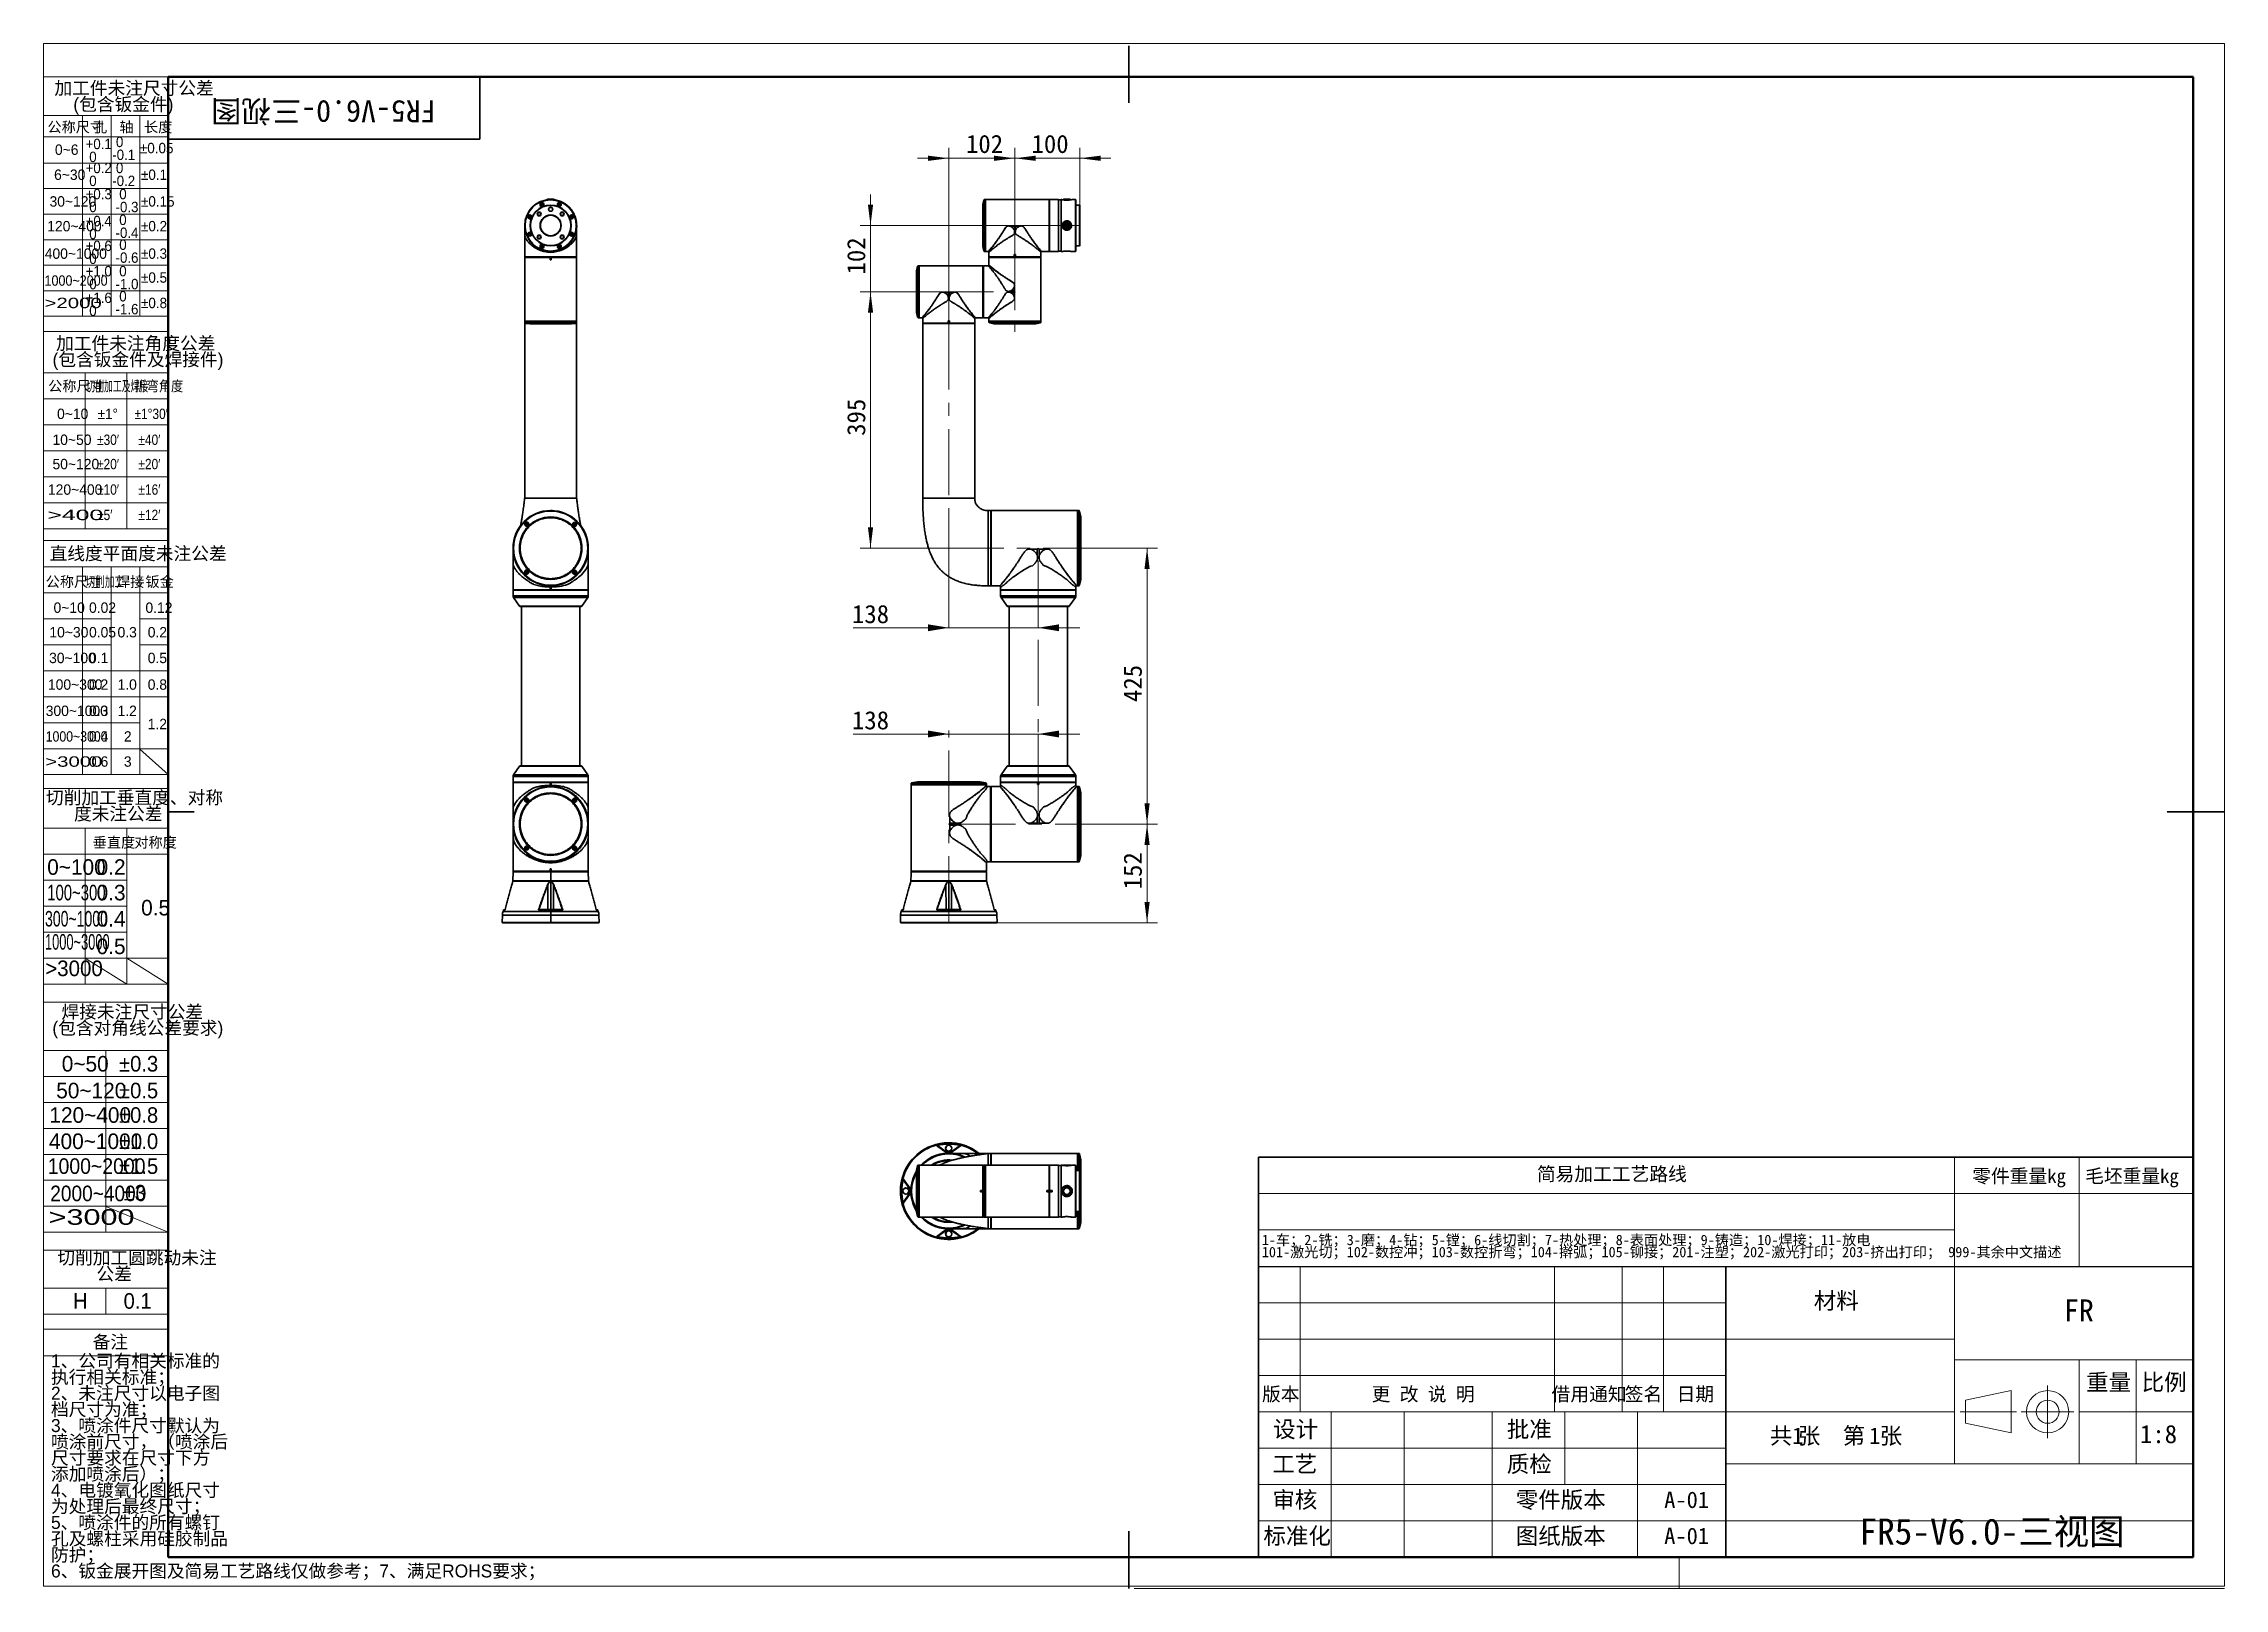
# Model space of a CAD drawing. Header units: millimetres. Extents: x 0 to 3360, y 0 to 2379.
import ezdxf

# ---------------------------------------------------------------- set-up
doc = ezdxf.new("R2010")
doc.units = ezdxf.units.MM
doc.header["$LTSCALE"] = 8
doc.linetypes.add('CENTERX2', pattern=[20.32, 12.7, -2.54, 2.54, -2.54])
doc.layers.get('0').update_dxf_attribs({"lineweight": 18})
for name, color, linetype, lineweight in [('中心线层', 6, 'CENTERX2', 25), ('标注层', 150, 'Continuous', 18), ('细线层', 7, 'Continuous', 25)]:
    doc.layers.add(name, color=color, linetype=linetype, lineweight=lineweight)
doc.styles.add('SLDTEXTSTYLE0', font='')
doc.styles.add('SLDTEXTSTYLE1', font='')
doc.styles.add('SLDTEXTSTYLE10', font='', dxfattribs={"width": 0.610825})
doc.styles.add('SLDTEXTSTYLE11', font='', dxfattribs={"width": 1.790313})
doc.styles.add('SLDTEXTSTYLE12', font='', dxfattribs={"width": 0.681959})
doc.styles.add('SLDTEXTSTYLE13', font='', dxfattribs={"width": 0.884144})
doc.styles.add('SLDTEXTSTYLE14', font='', dxfattribs={"width": 0.713832})
doc.styles.add('SLDTEXTSTYLE15', font='', dxfattribs={"width": 0.67478})
doc.styles.add('SLDTEXTSTYLE16', font='', dxfattribs={"width": 0.616682})
doc.styles.add('SLDTEXTSTYLE17', font='', dxfattribs={"width": 0.985122})
doc.styles.add('SLDTEXTSTYLE18', font='', dxfattribs={"width": 0.932974})
doc.styles.add('SLDTEXTSTYLE19', font='', dxfattribs={"width": 0.916112})
doc.styles.add('SLDTEXTSTYLE2', font='')
doc.styles.add('SLDTEXTSTYLE20', font='')
doc.styles.add('SLDTEXTSTYLE3', font='')
doc.styles.add('SLDTEXTSTYLE4', font='')
doc.styles.add('SLDTEXTSTYLE5', font='', dxfattribs={"width": 0.957143})
doc.styles.add('SLDTEXTSTYLE6', font='', dxfattribs={"width": 0.968558})
doc.styles.add('SLDTEXTSTYLE7', font='', dxfattribs={"width": 0.902411})
doc.styles.add('SLDTEXTSTYLE8', font='', dxfattribs={"width": 1.466704})
doc.styles.add('SLDTEXTSTYLE9', font='', dxfattribs={"width": 0.858748})
doc.styles.get('SLDTEXTSTYLE0').set_extended_font_data('宋体')
doc.styles.get('SLDTEXTSTYLE1').set_extended_font_data('宋体')
doc.styles.get('SLDTEXTSTYLE10').set_extended_font_data('汉仪长仿宋体')
doc.styles.get('SLDTEXTSTYLE11').set_extended_font_data('汉仪长仿宋体')
doc.styles.get('SLDTEXTSTYLE12').set_extended_font_data('汉仪长仿宋体')
doc.styles.get('SLDTEXTSTYLE13').set_extended_font_data('汉仪长仿宋体')
doc.styles.get('SLDTEXTSTYLE14').set_extended_font_data('汉仪长仿宋体')
doc.styles.get('SLDTEXTSTYLE15').set_extended_font_data('汉仪长仿宋体')
doc.styles.get('SLDTEXTSTYLE16').set_extended_font_data('汉仪长仿宋体')
doc.styles.get('SLDTEXTSTYLE17').set_extended_font_data('汉仪长仿宋体')
doc.styles.get('SLDTEXTSTYLE18').set_extended_font_data('汉仪长仿宋体')
doc.styles.get('SLDTEXTSTYLE19').set_extended_font_data('汉仪长仿宋体')
doc.styles.get('SLDTEXTSTYLE2').set_extended_font_data('宋体')
doc.styles.get('SLDTEXTSTYLE20').set_extended_font_data('汉仪长仿宋体')
doc.styles.get('SLDTEXTSTYLE3').set_extended_font_data('汉仪长仿宋体')
doc.styles.get('SLDTEXTSTYLE4').set_extended_font_data('汉仪长仿宋体')
doc.styles.get('SLDTEXTSTYLE5').set_extended_font_data('汉仪长仿宋体')
doc.styles.get('SLDTEXTSTYLE6').set_extended_font_data('汉仪长仿宋体')
doc.styles.get('SLDTEXTSTYLE7').set_extended_font_data('汉仪长仿宋体')
doc.styles.get('SLDTEXTSTYLE8').set_extended_font_data('汉仪长仿宋体')
doc.styles.get('SLDTEXTSTYLE9').set_extended_font_data('汉仪长仿宋体')
doc.dimstyles.new('SLDDIMSTYLE0', dxfattribs={"dimtxt": 28, "dimasz": 32, "dimexe": 0, "dimexo": 0.0625, "dimgap": 7, "dimtad": 1, "dimrnd": 1e-09, "dimzin": 12, "dimdsep": 46, "dimtxsty": 'SLDTEXTSTYLE1', "dimcen": 0.09, "dimdle": 64, "dimadec": 0, "dimazin": 3, "dimtfac": 1, "dimtdec": 3, "dimtmove": 0, "dimatfit": 0, "dimfxl": 1, "dimfrac": 2, "dimtolj": 1, "dimarcsym": 0})
doc.dimstyles.new('SLDDIMSTYLE1', dxfattribs={"dimtxt": 28, "dimasz": 32, "dimexe": 0, "dimexo": 0.0625, "dimgap": 7, "dimtad": 1, "dimrnd": 1e-09, "dimzin": 12, "dimdsep": 46, "dimtxsty": 'SLDTEXTSTYLE1', "dimcen": 0.09, "dimdle": 64, "dimadec": 0, "dimazin": 3, "dimtfac": 1, "dimtdec": 3, "dimtofl": 0, "dimtmove": 0, "dimatfit": 3, "dimfxl": 1, "dimfrac": 2, "dimtolj": 1, "dimarcsym": 0})

msp = doc.modelspace()

# ---------------------------------------------------------------- texts
at = {"color": 7, "linetype": 'Continuous', "lineweight": 0, "insert": (431.195, 2257.802), "char_height": 33.86667, "width": 715.92998, "attachment_point": 2, "rotation": 180, "style": 'SLDTEXTSTYLE0'}
msp.add_mtext('FR5-V6.0-三视图', dxfattribs=at)
at = {"color": 7, "linetype": 'Continuous', "lineweight": 0, "attachment_point": 2}
for s, insert, char_height, width, style in [('简易加工工艺路线', (2416.2, 648.836), 21.1667, 476.54562, 'SLDTEXTSTYLE0'), ('零件重量kg', (3043.641, 645.654), 21.1667, 298.22533, 'SLDTEXTSTYLE0'), ('毛坯重量kg', (3217.53, 645.654), 21.1667, 298.22533, 'SLDTEXTSTYLE0'), ('材料', (2762.004, 455.676), 25.4, 139.91285, 'SLDTEXTSTYLE0'), ('FR', (3135.75, 445.046), 33.8667, 92.70764, 'SLDTEXTSTYLE1'), ('版本', (1906.011, 309.735), 21.1667, 115.64804, 'SLDTEXTSTYLE0'), ('更 改 说 明', (2125.416, 309.735), 21.1667, 323.29423, 'SLDTEXTSTYLE0'), ('借用通知', (2381.129, 309.735), 21.1667, 235.08007, 'SLDTEXTSTYLE0'), ('签名', (2464.849, 309.735), 21.1667, 110.91806, 'SLDTEXTSTYLE0'), ('日期', (2544.849, 309.735), 21.1667, 104.29609, 'SLDTEXTSTYLE0'), ('重量', (3181.568, 330.166), 25.4, 139.34525, 'SLDTEXTSTYLE0'), ('比例', (3267.173, 330.166), 25.4, 128.56089, 'SLDTEXTSTYLE0'), ('设计', (1929.026, 257.745), 25.4, 138.21006, 'SLDTEXTSTYLE0'), ('批准', (2289.026, 257.745), 25.4, 139.34525, 'SLDTEXTSTYLE0'), ('1:8', (3258.498, 251.588), 28, 106.36872, 'SLDTEXTSTYLE1'), ('工艺', (1927.748, 204.162), 25.4, 137.07486, 'SLDTEXTSTYLE0'), ('质检', (2289.026, 204.162), 25.4, 139.06145, 'SLDTEXTSTYLE0'), ('审核', (1927.748, 149.075), 25.4, 134.52067, 'SLDTEXTSTYLE0'), ('零件版本', (2337.483, 149.075), 25.4, 284.08268, 'SLDTEXTSTYLE0'), ('A-01', (2531.43, 149.075), 25.4, 137.35866, 'SLDTEXTSTYLE1'), ('FR5-V6.0-三视图', (3001.885, 107.461), 40, 845.58659, 'SLDTEXTSTYLE0'), ('标准化', (1931.301, 93.47), 25.4, 211.71397, 'SLDTEXTSTYLE0'), ('图纸版本', (2337.483, 93.47), 25.4, 277.27151, 'SLDTEXTSTYLE0'), ('A-01', (2531.43, 93.47), 25.4, 137.35866, 'SLDTEXTSTYLE1')]:
    msp.add_mtext(s, dxfattribs=dict(at, insert=insert, char_height=char_height, width=width, style=style))
at = {"layer": '标注层', "color": 1}
for s, insert, char_height, width, attachment_point, style in [('公称尺寸', (5.789, 2258.644), 16, 124.01108, 1, 'SLDTEXTSTYLE3'), ('孔', (76.063, 2258.644), 16, 27.4349, 1, 'SLDTEXTSTYLE3'), ('轴', (116.792, 2258.644), 16, 26.32687, 1, 'SLDTEXTSTYLE3'), ('长度', (154.585, 2258.644), 16, 60.27701, 1, 'SLDTEXTSTYLE3'), ('0~6', (17.374, 2223.859), 16, 43.2133, 1, 'SLDTEXTSTYLE4'), ('%%P0.05', (148.274, 2226.31), 16, 84.48187, 1, 'SLDTEXTSTYLE6'), ('6~30', (16.068, 2185.302), 16, 59.25762, 1, 'SLDTEXTSTYLE4'), ('%%P0.1', (149.987, 2185.302), 16, 64.21996, 1, 'SLDTEXTSTYLE6'), ('30~120', (9.035, 2144.153), 16, 91.8338, 1, 'SLDTEXTSTYLE4'), ('%%P0.15', (149.987, 2144.153), 16, 84.48187, 1, 'SLDTEXTSTYLE6'), ('120~400', (5.523, 2106.04), 16, 105.52909, 1, 'SLDTEXTSTYLE4'), ('%%P0.2', (149.987, 2106.04), 16, 68.81323, 1, 'SLDTEXTSTYLE6'), ('400~1000', (1.68, 2063.767), 16, 124.76454, 1, 'SLDTEXTSTYLE4'), ('%%P0.3', (149.987, 2063.767), 16, 68.98494, 1, 'SLDTEXTSTYLE6'), ('1000~2000', (1.369, 2022.26), 16, 124.26768, 1, 'SLDTEXTSTYLE7'), ('%%P0.5', (149.987, 2026.896), 16, 68.89908, 1, 'SLDTEXTSTYLE6'), ('>2000', (1.369, 1987.753), 16, 124.68205, 1, 'SLDTEXTSTYLE8'), ('%%P0.8', (149.987, 1987.753), 16, 69.28543, 1, 'SLDTEXTSTYLE6'), ('公称尺寸', (6.983, 1859.725), 16, 124.01108, 1, 'SLDTEXTSTYLE3'), ('切削加工及焊接', (65.623, 1859.725), 16, 134.03636, 1, 'SLDTEXTSTYLE10'), ('折弯角度', (139.953, 1859.725), 16, 107.10326, 1, 'SLDTEXTSTYLE9'), ('0~10', (20.643, 1816.979), 16, 59.39058, 1, 'SLDTEXTSTYLE4'), ('%%P1%%D', (83.289, 1816.979), 16, 49.96793, 1, 'SLDTEXTSTYLE6'), ('%%P1%%D30′', (139.953, 1816.979), 16, 99.33884, 1, 'SLDTEXTSTYLE9'), ('10~50', (13.62, 1777.058), 16, 73.3518, 1, 'SLDTEXTSTYLE4'), ('%%P30′', (82.233, 1777.058), 16, 58.00475, 1, 'SLDTEXTSTYLE9'), ('%%P40′', (145.953, 1777.058), 16, 58.00475, 1, 'SLDTEXTSTYLE9'), ('50~120', (13.62, 1739.593), 16, 91.8338, 1, 'SLDTEXTSTYLE4'), ('%%P20′', (82.233, 1739.593), 16, 58.00475, 1, 'SLDTEXTSTYLE9'), ('%%P20′', (145.953, 1739.593), 16, 58.00475, 1, 'SLDTEXTSTYLE9'), ('120~400', (6.598, 1700.351), 16, 105.52909, 1, 'SLDTEXTSTYLE4'), ('%%P10′', (82.233, 1700.351), 16, 58.00475, 1, 'SLDTEXTSTYLE9'), ('%%P16′', (145.965, 1700.351), 16, 57.96669, 1, 'SLDTEXTSTYLE9'), ('>400', (5.604, 1661.29), 16, 123.38778, 1, 'SLDTEXTSTYLE11'), ('%%P5′', (82.233, 1661.29), 16, 44.18866, 1, 'SLDTEXTSTYLE9'), ('%%P12′', (145.965, 1661.29), 16, 58.00475, 1, 'SLDTEXTSTYLE9'), ('直线度平面度未注公差', (145.531, 1603.908), 20, 392.40997, 2, 'SLDTEXTSTYLE3'), ('公称尺寸', (3.176, 1558.383), 16, 124.01108, 1, 'SLDTEXTSTYLE3'), ('切削加工', (64.4, 1558.383), 16, 83.87528, 1, 'SLDTEXTSTYLE12'), ('焊接', (111.557, 1558.383), 16, 59.65651, 1, 'SLDTEXTSTYLE3'), ('钣金', (156.875, 1558.383), 16, 60.36565, 1, 'SLDTEXTSTYLE3'), ('0~10', (15.271, 1518.457), 16, 59.39058, 1, 'SLDTEXTSTYLE4'), ('0.02', (69.909, 1518.457), 16, 58.90305, 1, 'SLDTEXTSTYLE4'), ('0.12', (156.841, 1518.457), 16, 58.90305, 1, 'SLDTEXTSTYLE4'), ('10~30', (8.86, 1480.617), 16, 73.3518, 1, 'SLDTEXTSTYLE4'), ('0.05', (69.909, 1480.617), 16, 58.99169, 1, 'SLDTEXTSTYLE4'), ('0.3', (113.832, 1480.617), 16, 42.99169, 1, 'SLDTEXTSTYLE4'), ('0.2', (160.352, 1480.617), 16, 42.8144, 1, 'SLDTEXTSTYLE4'), ('30~100', (8.385, 1440.985), 16, 91.8338, 1, 'SLDTEXTSTYLE4'), ('0.1', (69.815, 1440.985), 16, 38.07202, 1, 'SLDTEXTSTYLE4'), ('0.5', (160.352, 1440.985), 16, 42.90305, 1, 'SLDTEXTSTYLE4'), ('100~300', (6.598, 1400.021), 16, 105.52909, 1, 'SLDTEXTSTYLE4'), ('0.2', (69.815, 1400.021), 16, 42.8144, 1, 'SLDTEXTSTYLE4'), ('1.0', (113.832, 1400.021), 16, 41.17452, 1, 'SLDTEXTSTYLE4'), ('0.8', (160.352, 1400.021), 16, 43.30194, 1, 'SLDTEXTSTYLE4'), ('300~1000', (3.188, 1359.556), 16, 124.01108, 1, 'SLDTEXTSTYLE4'), ('0.3', (69.815, 1359.556), 16, 42.99169, 1, 'SLDTEXTSTYLE4'), ('1.2', (113.832, 1359.556), 16, 40.68698, 1, 'SLDTEXTSTYLE4'), ('1000~3000', (3.188, 1320.096), 16, 121.75228, 1, 'SLDTEXTSTYLE13'), ('0.4', (69.815, 1320.096), 16, 44.14404, 1, 'SLDTEXTSTYLE4'), ('2', (123.632, 1320.096), 16, 11.03601, 1, 'SLDTEXTSTYLE4'), ('1.2', (160.33, 1339.278), 16, 40.68698, 1, 'SLDTEXTSTYLE4'), ('>3000', (2.465, 1281.428), 16, 124.68205, 1, 'SLDTEXTSTYLE8'), ('0.6', (69.815, 1281.428), 16, 43.2133, 1, 'SLDTEXTSTYLE4'), ('3', (123.632, 1281.428), 16, 11.12465, 1, 'SLDTEXTSTYLE4'), ('垂直度', (75.596, 1156.843), 16, 92.63158, 1, 'SLDTEXTSTYLE3'), ('对称度', (139.743, 1156.843), 16, 92.14404, 1, 'SLDTEXTSTYLE3'), ('0~100', (5.478, 1122.933), 24, 113.21884, 1, 'SLDTEXTSTYLE4'), ('0.2', (81.583, 1122.933), 24, 64.22161, 1, 'SLDTEXTSTYLE4'), ('100~300', (5.561, 1083.62), 24, 112.99506, 1, 'SLDTEXTSTYLE14'), ('0.3', (81.583, 1083.62), 24, 64.48753, 1, 'SLDTEXTSTYLE4'), ('300~1000', (2.094, 1043.288), 24, 125.52026, 1, 'SLDTEXTSTYLE15'), ('0.4', (81.583, 1043.288), 24, 66.21607, 1, 'SLDTEXTSTYLE4'), ('0.5', (150.21, 1060.366), 24, 64.35457, 1, 'SLDTEXTSTYLE4'), ('1000~3000', (2.033, 1007.682), 24, 127.38147, 1, 'SLDTEXTSTYLE16'), ('0.5', (81.583, 1000.793), 24, 64.35457, 1, 'SLDTEXTSTYLE4'), ('>3000', (2.367, 966.899), 24, 125.61535, 1, 'SLDTEXTSTYLE17'), ('0~50', (27.905, 819.932), 24, 89.08587, 1, 'SLDTEXTSTYLE4'), ('%%P0.3', (116.171, 819.932), 24, 103.47741, 1, 'SLDTEXTSTYLE6'), ('50~120', (19.372, 778.691), 24, 137.75069, 1, 'SLDTEXTSTYLE4'), ('%%P0.5', (116.171, 778.691), 24, 103.34863, 1, 'SLDTEXTSTYLE6'), ('120~400', (8.839, 740.95), 24, 158.29363, 1, 'SLDTEXTSTYLE4'), ('%%P0.8', (116.171, 740.95), 24, 103.92815, 1, 'SLDTEXTSTYLE6'), ('400~1000', (8.236, 700.582), 24, 187.14681, 1, 'SLDTEXTSTYLE4'), ('%%P1.0', (116.171, 700.582), 24, 103.92815, 1, 'SLDTEXTSTYLE6'), ('1000~2000', (6.269, 662.269), 24, 192.71475, 1, 'SLDTEXTSTYLE18'), ('%%P1.5', (116.171, 662.269), 24, 103.34863, 1, 'SLDTEXTSTYLE6'), ('2000~4000', (10.159, 620.209), 24, 192.64247, 1, 'SLDTEXTSTYLE19'), ('%%P3', (123.15, 621.369), 24, 56.79345, 1, 'SLDTEXTSTYLE6'), ('>3000', (7.719, 583.871), 24, 187.02307, 1, 'SLDTEXTSTYLE8'), ('H', (45.286, 454.608), 24, 16.80623, 1, 'SLDTEXTSTYLE6'), ('0.1', (123.15, 454.608), 24, 55.31244, 1, 'SLDTEXTSTYLE6'), ('备注', (102.866, 389.52), 20, 74.45983, 2, 'SLDTEXTSTYLE20'), ('6、钣金展开图及简易工艺路线仅做参考；7、满足ROHS要求；', (11.313, 36.745), 20, 1048.08864, 1, 'SLDTEXTSTYLE3')]:
    msp.add_mtext(s, dxfattribs=dict(at, insert=insert, char_height=char_height, width=width, attachment_point=attachment_point, style=style))

# ---------------------------------------------------------------- blocks, each defined once
blk = doc.blocks.new('SW_NOTE_0')
at = {"color": 0, "linetype": 'Continuous', "lineweight": 0, "char_height": 25.4, "attachment_point": 2}
for s, insert, width, style in [('共', (17.5, 32.7), 66.977, 'SLDTEXTSTYLE0'), ('张  第', (95.2, 32.7), 208.592, 'SLDTEXTSTYLE0'), ('张', (186.8, 32.7), 64.99, 'SLDTEXTSTYLE0'), ('1', (43.4, 32.7), 20.717, 'SLDTEXTSTYLE1'), ('1', (161.9, 32.7), 20.717, 'SLDTEXTSTYLE1')]:
    blk.add_mtext(s, dxfattribs=dict(at, insert=insert, width=width, style=style))
blk = doc.blocks.new('SW_NOTE_1')
at = {"color": 0, "linetype": 'Continuous', "lineweight": 0, "char_height": 16, "attachment_point": 1, "style": 'SLDTEXTSTYLE2'}
for s, insert, width in [('1-车；2-铣；3-磨；4-钻；5-镗；6-线切割；7-热处理；8-表面处理；9-铸造；10-焊接；11-放电', (0, 18.6), 1960.045), ('101-激光切；102-数控冲；103-数控折弯；104-擀弧；105-铆接；201-注塑；202-激光打印；203-挤出打印； 999-其余中文描述', (0, 0), 2578.771)]:
    blk.add_mtext(s, dxfattribs=dict(at, insert=insert, width=width))
blk = doc.blocks.new('SW_NOTE_2')
at = {"layer": '标注层', "color": 0, "char_height": 20, "attachment_point": 2, "style": 'SLDTEXTSTYLE3'}
for s, insert, width in [('加工件未注尺寸公差', (123.8, 25.8), 354.238), ('(包含钣金件)', (107.3, 0.9), 221.053)]:
    blk.add_mtext(s, dxfattribs=dict(at, insert=insert, width=width))
blk = doc.blocks.new('SW_NOTE_3')
at = {"layer": '标注层', "color": 0, "char_height": 16, "attachment_point": 1, "style": 'SLDTEXTSTYLE5'}
for s, insert, width in [('-0.1', (0, 0.7), 59.009), (' 0', (0, 20.6), 28.423)]:
    blk.add_mtext(s, dxfattribs=dict(at, insert=insert, width=width))
blk = doc.blocks.new('SW_NOTE_4')
at = {"layer": '标注层', "color": 0, "char_height": 16, "attachment_point": 1, "style": 'SLDTEXTSTYLE5'}
for s, insert, width in [('+0.1', (0, 20.6), 58.966), (' 0', (0, 0.7), 28.423)]:
    blk.add_mtext(s, dxfattribs=dict(at, insert=insert, width=width))
blk = doc.blocks.new('SW_NOTE_5')
at = {"layer": '标注层', "color": 0, "char_height": 16, "attachment_point": 1, "style": 'SLDTEXTSTYLE5'}
for s, insert, width in [('+0.2', (0, 20.6), 63.506), (' 0', (0, 0.7), 28.423)]:
    blk.add_mtext(s, dxfattribs=dict(at, insert=insert, width=width))
blk = doc.blocks.new('SW_NOTE_6')
at = {"layer": '标注层', "color": 0, "char_height": 16, "attachment_point": 1, "style": 'SLDTEXTSTYLE5'}
for s, insert, width in [('+0.3', (0, 20.6), 63.675), (' 0', (0, 0.7), 28.423)]:
    blk.add_mtext(s, dxfattribs=dict(at, insert=insert, width=width))
blk = doc.blocks.new('SW_NOTE_7')
at = {"layer": '标注层', "color": 0, "char_height": 16, "attachment_point": 1, "style": 'SLDTEXTSTYLE5'}
for s, insert, width in [('+0.4', (0, 20.6), 64.778), (' 0', (0, 0.7), 28.423)]:
    blk.add_mtext(s, dxfattribs=dict(at, insert=insert, width=width))
blk = doc.blocks.new('SW_NOTE_8')
at = {"layer": '标注层', "color": 0, "char_height": 16, "attachment_point": 1, "style": 'SLDTEXTSTYLE5'}
for s, insert, width in [('-0.2', (0, 0.7), 63.548), (' 0', (0, 20.6), 28.423)]:
    blk.add_mtext(s, dxfattribs=dict(at, insert=insert, width=width))
blk = doc.blocks.new('SW_NOTE_9')
at = {"layer": '标注层', "color": 0, "char_height": 16, "attachment_point": 1, "style": 'SLDTEXTSTYLE5'}
for s, insert, width in [('-0.3', (0, 0.7), 63.718), (' 0', (0, 20.6), 28.423)]:
    blk.add_mtext(s, dxfattribs=dict(at, insert=insert, width=width))
blk = doc.blocks.new('SW_NOTE_10')
at = {"layer": '标注层', "color": 0, "char_height": 16, "attachment_point": 1, "style": 'SLDTEXTSTYLE5'}
for s, insert, width in [('-0.4', (0, 0.7), 64.821), (' 0', (0, 20.6), 28.423)]:
    blk.add_mtext(s, dxfattribs=dict(at, insert=insert, width=width))
blk = doc.blocks.new('SW_NOTE_11')
at = {"layer": '标注层', "color": 0, "char_height": 16, "attachment_point": 1, "style": 'SLDTEXTSTYLE5'}
for s, insert, width in [('+0.6', (0, 20.6), 63.887), (' 0', (0, 0.7), 28.423)]:
    blk.add_mtext(s, dxfattribs=dict(at, insert=insert, width=width))
blk = doc.blocks.new('SW_NOTE_12')
at = {"layer": '标注层', "color": 0, "char_height": 16, "attachment_point": 1, "style": 'SLDTEXTSTYLE5'}
for s, insert, width in [('-0.6', (0, 0.7), 63.93), (' 0', (0, 20.6), 28.423)]:
    blk.add_mtext(s, dxfattribs=dict(at, insert=insert, width=width))
blk = doc.blocks.new('SW_NOTE_13')
at = {"layer": '标注层', "color": 0, "char_height": 16, "attachment_point": 1, "style": 'SLDTEXTSTYLE5'}
for s, insert, width in [('+1.0', (0, 20.6), 63.972), (' 0', (0, 0.7), 28.423)]:
    blk.add_mtext(s, dxfattribs=dict(at, insert=insert, width=width))
blk = doc.blocks.new('SW_NOTE_14')
at = {"layer": '标注层', "color": 0, "char_height": 16, "attachment_point": 1, "style": 'SLDTEXTSTYLE5'}
for s, insert, width in [('-1.0', (0, 0.7), 64.015), (' 0', (0, 20.6), 28.423)]:
    blk.add_mtext(s, dxfattribs=dict(at, insert=insert, width=width))
blk = doc.blocks.new('SW_NOTE_15')
at = {"layer": '标注层', "color": 0, "char_height": 16, "attachment_point": 1, "style": 'SLDTEXTSTYLE5'}
for s, insert, width in [('+1.6', (0, 20.6), 63.887), (' 0', (0, 0.7), 28.423)]:
    blk.add_mtext(s, dxfattribs=dict(at, insert=insert, width=width))
blk = doc.blocks.new('SW_NOTE_16')
at = {"layer": '标注层', "color": 0, "char_height": 16, "attachment_point": 1, "style": 'SLDTEXTSTYLE5'}
for s, insert, width in [('-1.6', (0, 0.7), 63.93), (' 0', (0, 20.6), 28.423)]:
    blk.add_mtext(s, dxfattribs=dict(at, insert=insert, width=width))
blk = doc.blocks.new('SW_NOTE_17')
at = {"layer": '标注层', "color": 0, "char_height": 20, "attachment_point": 2, "style": 'SLDTEXTSTYLE3'}
for s, insert, width in [('(包含钣金件及焊接件)', (127.3, 0.9), 381.44), ('加工件未注角度公差', (123.8, 25.8), 354.349)]:
    blk.add_mtext(s, dxfattribs=dict(at, insert=insert, width=width))
blk = doc.blocks.new('SW_NOTE_18')
at = {"layer": '标注层', "color": 0, "char_height": 20, "attachment_point": 2, "style": 'SLDTEXTSTYLE3'}
for s, insert, width in [('切削加工垂直度、对称', (137.5, 25.8), 393.296), ('度未注公差', (112.5, 0.9), 193.241)]:
    blk.add_mtext(s, dxfattribs=dict(at, insert=insert, width=width))
blk = doc.blocks.new('SW_NOTE_19')
at = {"layer": '标注层', "color": 0, "char_height": 20, "attachment_point": 2, "style": 'SLDTEXTSTYLE3'}
for s, insert, width in [('(包含对角线公差要求)', (118.5, 0.9), 381.551), ('焊接未注尺寸公差', (110, 25.8), 313.352)]:
    blk.add_mtext(s, dxfattribs=dict(at, insert=insert, width=width))
blk = doc.blocks.new('SW_NOTE_20')
at = {"layer": '标注层', "color": 0, "char_height": 20, "attachment_point": 2, "style": 'SLDTEXTSTYLE3'}
for s, insert, width in [('切削加工圆跳动未注', (123.8, 25.8), 354.017), ('公差', (88.7, 0.9), 73.795)]:
    blk.add_mtext(s, dxfattribs=dict(at, insert=insert, width=width))
blk = doc.blocks.new('SW_NOTE_21')
at = {"layer": '标注层', "color": 0, "char_height": 20, "attachment_point": 1, "style": 'SLDTEXTSTYLE3'}
for s, insert, width in [('执行相关标准；', (0, 0.9), 249.474), ('1、公司有相关标准的', (0, 25.8), 369.529), ('2、未注尺寸以电子图', (0, -24), 372.521), ('档尺寸为准；', (0, -48.9), 210.139), ('3、喷涂件尺寸默认为', (0, -73.8), 372.022), ('喷涂前尺寸，（喷涂后', (0, -98.7), 391.302), ('尺寸要求在尺寸下方', (0, -123.6), 355.069), ('添加喷涂后）；', (0, -148.4), 248.698), ('4、电镀氧化图纸尺寸', (0, -173.3), 375.623), ('为处理后最终尺寸；', (0, -198.2), 328.975), ('5、喷涂件的所有螺钉', (0, -223.1), 375.402), ('孔及螺柱采用硅胶制品', (0, -248), 392.022), ('防护；', (0, -272.9), 86.482)]:
    blk.add_mtext(s, dxfattribs=dict(at, insert=insert, width=width))
blk = doc.blocks.new('*X25')
at = {"layer": '标注层', "linetype": 'Continuous'}
for points in [[(1394.5, 1315.8), (1362.5, 1310.5), (1362.5, 1321.2)], [(1532.5, 1315.8), (1564.5, 1310.5), (1564.5, 1321.2)]]:
    blk.add_hatch(color=0, dxfattribs=at).paths.add_polyline_path(points, flags=0)
at = {"layer": '标注层', "color": 0, "linetype": 'Continuous'}
for p, q in [((1596.5, 1315.8), (1247.4, 1315.8)), ((1394.5, 1321.2), (1394.5, 1315.8)), ((1532.5, 1196.6), (1532.5, 1315.8))]:
    blk.add_line(p, q, dxfattribs=at)
at = {"layer": '标注层', "color": 0, "insert": (1274, 1336.8), "char_height": 28, "width": 106.369, "attachment_point": 5, "style": 'SLDTEXTSTYLE1'}
blk.add_mtext('138', dxfattribs=at)
blk = doc.blocks.new('*X26')
at = {"layer": '标注层'}
for points in [[(1700.1, 1177), (1696.1, 1145), (1704.1, 1145)], [(1700.1, 1025), (1704.1, 1057), (1696.1, 1057)]]:
    blk.add_hatch(color=256, dxfattribs=at).paths.add_polyline_path(points, flags=0)
for p, q in [((1596.3, 1177), (1716.1, 1177)), ((1700.1, 1025), (1700.1, 1177)), ((1468.5, 1025), (1716.1, 1025))]:
    blk.add_line(p, q, dxfattribs=at)
at = {"layer": '标注层', "insert": (1664, 1076.6), "char_height": 28, "width": 106.056, "attachment_point": 1, "rotation": 90, "style": 'SLDTEXTSTYLE1'}
blk.add_mtext('152', dxfattribs=at)
blk = doc.blocks.new('*X27')
at = {"layer": '标注层'}
for points in [[(1700.1, 1602), (1696.1, 1570), (1704.1, 1570)], [(1700.1, 1177), (1704.1, 1209), (1696.1, 1209)]]:
    blk.add_hatch(color=256, dxfattribs=at).paths.add_polyline_path(points, flags=0)
for p, q in [((1595.7, 1602), (1716.1, 1602)), ((1700.1, 1602), (1700.1, 1177)), ((1596.3, 1177), (1716.1, 1177))]:
    blk.add_line(p, q, dxfattribs=at)
at = {"layer": '标注层', "insert": (1664, 1365.1), "char_height": 28, "width": 112.313, "attachment_point": 1, "rotation": 90, "style": 'SLDTEXTSTYLE1'}
blk.add_mtext('425', dxfattribs=at)
blk = doc.blocks.new('*X28')
at = {"layer": '标注层', "linetype": 'Continuous'}
for points in [[(1394.5, 1479.5), (1362.5, 1484.8), (1362.5, 1474.1)], [(1532.5, 1479.5), (1564.5, 1484.8), (1564.5, 1474.1)]]:
    blk.add_hatch(color=0, dxfattribs=at).paths.add_polyline_path(points, flags=0)
at = {"layer": '标注层', "color": 0, "linetype": 'Continuous'}
for p, q in [((1394.5, 1663), (1394.5, 1479.5)), ((1532.5, 1582.5), (1532.5, 1479.5)), ((1247.4, 1479.5), (1596.5, 1479.5))]:
    blk.add_line(p, q, dxfattribs=at)
at = {"layer": '标注层', "color": 0, "insert": (1274, 1500.4), "char_height": 28, "width": 106.369, "attachment_point": 5, "style": 'SLDTEXTSTYLE1'}
blk.add_mtext('138', dxfattribs=at)
blk = doc.blocks.new('*X29')
at = {"layer": '标注层'}
for points in [[(1274, 1997), (1270, 1965), (1278, 1965)], [(1274, 1602), (1278, 1634), (1270, 1634)]]:
    blk.add_hatch(color=256, dxfattribs=at).paths.add_polyline_path(points, flags=0)
for p, q in [((1393.8, 1997), (1258, 1997)), ((1274, 1602), (1274, 1997)), ((1377.7, 1602), (1258, 1602))]:
    blk.add_line(p, q, dxfattribs=at)
at = {"layer": '标注层', "insert": (1237.9, 1775.1), "char_height": 28, "width": 110.436, "attachment_point": 1, "rotation": 90, "style": 'SLDTEXTSTYLE1'}
blk.add_mtext('395', dxfattribs=at)
blk = doc.blocks.new('*X30')
at = {"layer": '标注层'}
for points in [[(1274, 2099), (1278, 2131), (1270, 2131)], [(1274, 1997), (1270, 1965), (1278, 1965)]]:
    blk.add_hatch(color=256, dxfattribs=at).paths.add_polyline_path(points, flags=0)
for p, q in [((1274, 2099), (1274, 2147)), ((1498, 2099), (1258, 2099)), ((1274, 1997), (1274, 2099)), ((1393.8, 1997), (1258, 1997)), ((1274, 1997), (1274, 1949))]:
    blk.add_line(p, q, dxfattribs=at)
at = {"layer": '标注层', "insert": (1237.9, 2023.6), "char_height": 28, "width": 106.056, "attachment_point": 1, "rotation": 90, "style": 'SLDTEXTSTYLE1'}
blk.add_mtext('102', dxfattribs=at)
blk = doc.blocks.new('*X31')
at = {"layer": '标注层'}
for points in [[(1496.5, 2202.6), (1464.5, 2206.6), (1464.5, 2198.6)], [(1596.5, 2202.6), (1628.5, 2198.6), (1628.5, 2206.6)]]:
    blk.add_hatch(color=256, dxfattribs=at).paths.add_polyline_path(points, flags=0)
for p, q in [((1496.5, 2070.2), (1496.5, 2218.6)), ((1596.5, 2119.7), (1596.5, 2218.6)), ((1496.5, 2202.6), (1448.5, 2202.6)), ((1596.5, 2202.6), (1496.5, 2202.6)), ((1596.5, 2202.6), (1644.5, 2202.6))]:
    blk.add_line(p, q, dxfattribs=at)
at = {"layer": '标注层', "insert": (1522.1, 2238.7), "char_height": 28, "width": 106.994, "attachment_point": 1, "style": 'SLDTEXTSTYLE1'}
blk.add_mtext('100', dxfattribs=at)
blk = doc.blocks.new('*X32')
at = {"layer": '标注层'}
for points in [[(1394.5, 2202.6), (1362.5, 2206.6), (1362.5, 2198.6)], [(1496.5, 2202.6), (1528.5, 2198.6), (1528.5, 2206.6)]]:
    blk.add_hatch(color=256, dxfattribs=at).paths.add_polyline_path(points, flags=0)
for p, q in [((1394.5, 1964.7), (1394.5, 2218.6)), ((1496.5, 2070.2), (1496.5, 2218.6)), ((1394.5, 2202.6), (1346.5, 2202.6)), ((1496.5, 2202.6), (1394.5, 2202.6)), ((1496.5, 2202.6), (1544.5, 2202.6))]:
    blk.add_line(p, q, dxfattribs=at)
at = {"layer": '标注层', "insert": (1421.1, 2238.7), "char_height": 28, "width": 106.056, "attachment_point": 1, "style": 'SLDTEXTSTYLE1'}
blk.add_mtext('102', dxfattribs=at)

# ---------------------------------------------------------------- dimensions: what is measured, and where the dimension line sits
at = {"layer": '标注层'}
for base, p1, p2, angle, dimstyle, picture, middle in [((1394.514, 2202.625), (1496.51, 2070.223), (1394.514, 1964.725), 0, 'SLDDIMSTYLE0', '*X32', (1445.512, 2202.625)), ((1496.51, 2202.625), (1596.512, 2119.701), (1496.51, 2070.223), 0, 'SLDDIMSTYLE0', '*X31', (1546.511, 2202.625)), ((1273.996, 2099.023), (1393.823, 1997.023), (1498.046, 2099.023), 270, 'SLDDIMSTYLE0', '*X30', (1273.996, 2048.023)), ((1273.996, 1997.023), (1377.675, 1602.023), (1393.823, 1997.023), 270, 'SLDDIMSTYLE1', '*X29', (1273.996, 1799.523)), ((1532.514, 1479.469), (1394.514, 1663.023), (1532.514, 1582.514), 0, 'SLDDIMSTYLE0', '*X28', (1273.996, 1500.391)), ((1700.099, 1177.023), (1595.681, 1602.023), (1596.295, 1177.023), 270, 'SLDDIMSTYLE1', '*X27', (1700.099, 1389.523)), ((1394.514, 1315.843), (1532.514, 1196.531), (1394.514, 1321.224), 0, 'SLDDIMSTYLE0', '*X25', (1273.996, 1336.764)), ((1700.099, 1177.023), (1468.505, 1025.023), (1596.295, 1177.023), 270, 'SLDDIMSTYLE1', '*X26', (1700.099, 1101.023))]:
    dim = msp.add_linear_dim(base=base, p1=p1, p2=p2, angle=angle, dimstyle=dimstyle, override={"dimsah": 1, "dimtzin": 12}, dxfattribs=at)
    dim.commit()
    dim.dimension.update_dxf_attribs({"geometry": picture, "text_midpoint": middle, "dimtype": 160})

# ---------------------------------------------------------------- linework, layer by layer
at = {"color": 7, "linetype": 'Continuous', "lineweight": 18}
for p, q in [((-0.004, 2379.173), (3359.944, 2379.173)), ((-0.004, 2379.173), (-0.004, 3.173)), ((3359.944, 2379.173), (3359.944, 3.173)), ((2943.967, 607.916), (2943.967, 663.916)), ((3135.967, 607.916), (3135.967, 663.916)), ((1871.967, 607.916), (3311.967, 607.916)), ((2943.967, 495.916), (2943.967, 607.916)), ((3135.967, 495.916), (3135.967, 607.916)), ((2943.967, 551.916), (1871.967, 551.916)), ((1935.967, 271.916), (1935.967, 495.916)), ((2327.967, 271.916), (2327.967, 495.916)), ((2431.967, 271.916), (2431.967, 495.916)), ((2495.967, 271.916), (2495.967, 495.916)), ((2943.967, 495.916), (2943.967, 191.916)), ((2591.967, 439.916), (1871.967, 439.916)), ((2591.967, 383.916), (1871.967, 383.916)), ((2591.967, 383.916), (2943.967, 383.916)), ((3311.967, 351.916), (2943.967, 351.916)), ((3135.967, 351.916), (3135.967, 191.916)), ((3223.967, 351.916), (3223.967, 191.916)), ((2591.967, 327.916), (1871.967, 327.916)), ((2960.96, 289.586), (3031.606, 304.432)), ((3031.606, 304.432), (3031.606, 239.399)), ((2943.967, 271.916), (1871.967, 271.916)), ((1983.967, 47.916), (1983.967, 271.916)), ((2095.967, 47.916), (2095.967, 271.916)), ((2231.967, 47.916), (2231.967, 271.916)), ((2343.967, 159.916), (2343.967, 271.916)), ((2455.967, 47.916), (2455.967, 271.916)), ((2960.96, 289.586), (2960.96, 254.245)), ((3135.967, 271.916), (3311.967, 271.916)), ((2960.96, 254.245), (3031.606, 239.399)), ((2591.967, 215.916), (1871.967, 215.916)), ((2943.967, 191.916), (2591.967, 191.916)), ((3311.967, 191.916), (2943.967, 191.916)), ((2591.967, 159.916), (1871.967, 159.916)), ((2591.967, 103.916), (1871.967, 103.916)), ((2519.967, 47.916), (2519.967, -0.084)), ((-0.004, 3.173), (3359.944, 3.173)), ((1679.967, -0.084), (3359.967, -0.084))]:
    msp.add_line(p, q, dxfattribs=at)
at = {"color": 7, "linetype": 'Continuous', "lineweight": 35}
for p, q in [((1671.967, 2287.916), (1671.967, 2375.916)), ((671.967, 2231.916), (671.967, 2327.916)), ((191.967, 2231.916), (671.967, 2231.916)), ((766.842, 2132.139), (766.48, 2130.742)), ((766.48, 2130.742), (766.661, 2131.441)), ((766.48, 2130.742), (767.51, 2129.73)), ((766.48, 2130.742), (766.48, 2130.742)), ((766.995, 2130.236), (766.48, 2130.742)), ((766.661, 2131.441), (766.842, 2132.139)), ((768.232, 2132.525), (766.842, 2132.139)), ((766.842, 2132.139), (767.537, 2132.332)), ((766.842, 2132.139), (766.842, 2132.139)), ((767.51, 2129.73), (766.995, 2130.236)), ((767.51, 2129.73), (768.901, 2130.116)), ((767.537, 2132.332), (768.233, 2132.525)), ((767.871, 2133.878), (767.871, 2133.878)), ((767.871, 2128.378), (767.871, 2128.378)), ((769.262, 2131.513), (768.232, 2132.525)), ((768.901, 2130.116), (769.262, 2131.513)), ((775.42, 2138.986), (774.745, 2138.504)), ((786.92, 2138.986), (775.42, 2138.986)), ((776.173, 2139.386), (776.173, 2138.986)), ((786.168, 2139.386), (776.173, 2139.386)), ((781.17, 2139.023), (781.169, 2139.023)), ((781.169, 2130.523), (781.169, 2130.523)), ((786.168, 2138.986), (786.168, 2139.386)), ((787.604, 2138.498), (786.92, 2138.986)), ((794.455, 2132.571), (793.211, 2131.838)), ((793.211, 2131.838), (793.833, 2132.205)), ((793.211, 2131.838), (793.224, 2130.395)), ((793.211, 2131.838), (793.211, 2131.838)), ((793.218, 2131.117), (793.211, 2131.838)), ((793.224, 2130.395), (793.218, 2131.117)), ((793.224, 2130.395), (794.48, 2129.684)), ((793.224, 2130.395), (793.224, 2130.395)), ((793.852, 2130.04), (793.224, 2130.395)), ((793.833, 2132.205), (794.455, 2132.571)), ((794.48, 2129.684), (793.852, 2130.04)), ((795.711, 2131.86), (794.455, 2132.571)), ((794.468, 2133.878), (794.468, 2133.878)), ((794.468, 2128.378), (794.468, 2128.378)), ((794.48, 2129.684), (795.724, 2130.417)), ((795.724, 2130.417), (795.711, 2131.86)), ((1448.638, 2138.242), (1447.05, 2131.187)), ((1450.514, 2139.023), (1449.614, 2139.023)), ((1450.516, 2138.523), (1450.514, 2138.523)), ((1451.016, 2139.023), (1450.516, 2138.523)), ((1545.514, 2139.023), (1451.016, 2139.023)), ((1549.011, 2139.01), (1545.513, 2139.01)), ((1549.198, 2138.823), (1549.011, 2139.01)), ((1549.011, 2139.01), (1549.011, 2139.01)), ((1549.011, 2139.01), (1549.198, 2138.823)), ((1549.511, 2138.511), (1549.198, 2138.823)), ((1549.513, 2138.511), (1549.511, 2138.511)), ((1549.513, 2138.511), (1549.514, 2138.511)), ((1549.712, 2136.523), (1549.514, 2136.523)), ((1553.713, 2139.01), (1549.713, 2139.01)), ((1563.714, 2139.023), (1553.714, 2139.023)), ((1567.713, 2138.673), (1563.714, 2138.673)), ((1568.256, 2139.023), (1567.714, 2139.023)), ((1570.764, 2138.986), (1570.267, 2138.631)), ((1570.775, 2138.986), (1582.252, 2138.986)), ((1571.516, 2139.386), (1571.516, 2138.986)), ((1571.516, 2138.986), (1581.511, 2138.986)), ((1571.528, 2139.386), (1581.5, 2139.386)), ((1581.511, 2138.986), (1581.511, 2139.386)), ((1582.757, 2138.633), (1582.264, 2138.986)), ((1590.014, 2139.023), (1584.771, 2139.023)), ((1590.514, 2138.523), (1590.014, 2139.023)), ((1596.014, 2130.523), (1590.514, 2130.523)), ((1596.514, 2130.023), (1596.014, 2130.523)), ((741.177, 2098.228), (741.177, 2054.223)), ((741.187, 2091.827), (741.188, 2092.022)), ((748.332, 2113.565), (747.621, 2112.309)), ((747.621, 2112.309), (747.977, 2112.937)), ((747.621, 2112.309), (748.354, 2111.065)), ((747.621, 2112.309), (747.621, 2112.309)), ((747.988, 2111.687), (747.621, 2112.309)), ((748.679, 2087.115), (747.667, 2086.086)), ((747.667, 2086.086), (748.173, 2086.601)), ((747.667, 2086.086), (748.053, 2084.695)), ((747.667, 2086.086), (747.667, 2086.086)), ((747.86, 2085.391), (747.667, 2086.086)), ((748.053, 2084.695), (747.86, 2085.391)), ((747.977, 2112.937), (748.332, 2113.565)), ((748.354, 2111.065), (747.988, 2111.687)), ((748.053, 2084.695), (749.45, 2084.334)), ((748.053, 2084.695), (748.053, 2084.695)), ((748.752, 2084.514), (748.053, 2084.695)), ((748.173, 2086.601), (748.679, 2087.115)), ((749.775, 2113.577), (748.332, 2113.565)), ((748.332, 2113.565), (749.054, 2113.571)), ((748.332, 2113.565), (748.332, 2113.565)), ((748.354, 2111.065), (749.797, 2111.077)), ((750.076, 2086.754), (748.679, 2087.115)), ((749.45, 2084.334), (748.752, 2084.514)), ((749.054, 2113.571), (749.775, 2113.577)), ((749.065, 2115.071), (749.065, 2115.071)), ((749.065, 2109.571), (749.065, 2109.571)), ((749.065, 2088.475), (749.065, 2088.475)), ((749.45, 2084.334), (750.462, 2085.363)), ((750.508, 2112.334), (749.775, 2113.577)), ((749.797, 2111.077), (750.508, 2112.334)), ((750.462, 2085.363), (750.076, 2086.754)), ((812.542, 2086.968), (811.831, 2085.712)), ((811.831, 2085.712), (812.186, 2086.34)), ((811.831, 2085.712), (812.563, 2084.468)), ((811.831, 2085.712), (811.831, 2085.712)), ((812.197, 2085.09), (811.831, 2085.712)), ((812.888, 2113.712), (811.877, 2112.683)), ((811.877, 2112.683), (812.383, 2113.197)), ((811.877, 2112.683), (812.262, 2111.292)), ((811.877, 2112.683), (811.877, 2112.683)), ((812.07, 2111.987), (811.877, 2112.683)), ((812.263, 2111.292), (812.07, 2111.987)), ((812.186, 2086.34), (812.542, 2086.968)), ((812.564, 2084.468), (812.197, 2085.09)), ((812.262, 2111.292), (813.66, 2110.93)), ((812.263, 2111.292), (812.262, 2111.292)), ((812.961, 2111.111), (812.263, 2111.292)), ((812.383, 2113.197), (812.889, 2113.712)), ((813.985, 2086.981), (812.542, 2086.968)), ((812.542, 2086.968), (813.263, 2086.975)), ((812.542, 2086.968), (812.542, 2086.968)), ((812.563, 2084.468), (814.007, 2084.481)), ((814.286, 2113.351), (812.888, 2113.712)), ((813.66, 2110.93), (812.961, 2111.111)), ((813.263, 2086.975), (813.985, 2086.981)), ((813.274, 2115.071), (813.274, 2115.071)), ((813.274, 2109.571), (813.274, 2109.571)), ((813.274, 2088.475), (813.274, 2088.475)), ((813.66, 2110.93), (814.672, 2111.96)), ((814.717, 2085.737), (813.985, 2086.981)), ((814.007, 2084.481), (814.717, 2085.737)), ((814.672, 2111.96), (814.286, 2113.351)), ((820.645, 2092.589), (821.134, 2093.273)), ((821.134, 2104.773), (820.65, 2105.45)), ((821.166, 2093.228), (821.167, 2092.022)), ((821.177, 2050.725), (821.177, 2095.49)), ((1489.341, 2098.089), (1489.343, 2098.109)), ((1495.586, 2098.089), (1489.341, 2098.089)), ((1489.343, 2098.109), (1495.596, 2098.109)), ((1495.586, 2092.022), (1495.586, 2098.089)), ((1495.596, 2098.109), (1495.594, 2098.107)), ((1496.51, 2099.023), (1495.596, 2098.109)), ((1497.424, 2098.109), (1496.51, 2099.023)), ((1497.424, 2098.109), (1503.677, 2098.109)), ((1497.426, 2098.107), (1497.424, 2098.109)), ((1497.434, 2098.089), (1497.434, 2092.022)), ((1503.679, 2098.089), (1497.434, 2098.089)), ((1503.679, 2098.089), (1503.677, 2098.109)), ((1576.491, 2106.023), (1576.491, 2106.023)), ((1576.492, 2105.773), (1576.491, 2105.773)), ((1576.5, 2103.023), (1576.499, 2103.023)), ((1576.502, 2091.973), (1576.502, 2091.804)), ((1576.51, 2106.242), (1576.51, 2106.073)), ((1576.522, 2095.023), (1576.522, 2095.023)), ((1576.53, 2092.273), (1576.53, 2092.273)), ((1576.531, 2092.023), (1576.531, 2092.023)), ((741.177, 2054.223), (741.19, 2054.223)), ((741.677, 2050.02), (741.177, 2049.52)), ((741.19, 2054.223), (741.19, 2050.725)), ((741.19, 2050.725), (821.177, 2050.725)), ((741.19, 2050.725), (741.377, 2050.538)), ((741.377, 2050.538), (741.689, 2050.225)), ((741.677, 2050.023), (741.677, 2050.02)), ((780.218, 2050.023), (741.677, 2050.023)), ((741.689, 2050.225), (741.689, 2050.223)), ((741.689, 2050.223), (820.677, 2050.223)), ((743.677, 2050.223), (743.677, 2050.023)), ((749.065, 2082.975), (749.065, 2082.975)), ((767.859, 2068.361), (766.615, 2067.629)), ((766.615, 2067.629), (767.237, 2067.995)), ((766.615, 2067.629), (766.627, 2066.186)), ((766.615, 2067.629), (766.615, 2067.629)), ((766.621, 2066.907), (766.615, 2067.629)), ((766.628, 2066.186), (766.621, 2066.907)), ((766.627, 2066.186), (767.884, 2065.475)), ((766.628, 2066.186), (766.627, 2066.186)), ((767.256, 2065.83), (766.628, 2066.186)), ((767.237, 2067.995), (767.859, 2068.361)), ((767.884, 2065.475), (767.256, 2065.83)), ((769.115, 2067.651), (767.859, 2068.361)), ((767.871, 2069.668), (767.871, 2069.668)), ((767.871, 2064.168), (767.871, 2064.168)), ((767.884, 2065.475), (769.127, 2066.207)), ((769.127, 2066.207), (769.115, 2067.651)), ((780.169, 2049.708), (780.218, 2050.02)), ((780.169, 2049.52), (780.169, 2049.708)), ((780.169, 2049.708), (780.169, 2046.023)), ((780.218, 2050.02), (780.218, 2050.023)), ((780.218, 2050.023), (782.129, 2050.023)), ((781.169, 2067.523), (781.169, 2067.523)), ((781.169, 2059.023), (781.17, 2059.023)), ((781.171, 2059.023), (781.171, 2059.023)), ((784.421, 2059.155), (781.394, 2059.024)), ((782.129, 2050.023), (782.129, 2050.02)), ((782.129, 2050.02), (782.179, 2049.708)), ((782.129, 2050.02), (820.677, 2050.02)), ((782.178, 2059.036), (782.178, 2059.036)), ((782.179, 2049.708), (782.179, 2049.52)), ((793.438, 2067.93), (793.077, 2066.532)), ((793.077, 2066.532), (793.258, 2067.231)), ((793.077, 2066.532), (794.106, 2065.521)), ((793.077, 2066.532), (793.077, 2066.532)), ((793.592, 2066.027), (793.077, 2066.532)), ((793.258, 2067.231), (793.438, 2067.93)), ((794.829, 2068.315), (793.438, 2067.93)), ((793.438, 2067.93), (794.134, 2068.123)), ((793.438, 2067.93), (793.438, 2067.93)), ((794.106, 2065.521), (793.592, 2066.027)), ((794.106, 2065.521), (795.497, 2065.906)), ((794.134, 2068.123), (794.829, 2068.315)), ((794.468, 2069.668), (794.468, 2069.668)), ((794.468, 2064.168), (794.468, 2064.168)), ((795.858, 2067.304), (794.829, 2068.315)), ((795.497, 2065.906), (795.858, 2067.304)), ((813.274, 2082.975), (813.274, 2082.975)), ((818.677, 2050.023), (818.677, 2050.223)), ((820.677, 2050.225), (821.177, 2050.725)), ((820.677, 2050.223), (820.677, 2050.225)), ((820.677, 2050.02), (820.677, 2050.023)), ((821.177, 2049.52), (820.677, 2050.02)), ((1447.05, 2066.859), (1448.638, 2059.803)), ((1449.614, 2059.023), (1450.514, 2059.023)), ((1450.514, 2059.523), (1450.516, 2059.523)), ((1450.516, 2059.523), (1451.016, 2059.023)), ((1451.016, 2059.023), (1455.247, 2059.023)), ((1456.514, 2057.681), (1456.514, 2054.223)), ((1456.526, 2054.223), (1456.514, 2054.223)), ((1456.526, 2054.223), (1456.526, 2050.725)), ((1456.526, 2050.725), (1495.505, 2050.725)), ((1456.526, 2050.725), (1456.713, 2050.538)), ((1456.713, 2049.708), (1456.526, 2049.52)), ((1456.713, 2050.538), (1457.025, 2050.225)), ((1457.025, 2050.02), (1456.713, 2049.708)), ((1457.025, 2050.225), (1457.025, 2050.223)), ((1457.025, 2050.223), (1495.555, 2050.223)), ((1457.025, 2050.023), (1457.025, 2050.02)), ((1536.002, 2050.023), (1457.025, 2050.023)), ((1457.025, 2050.023), (1457.719, 2050.023)), ((1457.025, 2050.023), (1459.014, 2050.023)), ((1459.014, 2050.223), (1459.014, 2050.023)), ((1496.51, 2050.023), (1459.014, 2050.023)), ((1495.505, 2050.725), (1495.505, 2054.223)), ((1495.505, 2054.223), (1497.515, 2054.223)), ((1495.505, 2054.223), (1495.505, 2050.538)), ((1495.505, 2050.538), (1495.505, 2050.725)), ((1495.555, 2050.225), (1495.505, 2050.538)), ((1495.555, 2050.223), (1495.555, 2050.225)), ((1497.466, 2050.223), (1495.555, 2050.223)), ((1534.014, 2050.023), (1496.51, 2050.023)), ((1497.515, 2050.538), (1497.466, 2050.225)), ((1497.466, 2050.225), (1497.466, 2050.223)), ((1497.466, 2050.223), (1536.014, 2050.223)), ((1497.515, 2054.223), (1497.515, 2050.725)), ((1497.515, 2050.725), (1536.514, 2050.725)), ((1497.515, 2050.725), (1497.515, 2050.538)), ((1534.014, 2050.023), (1534.014, 2050.223)), ((1534.014, 2050.023), (1536.002, 2050.023)), ((1536.002, 2050.023), (1535.309, 2050.023)), ((1536.002, 2050.02), (1536.002, 2050.023)), ((1536.002, 2050.023), (1536.002, 2050.02)), ((1536.313, 2049.708), (1536.002, 2050.02)), ((1536.014, 2050.225), (1536.514, 2050.725)), ((1536.014, 2050.223), (1536.014, 2050.225)), ((1536.501, 2049.52), (1536.313, 2049.708)), ((1536.314, 2049.708), (1536.501, 2049.52)), ((1536.514, 2050.725), (1536.514, 2057.681)), ((1537.78, 2059.023), (1545.514, 2059.023)), ((1545.513, 2059.036), (1549.011, 2059.036)), ((1549.011, 2059.036), (1549.198, 2059.223)), ((1549.198, 2059.223), (1549.011, 2059.036)), ((1549.011, 2059.036), (1549.011, 2059.036)), ((1549.198, 2059.223), (1549.511, 2059.534)), ((1549.511, 2059.534), (1549.513, 2059.534)), ((1549.514, 2059.534), (1549.513, 2059.534)), ((1549.514, 2061.523), (1549.712, 2061.523)), ((1549.714, 2059.023), (1563.714, 2059.023)), ((1563.714, 2059.373), (1567.713, 2059.373)), ((1567.714, 2059.023), (1569.371, 2059.023)), ((1583.678, 2059.023), (1590.014, 2059.023)), ((1583.703, 2059.022), (1583.702, 2059.023)), ((1590.014, 2059.023), (1590.514, 2059.523)), ((1590.514, 2067.523), (1596.014, 2067.523)), ((1596.014, 2067.523), (1596.514, 2068.023)), ((741.177, 2049.52), (741.177, 1951.525)), ((780.169, 2049.52), (741.177, 2049.52)), ((780.169, 2046.023), (780.169, 2049.52)), ((780.169, 2046.023), (782.179, 2046.023)), ((782.179, 2049.52), (782.179, 2046.023)), ((821.177, 2049.52), (782.179, 2049.52)), ((821.177, 1997.026), (821.177, 2049.52)), ((1346.638, 2036.252), (1345.05, 2029.197)), ((1348.514, 2037.033), (1347.614, 2037.033)), ((1348.516, 2036.523), (1348.514, 2036.523)), ((1349.016, 2037.023), (1348.516, 2036.523)), ((1443.514, 2037.023), (1349.016, 2037.023)), ((1447.011, 2037.01), (1443.513, 2037.01)), ((1447.198, 2036.823), (1447.011, 2037.01)), ((1447.011, 2037.01), (1447.011, 2037.01)), ((1447.011, 2037.01), (1447.198, 2036.823)), ((1447.511, 2036.511), (1447.198, 2036.823)), ((1447.513, 2036.511), (1447.511, 2036.511)), ((1447.513, 2036.511), (1447.514, 2036.511)), ((1447.712, 2034.523), (1447.514, 2034.523)), ((1447.716, 2036.523), (1447.714, 2036.523)), ((1448.216, 2037.023), (1447.716, 2036.523)), ((1455.172, 2037.023), (1448.216, 2037.023)), ((1456.514, 2046.023), (1456.514, 2038.289)), ((1456.526, 2046.023), (1456.514, 2046.023)), ((1456.526, 2049.52), (1456.526, 2046.023)), ((1536.501, 2049.52), (1456.526, 2049.52)), ((1536.501, 2049.52), (1536.501, 2046.023)), ((1536.501, 2046.023), (1536.501, 2049.52)), ((1536.501, 2046.023), (1536.514, 2046.023)), ((1536.501, 2046.023), (1536.501, 2046.023)), ((1536.514, 1951.525), (1536.514, 2046.023)), ((821.177, 1997.601), (821.177, 1996.444)), ((821.177, 1951.525), (821.177, 1997.026)), ((821.177, 1996.277), (821.186, 1997.023)), ((821.179, 1996.3), (821.178, 1996.287)), ((821.189, 1996.858), (821.18, 1997.91)), ((821.187, 1996.554), (821.18, 1997.91)), ((821.183, 1996.302), (821.18, 1997.906)), ((821.186, 1996.099), (821.186, 1997.023)), ((821.186, 1995.804), (821.186, 1996.083)), ((821.186, 1989.854), (821.186, 1994.802)), ((821.186, 1988.419), (821.186, 1989.082)), ((821.186, 1987.817), (821.186, 1988.135)), ((821.186, 1948.725), (821.186, 1985.326)), ((1387.343, 1996.109), (1387.341, 1996.089)), ((1393.586, 1996.089), (1387.341, 1996.089)), ((1387.343, 1996.109), (1393.596, 1996.109)), ((1393.586, 1996.089), (1393.586, 1990.022)), ((1393.596, 1996.109), (1393.594, 1996.107)), ((1393.596, 1996.109), (1394.51, 1997.023)), ((1394.51, 1997.023), (1395.424, 1996.109)), ((1395.424, 1996.109), (1401.677, 1996.109)), ((1395.426, 1996.107), (1395.424, 1996.109)), ((1395.434, 1990.022), (1395.434, 1996.089)), ((1401.679, 1996.089), (1395.434, 1996.089)), ((1401.677, 1996.109), (1401.679, 1996.089)), ((1489.509, 1997.947), (1495.577, 1997.947)), ((1495.577, 1996.099), (1489.509, 1996.099)), ((1495.577, 2004.192), (1495.596, 2004.19)), ((1495.577, 1997.947), (1495.577, 2004.192)), ((1495.577, 1989.854), (1495.577, 1996.099)), ((1495.577, 1989.854), (1495.596, 1989.856)), ((1495.596, 1997.937), (1495.594, 1997.939)), ((1495.594, 1996.107), (1495.596, 1996.109)), ((1495.596, 2004.19), (1495.596, 1997.937)), ((1496.51, 1997.023), (1495.596, 1997.937)), ((1495.596, 1996.109), (1496.51, 1997.023)), ((1495.596, 1996.109), (1495.596, 1989.856)), ((741.177, 1951.525), (741.677, 1951.025)), ((741.177, 1951.525), (821.177, 1951.525)), ((741.177, 1951.023), (741.177, 1950.123)), ((741.177, 1951.023), (821.177, 1951.023)), ((741.198, 1951.023), (741.198, 1951.504)), ((741.198, 1948.725), (741.198, 1949.918)), ((741.677, 1951.025), (741.677, 1951.023)), ((741.677, 1951.025), (820.677, 1951.025)), ((741.958, 1949.147), (749.013, 1947.56)), ((813.341, 1947.56), (820.397, 1949.147)), ((820.677, 1951.025), (821.177, 1951.525)), ((820.677, 1951.023), (820.677, 1951.025)), ((821.177, 1950.123), (821.177, 1951.023)), ((1345.05, 1964.869), (1346.638, 1957.813)), ((1347.614, 1957.033), (1348.514, 1957.033)), ((1348.514, 1957.523), (1348.516, 1957.523)), ((1348.516, 1957.523), (1349.016, 1957.023)), ((1349.016, 1957.023), (1353.247, 1957.023)), ((1354.514, 1955.681), (1354.514, 1952.023)), ((1354.514, 1952.023), (1354.526, 1952.023)), ((1354.526, 1948.725), (1354.526, 1952.023)), ((1393.505, 1952.023), (1393.505, 1948.725)), ((1393.505, 1952.023), (1395.515, 1952.023)), ((1393.505, 1948.538), (1393.505, 1952.023)), ((1395.515, 1948.725), (1395.515, 1952.023)), ((1434.514, 1948.725), (1434.514, 1955.681)), ((1435.78, 1957.023), (1443.514, 1957.023)), ((1443.513, 1957.036), (1447.011, 1957.036)), ((1447.011, 1957.036), (1447.198, 1957.223)), ((1447.198, 1957.223), (1447.011, 1957.036)), ((1447.011, 1957.036), (1447.011, 1957.036)), ((1447.198, 1957.223), (1447.511, 1957.534)), ((1447.511, 1957.534), (1447.513, 1957.534)), ((1447.514, 1957.534), (1447.513, 1957.534)), ((1447.514, 1959.523), (1447.712, 1959.523)), ((1447.713, 1957.534), (1447.716, 1957.534)), ((1447.716, 1957.534), (1448.029, 1957.223)), ((1448.029, 1957.223), (1448.216, 1957.036)), ((1448.216, 1957.036), (1451.713, 1957.036)), ((1451.714, 1957.023), (1455.172, 1957.023)), ((1456.514, 1955.757), (1456.514, 1951.525)), ((1456.514, 1951.525), (1457.014, 1951.025)), ((1456.514, 1951.525), (1536.514, 1951.525)), ((1456.514, 1951.023), (1456.514, 1950.123)), ((1496.51, 1951.023), (1456.525, 1951.023)), ((1457.014, 1951.025), (1457.014, 1951.023)), ((1457.014, 1951.025), (1496.51, 1951.025)), ((1457.294, 1949.147), (1464.349, 1947.56)), ((1470.041, 1948.873), (1470.041, 1948.873)), ((1470.041, 1948.873), (1471.041, 1948.873)), ((1496.51, 1951.025), (1536.014, 1951.025)), ((1496.51, 1951.023), (1536.503, 1951.023)), ((1522.53, 1948.873), (1523.107, 1948.873)), ((1528.678, 1947.56), (1535.733, 1949.147)), ((1536.014, 1951.025), (1536.514, 1951.525)), ((1536.014, 1951.023), (1536.014, 1951.025)), ((1536.514, 1950.123), (1536.514, 1951.023)), ((741.186, 1948.023), (741.186, 1679.223)), ((746.955, 1948.023), (741.186, 1948.023)), ((743.833, 1948.725), (741.198, 1948.725)), ((741.386, 1948.538), (741.198, 1948.725)), ((741.386, 1948.538), (741.697, 1948.225)), ((746.055, 1948.225), (741.697, 1948.225)), ((741.697, 1948.225), (741.697, 1948.023)), ((749.233, 1947.535), (813.122, 1947.535)), ((749.233, 1947.535), (813.122, 1947.535)), ((821.186, 1948.023), (815.4, 1948.023)), ((820.686, 1948.225), (816.299, 1948.225)), ((821.186, 1948.725), (818.522, 1948.725)), ((820.686, 1948.225), (821.186, 1948.725)), ((820.686, 1948.023), (820.686, 1948.225)), ((821.186, 1679.223), (821.186, 1948.023)), ((1354.514, 1948.023), (1354.514, 1679.223)), ((1354.514, 1948.023), (1434.47, 1948.023)), ((1393.505, 1948.725), (1354.526, 1948.725)), ((1354.713, 1948.538), (1354.526, 1948.725)), ((1354.713, 1948.538), (1355.025, 1948.225)), ((1355.025, 1948.225), (1355.025, 1948.023)), ((1355.719, 1948.023), (1355.025, 1948.023)), ((1393.555, 1948.023), (1355.025, 1948.023)), ((1393.505, 1948.725), (1393.505, 1948.538)), ((1393.555, 1948.225), (1393.505, 1948.538)), ((1393.555, 1948.023), (1393.555, 1948.225)), ((1395.466, 1948.023), (1393.555, 1948.023)), ((1395.515, 1948.538), (1395.466, 1948.225)), ((1395.466, 1948.225), (1395.466, 1948.023)), ((1434.014, 1948.023), (1395.466, 1948.023)), ((1434.514, 1948.725), (1395.515, 1948.725)), ((1395.515, 1948.538), (1395.515, 1948.725)), ((1434.014, 1948.225), (1434.514, 1948.725)), ((1434.014, 1948.023), (1434.014, 1948.225)), ((1434.514, 1679.223), (1434.514, 1948.023)), ((1464.569, 1947.535), (1528.458, 1947.535)), ((1518.98, 1948.07), (1519.018, 1948.149)), ((741.186, 1679.223), (821.186, 1679.223)), ((780.176, 1660.014), (780.176, 1660.005)), ((780.176, 1660.005), (781.181, 1660.014)), ((781.169, 1660.023), (781.169, 1660.023)), ((781.18, 1660.023), (781.169, 1660.023)), ((781.169, 1649.023), (781.169, 1649.023)), ((782.185, 1660.014), (782.185, 1660.014)), ((784.112, 1659.949), (782.185, 1660.014)), ((1354.514, 1679.223), (1434.514, 1679.223)), ((1455.313, 1660.005), (1455.314, 1660.014)), ((1455.513, 1660.014), (1455.313, 1660.005)), ((1455.314, 1660.005), (1455.514, 1660.014)), ((1459.313, 1660.014), (1455.513, 1660.014)), ((1459.313, 1660.014), (1459.313, 1659.823)), ((1459.314, 1660.014), (1459.314, 1659.823)), ((1459.314, 1659.823), (1459.314, 1658.818)), ((1459.314, 1659.823), (1459.314, 1658.818)), ((1459.517, 1657.023), (1459.314, 1657.023)), ((1459.516, 1659.515), (1459.513, 1659.515)), ((1459.825, 1659.823), (1459.516, 1659.515)), ((1460.016, 1660.014), (1459.825, 1659.823)), ((1463.513, 1660.014), (1460.016, 1660.014)), ((1463.514, 1660.014), (1463.513, 1660.014)), ((1593.011, 1660.023), (1463.514, 1660.023)), ((1593.511, 1659.523), (1593.011, 1660.023)), ((1595.093, 1660.023), (1593.611, 1660.023)), ((1597.887, 1650.148), (1596.073, 1659.219)), ((742.35, 1636.752), (742.229, 1636.88)), ((744.475, 1640.023), (743.475, 1639.446)), ((743.475, 1639.446), (743.475, 1638.291)), ((743.475, 1639.446), (743.476, 1639.446)), ((743.475, 1638.291), (744.475, 1637.714)), ((743.476, 1638.291), (743.475, 1638.291)), ((743.476, 1639.446), (744.476, 1640.023)), ((743.476, 1638.291), (743.476, 1639.446)), ((744.476, 1638.868), (743.476, 1639.446)), ((743.476, 1638.291), (744.476, 1638.868)), ((744.476, 1637.714), (743.476, 1638.291)), ((745.475, 1639.446), (744.475, 1640.023)), ((744.475, 1637.714), (745.475, 1638.291)), ((744.476, 1640.023), (744.476, 1638.868)), ((745.475, 1639.446), (744.476, 1638.868)), ((744.476, 1637.714), (744.476, 1638.868)), ((745.475, 1638.291), (744.476, 1638.868)), ((745.475, 1638.291), (745.475, 1639.446)), ((746.601, 1640.985), (746.726, 1640.853)), ((818.014, 1639.871), (817.014, 1639.294)), ((817.014, 1639.294), (817.014, 1638.139)), ((817.014, 1639.294), (817.015, 1639.294)), ((817.014, 1638.139), (818.014, 1637.562)), ((817.015, 1638.139), (817.014, 1638.139)), ((817.015, 1639.294), (818.014, 1639.871)), ((817.015, 1638.139), (817.015, 1639.294)), ((818.015, 1638.716), (817.015, 1639.294)), ((817.015, 1638.139), (818.015, 1638.716)), ((818.014, 1637.562), (817.015, 1638.139)), ((819.014, 1639.294), (818.014, 1639.871)), ((818.014, 1637.562), (819.014, 1638.139)), ((818.015, 1639.871), (818.015, 1638.716)), ((819.014, 1639.294), (818.015, 1638.716)), ((818.015, 1637.562), (818.015, 1638.716)), ((819.014, 1638.139), (818.015, 1638.716)), ((819.014, 1638.139), (819.014, 1639.294)), ((1596.954, 1640.985), (1596.993, 1640.853)), ((1597.908, 1635.804), (1597.908, 1635.535)), ((723.174, 1601.24), (723.174, 1537.726)), ((723.27, 1600.662), (723.18, 1602.023)), ((839.174, 1541.223), (839.174, 1602.018)), ((1521.556, 1600.5), (1530.986, 1600.5)), ((1530.986, 1600.5), (1530.986, 1591.153)), ((1534.032, 1600.5), (1543.462, 1600.5)), ((1534.032, 1591.153), (1534.032, 1600.5)), ((744.323, 1566.484), (743.323, 1565.907)), ((743.323, 1565.907), (744.323, 1566.484)), ((743.323, 1565.907), (743.323, 1564.752)), ((743.323, 1565.907), (743.323, 1565.907)), ((743.323, 1564.752), (743.323, 1565.907)), ((744.324, 1565.329), (743.323, 1565.907)), ((743.323, 1564.752), (744.324, 1565.329)), ((743.323, 1564.752), (744.323, 1564.175)), ((743.323, 1564.752), (743.323, 1564.752)), ((744.323, 1564.175), (743.323, 1564.752)), ((745.323, 1565.907), (744.323, 1566.484)), ((744.323, 1566.484), (744.324, 1565.329)), ((744.323, 1564.175), (744.324, 1565.329)), ((744.323, 1564.175), (745.323, 1564.752)), ((745.323, 1565.907), (744.324, 1565.329)), ((745.323, 1564.752), (744.324, 1565.329)), ((745.323, 1564.752), (745.323, 1565.907)), ((781.169, 1555.023), (781.169, 1555.023)), ((815.865, 1562.938), (815.737, 1563.06)), ((817.862, 1566.332), (816.862, 1565.755)), ((816.862, 1565.755), (817.862, 1566.332)), ((816.862, 1565.755), (816.862, 1564.6)), ((816.862, 1565.755), (816.862, 1565.755)), ((816.862, 1564.6), (816.862, 1565.755)), ((817.862, 1565.177), (816.862, 1565.755)), ((816.862, 1564.6), (817.862, 1565.177)), ((816.862, 1564.6), (817.862, 1564.023)), ((816.862, 1564.6), (816.862, 1564.6)), ((817.862, 1564.023), (816.862, 1564.6)), ((818.862, 1565.755), (817.862, 1566.332)), ((817.862, 1566.332), (817.862, 1565.177)), ((818.862, 1565.755), (817.862, 1565.177)), ((817.862, 1564.023), (817.862, 1565.177)), ((818.862, 1564.6), (817.862, 1565.177)), ((817.862, 1564.023), (818.862, 1564.6)), ((818.862, 1564.6), (818.862, 1565.755)), ((819.856, 1567.419), (819.988, 1567.294)), ((831.39, 1573.004), (831.381, 1572.988)), ((1459.314, 1547.023), (1459.517, 1547.023)), ((1495.76, 1572.988), (1495.771, 1573.004)), ((1569.263, 1572.982), (1569.319, 1572.9)), ((1596.073, 1544.827), (1597.887, 1553.897)), ((723.174, 1537.726), (723.674, 1537.226)), ((780.164, 1537.726), (723.174, 1537.726)), ((723.174, 1537.223), (723.174, 1528.799)), ((781.169, 1537.223), (723.174, 1537.223)), ((723.674, 1537.226), (723.674, 1537.223)), ((780.213, 1537.226), (723.674, 1537.226)), ((724.078, 1525.932), (733.376, 1512.649)), ((734.195, 1512.223), (781.17, 1512.223)), ((736.174, 1512.223), (736.174, 1266.823)), ((780.164, 1541.223), (782.174, 1541.223)), ((780.164, 1537.726), (780.164, 1541.223)), ((780.164, 1537.535), (780.164, 1541.223)), ((780.164, 1537.726), (780.164, 1537.535)), ((780.213, 1537.226), (780.164, 1537.535)), ((780.397, 1544.074), (780.175, 1544.089)), ((780.213, 1537.223), (780.213, 1537.226)), ((782.196, 1544.032), (781.169, 1544.023)), ((781.169, 1544.023), (781.169, 1544.023)), ((781.169, 1544.023), (781.169, 1544.023)), ((781.169, 1544.022), (781.169, 1542.433)), ((781.17, 1512.223), (828.154, 1512.223)), ((782.174, 1537.535), (782.126, 1537.226)), ((838.666, 1537.226), (782.126, 1537.226)), ((782.126, 1537.226), (782.126, 1537.223)), ((782.174, 1541.223), (782.174, 1537.726)), ((782.174, 1537.535), (782.174, 1537.726)), ((826.174, 1266.823), (826.174, 1512.223)), ((828.973, 1512.649), (838.27, 1525.932)), ((838.666, 1537.226), (838.974, 1537.535)), ((838.666, 1537.226), (838.666, 1537.223)), ((838.666, 1537.223), (838.666, 1537.226)), ((839.166, 1537.726), (838.974, 1537.535)), ((838.974, 1537.535), (839.166, 1537.726)), ((839.166, 1541.223), (839.174, 1541.223)), ((839.166, 1541.223), (839.166, 1537.726)), ((839.166, 1537.726), (839.166, 1541.223)), ((839.174, 1528.799), (839.174, 1537.223)), ((1455.512, 1544.023), (1459.317, 1544.023)), ((1459.513, 1544.531), (1459.516, 1544.531)), ((1459.516, 1544.531), (1459.825, 1544.223)), ((1459.825, 1544.223), (1460.016, 1544.032)), ((1460.016, 1544.032), (1463.513, 1544.032)), ((1463.513, 1544.032), (1463.514, 1544.032)), ((1463.514, 1544.023), (1473.031, 1544.023)), ((1474.514, 1542.433), (1474.514, 1537.726)), ((1474.514, 1537.726), (1475.014, 1537.226)), ((1590.505, 1537.726), (1474.514, 1537.726)), ((1474.514, 1537.223), (1474.514, 1528.799)), ((1475.014, 1537.226), (1475.014, 1537.223)), ((1590.005, 1537.226), (1475.014, 1537.226)), ((1475.014, 1537.223), (1590.005, 1537.223)), ((1475.417, 1525.932), (1484.715, 1512.649)), ((1485.534, 1512.223), (1579.493, 1512.223)), ((1487.514, 1512.223), (1487.514, 1266.823)), ((1577.514, 1266.823), (1577.514, 1512.223)), ((1580.312, 1512.649), (1589.61, 1525.932)), ((1590.005, 1537.226), (1590.313, 1537.535)), ((1590.005, 1537.223), (1590.005, 1537.226)), ((1590.314, 1537.535), (1590.006, 1537.226)), ((1590.505, 1537.726), (1590.313, 1537.535)), ((1590.505, 1541.223), (1590.505, 1537.726)), ((1590.505, 1541.223), (1590.514, 1541.223)), ((1590.505, 1537.726), (1590.505, 1541.223)), ((1590.514, 1541.223), (1590.514, 1542.433)), ((1590.514, 1528.799), (1590.514, 1537.223)), ((1591.996, 1544.023), (1593.011, 1544.023)), ((1593.011, 1544.023), (1593.511, 1544.523)), ((1593.611, 1544.023), (1595.093, 1544.023)), ((723.174, 1250.247), (723.174, 1241.823)), ((733.376, 1266.396), (724.078, 1253.114)), ((838.27, 1253.114), (828.973, 1266.396)), ((839.174, 1241.823), (839.174, 1250.247)), ((1474.514, 1250.247), (1474.514, 1241.823)), ((1484.715, 1266.396), (1475.417, 1253.114)), ((1589.61, 1253.114), (1580.312, 1266.396)), ((1590.514, 1241.823), (1590.514, 1250.247)), ((723.174, 1237.823), (723.174, 1177.806)), ((723.183, 1237.823), (723.174, 1237.823)), ((723.374, 1241.511), (723.183, 1241.32)), ((723.183, 1237.823), (723.183, 1241.32)), ((723.682, 1241.82), (723.374, 1241.511)), ((723.682, 1241.823), (723.682, 1241.82)), ((744.476, 1215.023), (743.476, 1214.446)), ((743.476, 1214.446), (744.476, 1215.023)), ((743.476, 1214.446), (743.476, 1213.291)), ((743.476, 1214.446), (743.476, 1214.446)), ((743.476, 1213.291), (743.476, 1214.446)), ((744.476, 1213.868), (743.476, 1214.446)), ((743.476, 1213.291), (744.476, 1213.868)), ((743.476, 1213.291), (744.476, 1212.714)), ((743.476, 1213.291), (743.476, 1213.291)), ((744.476, 1212.714), (743.476, 1213.291)), ((745.476, 1214.446), (744.476, 1215.023)), ((744.476, 1215.023), (744.476, 1213.868)), ((745.476, 1214.446), (744.476, 1213.868)), ((744.476, 1212.714), (744.476, 1213.868)), ((745.476, 1213.291), (744.476, 1213.868)), ((744.476, 1212.714), (745.476, 1213.291)), ((745.476, 1213.291), (745.476, 1214.446)), ((780.164, 1241.511), (780.213, 1241.82)), ((780.164, 1241.32), (780.164, 1241.511)), ((780.164, 1237.823), (780.164, 1241.511)), ((780.164, 1241.32), (780.164, 1237.823)), ((782.174, 1237.823), (780.164, 1237.823)), ((780.213, 1241.82), (780.213, 1241.823)), ((781.169, 1236.612), (781.169, 1235.024)), ((781.169, 1235.023), (781.169, 1235.023)), ((781.169, 1235.023), (781.169, 1235.023)), ((781.169, 1224.023), (781.169, 1224.023)), ((782.126, 1241.823), (782.126, 1241.82)), ((782.126, 1241.82), (782.174, 1241.511)), ((782.174, 1241.32), (782.174, 1241.511)), ((782.174, 1237.823), (782.174, 1241.32)), ((815.772, 1215.71), (815.897, 1215.842)), ((818.014, 1214.871), (817.014, 1214.294)), ((817.014, 1214.294), (817.014, 1213.139)), ((817.014, 1214.294), (817.015, 1214.294)), ((817.014, 1213.139), (818.014, 1212.562)), ((817.015, 1213.139), (817.014, 1213.139)), ((817.015, 1214.294), (818.015, 1214.871)), ((817.015, 1213.139), (817.015, 1214.294)), ((818.015, 1213.716), (817.015, 1214.294)), ((817.015, 1213.139), (818.015, 1213.716)), ((818.015, 1212.562), (817.015, 1213.139)), ((819.014, 1214.294), (818.014, 1214.871)), ((818.014, 1212.562), (819.014, 1213.139)), ((818.015, 1214.871), (818.015, 1213.716)), ((819.014, 1214.294), (818.015, 1213.716)), ((818.015, 1212.562), (818.015, 1213.716)), ((819.014, 1213.139), (818.015, 1213.716)), ((819.014, 1213.139), (819.014, 1214.294)), ((820.253, 1211.719), (820.131, 1211.591)), ((838.674, 1241.82), (838.674, 1241.823)), ((839.174, 1241.32), (838.674, 1241.82)), ((839.174, 1177.028), (839.174, 1241.32)), ((839.186, 1239.603), (839.174, 1239.755)), ((839.174, 1238.123), (839.186, 1238.123)), ((839.186, 1237.52), (839.174, 1237.532)), ((839.174, 1237.52), (839.186, 1237.52)), ((839.186, 1238.123), (839.186, 1239.603)), ((839.186, 1188.801), (839.186, 1237.52)), ((1336.514, 1239.603), (1336.514, 1238.123)), ((1336.514, 1238.123), (1452.514, 1238.123)), ((1337.014, 1238.02), (1336.514, 1237.52)), ((1336.514, 1237.52), (1336.514, 1108.023)), ((1336.514, 1237.52), (1452.514, 1237.52)), ((1337.014, 1238.123), (1337.014, 1238.02)), ((1337.014, 1238.02), (1452.014, 1238.02)), ((1346.388, 1242.398), (1337.317, 1240.584)), ((1442.443, 1242.417), (1346.584, 1242.417)), ((1423.632, 1213.832), (1423.551, 1213.777)), ((1451.71, 1240.584), (1442.639, 1242.398)), ((1452.014, 1238.02), (1452.014, 1238.123)), ((1452.514, 1237.52), (1452.014, 1238.02)), ((1452.514, 1238.123), (1452.514, 1239.603)), ((1452.514, 1236.505), (1452.514, 1237.52)), ((1455.314, 1235.023), (1454.103, 1235.023)), ((1455.314, 1235.023), (1455.313, 1235.014)), ((1458.81, 1235.014), (1455.313, 1235.014)), ((1455.314, 1235.014), (1455.314, 1235.023)), ((1459.002, 1234.823), (1458.81, 1235.014)), ((1458.811, 1235.014), (1459.002, 1234.823)), ((1459.31, 1234.515), (1459.002, 1234.823)), ((1459.002, 1234.823), (1459.311, 1234.515)), ((1459.313, 1234.515), (1459.31, 1234.515)), ((1459.314, 1234.515), (1459.314, 1233.801)), ((1459.517, 1232.023), (1459.314, 1232.023)), ((1459.516, 1234.515), (1459.513, 1234.515)), ((1459.825, 1234.823), (1459.516, 1234.515)), ((1460.016, 1235.014), (1459.825, 1234.823)), ((1463.513, 1235.014), (1460.016, 1235.014)), ((1463.514, 1235.014), (1463.513, 1235.014)), ((1473.031, 1235.023), (1463.514, 1235.023)), ((1475.014, 1241.82), (1474.514, 1241.32)), ((1474.514, 1241.32), (1474.514, 1236.612)), ((1475.014, 1241.823), (1475.014, 1241.82)), ((1531.504, 1241.511), (1531.552, 1241.82)), ((1531.504, 1241.32), (1531.504, 1241.511)), ((1531.504, 1237.823), (1531.504, 1241.511)), ((1531.504, 1241.32), (1531.504, 1237.823)), ((1533.514, 1237.823), (1531.504, 1237.823)), ((1531.504, 1237.823), (1531.504, 1237.823)), ((1533.514, 1237.823), (1531.504, 1237.823)), ((1531.552, 1241.82), (1531.552, 1241.823)), ((1533.465, 1241.823), (1533.465, 1241.82)), ((1533.465, 1241.82), (1533.514, 1241.511)), ((1533.514, 1241.511), (1533.514, 1241.32)), ((1533.514, 1237.823), (1533.514, 1241.32)), ((1590.005, 1241.82), (1590.005, 1241.823)), ((1590.313, 1241.511), (1590.005, 1241.82)), ((1590.006, 1241.823), (1590.006, 1241.82)), ((1590.505, 1241.32), (1590.313, 1241.511)), ((1590.505, 1241.32), (1590.314, 1241.511)), ((1590.505, 1241.32), (1590.505, 1237.823)), ((1590.505, 1237.823), (1590.505, 1241.32)), ((1590.505, 1237.823), (1590.514, 1237.823)), ((1590.505, 1237.823), (1590.505, 1237.823)), ((1590.514, 1236.612), (1590.514, 1237.823)), ((1593.011, 1235.023), (1591.996, 1235.023)), ((1593.511, 1234.523), (1593.011, 1235.023)), ((1595.093, 1235.023), (1593.611, 1235.023)), ((1597.887, 1225.148), (1596.073, 1234.219)), ((231.967, 1195.916), (191.967, 1195.916)), ((723.205, 1178.927), (723.205, 1178.486)), ((831.377, 1206.064), (831.33, 1206.146)), ((839.172, 1176.018), (839.088, 1173.745)), ((839.186, 1104.526), (839.186, 1178.487)), ((1394.509, 1177.023), (1396.032, 1178.546)), ((1396.032, 1178.546), (1396.032, 1187.976)), ((1405.378, 1178.546), (1396.032, 1178.546)), ((1495.755, 1206.064), (1495.7, 1206.146)), ((1530.986, 1178.546), (1521.556, 1178.546)), ((1530.986, 1187.893), (1530.986, 1178.546)), ((1534.032, 1178.546), (1534.032, 1187.893)), ((1543.462, 1178.546), (1534.032, 1178.546)), ((1569.248, 1206.042), (1569.258, 1206.057)), ((3271.967, 1195.916), (3359.967, 1195.916)), ((723.186, 1175.621), (723.186, 1104.526)), ((742.206, 1142.455), (742.339, 1142.58)), ((1396.032, 1175.5), (1405.378, 1175.5)), ((1396.032, 1166.07), (1396.032, 1175.5)), ((1597.908, 1143.374), (1597.908, 1143.102)), ((730.974, 1140.274), (730.965, 1140.284)), ((744.323, 1141.484), (743.323, 1140.907)), ((743.323, 1140.907), (743.323, 1139.752)), ((743.323, 1140.907), (743.324, 1140.907)), ((743.323, 1139.752), (744.323, 1139.175)), ((743.324, 1139.752), (743.323, 1139.752)), ((743.324, 1140.907), (744.323, 1141.484)), ((743.324, 1139.752), (743.324, 1140.907)), ((744.324, 1140.329), (743.324, 1140.907)), ((743.324, 1139.752), (744.324, 1140.329)), ((744.323, 1139.175), (743.324, 1139.752)), ((745.323, 1140.907), (744.323, 1141.484)), ((744.323, 1139.175), (745.323, 1139.752)), ((744.324, 1141.484), (744.324, 1140.329)), ((745.323, 1140.907), (744.324, 1140.329)), ((744.324, 1139.175), (744.324, 1140.329)), ((745.323, 1139.752), (744.324, 1140.329)), ((745.323, 1139.752), (745.323, 1140.907)), ((746.44, 1138.204), (746.311, 1138.083)), ((781.169, 1130.023), (781.169, 1130.023)), ((782.196, 1119.032), (781.169, 1119.023)), ((781.169, 1119.023), (781.169, 1119.023)), ((781.169, 1119.023), (781.18, 1119.023)), ((781.181, 1119.023), (781.181, 1117.543)), ((782.185, 1119.032), (784.19, 1119.101)), ((782.185, 1119.032), (782.185, 1119.032)), ((817.862, 1141.332), (816.862, 1140.755)), ((816.862, 1140.755), (817.862, 1141.332)), ((816.862, 1140.755), (816.862, 1139.6)), ((816.862, 1140.755), (816.862, 1140.755)), ((816.862, 1139.6), (816.862, 1140.755)), ((817.863, 1140.177), (816.862, 1140.755)), ((816.862, 1139.6), (817.863, 1140.177)), ((816.862, 1139.6), (817.862, 1139.023)), ((816.862, 1139.6), (816.862, 1139.6)), ((817.862, 1139.023), (816.862, 1139.6)), ((818.862, 1140.755), (817.862, 1141.332)), ((817.862, 1141.332), (817.863, 1140.177)), ((817.862, 1139.023), (817.863, 1140.177)), ((817.862, 1139.023), (818.862, 1139.6)), ((818.862, 1140.755), (817.863, 1140.177)), ((818.862, 1139.6), (817.863, 1140.177)), ((818.862, 1139.6), (818.862, 1140.755)), ((831.342, 1140.214), (831.389, 1140.269)), ((1423.544, 1140.274), (1423.528, 1140.284)), ((1452.514, 1108.023), (1452.514, 1117.541)), ((1454.103, 1119.023), (1458.811, 1119.023)), ((1458.811, 1119.023), (1459.311, 1119.523)), ((1459.314, 1122.023), (1459.517, 1122.023)), ((1459.513, 1119.531), (1459.516, 1119.531)), ((1459.516, 1119.531), (1459.825, 1119.223)), ((1459.825, 1119.223), (1460.016, 1119.032)), ((1460.016, 1119.032), (1463.513, 1119.032)), ((1463.513, 1119.032), (1463.514, 1119.032)), ((1463.514, 1119.023), (1593.011, 1119.023)), ((1593.011, 1119.023), (1593.511, 1119.523)), ((1593.611, 1119.023), (1595.093, 1119.023)), ((1596.073, 1119.827), (1597.887, 1128.897)), ((1596.954, 1138.204), (1596.917, 1138.083)), ((721.297, 1083.619), (722.226, 1086.816)), ((722.865, 1089.021), (722.793, 1088.797)), ((723.206, 1103.603), (722.962, 1089.602)), ((723.186, 1104.526), (723.686, 1104.026)), ((723.186, 1104.526), (780.176, 1104.526)), ((723.43, 1103.823), (723.206, 1103.603)), ((781.189, 1103.603), (723.206, 1103.603)), ((781.189, 1103.823), (723.43, 1103.823)), ((723.686, 1104.026), (780.224, 1104.026)), ((726.186, 1104.027), (726.186, 1103.823)), ((776.867, 1083.469), (777.057, 1045.519)), ((780.176, 1108.023), (782.186, 1108.023)), ((780.176, 1104.526), (780.176, 1108.023)), ((780.176, 1108.023), (780.176, 1104.335)), ((780.176, 1104.335), (780.176, 1104.526)), ((780.224, 1104.026), (780.176, 1104.335)), ((780.224, 1104.023), (780.224, 1104.026)), ((781.189, 1103.823), (781.189, 1103.603)), ((838.949, 1103.823), (781.189, 1103.823)), ((781.189, 1103.603), (781.189, 1089.602)), ((839.172, 1103.603), (781.189, 1103.603)), ((781.189, 1089.021), (781.189, 1089.602)), ((781.189, 1089.021), (781.189, 1088.802)), ((781.189, 1045.519), (781.189, 1088.652)), ((782.186, 1104.335), (782.138, 1104.026)), ((782.138, 1104.026), (838.686, 1104.026)), ((782.138, 1104.026), (782.138, 1104.023)), ((782.186, 1108.023), (782.186, 1104.526)), ((782.186, 1104.526), (839.186, 1104.526)), ((782.186, 1104.526), (782.186, 1104.335)), ((785.512, 1083.469), (785.322, 1045.519)), ((836.186, 1103.823), (836.186, 1104.027)), ((838.686, 1104.026), (839.186, 1104.526)), ((839.172, 1103.603), (838.949, 1103.823)), ((839.417, 1089.602), (839.172, 1103.603)), ((839.586, 1088.797), (839.514, 1089.021)), ((1336.189, 1089.021), (1336.119, 1088.802)), ((1452.838, 1089.021), (1336.189, 1089.021)), ((1336.465, 1099.823), (1336.286, 1089.602)), ((1336.286, 1089.602), (1452.741, 1089.602)), ((1336.473, 1099.823), (1336.465, 1099.823)), ((1336.539, 1103.603), (1336.473, 1099.823)), ((1336.514, 1108.023), (1336.522, 1108.023)), ((1336.522, 1108.023), (1336.522, 1104.526)), ((1336.522, 1104.526), (1452.505, 1104.526)), ((1336.522, 1104.526), (1336.713, 1104.335)), ((1452.497, 1103.603), (1336.539, 1103.603)), ((1336.713, 1104.335), (1337.021, 1104.026)), ((1452.273, 1103.823), (1336.763, 1103.823)), ((1336.763, 1103.823), (1336.763, 1103.823)), ((1337.021, 1104.026), (1452.005, 1104.026)), ((1337.021, 1104.026), (1337.021, 1104.023)), ((1339.514, 1104.027), (1339.514, 1103.823)), ((1390.191, 1083.469), (1390.381, 1045.519)), ((1394.514, 1045.519), (1394.514, 1088.652)), ((1398.836, 1083.469), (1398.646, 1045.519)), ((1449.514, 1103.823), (1449.514, 1104.027)), ((1452.005, 1104.026), (1452.313, 1104.335)), ((1452.005, 1104.023), (1452.005, 1104.026)), ((1452.314, 1104.335), (1452.006, 1104.026)), ((1452.006, 1104.026), (1452.006, 1104.023)), ((1452.273, 1103.823), (1452.497, 1103.603)), ((1452.313, 1104.335), (1452.505, 1104.526)), ((1452.497, 1103.603), (1452.741, 1089.602)), ((1452.505, 1108.023), (1452.505, 1104.526)), ((1452.505, 1108.023), (1452.505, 1108.023)), ((1452.505, 1104.526), (1452.505, 1108.023)), ((1452.838, 1089.021), (1452.909, 1088.802)), ((708.519, 1044.677), (707.873, 1042.681)), ((708.994, 1045.023), (711.14, 1045.023)), ((763.075, 1045.519), (777.057, 1045.519)), ((781.189, 1044.677), (763.603, 1044.677)), ((763.718, 1045.023), (798.661, 1045.023)), ((777.057, 1045.519), (781.189, 1045.519)), ((781.189, 1045.519), (781.189, 1045.023)), ((781.189, 1045.519), (785.322, 1045.519)), ((781.189, 1044.677), (781.189, 1042.681)), ((798.776, 1044.677), (781.189, 1044.677)), ((781.189, 1036.874), (781.189, 1042.681)), ((785.322, 1045.519), (799.303, 1045.519)), ((851.238, 1045.023), (853.384, 1045.023)), ((854.506, 1042.681), (853.86, 1044.677)), ((1321.843, 1044.677), (1321.197, 1042.681)), ((1321.197, 1042.681), (1467.83, 1042.681)), ((1324.003, 1044.677), (1321.843, 1044.677)), ((1322.318, 1045.023), (1324.464, 1045.023)), ((1376.4, 1045.519), (1390.381, 1045.519)), ((1412.1, 1044.677), (1376.927, 1044.677)), ((1377.042, 1045.023), (1411.985, 1045.023)), ((1390.381, 1045.519), (1394.514, 1045.519)), ((1394.514, 1045.519), (1398.646, 1045.519)), ((1398.646, 1045.519), (1412.627, 1045.519)), ((1464.563, 1045.023), (1466.709, 1045.023)), ((1467.184, 1044.677), (1465.024, 1044.677)), ((1467.184, 1044.677), (1467.83, 1042.681)), ((706.905, 1036.874), (706.707, 1025.514)), ((706.707, 1025.514), (707.198, 1025.023)), ((706.707, 1025.514), (781.189, 1025.514)), ((781.189, 1025.023), (707.198, 1025.023)), ((781.189, 1036.874), (781.189, 1025.514)), ((781.189, 1025.514), (855.672, 1025.514)), ((781.189, 1025.514), (781.189, 1025.023)), ((855.181, 1025.023), (781.189, 1025.023)), ((855.181, 1025.023), (855.672, 1025.514)), ((855.672, 1025.514), (855.474, 1036.874)), ((1320.229, 1036.874), (1320.031, 1025.514)), ((1320.031, 1025.514), (1468.996, 1025.514)), ((1320.031, 1025.514), (1320.522, 1025.023)), ((1468.798, 1036.874), (1320.229, 1036.874)), ((1468.505, 1025.023), (1320.522, 1025.023)), ((1468.996, 1025.514), (1468.505, 1025.023)), ((1468.798, 1036.874), (1468.996, 1025.514)), ((1390.381, 671.933), (1376.4, 681.724)), ((1377.042, 681.884), (1390.668, 672.343)), ((1398.359, 672.343), (1411.985, 681.884)), ((1412.627, 681.724), (1398.646, 671.933)), ((1346.641, 651.055), (1345.053, 644)), ((1348.517, 651.835), (1347.617, 651.835)), ((1348.519, 651.335), (1348.517, 651.335)), ((1349.019, 651.835), (1348.519, 651.335)), ((1394.517, 651.831), (1349.019, 651.835)), ((1390.191, 671.662), (1390.381, 671.933)), ((1394.514, 670.631), (1394.514, 670.254)), ((1447.014, 651.827), (1394.517, 651.831)), ((1455.318, 669.826), (1394.518, 669.832)), ((1398.836, 671.662), (1398.646, 671.933)), ((1447.514, 651.327), (1447.014, 651.827)), ((1448.641, 651.046), (1447.053, 643.991)), ((1447.517, 651.327), (1447.514, 651.327)), ((1447.717, 649.327), (1447.517, 649.327)), ((1447.719, 651.315), (1447.717, 651.315)), ((1448.032, 651.627), (1447.719, 651.315)), ((1448.219, 651.814), (1448.032, 651.627)), ((1449.459, 651.814), (1448.219, 651.814)), ((1450.517, 651.827), (1449.617, 651.827)), ((1451.007, 651.814), (1450.517, 651.814)), ((1450.519, 651.327), (1450.517, 651.327)), ((1451.019, 651.827), (1450.519, 651.327)), ((1496.517, 651.823), (1451.019, 651.827)), ((1483.983, 651.824), (1451.717, 651.827)), ((1459.322, 669.826), (1455.516, 669.826)), ((1459.315, 669.318), (1459.007, 669.626)), ((1459.522, 666.826), (1459.318, 666.826)), ((1459.522, 666.826), (1459.318, 666.826)), ((1460.021, 669.826), (1459.521, 669.326)), ((1460.021, 669.826), (1459.521, 669.326)), ((1532.518, 669.82), (1460.021, 669.826)), ((1532.518, 669.82), (1460.021, 669.826)), ((1488.376, 651.824), (1488.36, 651.824)), ((1493.248, 651.823), (1490.454, 651.823)), ((1496.517, 651.823), (1495.247, 651.823)), ((1549.014, 651.818), (1496.517, 651.823)), ((1593.015, 669.815), (1532.518, 669.82)), ((1593.015, 669.815), (1532.518, 669.82)), ((1549.514, 651.318), (1549.014, 651.818)), ((1549.517, 651.318), (1549.514, 651.318)), ((1549.717, 649.318), (1549.517, 649.318)), ((1563.717, 651.817), (1549.717, 651.818)), ((1567.717, 651.467), (1563.717, 651.467)), ((1568.259, 651.817), (1567.717, 651.817)), ((1570.767, 651.78), (1570.271, 651.425)), ((1582.761, 651.426), (1582.267, 651.779)), ((1590.017, 651.815), (1584.774, 651.815)), ((1590.517, 651.315), (1590.017, 651.815)), ((1596.016, 643.314), (1590.516, 643.315)), ((1593.515, 669.315), (1593.015, 669.815)), ((1593.515, 669.315), (1593.015, 669.815)), ((1595.098, 669.815), (1593.616, 669.815)), ((1595.098, 669.815), (1593.616, 669.815)), ((1596.516, 642.814), (1596.016, 643.314)), ((1597.891, 659.94), (1596.078, 669.011)), ((1596.078, 669.011), (1596.078, 669.011)), ((1871.967, 495.916), (1871.967, 663.916)), ((1871.967, 663.916), (3311.967, 663.916)), ((1320.229, 611.835), (1320.031, 611.835)), ((1320.229, 611.835), (1321.197, 611.835)), ((1321.843, 611.835), (1321.197, 611.835)), ((1322.318, 611.835), (1321.843, 611.835)), ((1334.005, 615.68), (1324.464, 629.306)), ((1324.464, 594.363), (1334.005, 607.989)), ((1324.625, 629.949), (1334.415, 615.967)), ((1334.415, 607.703), (1324.625, 593.721)), ((1334.686, 616.157), (1334.415, 615.967)), ((1334.686, 607.513), (1334.415, 607.703)), ((1335.718, 611.835), (1336.094, 611.835)), ((1336.189, 611.835), (1336.119, 611.835)), ((1336.189, 611.835), (1336.286, 611.835)), ((1336.465, 611.835), (1336.286, 611.835)), ((1336.539, 612.835), (1336.473, 612.835)), ((1336.473, 610.825), (1336.539, 610.825)), ((1447.011, 610.822), (1443.513, 610.822)), ((1443.513, 610.822), (1447.026, 610.822)), ((1443.514, 612.832), (1447.011, 612.832)), ((1447.026, 612.832), (1443.514, 612.832)), ((1549.011, 610.813), (1545.513, 610.814)), ((1545.513, 610.814), (1549.198, 610.813)), ((1545.514, 612.824), (1549.011, 612.823)), ((1549.198, 612.823), (1545.514, 612.824)), ((1549.011, 612.823), (1549.198, 612.823)), ((1549.198, 610.813), (1549.011, 610.813)), ((1549.198, 612.823), (1549.511, 612.774)), ((1549.511, 610.863), (1549.198, 610.813)), ((1549.511, 612.774), (1549.514, 612.774)), ((1549.513, 610.863), (1549.511, 610.863)), ((1553.713, 610.818), (1549.713, 610.818)), ((1549.714, 612.818), (1553.714, 612.818)), ((1568.664, 611.821), (1568.664, 611.821)), ((1576.514, 620.279), (1576.514, 619.866)), ((1584.364, 611.811), (1584.364, 611.811)), ((1345.048, 579.671), (1346.635, 572.616)), ((1345.558, 589.367), (1345.637, 589.329)), ((1347.61, 571.835), (1348.51, 571.835)), ((1348.51, 572.335), (1348.513, 572.335)), ((1348.513, 572.335), (1349.013, 571.835)), ((1349.013, 571.835), (1394.51, 571.831)), ((1394.51, 571.831), (1447.008, 571.827)), ((1447.008, 571.827), (1447.508, 572.327)), ((1447.048, 579.663), (1448.635, 572.607)), ((1447.508, 572.327), (1447.51, 572.327)), ((1447.51, 574.327), (1447.71, 574.327)), ((1447.71, 572.327), (1447.713, 572.327)), ((1447.713, 572.327), (1448.213, 571.827)), ((1448.213, 571.827), (1449.604, 571.827)), ((1449.61, 571.827), (1450.51, 571.827)), ((1450.51, 572.327), (1450.513, 572.327)), ((1450.51, 571.827), (1484.722, 571.824)), ((1450.513, 572.327), (1451.013, 571.827)), ((1451.013, 571.827), (1496.51, 571.823)), ((1496.51, 571.823), (1549.008, 571.818)), ((1549.008, 571.818), (1549.508, 572.318)), ((1549.508, 572.318), (1549.51, 572.318)), ((1549.51, 574.318), (1549.71, 574.318)), ((1549.71, 571.818), (1563.71, 571.817)), ((1563.71, 572.167), (1567.71, 572.167)), ((1567.71, 571.817), (1569.367, 571.817)), ((1569.322, 571.817), (1569.321, 571.816)), ((1576.504, 603.766), (1576.504, 603.353)), ((1583.617, 571.815), (1590.01, 571.815)), ((1583.699, 571.814), (1583.698, 571.815)), ((1590.01, 571.815), (1590.51, 572.315)), ((1590.511, 580.315), (1596.011, 580.314)), ((1596.011, 580.314), (1596.511, 580.814)), ((1596.954, 572.995), (1596.917, 572.874)), ((1597.902, 578.165), (1597.902, 577.893)), ((1376.4, 541.946), (1390.381, 551.736)), ((1390.668, 551.327), (1377.042, 541.786)), ((1390.191, 552.008), (1390.381, 551.736)), ((1394.509, 553.832), (1454.942, 553.826)), ((1394.514, 553.039), (1394.514, 553.416)), ((1411.985, 541.786), (1398.359, 551.327)), ((1398.836, 552.008), (1398.646, 551.736)), ((1398.646, 551.736), (1412.627, 541.946)), ((1455.507, 553.826), (1459.312, 553.826)), ((1459.309, 556.826), (1459.513, 556.826)), ((1459.512, 554.326), (1460.012, 553.826)), ((1460.012, 553.826), (1532.509, 553.82)), ((1532.509, 553.82), (1593.006, 553.815)), ((1593.006, 553.815), (1593.506, 554.315)), ((1593.606, 553.815), (1595.088, 553.815)), ((1596.068, 554.618), (1597.883, 563.689)), ((1597.883, 563.689), (1597.883, 563.689)), ((1871.967, 495.916), (1871.967, 47.916)), ((2591.967, 495.916), (2591.967, 47.916)), ((3311.967, 495.916), (3311.967, 47.916)), ((1671.967, 87.916), (1671.967, -0.084)), ((3311.967, 47.916), (1871.967, 47.916))]:
    msp.add_line(p, q, dxfattribs=at)
at = {"color": 1, "linetype": 'Continuous', "lineweight": 18}
for p, q in [((191.967, 2327.916), (-0.004, 2327.916)), ((-0.004, 2327.916), (-0.004, 3.173)), ((59.945, 2268.585), (-0.004, 2268.585)), ((59.945, 2268.585), (59.945, 2236.585)), ((59.945, 2268.585), (103.952, 2268.585)), ((103.952, 2268.585), (103.952, 1959.198)), ((147.96, 2268.585), (103.952, 2268.585)), ((147.96, 2268.585), (147.96, 1959.198)), ((147.96, 2268.585), (191.967, 2268.585)), ((-0.033, 2235.593), (191.967, 2235.593)), ((59.945, 2239.636), (59.945, 1959.198)), ((-0.033, 2195.203), (191.967, 2195.203)), ((-0.033, 2155.869), (191.967, 2155.869)), ((-0.033, 2116.535), (191.967, 2116.535)), ((-0.033, 2077.201), (191.967, 2077.201)), ((-0.033, 2037.866), (191.967, 2037.866)), ((-0.033, 1998.532), (191.967, 1998.532)), ((-0.033, 1959.198), (191.967, 1959.198)), ((-0.004, 1935.773), (191.967, 1935.773)), ((63.944, 1871.957), (-0.004, 1871.957)), ((63.944, 1871.957), (63.944, 1631.957)), ((63.944, 1871.957), (127.944, 1871.957)), ((127.944, 1871.957), (127.944, 1631.957)), ((127.944, 1871.957), (191.967, 1871.957)), ((-0.004, 1831.957), (191.967, 1831.957)), ((-0.004, 1791.957), (191.967, 1791.957)), ((-0.004, 1751.957), (191.967, 1751.957)), ((-0.004, 1711.957), (191.967, 1711.957)), ((-0.004, 1671.957), (191.967, 1671.957)), ((-0.004, 1631.957), (191.967, 1631.957)), ((-0.004, 1613.921), (191.967, 1613.921)), ((59.967, 1573.227), (-0.004, 1573.227)), ((59.967, 1573.227), (59.967, 1253.227)), ((103.967, 1573.227), (59.967, 1573.227)), ((103.967, 1573.227), (103.967, 1253.227)), ((147.967, 1573.227), (103.967, 1573.227)), ((147.967, 1573.227), (147.967, 1253.227)), ((147.967, 1573.227), (191.967, 1573.227)), ((-0.004, 1533.227), (191.967, 1533.227)), ((-0.004, 1493.227), (103.967, 1493.227)), ((147.967, 1493.227), (191.967, 1493.227)), ((-0.004, 1453.227), (103.967, 1453.227)), ((147.967, 1453.227), (191.95, 1453.227)), ((-0.004, 1413.227), (191.967, 1413.227)), ((-0.004, 1373.227), (191.967, 1373.227)), ((-0.038, 1333.227), (147.967, 1333.227)), ((-0.004, 1293.227), (191.967, 1293.227)), ((147.967, 1292.738), (191.967, 1253.227)), ((-0.004, 1253.227), (191.967, 1253.227)), ((-0.004, 1232.061), (191.967, 1232.061)), ((-0.004, 1170.741), (63.986, 1170.741)), ((63.986, 1170.741), (63.986, 930.675)), ((127.977, 1170.741), (63.986, 1170.741)), ((127.977, 1170.741), (127.977, 930.675)), ((127.977, 1170.741), (191.967, 1170.741)), ((-0.004, 1130.741), (191.967, 1130.741)), ((-0.053, 1090.728), (127.977, 1090.728)), ((-0.053, 1050.715), (127.977, 1050.715)), ((-0.053, 1010.702), (127.977, 1010.702)), ((-0.004, 970.688), (191.967, 970.688)), ((63.986, 970.688), (127.977, 930.675)), ((127.977, 970.614), (191.967, 930.675)), ((-0.004, 930.675), (191.967, 930.675)), ((191.967, 930.675), (191.754, 931.378)), ((-0.004, 902.911), (191.967, 902.911)), ((-0.004, 828.412), (95.982, 828.412)), ((95.982, 828.412), (95.982, 548.412)), ((191.967, 828.412), (95.982, 828.412)), ((-0.004, 788.412), (191.967, 788.412)), ((-0.004, 748.412), (191.967, 748.412)), ((-0.004, 708.412), (191.967, 708.412)), ((-0.004, 668.412), (191.967, 668.412)), ((-0.004, 628.412), (191.967, 628.412)), ((-0.004, 588.412), (191.967, 588.412)), ((95.982, 588.337), (191.967, 548.412)), ((-0.004, 548.412), (191.967, 548.412)), ((-0.004, 520.744), (191.967, 520.744)), ((-0.004, 462.422), (191.967, 462.422)), ((95.982, 462.422), (95.982, 422.422)), ((-0.004, 422.422), (191.967, 422.422)), ((-0.004, 399.241), (191.967, 399.241)), ((-0.004, 358.012), (191.967, 358.012))]:
    msp.add_line(p, q, dxfattribs=at)
at = {"color": 7, "linetype": 'Continuous', "lineweight": 50}
for p, q in [((191.967, 47.916), (191.967, 2327.916)), ((191.967, 2327.916), (3311.967, 2327.916)), ((3311.967, 47.916), (3311.967, 2327.916)), ((191.967, 47.916), (3311.967, 47.916)), ((1871.967, 47.916), (3311.967, 47.916))]:
    msp.add_line(p, q, dxfattribs=at)
at = {"color": 8, "linetype": 'Continuous', "lineweight": 35}
for p, q in [((768.306, 2061.104), (767.79, 2061.269)), ((1536.314, 2049.708), (1536.314, 2049.708)), ((1456.514, 1950.123), (1496.51, 1950.123)), ((1457.294, 1949.147), (1535.733, 1949.147)), ((1496.51, 1950.123), (1536.514, 1950.123)), ((749.013, 1947.56), (813.341, 1947.56)), ((1464.349, 1947.56), (1528.678, 1947.56)), ((781.17, 1512.649), (733.376, 1512.649)), ((781.169, 1528.799), (839.174, 1528.799)), ((828.973, 1512.649), (781.17, 1512.649)), ((838.974, 1537.535), (838.974, 1537.535)), ((1580.312, 1512.649), (1484.715, 1512.649)), ((819.358, 1266.396), (828.973, 1266.396)), ((827.507, 1250.247), (839.174, 1250.247)), ((839.174, 1239.603), (839.186, 1239.603)), ((1336.514, 1239.603), (1452.514, 1239.603)), ((1451.71, 1240.584), (1337.317, 1240.584)), ((1442.639, 1242.398), (1346.388, 1242.398)), ((1590.314, 1241.511), (1590.314, 1241.511)), ((781.189, 1089.021), (722.865, 1089.021)), ((722.962, 1089.602), (781.189, 1089.602)), ((781.189, 1089.602), (839.417, 1089.602)), ((839.514, 1089.021), (781.189, 1089.021)), ((707.873, 1042.681), (781.189, 1042.681)), ((710.679, 1044.677), (708.519, 1044.677)), ((781.189, 1042.681), (854.506, 1042.681)), ((853.86, 1044.677), (851.7, 1044.677)), ((781.189, 1036.874), (706.905, 1036.874)), ((855.474, 1036.874), (781.189, 1036.874)), ((1353.634, 651.835), (1354.157, 652.362))]:
    msp.add_line(p, q, dxfattribs=at)
at = {"color": 1, "linetype": 'CENTERX2', "lineweight": 18}
for p, q in [((-0.004, 1170.741), (191.967, 1170.741)), ((-0.004, 828.412), (191.967, 828.412))]:
    msp.add_line(p, q, dxfattribs=at)
at = {"color": 7, "linetype": 'Continuous', "lineweight": 25}
msp.add_line((1871.967, 495.916), (3311.967, 495.916), dxfattribs=at)
at = {"color": 7, "linetype": 'CENTERX2', "lineweight": 18}
for p, q in [((3087.627, 231.399), (3087.627, 312.432)), ((2952.96, 271.916), (3039.606, 271.916)), ((3047.111, 271.916), (3128.143, 271.916))]:
    msp.add_line(p, q, dxfattribs=at)
at = {"color": 7, "linetype": 'Continuous', "lineweight": 35}
for points in [[(1447.035, 2099.023), (1447.035, 2102.407), (1447.035, 2105.752), (1447.035, 2109.021), (1447.035, 2112.177), (1447.035, 2115.183), (1447.034, 2118.007), (1447.034, 2120.616), (1447.034, 2122.98), (1447.034, 2125.072), (1447.034, 2126.869), (1447.033, 2128.351), (1447.033, 2129.501), (1447.033, 2130.305), (1447.033, 2130.754), (1447.032, 2130.845), (1447.032, 2130.574), (1447.032, 2129.946), (1447.031, 2128.968), (1447.031, 2127.651), (1447.031, 2126.009), (1447.031, 2124.061), (1447.03, 2121.83), (1447.03, 2119.34), (1447.03, 2116.62), (1447.03, 2113.701), (1447.03, 2110.615), (1447.03, 2107.398), (1447.03, 2104.086), (1447.03, 2100.717), (1447.03, 2097.329), (1447.03, 2093.959), (1447.03, 2090.647), (1447.03, 2087.431), (1447.03, 2084.345), (1447.03, 2081.426), (1447.03, 2078.706), (1447.03, 2076.216), (1447.031, 2073.985), (1447.031, 2072.037), (1447.031, 2070.395), (1447.031, 2069.078), (1447.032, 2068.099), (1447.032, 2067.471), (1447.032, 2067.201), (1447.032, 2067.192)], [(1447.05, 2131.187), (1447.05, 2131.144), (1447.05, 2130.794), (1447.05, 2130.096), (1447.049, 2129.057), (1447.049, 2127.69), (1447.049, 2126.008), (1447.049, 2124.031), (1447.049, 2121.78), (1447.048, 2119.279), (1447.048, 2116.556), (1447.048, 2113.642), (1447.048, 2110.567), (1447.048, 2107.366), (1447.048, 2104.073), (1447.048, 2100.725), (1447.048, 2097.358), (1447.048, 2094.01), (1447.048, 2090.716), (1447.048, 2087.514), (1447.048, 2084.437), (1447.048, 2081.521), (1447.048, 2078.796), (1447.049, 2076.293)], [(1448.612, 2126.466), (1448.515, 2126.353), (1448.361, 2126.143)], [(1448.638, 2138.242), (1448.638, 2138.144), (1448.637, 2137.703), (1448.637, 2136.912), (1448.637, 2135.778), (1448.636, 2134.31), (1448.636, 2132.524), (1448.636, 2130.433), (1448.636, 2128.059), (1448.635, 2125.421), (1448.635, 2122.545), (1448.635, 2119.455), (1448.635, 2116.18), (1448.635, 2112.75), (1448.635, 2109.196), (1448.635, 2105.549), (1448.635, 2101.844), (1448.635, 2098.112), (1448.635, 2094.389), (1448.635, 2090.709), (1448.635, 2087.103), (1448.635, 2083.605), (1448.635, 2080.247), (1448.635, 2077.059), (1448.635, 2074.07), (1448.636, 2071.307)], [(1450.514, 2138.523), (1450.514, 2138.748), (1450.514, 2139.012), (1450.513, 2138.924), (1450.513, 2138.485), (1450.513, 2137.7), (1450.512, 2136.575), (1450.512, 2135.12), (1450.512, 2133.347), (1450.512, 2131.273), (1450.511, 2128.915), (1450.511, 2126.295), (1450.511, 2123.435), (1450.511, 2120.361), (1450.511, 2117.099), (1450.51, 2113.678), (1450.51, 2110.128), (1450.51, 2106.481), (1450.51, 2102.769), (1450.51, 2099.023)], [(1450.514, 2138.523), (1450.513, 2138.478), (1450.513, 2138.121), (1450.513, 2137.409), (1450.512, 2136.35), (1450.512, 2134.953), (1450.512, 2133.231), (1450.512, 2131.199), (1450.511, 2128.875), (1450.511, 2126.281), (1450.511, 2123.44), (1450.511, 2120.378), (1450.511, 2117.123), (1450.51, 2113.704), (1450.51, 2110.151), (1450.51, 2106.498), (1450.51, 2102.778), (1450.51, 2099.023)], [(1450.516, 2138.523), (1450.516, 2138.478), (1450.516, 2138.121), (1450.515, 2137.409), (1450.515, 2136.35), (1450.515, 2134.953), (1450.514, 2133.231), (1450.514, 2131.199), (1450.514, 2128.875), (1450.514, 2126.281), (1450.513, 2123.44), (1450.513, 2120.378), (1450.513, 2117.123), (1450.513, 2113.704), (1450.513, 2110.151), (1450.513, 2106.498), (1450.513, 2102.778), (1450.513, 2099.023), (1450.513, 2095.268), (1450.513, 2091.547), (1450.513, 2087.894), (1450.513, 2084.342), (1450.513, 2080.923), (1450.513, 2077.668), (1450.513, 2074.606), (1450.514, 2071.765), (1450.514, 2069.171), (1450.514, 2066.847), (1450.514, 2064.815), (1450.515, 2063.092), (1450.515, 2061.695), (1450.515, 2060.636), (1450.516, 2059.925), (1450.516, 2059.568), (1450.516, 2059.523)], [(1451.016, 2139.023), (1451.016, 2139.012), (1451.016, 2138.748), (1451.015, 2138.136), (1451.015, 2137.179), (1451.015, 2135.888), (1451.014, 2134.272), (1451.014, 2132.347), (1451.014, 2130.128), (1451.014, 2127.637), (1451.013, 2124.894), (1451.013, 2121.923), (1451.013, 2118.752), (1451.013, 2115.406), (1451.013, 2111.917), (1451.013, 2108.315), (1451.013, 2104.631), (1451.013, 2100.898), (1451.013, 2097.148), (1451.013, 2093.415), (1451.013, 2089.731), (1451.013, 2086.128), (1451.013, 2082.639), (1451.013, 2079.294), (1451.013, 2076.123), (1451.013, 2073.152), (1451.014, 2070.409), (1451.014, 2067.917), (1451.014, 2065.699), (1451.014, 2063.774), (1451.015, 2062.158), (1451.015, 2060.866), (1451.015, 2059.91), (1451.016, 2059.297), (1451.016, 2059.034), (1451.016, 2059.023)], [(1545.514, 2139.01), (1545.514, 2139.016), (1545.514, 2139.02), (1545.514, 2139.022), (1545.514, 2139.023), (1545.514, 2139.022), (1545.513, 2139.02), (1545.513, 2139.016), (1545.513, 2139.01)], [(1549.011, 2059.036), (1549.011, 2059.305), (1549.01, 2059.922), (1549.01, 2060.883), (1549.01, 2062.178), (1549.009, 2063.796), (1549.009, 2065.723), (1549.009, 2067.942), (1549.009, 2070.433), (1549.008, 2073.175), (1549.008, 2076.144), (1549.008, 2079.314), (1549.008, 2082.656), (1549.008, 2086.142), (1549.008, 2089.741), (1549.008, 2093.421), (1549.008, 2097.15), (1549.008, 2100.896), (1549.008, 2104.625), (1549.008, 2108.305), (1549.008, 2111.904), (1549.008, 2115.39), (1549.008, 2118.732), (1549.008, 2121.901), (1549.008, 2124.87), (1549.009, 2127.612), (1549.009, 2130.104), (1549.009, 2132.323), (1549.009, 2134.25), (1549.01, 2135.868), (1549.01, 2137.163), (1549.01, 2138.123), (1549.011, 2138.741), (1549.011, 2139.01)], [(1549.511, 2059.534), (1549.511, 2059.811), (1549.51, 2060.454), (1549.51, 2061.456), (1549.51, 2062.81), (1549.509, 2064.501), (1549.509, 2066.515), (1549.509, 2068.833), (1549.509, 2071.432), (1549.508, 2074.289), (1549.508, 2077.377), (1549.508, 2080.667), (1549.508, 2084.128), (1549.508, 2087.728), (1549.508, 2091.434), (1549.508, 2095.211), (1549.508, 2099.023), (1549.508, 2102.835), (1549.508, 2106.612), (1549.508, 2110.318), (1549.508, 2113.918), (1549.508, 2117.379), (1549.508, 2120.669), (1549.508, 2123.757), (1549.509, 2126.614), (1549.509, 2129.213), (1549.509, 2131.53), (1549.509, 2133.544), (1549.51, 2135.236), (1549.51, 2136.589), (1549.51, 2137.592), (1549.511, 2138.235), (1549.511, 2138.511)], [(1549.513, 2059.534), (1549.513, 2059.811), (1549.513, 2060.454), (1549.513, 2061.456), (1549.512, 2062.81), (1549.512, 2064.501), (1549.512, 2066.515), (1549.511, 2068.833), (1549.511, 2071.432), (1549.511, 2074.289), (1549.511, 2077.377), (1549.511, 2080.667), (1549.51, 2084.128), (1549.51, 2087.728), (1549.51, 2091.434), (1549.51, 2095.211), (1549.51, 2099.023), (1549.51, 2102.835), (1549.51, 2106.612), (1549.51, 2110.318), (1549.51, 2113.918), (1549.511, 2117.379), (1549.511, 2120.669), (1549.511, 2123.757), (1549.511, 2126.614), (1549.511, 2129.213), (1549.512, 2131.53), (1549.512, 2133.544), (1549.512, 2135.236), (1549.513, 2136.589), (1549.513, 2137.592), (1549.513, 2138.235), (1549.513, 2138.511)], [(1549.51, 2099.023), (1549.51, 2102.642), (1549.51, 2106.228), (1549.511, 2109.746), (1549.511, 2113.164), (1549.511, 2116.45), (1549.511, 2119.573), (1549.511, 2122.505), (1549.511, 2125.217), (1549.511, 2127.685), (1549.512, 2129.885), (1549.512, 2131.797), (1549.512, 2133.403), (1549.513, 2134.688), (1549.513, 2135.639), (1549.513, 2136.249), (1549.513, 2136.512), (1549.514, 2136.523)], [(1549.514, 2138.511), (1549.514, 2138.232), (1549.514, 2138.01), (1549.514, 2137.867), (1549.514, 2137.818), (1549.514, 2137.867), (1549.513, 2138.01), (1549.513, 2138.232), (1549.513, 2138.511)], [(1549.514, 2138.511), (1549.514, 2138.235), (1549.514, 2137.592), (1549.515, 2136.589), (1549.515, 2136.523)], [(1549.713, 2139.01), (1549.713, 2138.738), (1549.713, 2138.111), (1549.713, 2137.137), (1549.712, 2135.822), (1549.712, 2134.18), (1549.712, 2132.224), (1549.711, 2129.972), (1549.711, 2127.444), (1549.711, 2124.663), (1549.711, 2121.654), (1549.711, 2118.443), (1549.71, 2115.059), (1549.71, 2111.531), (1549.71, 2107.893), (1549.71, 2104.175), (1549.71, 2100.411), (1549.71, 2096.635), (1549.71, 2092.881), (1549.71, 2089.181), (1549.71, 2085.569), (1549.71, 2082.076), (1549.711, 2078.735), (1549.711, 2075.574), (1549.711, 2072.623), (1549.711, 2069.907), (1549.711, 2067.45), (1549.712, 2065.275), (1549.712, 2063.4), (1549.712, 2061.843), (1549.713, 2060.618), (1549.713, 2059.734), (1549.713, 2059.201), (1549.714, 2059.023)], [(1563.711, 2078.721), (1563.71, 2082.038), (1563.71, 2085.504), (1563.71, 2089.088), (1563.71, 2092.76), (1563.71, 2096.487), (1563.71, 2100.237), (1563.71, 2103.975), (1563.71, 2107.67), (1563.71, 2111.289), (1563.71, 2114.801), (1563.711, 2118.173), (1563.711, 2121.378), (1563.711, 2124.386), (1563.711, 2127.171), (1563.711, 2129.708), (1563.712, 2131.976), (1563.712, 2133.954), (1563.712, 2135.626), (1563.712, 2136.976), (1563.713, 2137.992), (1563.713, 2138.666), (1563.713, 2138.991), (1563.714, 2138.965), (1563.714, 2138.673)], [(1563.711, 2078.899), (1563.71, 2082.238), (1563.71, 2085.728), (1563.71, 2089.339), (1563.71, 2093.038), (1563.71, 2096.791), (1563.71, 2100.564), (1563.71, 2104.323), (1563.71, 2108.034), (1563.71, 2111.664), (1563.71, 2115.179), (1563.711, 2118.547), (1563.711, 2121.739), (1563.711, 2124.726), (1563.711, 2127.479), (1563.711, 2129.975), (1563.712, 2132.19), (1563.712, 2134.105), (1563.712, 2135.703), (1563.713, 2136.968), (1563.713, 2137.889), (1563.713, 2138.459), (1563.714, 2138.671), (1563.714, 2138.673)], [(1567.714, 2059.023), (1567.713, 2059.041), (1567.713, 2059.331), (1567.713, 2059.969), (1567.713, 2060.95), (1567.712, 2062.266), (1567.712, 2063.905), (1567.712, 2065.853), (1567.711, 2068.092), (1567.711, 2070.603), (1567.711, 2073.363), (1567.711, 2076.349), (1567.711, 2079.535), (1567.71, 2082.892), (1567.71, 2086.39), (1567.71, 2089.999), (1567.71, 2093.688), (1567.71, 2097.424), (1567.71, 2101.174), (1567.71, 2104.904), (1567.71, 2108.583), (1567.71, 2112.179), (1567.71, 2115.658), (1567.711, 2118.991), (1567.711, 2122.149), (1567.711, 2125.104), (1567.711, 2127.829), (1567.711, 2130.301), (1567.712, 2132.499), (1567.712, 2134.402), (1567.712, 2135.994), (1567.713, 2137.261), (1567.713, 2138.193), (1567.713, 2138.78), (1567.713, 2139.017), (1567.714, 2139.023)], [(1590.014, 2059.023), (1590.013, 2059.041), (1590.013, 2059.331), (1590.013, 2059.969), (1590.013, 2060.95), (1590.012, 2062.266), (1590.012, 2063.905), (1590.012, 2065.853), (1590.011, 2068.092), (1590.011, 2070.603), (1590.011, 2073.363), (1590.011, 2076.349), (1590.011, 2079.535), (1590.01, 2082.892), (1590.01, 2086.39), (1590.01, 2089.999), (1590.01, 2093.688), (1590.01, 2097.424), (1590.01, 2101.174), (1590.01, 2104.904), (1590.01, 2108.583), (1590.01, 2112.179), (1590.01, 2115.658), (1590.011, 2118.991), (1590.011, 2122.149), (1590.011, 2125.104), (1590.011, 2127.829), (1590.011, 2130.301), (1590.012, 2132.499), (1590.012, 2134.402), (1590.012, 2135.994), (1590.013, 2137.261), (1590.013, 2138.193), (1590.013, 2138.78), (1590.013, 2139.017), (1590.014, 2139.023)], [(1590.511, 2078.975), (1590.511, 2082.301), (1590.51, 2085.778), (1590.51, 2089.376), (1590.51, 2093.06), (1590.51, 2096.799), (1590.51, 2100.558), (1590.51, 2104.303), (1590.51, 2108), (1590.51, 2111.616), (1590.51, 2115.118), (1590.511, 2118.474), (1590.511, 2121.653), (1590.511, 2124.628), (1590.511, 2127.371), (1590.511, 2129.858), (1590.512, 2132.065), (1590.512, 2133.973), (1590.512, 2135.564), (1590.513, 2136.824), (1590.513, 2137.742), (1590.513, 2138.31), (1590.514, 2138.521), (1590.514, 2138.375), (1590.514, 2137.873), (1590.514, 2137.019), (1590.515, 2135.82), (1590.515, 2134.289), (1590.515, 2132.437), (1590.516, 2130.523)], [(1590.512, 2126.164), (1590.512, 2124.311), (1590.512, 2122.171), (1590.512, 2119.769), (1590.511, 2117.133), (1590.511, 2114.29), (1590.511, 2111.275), (1590.511, 2108.121), (1590.511, 2104.864), (1590.511, 2101.541), (1590.511, 2098.189), (1590.511, 2094.847), (1590.511, 2091.552), (1590.511, 2088.341), (1590.511, 2085.252), (1590.511, 2082.319), (1590.511, 2079.575), (1590.512, 2077.051), (1590.512, 2074.776), (1590.512, 2072.776), (1590.512, 2071.073), (1590.513, 2069.688), (1590.513, 2068.634), (1590.513, 2067.925), (1590.513, 2067.568), (1590.514, 2067.523)], [(1590.513, 2128.543), (1590.513, 2129.219), (1590.513, 2130.126), (1590.513, 2131.154), (1590.513, 2132.178), (1590.513, 2133.076), (1590.513, 2133.739), (1590.512, 2134.087), (1590.512, 2134.077), (1590.512, 2133.713), (1590.512, 2133.036), (1590.512, 2132.129), (1590.512, 2131.102), (1590.512, 2130.077), (1590.512, 2129.179), (1590.512, 2128.517), (1590.512, 2128.169), (1590.512, 2128.178), (1590.513, 2128.543)], [(1590.514, 2130.523), (1590.513, 2130.345), (1590.513, 2129.812), (1590.513, 2128.93), (1590.512, 2127.71), (1590.512, 2126.164)], [(1590.515, 2130.523), (1590.515, 2131.154), (1590.515, 2132.178), (1590.515, 2133.076), (1590.515, 2133.739), (1590.515, 2134.087), (1590.515, 2134.077), (1590.515, 2133.713), (1590.514, 2133.036), (1590.514, 2132.129), (1590.514, 2131.102), (1590.514, 2130.523)], [(1596.014, 2067.523), (1596.013, 2067.568), (1596.013, 2067.925), (1596.013, 2068.634), (1596.013, 2069.688), (1596.012, 2071.073), (1596.012, 2072.776), (1596.012, 2074.776), (1596.012, 2077.051), (1596.011, 2079.575), (1596.011, 2082.319), (1596.011, 2085.252), (1596.011, 2088.341), (1596.011, 2091.552), (1596.011, 2094.847), (1596.011, 2098.189), (1596.011, 2101.541), (1596.011, 2104.864), (1596.011, 2108.121), (1596.011, 2111.275), (1596.011, 2114.29), (1596.011, 2117.133), (1596.012, 2119.769), (1596.012, 2122.171), (1596.012, 2124.311), (1596.012, 2126.164)], [(1596.012, 2126.164), (1596.012, 2127.71), (1596.013, 2128.93), (1596.013, 2129.812), (1596.013, 2130.345), (1596.014, 2130.523)], [(1596.511, 2083.289), (1596.511, 2086.217), (1596.511, 2089.291), (1596.511, 2092.474), (1596.511, 2095.732), (1596.511, 2099.027), (1596.511, 2102.323), (1596.511, 2105.58), (1596.511, 2108.764), (1596.511, 2111.837), (1596.511, 2114.764), (1596.511, 2117.514), (1596.512, 2120.054), (1596.512, 2122.356), (1596.512, 2124.393), (1596.512, 2126.143), (1596.513, 2127.585), (1596.513, 2128.704), (1596.513, 2129.487), (1596.513, 2129.924), (1596.514, 2130.012), (1596.514, 2129.748), (1596.514, 2129.136), (1596.514, 2128.183), (1596.515, 2126.9), (1596.515, 2125.3), (1596.515, 2123.403), (1596.515, 2121.23), (1596.516, 2118.805), (1596.516, 2116.156), (1596.516, 2113.313), (1596.516, 2110.308), (1596.516, 2107.175), (1596.516, 2103.949), (1596.516, 2100.668), (1596.516, 2097.368), (1596.516, 2094.087), (1596.516, 2090.862), (1596.516, 2087.73), (1596.516, 2084.725), (1596.516, 2081.882), (1596.516, 2079.234), (1596.515, 2076.81), (1596.515, 2074.637), (1596.515, 2072.741), (1596.515, 2071.142), (1596.514, 2069.86), (1596.514, 2068.907), (1596.514, 2068.297), (1596.514, 2068.034), (1596.513, 2068.122), (1596.513, 2068.561), (1596.513, 2069.344), (1596.513, 2070.464), (1596.512, 2071.907), (1596.512, 2073.658), (1596.512, 2075.696), (1596.512, 2077.999), (1596.511, 2080.539), (1596.511, 2083.289)], [(1596.512, 2118.223), (1596.512, 2117.247), (1596.512, 2116.205), (1596.512, 2115.223), (1596.512, 2114.419), (1596.512, 2113.891), (1596.512, 2113.701), (1596.512, 2113.873), (1596.512, 2114.386), (1596.512, 2115.178), (1596.512, 2116.154), (1596.512, 2117.196), (1596.512, 2118.178), (1596.512, 2118.982), (1596.512, 2119.511), (1596.512, 2119.7), (1596.512, 2119.528), (1596.512, 2119.015), (1596.512, 2118.223)], [(1596.514, 2125.622), (1596.514, 2124.597), (1596.514, 2123.503), (1596.514, 2122.472), (1596.514, 2121.628), (1596.514, 2121.072), (1596.514, 2120.873), (1596.513, 2121.054), (1596.513, 2121.592), (1596.513, 2122.424), (1596.513, 2123.449), (1596.513, 2124.543), (1596.513, 2125.574), (1596.513, 2126.418), (1596.513, 2126.973), (1596.514, 2127.173), (1596.514, 2126.992), (1596.514, 2126.453), (1596.514, 2125.622)], [(1596.515, 2118.223), (1596.515, 2117.247), (1596.515, 2116.205), (1596.515, 2115.223), (1596.515, 2114.419), (1596.515, 2113.891), (1596.515, 2113.701), (1596.515, 2113.873), (1596.515, 2114.386), (1596.515, 2115.178), (1596.515, 2116.154), (1596.515, 2117.196), (1596.515, 2118.178), (1596.515, 2118.982), (1596.515, 2119.511), (1596.515, 2119.7), (1596.515, 2119.528), (1596.515, 2119.015), (1596.515, 2118.223)], [(749.065, 2109.571), (749.51, 2109.607), (750.461, 2109.952)], [(749.065, 2082.975), (749.51, 2083.011), (750.461, 2083.355)], [(821.133, 2100.711), (821.133, 2101.471), (821.133, 2102.688), (821.133, 2103.675), (821.133, 2104.369), (821.134, 2104.728), (821.134, 2104.728), (821.134, 2104.369), (821.134, 2103.675), (821.134, 2103.014)], [(821.134, 2093.273), (821.133, 2093.454), (821.133, 2093.984), (821.133, 2094.831), (821.133, 2095.942), (821.133, 2097.246), (821.133, 2097.5)], [(821.134, 2095.031), (821.134, 2094.831), (821.134, 2093.984), (821.134, 2093.454), (821.134, 2093.273)], [(1450.51, 2099.023), (1450.51, 2095.277), (1450.51, 2091.565), (1450.51, 2087.917), (1450.51, 2084.368), (1450.511, 2080.947), (1450.511, 2077.685), (1450.511, 2074.61), (1450.511, 2071.751), (1450.511, 2069.13), (1450.512, 2066.773), (1450.512, 2064.699), (1450.512, 2062.926), (1450.512, 2061.471), (1450.513, 2060.346), (1450.513, 2059.56), (1450.513, 2059.122), (1450.514, 2059.034), (1450.514, 2059.297), (1450.514, 2059.523)], [(1450.51, 2099.023), (1450.51, 2095.268), (1450.51, 2091.547), (1450.51, 2087.894), (1450.51, 2084.342), (1450.511, 2080.923), (1450.511, 2077.668), (1450.511, 2074.606), (1450.511, 2071.765), (1450.511, 2069.171), (1450.512, 2066.847), (1450.512, 2064.815), (1450.512, 2063.092), (1450.512, 2061.695), (1450.513, 2060.636), (1450.513, 2059.925), (1450.513, 2059.568), (1450.514, 2059.523)], [(1549.514, 2061.523), (1549.513, 2061.534), (1549.513, 2061.796), (1549.513, 2062.406), (1549.513, 2063.358), (1549.512, 2064.643), (1549.512, 2066.249), (1549.512, 2068.161), (1549.511, 2070.361), (1549.511, 2072.829), (1549.511, 2075.541), (1549.511, 2078.472), (1549.511, 2081.596), (1549.511, 2084.882), (1549.511, 2088.3), (1549.51, 2091.818), (1549.51, 2095.404), (1549.51, 2099.023)], [(1590.511, 2109.736), (1590.511, 2110.413), (1590.511, 2111.32), (1590.511, 2112.347), (1590.511, 2113.372), (1590.511, 2114.269), (1590.511, 2114.932), (1590.511, 2115.28), (1590.511, 2115.271), (1590.511, 2114.906), (1590.511, 2114.229), (1590.511, 2113.323), (1590.511, 2112.295), (1590.511, 2111.271), (1590.511, 2110.373), (1590.511, 2109.71), (1590.511, 2109.362), (1590.511, 2109.371), (1590.511, 2109.736)], [(1590.511, 2083.14), (1590.511, 2083.816), (1590.511, 2084.723), (1590.511, 2085.751), (1590.511, 2086.775), (1590.511, 2087.673), (1590.511, 2088.336), (1590.511, 2088.684), (1590.511, 2088.674), (1590.511, 2088.309), (1590.511, 2087.633), (1590.511, 2086.726), (1590.511, 2085.698), (1590.511, 2084.674), (1590.511, 2083.776), (1590.511, 2083.114), (1590.511, 2082.766), (1590.511, 2082.775), (1590.511, 2083.14)], [(1596.515, 2107.27), (1596.515, 2105.091), (1596.515, 2102.777), (1596.515, 2100.379), (1596.515, 2097.95), (1596.515, 2095.545), (1596.515, 2093.218), (1596.515, 2091.021), (1596.515, 2089.002), (1596.514, 2087.208), (1596.514, 2085.677), (1596.514, 2084.444), (1596.514, 2083.537), (1596.514, 2082.976), (1596.514, 2082.774), (1596.513, 2082.934), (1596.513, 2083.454), (1596.513, 2084.321), (1596.513, 2085.517), (1596.513, 2087.015), (1596.512, 2088.781), (1596.512, 2090.775), (1596.512, 2092.954), (1596.512, 2095.269), (1596.512, 2097.667), (1596.512, 2100.096), (1596.512, 2102.5), (1596.512, 2104.827), (1596.512, 2107.025), (1596.512, 2109.043), (1596.513, 2110.838), (1596.513, 2112.369), (1596.513, 2113.602), (1596.513, 2114.509), (1596.513, 2115.07), (1596.514, 2115.272), (1596.514, 2115.112), (1596.514, 2114.592), (1596.514, 2113.725), (1596.514, 2112.529), (1596.514, 2111.031), (1596.515, 2109.265), (1596.515, 2107.27)], [(1596.512, 2082.868), (1596.512, 2081.892), (1596.512, 2080.85), (1596.512, 2079.868), (1596.512, 2079.064), (1596.512, 2078.535), (1596.512, 2078.345), (1596.512, 2078.517), (1596.512, 2079.03), (1596.512, 2079.823), (1596.512, 2080.799), (1596.512, 2081.84), (1596.512, 2082.822), (1596.512, 2083.626), (1596.512, 2084.155), (1596.512, 2084.345), (1596.512, 2084.173), (1596.512, 2083.66), (1596.512, 2082.868)], [(1596.515, 2082.868), (1596.515, 2081.892), (1596.515, 2080.85), (1596.515, 2079.868), (1596.515, 2079.064), (1596.515, 2078.535), (1596.515, 2078.345), (1596.515, 2078.517), (1596.515, 2079.03), (1596.515, 2079.823), (1596.515, 2080.799), (1596.515, 2081.84), (1596.515, 2082.822), (1596.515, 2083.626), (1596.515, 2084.155), (1596.515, 2084.345), (1596.515, 2084.173), (1596.515, 2083.66), (1596.515, 2082.868)], [(780.218, 2050.02), (776.412, 2050.02), (772.65, 2050.02), (768.967, 2050.02), (765.399, 2050.02), (761.977, 2050.02), (758.735, 2050.02), (755.703, 2050.02), (752.908, 2050.02), (750.378, 2050.02), (748.135, 2050.02), (746.2, 2050.02), (744.592, 2050.02), (743.326, 2050.02), (742.412, 2050.02), (741.861, 2050.02), (741.677, 2050.02)], [(741.689, 2050.225), (741.958, 2050.225), (742.582, 2050.225), (743.556, 2050.225), (744.87, 2050.225), (746.513, 2050.225), (748.47, 2050.225), (750.723, 2050.225), (753.252, 2050.225), (756.033, 2050.225), (759.042, 2050.225), (762.251, 2050.225), (765.632, 2050.225), (769.154, 2050.225), (772.784, 2050.225), (776.491, 2050.225), (780.239, 2050.225), (783.997, 2050.225), (787.728, 2050.225), (791.401, 2050.225), (794.981, 2050.225), (798.436, 2050.225), (801.734, 2050.225), (804.847, 2050.225), (807.745, 2050.225), (810.403, 2050.225), (812.796, 2050.225), (814.903, 2050.225), (816.705, 2050.225), (818.185, 2050.225), (819.33, 2050.225), (820.129, 2050.225), (820.576, 2050.225), (820.677, 2050.225)], [(767.871, 2064.168), (768.317, 2064.204), (769.267, 2064.549)], [(820.677, 2050.023), (820.493, 2050.023), (819.941, 2050.023), (819.027, 2050.023), (817.76, 2050.023), (816.151, 2050.023), (814.216, 2050.023), (811.973, 2050.023), (809.441, 2050.023), (806.646, 2050.023), (803.614, 2050.023), (800.371, 2050.023), (796.95, 2050.023), (793.381, 2050.023), (789.698, 2050.023), (785.936, 2050.023), (782.129, 2050.023)], [(794.468, 2064.168), (794.913, 2064.204), (795.864, 2064.549)], [(802.248, 2065.026), (799.001, 2063.216), (798.776, 2063.105)], [(1447.049, 2076.293), (1447.049, 2074.038), (1447.049, 2072.058), (1447.049, 2070.373), (1447.049, 2069.002), (1447.05, 2067.96), (1447.05, 2067.258), (1447.05, 2066.904), (1447.05, 2066.859)], [(1448.351, 2071.947), (1448.506, 2071.735), (1448.588, 2071.636)], [(1448.636, 2071.307), (1448.636, 2068.795), (1448.636, 2066.556), (1448.636, 2064.612), (1448.637, 2062.979), (1448.637, 2061.673), (1448.637, 2060.705), (1448.638, 2060.083), (1448.638, 2059.815), (1448.638, 2059.803)], [(1457.025, 2050.225), (1457.294, 2050.225), (1457.918, 2050.225), (1458.891, 2050.225), (1460.204, 2050.225), (1461.846, 2050.225), (1463.802, 2050.225), (1466.053, 2050.225), (1468.58, 2050.225), (1471.36, 2050.225), (1474.368, 2050.225), (1477.575, 2050.225), (1480.954, 2050.225), (1484.474, 2050.225), (1488.103, 2050.225), (1491.807, 2050.225), (1495.555, 2050.225)], [(1536.002, 2050.02), (1535.725, 2050.02), (1535.082, 2050.02), (1534.079, 2050.02), (1532.725, 2050.02), (1531.033, 2050.02), (1529.019, 2050.02), (1526.701, 2050.02), (1524.102, 2050.02), (1521.245, 2050.02), (1518.157, 2050.02), (1514.867, 2050.02), (1511.405, 2050.02), (1507.805, 2050.02), (1504.099, 2050.02), (1500.322, 2050.02), (1496.51, 2050.02), (1492.698, 2050.02), (1488.921, 2050.02), (1485.216, 2050.02), (1481.615, 2050.02), (1478.154, 2050.02), (1474.865, 2050.02), (1471.777, 2050.02), (1468.92, 2050.02), (1466.321, 2050.02), (1464.004, 2050.02), (1461.991, 2050.02), (1460.299, 2050.02), (1458.946, 2050.02), (1457.944, 2050.02), (1457.301, 2050.02), (1457.025, 2050.02)], [(1497.466, 2050.225), (1501.214, 2050.225), (1504.92, 2050.225), (1508.551, 2050.225), (1512.072, 2050.225), (1515.452, 2050.225), (1518.661, 2050.225), (1521.669, 2050.225), (1524.449, 2050.225), (1526.977, 2050.225), (1529.229, 2050.225), (1531.184, 2050.225), (1532.826, 2050.225), (1534.139, 2050.225), (1535.112, 2050.225), (1535.735, 2050.225), (1536.002, 2050.225), (1536.014, 2050.225)], [(1545.513, 2059.036), (1545.513, 2059.03), (1545.513, 2059.026), (1545.514, 2059.024), (1545.514, 2059.023), (1545.514, 2059.024), (1545.514, 2059.026), (1545.514, 2059.03), (1545.514, 2059.036)], [(1549.513, 2059.534), (1549.513, 2059.814), (1549.513, 2060.036), (1549.514, 2060.179), (1549.514, 2060.228), (1549.514, 2060.179), (1549.514, 2060.036), (1549.514, 2059.814), (1549.514, 2059.534)], [(1549.515, 2061.523), (1549.515, 2061.456), (1549.514, 2060.454), (1549.514, 2059.811), (1549.514, 2059.534)], [(1563.714, 2059.373), (1563.713, 2059.521), (1563.713, 2060.025), (1563.713, 2060.883), (1563.712, 2062.086), (1563.712, 2063.623), (1563.712, 2065.481), (1563.711, 2067.643), (1563.711, 2070.089), (1563.711, 2072.797), (1563.711, 2075.743), (1563.711, 2078.899)], [(1563.714, 2059.373), (1563.714, 2059.174), (1563.714, 2059.024), (1563.713, 2059.225), (1563.713, 2059.777), (1563.713, 2060.673), (1563.712, 2061.906), (1563.712, 2063.466), (1563.712, 2065.338), (1563.711, 2067.506), (1563.711, 2069.951), (1563.711, 2072.651), (1563.711, 2075.583), (1563.711, 2078.721)], [(1590.516, 2067.523), (1590.515, 2065.981), (1590.515, 2064.073), (1590.515, 2062.482), (1590.514, 2061.221), (1590.514, 2060.303), (1590.514, 2059.736), (1590.514, 2059.524), (1590.513, 2059.67), (1590.513, 2060.173), (1590.513, 2061.027), (1590.512, 2062.226), (1590.512, 2063.757), (1590.512, 2065.608), (1590.512, 2067.762), (1590.511, 2070.199), (1590.511, 2072.896), (1590.511, 2075.831), (1590.511, 2078.975)], [(1590.513, 2064.333), (1590.513, 2065.01), (1590.513, 2065.917), (1590.513, 2066.944), (1590.513, 2067.969), (1590.513, 2068.866), (1590.513, 2069.529), (1590.512, 2069.877), (1590.512, 2069.868), (1590.512, 2069.503), (1590.512, 2068.826), (1590.512, 2067.92), (1590.512, 2066.892), (1590.512, 2065.867), (1590.512, 2064.97), (1590.512, 2064.307), (1590.512, 2063.959), (1590.512, 2063.968), (1590.513, 2064.333)], [(1590.514, 2067.523), (1590.514, 2066.892), (1590.514, 2065.867), (1590.514, 2064.97), (1590.515, 2064.307), (1590.515, 2063.959), (1590.515, 2063.968), (1590.515, 2064.333)], [(1590.515, 2064.333), (1590.515, 2065.01), (1590.515, 2065.917), (1590.515, 2066.944), (1590.515, 2067.523)], [(1345.032, 2028.855), (1345.032, 2028.686), (1345.032, 2028.147), (1345.031, 2027.255), (1345.031, 2026.021), (1345.031, 2024.459), (1345.031, 2022.586), (1345.03, 2020.423), (1345.03, 2017.995), (1345.03, 2015.33), (1345.03, 2012.458), (1345.03, 2009.41), (1345.03, 2006.223), (1345.03, 2002.931), (1345.03, 1999.573), (1345.03, 1996.185), (1345.03, 1992.808), (1345.03, 1989.478), (1345.03, 1986.234), (1345.03, 1983.112), (1345.03, 1980.148), (1345.03, 1977.375), (1345.03, 1974.825), (1345.031, 1972.527), (1345.031, 1970.506), (1345.031, 1968.786), (1345.031, 1967.386), (1345.032, 1966.321), (1345.032, 1965.605), (1345.032, 1965.245), (1345.032, 1965.2)], [(1345.05, 2029.197), (1345.05, 2029.154), (1345.05, 2028.804), (1345.05, 2028.106), (1345.049, 2027.067), (1345.049, 2025.7), (1345.049, 2024.018), (1345.049, 2022.041), (1345.049, 2019.79), (1345.048, 2017.289), (1345.048, 2014.567), (1345.048, 2011.652), (1345.048, 2008.577), (1345.048, 2005.376), (1345.048, 2002.083), (1345.048, 1998.735), (1345.048, 1995.368), (1345.048, 1992.02), (1345.048, 1988.726), (1345.048, 1985.524), (1345.048, 1982.447), (1345.048, 1979.531), (1345.048, 1976.806), (1345.049, 1974.303), (1345.049, 1972.048), (1345.049, 1970.068), (1345.049, 1968.383), (1345.049, 1967.012), (1345.05, 1965.97), (1345.05, 1965.268), (1345.05, 1964.914), (1345.05, 1964.869)], [(1346.603, 2024.466), (1346.515, 2024.363), (1346.361, 2024.153)], [(1346.638, 2036.252), (1346.638, 2036.242), (1346.638, 2035.978), (1346.637, 2035.361), (1346.637, 2034.397), (1346.637, 2033.095), (1346.636, 2031.466), (1346.636, 2029.525), (1346.636, 2027.29), (1346.636, 2024.781), (1346.635, 2022.021), (1346.635, 2019.035), (1346.635, 2015.849), (1346.635, 2012.493), (1346.635, 2008.997), (1346.635, 2005.392), (1346.635, 2001.712), (1346.635, 1997.989), (1346.635, 1994.258), (1346.635, 1990.552), (1346.635, 1986.904), (1346.635, 1983.349), (1346.635, 1979.917), (1346.635, 1976.64), (1346.635, 1973.548), (1346.635, 1970.668), (1346.636, 1968.028), (1346.636, 1965.65), (1346.636, 1963.556), (1346.636, 1961.765), (1346.637, 1960.294), (1346.637, 1959.156), (1346.637, 1958.36), (1346.638, 1957.915), (1346.638, 1957.813)], [(1348.514, 2036.523), (1348.514, 2036.638), (1348.514, 2036.989), (1348.513, 2036.989), (1348.513, 2036.638), (1348.513, 2035.939), (1348.512, 2034.898), (1348.512, 2033.524), (1348.512, 2031.829), (1348.512, 2029.829), (1348.511, 2027.54), (1348.511, 2024.984), (1348.511, 2022.181), (1348.511, 2019.158), (1348.511, 2015.94), (1348.51, 2012.557), (1348.51, 2009.036), (1348.51, 2005.411), (1348.51, 2001.711), (1348.51, 1997.971), (1348.51, 1994.222), (1348.51, 1990.498), (1348.51, 1986.831), (1348.51, 1983.254), (1348.51, 1979.798), (1348.511, 1976.494), (1348.511, 1973.37), (1348.511, 1970.454), (1348.511, 1967.772), (1348.511, 1965.346), (1348.512, 1963.2), (1348.512, 1961.35), (1348.512, 1959.814), (1348.513, 1958.605), (1348.513, 1957.734), (1348.513, 1957.209), (1348.514, 1957.033)], [(1348.514, 2036.523), (1348.513, 2036.344), (1348.513, 2035.809), (1348.513, 2034.923), (1348.512, 2033.693), (1348.512, 2032.132), (1348.512, 2030.252), (1348.511, 2028.072), (1348.511, 2025.61), (1348.511, 2022.89), (1348.511, 2019.935), (1348.511, 2016.773), (1348.51, 2013.432), (1348.51, 2009.942), (1348.51, 2006.335), (1348.51, 2002.644), (1348.51, 1998.902), (1348.51, 1995.143), (1348.51, 1991.401), (1348.51, 1987.71), (1348.51, 1984.104), (1348.51, 1980.614), (1348.511, 1977.273), (1348.511, 1974.111), (1348.511, 1971.156), (1348.511, 1968.435), (1348.511, 1965.974), (1348.512, 1963.793), (1348.512, 1961.914), (1348.512, 1960.352), (1348.513, 1959.123), (1348.513, 1958.237), (1348.513, 1957.702), (1348.514, 1957.523)], [(1348.516, 2036.523), (1348.516, 2036.478), (1348.516, 2036.121), (1348.515, 2035.409), (1348.515, 2034.35), (1348.515, 2032.953), (1348.514, 2031.231), (1348.514, 2029.199), (1348.514, 2026.875), (1348.514, 2024.281), (1348.513, 2021.44), (1348.513, 2018.378), (1348.513, 2015.123), (1348.513, 2011.704), (1348.513, 2008.151), (1348.513, 2004.498), (1348.513, 2000.778), (1348.513, 1997.023), (1348.513, 1993.268), (1348.513, 1989.547), (1348.513, 1985.894), (1348.513, 1982.342), (1348.513, 1978.923), (1348.513, 1975.668), (1348.513, 1972.606), (1348.514, 1969.765), (1348.514, 1967.171), (1348.514, 1964.847), (1348.514, 1962.815), (1348.515, 1961.092), (1348.515, 1959.695), (1348.515, 1958.636), (1348.516, 1957.925), (1348.516, 1957.568), (1348.516, 1957.523)], [(1349.016, 2037.023), (1349.016, 2036.847), (1349.015, 2036.321), (1349.015, 2035.45), (1349.015, 2034.242), (1349.014, 2032.706), (1349.014, 2030.856), (1349.014, 2028.709), (1349.014, 2026.284), (1349.013, 2023.602), (1349.013, 2020.686), (1349.013, 2017.562), (1349.013, 2014.257), (1349.013, 2010.802), (1349.013, 2007.225), (1349.013, 2003.558), (1349.013, 1999.834), (1349.013, 1996.085), (1349.013, 1992.345), (1349.013, 1988.645), (1349.013, 1985.02), (1349.013, 1981.499), (1349.013, 1978.115), (1349.013, 1974.898), (1349.013, 1971.874), (1349.014, 1969.072), (1349.014, 1966.516), (1349.014, 1964.227), (1349.014, 1962.227), (1349.015, 1960.532), (1349.015, 1959.158), (1349.015, 1958.117), (1349.016, 1957.418), (1349.016, 1957.067), (1349.016, 1957.023)], [(1443.513, 2037.01), (1443.513, 2037.016), (1443.513, 2037.02), (1443.514, 2037.022), (1443.514, 2037.023), (1443.514, 2037.022), (1443.514, 2037.02), (1443.514, 2037.016), (1443.514, 2037.01)], [(1447.011, 1957.036), (1447.011, 1957.305), (1447.01, 1957.922), (1447.01, 1958.883), (1447.01, 1960.178), (1447.009, 1961.796), (1447.009, 1963.723), (1447.009, 1965.942), (1447.009, 1968.433), (1447.008, 1971.175), (1447.008, 1974.144), (1447.008, 1977.314), (1447.008, 1980.656), (1447.008, 1984.142), (1447.008, 1987.741), (1447.008, 1991.421), (1447.008, 1995.15), (1447.008, 1998.896), (1447.008, 2002.625), (1447.008, 2006.305), (1447.008, 2009.904), (1447.008, 2013.39), (1447.008, 2016.732), (1447.008, 2019.901), (1447.008, 2022.87), (1447.009, 2025.613), (1447.009, 2028.104), (1447.009, 2030.323), (1447.009, 2032.25), (1447.01, 2033.868), (1447.01, 2035.163), (1447.01, 2036.123), (1447.011, 2036.741), (1447.011, 2037.01)], [(1447.511, 1957.534), (1447.511, 1957.811), (1447.51, 1958.454), (1447.51, 1959.456), (1447.51, 1960.81), (1447.509, 1962.501), (1447.509, 1964.515), (1447.509, 1966.833), (1447.509, 1969.432), (1447.508, 1972.289), (1447.508, 1975.377), (1447.508, 1978.667), (1447.508, 1982.128), (1447.508, 1985.728), (1447.508, 1989.434), (1447.508, 1993.211), (1447.508, 1997.023), (1447.508, 2000.835), (1447.508, 2004.612), (1447.508, 2008.318), (1447.508, 2011.918), (1447.508, 2015.379), (1447.508, 2018.669), (1447.508, 2021.757), (1447.509, 2024.614), (1447.509, 2027.213), (1447.509, 2029.53), (1447.509, 2031.544), (1447.51, 2033.236), (1447.51, 2034.589), (1447.51, 2035.592), (1447.511, 2036.235), (1447.511, 2036.511)], [(1447.513, 1957.534), (1447.513, 1957.811), (1447.513, 1958.454), (1447.513, 1959.456), (1447.512, 1960.81), (1447.512, 1962.501), (1447.512, 1964.515), (1447.511, 1966.833), (1447.511, 1969.432), (1447.511, 1972.289), (1447.511, 1975.377), (1447.511, 1978.667), (1447.51, 1982.128), (1447.51, 1985.728), (1447.51, 1989.434), (1447.51, 1993.211), (1447.51, 1997.023), (1447.51, 2000.835), (1447.51, 2004.612), (1447.51, 2008.318), (1447.51, 2011.918), (1447.511, 2015.379), (1447.511, 2018.669), (1447.511, 2021.757), (1447.511, 2024.614), (1447.511, 2027.213), (1447.512, 2029.53), (1447.512, 2031.544), (1447.512, 2033.236), (1447.513, 2034.589), (1447.513, 2035.592), (1447.513, 2036.235), (1447.513, 2036.511)], [(1447.514, 1959.523), (1447.513, 1959.698), (1447.513, 1960.221), (1447.513, 1961.089), (1447.512, 1962.291), (1447.512, 1963.818), (1447.512, 1965.655), (1447.512, 1967.785), (1447.511, 1970.188), (1447.511, 1972.841), (1447.511, 1975.72), (1447.511, 1978.799), (1447.511, 1982.047), (1447.511, 1985.435), (1447.51, 1988.931), (1447.51, 1992.503), (1447.51, 1996.117), (1447.51, 1999.739), (1447.51, 2003.336), (1447.51, 2006.874), (1447.511, 2010.321), (1447.511, 2013.643), (1447.511, 2016.809), (1447.511, 2019.791), (1447.511, 2022.561), (1447.511, 2025.092), (1447.512, 2027.361), (1447.512, 2029.347), (1447.512, 2031.031), (1447.512, 2032.397), (1447.513, 2033.433), (1447.513, 2034.129), (1447.513, 2034.479), (1447.514, 2034.523)], [(1447.514, 2036.511), (1447.514, 2036.232), (1447.514, 2036.01), (1447.514, 2035.867), (1447.514, 2035.818), (1447.514, 2035.867), (1447.513, 2036.01), (1447.513, 2036.232), (1447.513, 2036.511)], [(1447.514, 2036.511), (1447.514, 2036.235), (1447.514, 2035.592), (1447.515, 2034.589), (1447.515, 2034.523)], [(1447.714, 2036.523), (1447.713, 2036.422), (1447.713, 2035.975), (1447.713, 2035.176), (1447.712, 2034.031), (1447.712, 2032.552), (1447.712, 2030.75), (1447.712, 2028.644), (1447.711, 2026.251), (1447.711, 2023.593), (1447.711, 2020.695), (1447.711, 2017.583), (1447.711, 2014.284), (1447.71, 2010.829), (1447.71, 2007.25), (1447.71, 2003.577), (1447.71, 1999.846), (1447.71, 1996.088), (1447.71, 1992.339), (1447.71, 1988.633), (1447.71, 1985.003), (1447.71, 1981.481), (1447.711, 1978.1), (1447.711, 1974.89), (1447.711, 1971.881), (1447.711, 1969.1), (1447.711, 1966.571), (1447.712, 1964.318), (1447.712, 1962.36), (1447.712, 1960.717), (1447.713, 1959.403), (1447.713, 1958.429), (1447.713, 1957.804), (1447.713, 1957.534)], [(1447.716, 2036.523), (1447.716, 2036.422), (1447.715, 2035.975), (1447.715, 2035.176), (1447.715, 2034.031), (1447.715, 2032.552), (1447.714, 2030.75), (1447.714, 2028.644), (1447.714, 2026.251), (1447.714, 2023.593), (1447.713, 2020.695), (1447.713, 2017.583), (1447.713, 2014.284), (1447.713, 2010.829), (1447.713, 2007.25), (1447.713, 2003.577), (1447.713, 1999.846), (1447.713, 1996.088), (1447.713, 1992.339), (1447.713, 1988.633), (1447.713, 1985.003), (1447.713, 1981.481), (1447.713, 1978.1), (1447.713, 1974.89), (1447.713, 1971.881), (1447.714, 1969.1), (1447.714, 1966.571), (1447.714, 1964.318), (1447.714, 1962.36), (1447.715, 1960.717), (1447.715, 1959.403), (1447.715, 1958.429), (1447.716, 1957.804), (1447.716, 1957.534)], [(1448.216, 2037.023), (1448.216, 2036.92), (1448.215, 2036.467), (1448.215, 2035.657), (1448.215, 2034.497), (1448.215, 2032.999), (1448.214, 2031.175), (1448.214, 2029.043), (1448.214, 2026.62), (1448.214, 2023.93), (1448.213, 2020.997), (1448.213, 2017.846), (1448.213, 2014.507), (1448.213, 2011.011), (1448.213, 2007.387), (1448.213, 2003.67), (1448.213, 1999.893), (1448.213, 1996.089), (1448.213, 1992.295), (1448.213, 1988.543), (1448.213, 1984.867), (1448.213, 1981.302), (1448.213, 1977.879), (1448.213, 1974.629), (1448.213, 1971.581), (1448.214, 1968.764), (1448.214, 1966.202), (1448.214, 1963.919), (1448.214, 1961.936), (1448.215, 1960.27), (1448.215, 1958.936), (1448.215, 1957.947), (1448.216, 1957.312), (1448.216, 1957.036)], [(753.748, 1949.108), (753.845, 1949.027), (754.055, 1948.873)], [(808.251, 1948.863), (808.463, 1949.017), (808.55, 1949.089)], [(1346.351, 1969.957), (1346.506, 1969.745), (1346.597, 1969.636)], [(1348.514, 1957.033), (1348.514, 1957.209), (1348.514, 1957.523)], [(1443.513, 1957.036), (1443.513, 1957.03), (1443.513, 1957.026), (1443.514, 1957.024), (1443.514, 1957.023), (1443.514, 1957.024), (1443.514, 1957.026), (1443.514, 1957.03), (1443.514, 1957.036)], [(1447.513, 1957.534), (1447.513, 1957.814), (1447.513, 1958.036), (1447.514, 1958.179), (1447.514, 1958.228), (1447.514, 1958.179), (1447.514, 1958.036), (1447.514, 1957.814), (1447.514, 1957.534)], [(1447.515, 1959.523), (1447.515, 1959.456), (1447.514, 1958.454), (1447.514, 1957.811), (1447.514, 1957.534)], [(1473.965, 1948.153), (1474.04, 1948.051), (1473.837, 1947.906), (1473.32, 1947.842), (1472.568, 1947.865), (1471.663, 1947.965), (1470.686, 1948.133), (1469.729, 1948.349), (1469.086, 1948.53), (1469.002, 1948.557), (1468.921, 1948.584), (1468.621, 1948.692), (1468.194, 1948.896)], [(1469.084, 1949.109), (1469.181, 1949.027), (1469.391, 1948.873)], [(1523.587, 1948.863), (1523.8, 1949.017), (1523.887, 1949.09)], [(1393.555, 1948.225), (1389.807, 1948.225), (1386.103, 1948.225), (1382.474, 1948.225), (1378.954, 1948.225), (1375.575, 1948.225), (1372.367, 1948.225), (1369.36, 1948.225), (1366.58, 1948.225), (1364.053, 1948.225), (1361.802, 1948.225), (1359.846, 1948.225), (1358.204, 1948.225), (1356.891, 1948.225), (1355.918, 1948.225), (1355.294, 1948.225), (1355.025, 1948.225)], [(1434.014, 1948.225), (1434.002, 1948.225), (1433.734, 1948.225), (1433.112, 1948.225), (1432.139, 1948.225), (1430.826, 1948.225), (1429.184, 1948.225), (1427.229, 1948.225), (1424.977, 1948.225), (1422.449, 1948.225), (1419.669, 1948.225), (1416.66, 1948.225), (1413.452, 1948.225), (1410.072, 1948.225), (1406.55, 1948.225), (1402.92, 1948.225), (1399.214, 1948.225), (1395.466, 1948.225)], [(1459.516, 1659.515), (1459.516, 1659.256), (1459.516, 1658.634), (1459.515, 1657.653), (1459.515, 1656.318), (1459.515, 1654.639), (1459.514, 1652.625), (1459.514, 1650.291), (1459.514, 1647.65), (1459.513, 1644.719), (1459.513, 1641.517), (1459.513, 1638.065), (1459.512, 1634.383), (1459.512, 1630.496), (1459.512, 1626.429), (1459.512, 1622.206), (1459.512, 1617.855), (1459.512, 1613.404), (1459.512, 1608.881), (1459.512, 1604.314), (1459.512, 1599.732), (1459.512, 1595.165), (1459.512, 1590.642), (1459.512, 1586.19), (1459.512, 1581.84), (1459.512, 1577.617), (1459.512, 1573.55), (1459.512, 1569.663), (1459.513, 1565.981), (1459.513, 1562.529), (1459.513, 1559.327), (1459.514, 1556.396), (1459.514, 1553.755), (1459.514, 1551.42), (1459.515, 1549.407), (1459.515, 1547.728), (1459.515, 1546.393), (1459.516, 1545.412), (1459.516, 1544.79), (1459.516, 1544.531)], [(1460.016, 1660.014), (1460.016, 1659.75), (1460.016, 1659.12), (1460.015, 1658.128), (1460.015, 1656.78), (1460.015, 1655.084), (1460.014, 1653.052), (1460.014, 1650.697), (1460.014, 1648.032), (1460.013, 1645.076), (1460.013, 1641.846), (1460.013, 1638.364), (1460.012, 1634.652), (1460.012, 1630.732), (1460.012, 1626.631), (1460.012, 1622.373), (1460.012, 1617.986), (1460.012, 1613.498), (1460.012, 1608.937), (1460.012, 1604.333), (1460.012, 1599.713), (1460.012, 1595.109), (1460.012, 1590.548), (1460.012, 1586.06), (1460.012, 1581.673), (1460.012, 1577.415), (1460.012, 1573.314), (1460.012, 1569.394), (1460.013, 1565.681), (1460.013, 1562.199), (1460.013, 1558.97), (1460.014, 1556.014), (1460.014, 1553.349), (1460.014, 1550.993), (1460.015, 1548.961), (1460.015, 1547.266), (1460.015, 1545.918), (1460.016, 1544.926), (1460.016, 1544.295), (1460.016, 1544.032)], [(1593.011, 1544.023), (1593.01, 1544.202), (1593.01, 1544.737), (1593.009, 1545.625), (1593.009, 1546.862), (1593.009, 1548.438), (1593.008, 1550.344), (1593.008, 1552.57), (1593.008, 1555.1), (1593.007, 1557.919), (1593.007, 1561.011), (1593.007, 1564.355), (1593.007, 1567.931), (1593.006, 1571.718), (1593.006, 1575.691), (1593.006, 1579.827), (1593.006, 1584.1), (1593.006, 1588.483), (1593.006, 1592.95), (1593.006, 1597.472), (1593.006, 1602.023), (1593.006, 1606.574), (1593.006, 1611.096), (1593.006, 1615.563), (1593.006, 1619.946), (1593.006, 1624.219), (1593.006, 1628.354), (1593.006, 1632.328), (1593.007, 1636.114), (1593.007, 1639.691), (1593.007, 1643.035), (1593.007, 1646.126), (1593.008, 1648.946), (1593.008, 1651.476), (1593.008, 1653.701), (1593.009, 1655.608), (1593.009, 1657.184), (1593.009, 1658.42), (1593.01, 1659.309), (1593.01, 1659.844), (1593.011, 1660.023)], [(1593.511, 1544.523), (1593.51, 1544.7), (1593.51, 1545.231), (1593.509, 1546.112), (1593.509, 1547.337), (1593.509, 1548.9), (1593.508, 1550.79), (1593.508, 1552.996), (1593.508, 1555.504), (1593.507, 1558.3), (1593.507, 1561.364), (1593.507, 1564.68), (1593.507, 1568.225), (1593.506, 1571.979), (1593.506, 1575.918), (1593.506, 1580.019), (1593.506, 1584.254), (1593.506, 1588.6), (1593.506, 1593.028), (1593.506, 1597.511), (1593.506, 1602.023), (1593.506, 1606.534), (1593.506, 1611.018), (1593.506, 1615.446), (1593.506, 1619.791), (1593.506, 1624.027), (1593.506, 1628.127), (1593.506, 1632.067), (1593.507, 1635.821), (1593.507, 1639.366), (1593.507, 1642.682), (1593.507, 1645.746), (1593.508, 1648.541), (1593.508, 1651.05), (1593.508, 1653.256), (1593.509, 1655.146), (1593.509, 1656.709), (1593.509, 1657.934), (1593.51, 1658.815), (1593.51, 1659.346), (1593.511, 1659.523)], [(1596.073, 1544.827), (1596.073, 1544.827), (1596.073, 1545.013), (1596.072, 1545.55), (1596.072, 1546.435), (1596.072, 1547.663), (1596.071, 1549.226), (1596.071, 1551.115), (1596.071, 1553.317), (1596.07, 1555.82), (1596.07, 1558.608), (1596.07, 1561.663), (1596.07, 1564.967), (1596.069, 1568.5), (1596.069, 1572.239), (1596.069, 1576.162), (1596.069, 1580.244), (1596.069, 1584.461), (1596.069, 1588.786), (1596.068, 1593.192), (1596.068, 1597.653), (1596.068, 1602.141), (1596.068, 1606.628), (1596.068, 1611.087), (1596.069, 1615.49), (1596.069, 1619.81), (1596.069, 1624.02), (1596.069, 1628.095), (1596.069, 1632.009), (1596.069, 1635.738), (1596.07, 1639.259), (1596.07, 1642.55), (1596.07, 1645.592), (1596.07, 1648.365), (1596.071, 1650.852), (1596.071, 1653.039), (1596.071, 1654.91), (1596.072, 1656.456), (1596.072, 1657.666), (1596.073, 1658.533), (1596.073, 1659.052), (1596.073, 1659.219)], [(1597.887, 1553.897), (1597.887, 1554.042), (1597.887, 1554.539), (1597.886, 1555.388), (1597.886, 1556.582), (1597.886, 1558.113), (1597.885, 1559.969), (1597.885, 1562.136), (1597.885, 1564.598), (1597.885, 1567.338), (1597.884, 1570.334), (1597.884, 1573.565), (1597.884, 1577.007), (1597.884, 1580.633), (1597.884, 1584.419), (1597.884, 1588.334), (1597.883, 1592.351), (1597.883, 1596.44), (1597.883, 1600.569), (1597.883, 1604.71), (1597.883, 1608.831), (1597.883, 1612.901), (1597.884, 1616.891), (1597.884, 1620.77), (1597.884, 1624.511), (1597.884, 1628.086), (1597.884, 1631.467), (1597.884, 1634.63), (1597.885, 1637.552), (1597.885, 1640.211), (1597.885, 1642.588), (1597.886, 1644.664), (1597.886, 1646.424), (1597.886, 1647.855), (1597.887, 1648.947), (1597.887, 1649.692), (1597.887, 1650.084), (1597.888, 1650.12), (1597.888, 1649.8), (1597.888, 1649.133)], [(839.16, 1587.999), (839.16, 1587.696), (839.157, 1585.969), (839.146, 1584.286), (839.122, 1582.7), (839.076, 1581.224), (839.045, 1580.565), (839.005, 1579.858), (838.992, 1579.667), (838.977, 1579.448), (838.959, 1579.201), (838.921, 1578.712), (838.911, 1578.59), (838.908, 1578.559), (838.908, 1578.551), (838.907, 1578.549), (838.907, 1578.549), (838.907, 1578.548), (838.907, 1578.548), (838.907, 1578.548), (838.907, 1578.548), (838.838, 1577.652), (838.756, 1576.723), (838.653, 1575.95), (838.441, 1575.047), (837.956, 1574.244), (837.382, 1573.085), (836.694, 1571.744), (835.194, 1569.204), (833.362, 1566.608), (830.914, 1563.663), (828.474, 1561.129), (825.618, 1558.526), (824.012, 1557.194), (822.39, 1555.929), (820.783, 1554.745), (818.947, 1553.46), (817.116, 1552.224), (815.254, 1550.913), (813.321, 1549.59), (811.29, 1548.366), (809.145, 1547.243), (806.941, 1546.256), (804.044, 1545.19), (801.008, 1544.322), (797.938, 1543.664), (794.643, 1543.156), (790.337, 1542.736), (785.73, 1542.505), (781.169, 1542.433)], [(1530.986, 1591.153), (1531.184, 1589.337), (1531.234, 1587.696), (1531.101, 1585.969), (1530.711, 1584.286), (1530.041, 1582.7), (1529.133, 1581.224), (1528.646, 1580.565), (1528.079, 1579.858), (1527.919, 1579.667), (1527.732, 1579.448), (1527.52, 1579.201), (1527.097, 1578.712), (1526.991, 1578.59), (1526.964, 1578.559), (1526.957, 1578.551), (1526.955, 1578.549), (1526.955, 1578.549), (1526.955, 1578.548), (1526.955, 1578.548), (1526.955, 1578.548), (1526.955, 1578.548), (1526.274, 1577.652), (1525.559, 1576.723), (1524.756, 1575.95), (1523.322, 1575.047), (1520.689, 1574.244), (1518.208, 1573.085), (1515.732, 1571.744), (1511.397, 1569.204), (1507.206, 1566.608), (1502.682, 1563.663), (1498.947, 1561.129), (1495.247, 1558.526), (1493.412, 1557.194), (1491.706, 1555.929), (1490.144, 1554.745), (1488.5, 1553.46), (1486.992, 1552.224), (1485.582, 1550.913), (1484.237, 1549.59), (1482.945, 1548.366), (1481.704, 1547.243), (1480.551, 1546.256), (1479.213, 1545.19), (1478.01, 1544.322), (1476.989, 1543.664), (1476.099, 1543.156), (1475.242, 1542.736), (1474.693, 1542.505), (1474.514, 1542.433)], [(839.174, 1537.223), (838.995, 1537.223), (838.459, 1537.223), (837.571, 1537.223), (836.334, 1537.223), (834.757, 1537.223), (832.85, 1537.223), (830.625, 1537.223), (828.094, 1537.223), (825.275, 1537.223), (822.183, 1537.223), (818.839, 1537.223), (815.262, 1537.223), (811.475, 1537.223), (807.501, 1537.223), (803.365, 1537.223), (799.093, 1537.223), (794.709, 1537.223), (790.243, 1537.223), (785.72, 1537.223), (781.169, 1537.223)], [(839.166, 1537.726), (838.895, 1537.726), (838.246, 1537.726), (837.225, 1537.726), (835.838, 1537.726), (834.094, 1537.726), (832.004, 1537.726), (829.582, 1537.726), (826.844, 1537.726), (823.807, 1537.726), (820.492, 1537.726), (816.92, 1537.726), (813.114, 1537.726), (809.1, 1537.726), (804.903, 1537.726), (800.552, 1537.726), (796.073, 1537.726), (791.498, 1537.726), (786.855, 1537.726), (782.174, 1537.726)], [(1590.514, 1537.223), (1590.334, 1537.223), (1589.799, 1537.223), (1588.91, 1537.223), (1587.673, 1537.223), (1586.097, 1537.223), (1584.19, 1537.223), (1581.964, 1537.223), (1579.434, 1537.223), (1576.614, 1537.223), (1573.522, 1537.223), (1570.178, 1537.223), (1566.601, 1537.223), (1562.814, 1537.223), (1558.841, 1537.223), (1554.705, 1537.223), (1550.432, 1537.223), (1546.049, 1537.223), (1541.582, 1537.223), (1537.059, 1537.223), (1532.509, 1537.223), (1527.958, 1537.223), (1523.435, 1537.223), (1518.969, 1537.223), (1514.586, 1537.223), (1510.313, 1537.223), (1506.178, 1537.223), (1502.204, 1537.223), (1498.418, 1537.223), (1494.842, 1537.223), (1491.498, 1537.223), (1488.407, 1537.223), (1485.588, 1537.223), (1483.058, 1537.223), (1480.833, 1537.223), (1478.927, 1537.223), (1477.351, 1537.223), (1476.115, 1537.223), (1475.227, 1537.223), (1474.692, 1537.223), (1474.514, 1537.223), (1474.693, 1537.223), (1475.228, 1537.223), (1476.117, 1537.223), (1477.354, 1537.223), (1478.93, 1537.223), (1480.837, 1537.223), (1483.063, 1537.223), (1485.593, 1537.223), (1488.413, 1537.223), (1491.505, 1537.223), (1494.849, 1537.223), (1498.426, 1537.223), (1502.213, 1537.223), (1506.186, 1537.223), (1510.322, 1537.223), (1514.595, 1537.223), (1518.978, 1537.223), (1523.445, 1537.223), (1527.968, 1537.223), (1532.518, 1537.223), (1537.069, 1537.223), (1541.592, 1537.223), (1546.058, 1537.223), (1550.441, 1537.223), (1554.714, 1537.223), (1558.849, 1537.223), (1562.823, 1537.223), (1566.609, 1537.223), (1570.185, 1537.223), (1573.529, 1537.223), (1576.62, 1537.223), (1579.439, 1537.223), (1581.969, 1537.223), (1584.194, 1537.223), (1586.1, 1537.223), (1587.676, 1537.223), (1588.912, 1537.223), (1589.8, 1537.223), (1590.335, 1537.223), (1590.514, 1537.223)], [(828.154, 1266.823), (827.975, 1266.823), (827.439, 1266.823), (826.552, 1266.823), (825.319, 1266.823), (823.75, 1266.823), (821.858, 1266.823), (819.655, 1266.823), (817.16, 1266.823), (814.391, 1266.823), (811.369, 1266.823), (808.117, 1266.823), (804.661, 1266.823), (801.025, 1266.823), (797.238, 1266.823), (793.33, 1266.823), (789.328, 1266.823), (785.265, 1266.823), (781.17, 1266.823), (777.076, 1266.823), (773.013, 1266.823), (769.011, 1266.823), (765.103, 1266.823), (761.316, 1266.823), (757.681, 1266.823), (754.225, 1266.823), (750.974, 1266.823), (747.952, 1266.823), (745.184, 1266.823), (742.689, 1266.823), (740.487, 1266.823), (738.595, 1266.823), (737.027, 1266.823), (735.795, 1266.823), (734.908, 1266.823), (734.373, 1266.823), (734.195, 1266.823)], [(1485.534, 1266.823), (1485.713, 1266.823), (1486.249, 1266.823), (1487.136, 1266.823), (1488.369, 1266.823), (1489.937, 1266.823), (1491.83, 1266.823), (1494.033, 1266.823), (1496.528, 1266.823), (1499.297, 1266.823), (1502.319, 1266.823), (1505.571, 1266.823), (1509.027, 1266.823), (1512.663, 1266.823), (1516.449, 1266.823), (1520.358, 1266.823), (1524.36, 1266.823), (1528.423, 1266.823), (1532.517, 1266.823), (1536.612, 1266.823), (1540.675, 1266.823), (1544.677, 1266.823), (1548.585, 1266.823), (1552.371, 1266.823), (1556.007, 1266.823), (1559.463, 1266.823), (1562.714, 1266.823), (1565.736, 1266.823), (1568.504, 1266.823), (1570.999, 1266.823), (1573.201, 1266.823), (1575.093, 1266.823), (1576.661, 1266.823), (1577.893, 1266.823), (1578.78, 1266.823), (1579.314, 1266.823), (1579.493, 1266.823), (1579.314, 1266.823), (1578.778, 1266.823), (1577.891, 1266.823), (1576.658, 1266.823), (1575.09, 1266.823), (1573.197, 1266.823), (1570.994, 1266.823), (1568.499, 1266.823), (1565.73, 1266.823), (1562.708, 1266.823), (1559.457, 1266.823), (1556, 1266.823), (1552.364, 1266.823), (1548.578, 1266.823), (1544.669, 1266.823), (1540.667, 1266.823), (1536.604, 1266.823), (1532.51, 1266.823), (1528.415, 1266.823), (1524.352, 1266.823), (1520.351, 1266.823), (1516.442, 1266.823), (1512.656, 1266.823), (1509.02, 1266.823), (1505.564, 1266.823), (1502.313, 1266.823), (1499.291, 1266.823), (1496.523, 1266.823), (1494.028, 1266.823), (1491.826, 1266.823), (1489.934, 1266.823), (1488.366, 1266.823), (1487.134, 1266.823), (1486.247, 1266.823), (1485.713, 1266.823), (1485.534, 1266.823)], [(1487.514, 1266.823), (1487.557, 1266.823), (1487.909, 1266.823), (1488.61, 1266.823), (1489.654, 1266.823), (1491.033, 1266.823), (1492.738, 1266.823), (1494.753, 1266.823), (1497.064, 1266.823), (1499.653, 1266.823), (1502.499, 1266.823), (1505.579, 1266.823), (1508.871, 1266.823), (1512.347, 1266.823), (1515.981, 1266.823), (1519.745, 1266.823), (1523.609, 1266.823), (1527.542, 1266.823), (1531.514, 1266.823), (1535.494, 1266.823), (1539.451, 1266.823), (1543.353, 1266.823), (1547.171, 1266.823), (1550.874, 1266.823), (1554.433, 1266.823), (1557.821, 1266.823), (1561.01, 1266.823), (1563.977, 1266.823), (1566.697, 1266.823), (1569.15, 1266.823), (1571.316, 1266.823), (1573.178, 1266.823), (1574.722, 1266.823), (1575.936, 1266.823), (1576.81, 1266.823), (1577.337, 1266.823), (1577.514, 1266.823)], [(723.174, 1241.823), (723.353, 1241.823), (723.888, 1241.823), (724.776, 1241.823), (726.012, 1241.823), (727.587, 1241.823), (729.494, 1241.823), (731.719, 1241.823), (734.248, 1241.823), (737.068, 1241.823), (740.159, 1241.823), (743.503, 1241.823), (747.079, 1241.823), (750.865, 1241.823), (754.839, 1241.823), (758.974, 1241.823), (763.247, 1241.823), (767.63, 1241.823), (772.096, 1241.823), (776.619, 1241.823), (781.169, 1241.823), (785.72, 1241.823), (790.243, 1241.823), (794.709, 1241.823), (799.093, 1241.823), (803.365, 1241.823), (807.501, 1241.823), (811.475, 1241.823), (815.262, 1241.823), (818.839, 1241.823), (822.183, 1241.823), (825.275, 1241.823), (828.094, 1241.823), (830.625, 1241.823), (832.85, 1241.823), (834.757, 1241.823), (836.334, 1241.823), (837.571, 1241.823), (838.459, 1241.823), (838.995, 1241.823), (839.174, 1241.823)], [(723.183, 1241.32), (723.453, 1241.32), (724.1, 1241.32), (725.121, 1241.32), (726.507, 1241.32), (728.25, 1241.32), (730.34, 1241.32), (732.761, 1241.32), (735.499, 1241.32), (738.535, 1241.32), (741.849, 1241.32), (745.421, 1241.32), (749.226, 1241.32), (753.24, 1241.32), (757.436, 1241.32), (761.788, 1241.32), (766.266, 1241.32), (770.841, 1241.32), (775.484, 1241.32), (780.164, 1241.32)], [(723.682, 1241.82), (723.947, 1241.82), (724.587, 1241.82), (725.597, 1241.82), (726.971, 1241.82), (728.699, 1241.82), (730.771, 1241.82), (733.173, 1241.82), (735.889, 1241.82), (738.901, 1241.82), (742.19, 1241.82), (745.734, 1241.82), (749.51, 1241.82), (753.494, 1241.82), (757.658, 1241.82), (761.977, 1241.82), (766.421, 1241.82), (770.961, 1241.82), (775.569, 1241.82), (780.213, 1241.82)], [(782.126, 1241.82), (786.678, 1241.82), (791.195, 1241.82), (795.649, 1241.82), (800.012, 1241.82), (804.257, 1241.82), (808.357, 1241.82), (812.286, 1241.82), (816.019, 1241.82), (819.533, 1241.82), (822.806, 1241.82), (825.817, 1241.82), (828.548, 1241.82), (830.981, 1241.82), (833.101, 1241.82), (834.894, 1241.82), (836.35, 1241.82), (837.458, 1241.82), (838.213, 1241.82), (838.61, 1241.82), (838.674, 1241.82)], [(782.174, 1241.32), (786.688, 1241.32), (791.168, 1241.32), (795.587, 1241.32), (799.919, 1241.32), (804.137, 1241.32), (808.215, 1241.32), (812.129, 1241.32), (815.855, 1241.32), (819.371, 1241.32), (822.654, 1241.32), (825.685, 1241.32), (828.446, 1241.32), (830.92, 1241.32), (833.092, 1241.32), (834.948, 1241.32), (836.477, 1241.32), (837.671, 1241.32), (838.521, 1241.32), (839.023, 1241.32), (839.174, 1241.32)], [(1458.811, 1119.023), (1458.81, 1119.024), (1458.81, 1119.226), (1458.81, 1119.779), (1458.809, 1120.681), (1458.809, 1121.924), (1458.809, 1123.502), (1458.808, 1125.405), (1458.808, 1127.622), (1458.808, 1130.139), (1458.807, 1132.941), (1458.807, 1136.011), (1458.807, 1139.329), (1458.807, 1142.877), (1458.806, 1146.632), (1458.806, 1150.572), (1458.806, 1154.673), (1458.806, 1158.909), (1458.806, 1163.255), (1458.806, 1167.685), (1458.806, 1172.172), (1458.806, 1176.688), (1458.806, 1181.206), (1458.806, 1185.699), (1458.806, 1190.139), (1458.806, 1194.499), (1458.806, 1198.753), (1458.806, 1202.876), (1458.806, 1206.841), (1458.807, 1210.625), (1458.807, 1214.205), (1458.807, 1217.559), (1458.807, 1220.666), (1458.808, 1223.509), (1458.808, 1226.069), (1458.808, 1228.331), (1458.809, 1230.282), (1458.809, 1231.909), (1458.809, 1233.202), (1458.81, 1234.155), (1458.81, 1234.76), (1458.81, 1235.014)], [(1459.311, 1119.523), (1459.31, 1119.552), (1459.31, 1119.879), (1459.31, 1120.564), (1459.309, 1121.605), (1459.309, 1122.993), (1459.309, 1124.722), (1459.308, 1126.779), (1459.308, 1129.152), (1459.308, 1131.826), (1459.307, 1134.784), (1459.307, 1138.008), (1459.307, 1141.477), (1459.306, 1145.169), (1459.306, 1149.062), (1459.306, 1153.13), (1459.306, 1157.349), (1459.306, 1161.691), (1459.306, 1166.13), (1459.306, 1170.637), (1459.306, 1175.184), (1459.306, 1179.743), (1459.306, 1184.285), (1459.306, 1188.781), (1459.306, 1193.203), (1459.306, 1197.523), (1459.306, 1201.715), (1459.306, 1205.751), (1459.307, 1209.607), (1459.307, 1213.258), (1459.307, 1216.681), (1459.307, 1219.855), (1459.308, 1222.76), (1459.308, 1225.377), (1459.308, 1227.69), (1459.309, 1229.684), (1459.309, 1231.348), (1459.309, 1232.67), (1459.31, 1233.642), (1459.31, 1234.258), (1459.31, 1234.515)], [(1459.516, 1234.515), (1459.516, 1234.256), (1459.516, 1233.634), (1459.515, 1232.653), (1459.515, 1231.318), (1459.515, 1229.639), (1459.514, 1227.625), (1459.514, 1225.291), (1459.514, 1222.65), (1459.513, 1219.719), (1459.513, 1216.517), (1459.513, 1213.064), (1459.512, 1209.383), (1459.512, 1205.496), (1459.512, 1201.429), (1459.512, 1197.206), (1459.512, 1192.855), (1459.512, 1188.404), (1459.512, 1183.881), (1459.512, 1179.314), (1459.512, 1174.732), (1459.512, 1170.165), (1459.512, 1165.642), (1459.512, 1161.19), (1459.512, 1156.84), (1459.512, 1152.617), (1459.512, 1148.549), (1459.512, 1144.663), (1459.513, 1140.981), (1459.513, 1137.529), (1459.513, 1134.327), (1459.514, 1131.396), (1459.514, 1128.755), (1459.514, 1126.42), (1459.515, 1124.407), (1459.515, 1122.728), (1459.515, 1121.393), (1459.516, 1120.412), (1459.516, 1119.789), (1459.516, 1119.531)], [(1460.016, 1235.014), (1460.016, 1234.75), (1460.016, 1234.12), (1460.015, 1233.128), (1460.015, 1231.78), (1460.015, 1230.084), (1460.014, 1228.052), (1460.014, 1225.697), (1460.014, 1223.032), (1460.013, 1220.076), (1460.013, 1216.846), (1460.013, 1213.364), (1460.012, 1209.652), (1460.012, 1205.732), (1460.012, 1201.631), (1460.012, 1197.373), (1460.012, 1192.986), (1460.012, 1188.498), (1460.012, 1183.937), (1460.012, 1179.333), (1460.012, 1174.713), (1460.012, 1170.108), (1460.012, 1165.548), (1460.012, 1161.06), (1460.012, 1156.673), (1460.012, 1152.415), (1460.012, 1148.313), (1460.012, 1144.394), (1460.013, 1140.681), (1460.013, 1137.199), (1460.013, 1133.97), (1460.014, 1131.014), (1460.014, 1128.349), (1460.014, 1125.993), (1460.015, 1123.961), (1460.015, 1122.266), (1460.015, 1120.918), (1460.016, 1119.926), (1460.016, 1119.295), (1460.016, 1119.032)], [(1474.514, 1241.823), (1474.692, 1241.823), (1475.227, 1241.823), (1476.115, 1241.823), (1477.351, 1241.823), (1478.927, 1241.823), (1480.833, 1241.823), (1483.058, 1241.823), (1485.588, 1241.823), (1488.407, 1241.823), (1491.498, 1241.823), (1494.842, 1241.823), (1498.418, 1241.823), (1502.204, 1241.823), (1506.178, 1241.823), (1510.313, 1241.823), (1514.586, 1241.823), (1518.969, 1241.823), (1523.435, 1241.823), (1527.958, 1241.823), (1532.509, 1241.823), (1537.059, 1241.823), (1541.582, 1241.823), (1546.049, 1241.823), (1550.432, 1241.823), (1554.705, 1241.823), (1558.841, 1241.823), (1562.814, 1241.823), (1566.601, 1241.823), (1570.178, 1241.823), (1573.522, 1241.823), (1576.614, 1241.823), (1579.434, 1241.823), (1581.964, 1241.823), (1584.19, 1241.823), (1586.097, 1241.823), (1587.673, 1241.823), (1588.91, 1241.823), (1589.799, 1241.823), (1590.334, 1241.823), (1590.514, 1241.823)], [(1474.514, 1241.32), (1474.664, 1241.32), (1475.165, 1241.32), (1476.015, 1241.32), (1477.208, 1241.32), (1478.736, 1241.32), (1480.592, 1241.32), (1482.763, 1241.32), (1485.236, 1241.32), (1487.996, 1241.32), (1491.027, 1241.32), (1494.31, 1241.32), (1497.825, 1241.32), (1501.55, 1241.32), (1505.464, 1241.32), (1509.542, 1241.32), (1513.76, 1241.32), (1518.091, 1241.32), (1522.51, 1241.32), (1526.99, 1241.32), (1531.504, 1241.32)], [(1475.014, 1241.82), (1475.078, 1241.82), (1475.473, 1241.82), (1476.228, 1241.82), (1477.336, 1241.82), (1478.791, 1241.82), (1480.583, 1241.82), (1482.702, 1241.82), (1485.134, 1241.82), (1487.865, 1241.82), (1490.875, 1241.82), (1494.148, 1241.82), (1497.661, 1241.82), (1501.394, 1241.82), (1505.323, 1241.82), (1509.422, 1241.82), (1513.666, 1241.82), (1518.029, 1241.82), (1522.483, 1241.82), (1527, 1241.82), (1531.552, 1241.82)], [(1533.465, 1241.82), (1538.11, 1241.82), (1542.717, 1241.82), (1547.258, 1241.82), (1551.702, 1241.82), (1556.021, 1241.82), (1560.186, 1241.82), (1564.169, 1241.82), (1567.946, 1241.82), (1571.491, 1241.82), (1574.78, 1241.82), (1577.793, 1241.82), (1580.51, 1241.82), (1582.912, 1241.82), (1584.985, 1241.82), (1586.714, 1241.82), (1588.088, 1241.82), (1589.099, 1241.82), (1589.74, 1241.82), (1590.005, 1241.82)], [(1533.514, 1241.32), (1538.194, 1241.32), (1542.837, 1241.32), (1547.413, 1241.32), (1551.891, 1241.32), (1556.243, 1241.32), (1560.439, 1241.32), (1564.454, 1241.32), (1568.259, 1241.32), (1571.831, 1241.32), (1575.146, 1241.32), (1578.183, 1241.32), (1580.921, 1241.32), (1583.343, 1241.32), (1585.433, 1241.32), (1587.178, 1241.32), (1588.565, 1241.32), (1589.586, 1241.32), (1590.234, 1241.32), (1590.505, 1241.32)], [(1593.011, 1119.023), (1593.01, 1119.202), (1593.01, 1119.737), (1593.009, 1120.625), (1593.009, 1121.862), (1593.009, 1123.438), (1593.008, 1125.344), (1593.008, 1127.57), (1593.008, 1130.1), (1593.007, 1132.919), (1593.007, 1136.011), (1593.007, 1139.355), (1593.007, 1142.931), (1593.006, 1146.718), (1593.006, 1150.691), (1593.006, 1154.827), (1593.006, 1159.1), (1593.006, 1163.483), (1593.006, 1167.95), (1593.006, 1172.472), (1593.006, 1177.023), (1593.006, 1181.573), (1593.006, 1186.096), (1593.006, 1190.563), (1593.006, 1194.946), (1593.006, 1199.218), (1593.006, 1203.354), (1593.006, 1207.328), (1593.007, 1211.114), (1593.007, 1214.691), (1593.007, 1218.035), (1593.007, 1221.126), (1593.008, 1223.946), (1593.008, 1226.476), (1593.008, 1228.701), (1593.009, 1230.608), (1593.009, 1232.184), (1593.009, 1233.42), (1593.01, 1234.309), (1593.01, 1234.844), (1593.011, 1235.023)], [(1593.506, 1177.023), (1593.506, 1181.534), (1593.506, 1186.018), (1593.506, 1190.446), (1593.506, 1194.791), (1593.506, 1199.027), (1593.506, 1203.127), (1593.506, 1207.067), (1593.507, 1210.821), (1593.507, 1214.366), (1593.507, 1217.681), (1593.507, 1220.746), (1593.508, 1223.541), (1593.508, 1226.05), (1593.508, 1228.256), (1593.509, 1230.146), (1593.509, 1231.709), (1593.509, 1232.934), (1593.51, 1233.815), (1593.51, 1234.346), (1593.511, 1234.523)], [(1596.073, 1119.827), (1596.073, 1119.827), (1596.073, 1120.012), (1596.072, 1120.55), (1596.072, 1121.435), (1596.072, 1122.663), (1596.071, 1124.226), (1596.071, 1126.115), (1596.071, 1128.317), (1596.07, 1130.82), (1596.07, 1133.608), (1596.07, 1136.663), (1596.07, 1139.967), (1596.069, 1143.5), (1596.069, 1147.239), (1596.069, 1151.162), (1596.069, 1155.244), (1596.069, 1159.461), (1596.069, 1163.786), (1596.068, 1168.192), (1596.068, 1172.653), (1596.068, 1177.141), (1596.068, 1181.628), (1596.068, 1186.087), (1596.069, 1190.49), (1596.069, 1194.81), (1596.069, 1199.02), (1596.069, 1203.095), (1596.069, 1207.009), (1596.069, 1210.738), (1596.07, 1214.259), (1596.07, 1217.55)], [(1596.07, 1217.55), (1596.07, 1220.592), (1596.07, 1223.365), (1596.071, 1225.852), (1596.071, 1228.039), (1596.071, 1229.91), (1596.072, 1231.456), (1596.072, 1232.666), (1596.073, 1233.533), (1596.073, 1234.052), (1596.073, 1234.219)], [(1597.888, 1129.865), (1597.888, 1129.222), (1597.888, 1128.919), (1597.887, 1128.973), (1597.887, 1129.381), (1597.886, 1130.143), (1597.886, 1131.252), (1597.886, 1132.699), (1597.886, 1134.475), (1597.885, 1136.566), (1597.885, 1138.956), (1597.885, 1141.628), (1597.884, 1144.562), (1597.884, 1147.736), (1597.884, 1151.128), (1597.884, 1154.711), (1597.884, 1158.459), (1597.884, 1162.345), (1597.883, 1166.339), (1597.883, 1170.412), (1597.883, 1174.535), (1597.883, 1178.675), (1597.883, 1182.804), (1597.883, 1186.89), (1597.884, 1190.902), (1597.884, 1194.812), (1597.884, 1198.59), (1597.884, 1202.209), (1597.884, 1205.641), (1597.884, 1208.861), (1597.885, 1211.846), (1597.885, 1214.572), (1597.885, 1217.021), (1597.885, 1219.174), (1597.886, 1221.014), (1597.886, 1222.529), (1597.886, 1223.707), (1597.887, 1224.539), (1597.887, 1225.019), (1597.887, 1225.148)], [(1593.511, 1119.523), (1593.51, 1119.7), (1593.51, 1120.231), (1593.509, 1121.112), (1593.509, 1122.337), (1593.509, 1123.9), (1593.508, 1125.79), (1593.508, 1127.996), (1593.508, 1130.504), (1593.507, 1133.3), (1593.507, 1136.364), (1593.507, 1139.68), (1593.507, 1143.225), (1593.506, 1146.979), (1593.506, 1150.918), (1593.506, 1155.019), (1593.506, 1159.254), (1593.506, 1163.6), (1593.506, 1168.028), (1593.506, 1172.511), (1593.506, 1177.023)], [(827.416, 1142.004), (824.824, 1138.823), (821.993, 1135.812)], [(1336.473, 1099.823), (1336.482, 1100.298), (1336.539, 1103.603)], [(1336.539, 1103.603), (1336.593, 1103.656), (1336.763, 1103.823)], [(1336.763, 1103.823), (1336.593, 1103.656), (1336.539, 1103.603)], [(763.603, 1044.677), (763.61, 1044.749), (763.62, 1044.816), (763.632, 1044.876), (763.647, 1044.927), (763.663, 1044.968), (763.681, 1044.998), (763.699, 1045.017), (763.718, 1045.023)], [(777.057, 1045.519), (777.063, 1045.422), (777.08, 1045.329), (777.106, 1045.243), (777.142, 1045.168), (777.185, 1045.106), (777.235, 1045.061), (777.288, 1045.032), (777.344, 1045.023)], [(785.322, 1045.519), (785.316, 1045.422), (785.299, 1045.329), (785.272, 1045.243), (785.237, 1045.168), (785.193, 1045.106), (785.144, 1045.061), (785.09, 1045.032), (785.035, 1045.023)], [(798.661, 1045.023), (798.68, 1045.017), (798.698, 1044.998), (798.716, 1044.968), (798.732, 1044.927), (798.746, 1044.876), (798.759, 1044.816), (798.769, 1044.749), (798.776, 1044.677)], [(1377.042, 1045.023), (1377.023, 1045.017), (1377.005, 1044.998), (1376.987, 1044.968), (1376.971, 1044.927), (1376.956, 1044.876), (1376.944, 1044.816), (1376.934, 1044.749), (1376.927, 1044.677)], [(1390.668, 1045.023), (1390.612, 1045.032), (1390.559, 1045.061), (1390.51, 1045.106), (1390.466, 1045.168), (1390.43, 1045.243), (1390.404, 1045.329), (1390.387, 1045.422), (1390.381, 1045.519)], [(1398.359, 1045.023), (1398.415, 1045.032), (1398.468, 1045.061), (1398.518, 1045.106), (1398.561, 1045.168), (1398.597, 1045.243), (1398.623, 1045.329), (1398.64, 1045.422), (1398.646, 1045.519)], [(1411.985, 1045.023), (1412.004, 1045.017), (1412.022, 1044.998), (1412.04, 1044.968), (1412.056, 1044.927), (1412.071, 1044.876), (1412.083, 1044.816), (1412.093, 1044.749), (1412.1, 1044.677)], [(1377.042, 681.884), (1377.023, 681.96), (1377.005, 682.034), (1376.987, 682.104), (1376.971, 682.169), (1376.956, 682.227), (1376.944, 682.277), (1376.934, 682.316), (1376.927, 682.346)], [(1390.668, 672.343), (1390.612, 672.264), (1390.559, 672.187), (1390.51, 672.117), (1390.466, 672.055), (1390.43, 672.004), (1390.404, 671.966), (1390.387, 671.942), (1390.381, 671.933)], [(1398.359, 672.343), (1398.415, 672.264), (1398.468, 672.187), (1398.518, 672.117), (1398.561, 672.055), (1398.597, 672.004), (1398.623, 671.966), (1398.64, 671.942), (1398.646, 671.933)], [(1411.985, 681.884), (1412.004, 681.96), (1412.022, 682.034), (1412.04, 682.104), (1412.056, 682.169), (1412.071, 682.227), (1412.083, 682.277), (1412.093, 682.316), (1412.1, 682.346)], [(1337.685, 659.982), (1337.791, 659.986), (1337.875, 659.99)], [(1345.029, 643.78), (1345.029, 643.593), (1345.029, 643.033), (1345.029, 642.108), (1345.029, 640.828), (1345.028, 639.208), (1345.028, 637.267), (1345.028, 635.027), (1345.028, 632.516), (1345.028, 629.763), (1345.027, 626.799), (1345.027, 623.66), (1345.027, 620.382), (1345.027, 617.004), (1345.026, 613.565), (1345.026, 610.106), (1345.026, 606.668), (1345.025, 603.29), (1345.025, 600.012), (1345.025, 596.872), (1345.025, 593.909), (1345.024, 591.155), (1345.024, 588.644), (1345.024, 586.405), (1345.024, 584.464), (1345.024, 582.843), (1345.024, 581.563), (1345.023, 580.638), (1345.023, 580.078), (1345.023, 579.891)], [(1345.029, 643.78), (1345.029, 643.593), (1345.029, 643.033), (1345.029, 642.108), (1345.029, 640.828), (1345.028, 639.208), (1345.028, 637.267), (1345.028, 635.027), (1345.028, 632.516), (1345.028, 629.763), (1345.027, 626.799), (1345.027, 623.66), (1345.027, 620.382), (1345.027, 617.004), (1345.026, 613.565), (1345.026, 610.106), (1345.026, 606.668), (1345.025, 603.29), (1345.025, 600.012), (1345.025, 596.872), (1345.025, 593.909), (1345.024, 591.155), (1345.024, 588.644), (1345.024, 586.405), (1345.024, 584.464), (1345.024, 582.843), (1345.024, 581.563), (1345.023, 580.638), (1345.023, 580.078), (1345.023, 579.891)], [(1345.676, 634.404), (1345.544, 634.307), (1345.398, 634.51), (1345.335, 635.027), (1345.357, 635.779), (1345.458, 636.684), (1345.625, 637.661), (1345.842, 638.618), (1346.023, 639.261), (1346.05, 639.345), (1346.077, 639.426), (1346.185, 639.726), (1346.389, 640.153)], [(1346.359, 668.474), (1346.363, 668.58), (1346.366, 668.664)], [(1346.61, 639.272), (1346.52, 639.165), (1346.366, 638.956)], [(1348.517, 651.835), (1348.517, 651.824), (1348.517, 651.561), (1348.517, 650.948), (1348.517, 649.992), (1348.517, 648.7), (1348.517, 647.085), (1348.516, 645.159), (1348.516, 642.941), (1348.516, 640.449), (1348.516, 637.706), (1348.515, 634.736), (1348.515, 631.564), (1348.515, 628.219), (1348.515, 624.73), (1348.514, 621.128), (1348.514, 617.444), (1348.514, 613.71), (1348.513, 609.96), (1348.513, 606.227), (1348.513, 602.543), (1348.512, 598.941), (1348.512, 595.452), (1348.512, 592.107), (1348.512, 588.935), (1348.511, 585.965), (1348.511, 583.221), (1348.511, 580.73), (1348.511, 578.512), (1348.511, 576.586), (1348.51, 574.97), (1348.51, 573.679), (1348.51, 572.722), (1348.51, 572.11), (1348.51, 571.846), (1348.51, 571.835)], [(1348.519, 651.335), (1348.519, 651.156), (1348.519, 650.622), (1348.519, 649.735), (1348.519, 648.506), (1348.519, 646.944), (1348.519, 645.065), (1348.519, 642.884), (1348.518, 640.423), (1348.518, 637.702), (1348.518, 634.748), (1348.518, 631.585), (1348.517, 628.244), (1348.517, 624.754), (1348.517, 621.148), (1348.516, 617.457), (1348.516, 613.715), (1348.516, 609.956), (1348.516, 606.214), (1348.515, 602.523), (1348.515, 598.916), (1348.515, 595.426), (1348.514, 592.085), (1348.514, 588.923), (1348.514, 585.968), (1348.514, 583.248), (1348.513, 580.786), (1348.513, 578.606), (1348.513, 576.726), (1348.513, 575.165), (1348.513, 573.935), (1348.513, 573.049), (1348.513, 572.514), (1348.513, 572.335)], [(1349.019, 651.835), (1349.019, 651.736), (1349.019, 651.298), (1349.019, 650.512), (1349.019, 649.387), (1349.019, 647.932), (1349.019, 646.159), (1349.019, 644.085), (1349.019, 641.728), (1349.018, 639.108), (1349.018, 636.248), (1349.018, 633.173), (1349.018, 629.911), (1349.017, 626.49), (1349.017, 622.941), (1349.017, 619.294), (1349.016, 615.581), (1349.016, 611.835)], [(1408.481, 669.816), (1408.845, 669.816), (1410.572, 669.813), (1412.256, 669.802), (1413.841, 669.777), (1415.317, 669.731), (1415.976, 669.701), (1416.683, 669.66), (1416.874, 669.648), (1417.093, 669.633), (1417.34, 669.615), (1417.829, 669.576), (1417.952, 669.566), (1417.982, 669.564), (1417.99, 669.563), (1417.992, 669.563), (1417.993, 669.563), (1417.993, 669.563), (1417.993, 669.563), (1417.993, 669.563), (1417.993, 669.563), (1418.89, 669.493), (1419.818, 669.412), (1420.591, 669.309), (1421.495, 669.097), (1422.297, 668.612), (1423.456, 668.038), (1424.797, 667.35), (1427.337, 665.85), (1427.704, 665.591)], [(1447.011, 612.832), (1447.011, 616.568), (1447.012, 620.262), (1447.012, 623.883), (1447.012, 627.398), (1447.013, 630.776), (1447.013, 633.988), (1447.013, 637.006), (1447.013, 639.803), (1447.014, 642.354), (1447.014, 644.638), (1447.014, 646.634), (1447.014, 648.325), (1447.014, 649.696), (1447.014, 650.735), (1447.014, 651.433), (1447.014, 651.783), (1447.014, 651.827)], [(1447.029, 643.772), (1447.029, 643.584), (1447.029, 643.025), (1447.029, 642.099), (1447.029, 640.819), (1447.028, 639.199), (1447.028, 637.258), (1447.028, 635.019), (1447.028, 632.507), (1447.028, 629.754), (1447.027, 626.79), (1447.027, 623.651), (1447.027, 620.373), (1447.027, 616.995), (1447.026, 613.556), (1447.026, 610.098), (1447.026, 606.659), (1447.025, 603.281), (1447.025, 600.003), (1447.025, 596.864), (1447.025, 593.9), (1447.024, 591.146), (1447.024, 588.635), (1447.024, 586.396), (1447.024, 584.455), (1447.024, 582.835), (1447.024, 581.555), (1447.023, 580.629), (1447.023, 580.07), (1447.023, 579.882)], [(1447.029, 643.772), (1447.029, 643.584), (1447.029, 643.025), (1447.029, 642.099), (1447.029, 640.819), (1447.028, 639.199), (1447.028, 637.258), (1447.028, 635.019), (1447.028, 632.507), (1447.028, 629.754), (1447.027, 626.79), (1447.027, 623.651), (1447.027, 620.373), (1447.027, 616.995), (1447.026, 613.556), (1447.026, 610.098), (1447.026, 606.659), (1447.025, 603.281), (1447.025, 600.003), (1447.025, 596.864), (1447.025, 593.9), (1447.024, 591.146), (1447.024, 588.635), (1447.024, 586.396), (1447.024, 584.455), (1447.024, 582.835), (1447.024, 581.555), (1447.023, 580.629), (1447.023, 580.07), (1447.023, 579.882)], [(1447.514, 646.038), (1447.514, 646.803), (1447.514, 648.411), (1447.514, 649.678), (1447.514, 650.591), (1447.514, 651.143), (1447.514, 651.327)], [(1447.516, 646.049), (1447.516, 646.803), (1447.517, 648.411), (1447.517, 649.678), (1447.517, 650.591), (1447.517, 651.143), (1447.517, 651.327)], [(1447.717, 651.315), (1447.717, 651.046), (1447.717, 650.421), (1447.717, 649.447), (1447.717, 648.133), (1447.717, 646.938)], [(1447.719, 651.315), (1447.719, 651.046), (1447.719, 650.421), (1447.719, 649.447), (1447.719, 648.133), (1447.719, 646.949)], [(1448.219, 651.814), (1448.219, 651.538), (1448.219, 650.902), (1448.219, 649.913), (1448.219, 649.171)], [(1448.601, 639.254), (1448.52, 639.157), (1448.366, 638.947)], [(1450.517, 651.827), (1450.517, 651.783), (1450.517, 651.432), (1450.517, 650.732), (1450.517, 649.691), (1450.517, 648.317), (1450.516, 646.623), (1450.516, 644.623), (1450.516, 642.334), (1450.516, 639.777), (1450.516, 636.975), (1450.515, 633.952), (1450.515, 630.734), (1450.515, 627.35), (1450.515, 623.83), (1450.514, 620.204), (1450.514, 616.505), (1450.514, 612.764), (1450.513, 609.016), (1450.513, 605.292), (1450.513, 601.625), (1450.512, 598.048), (1450.512, 594.592), (1450.512, 591.288), (1450.512, 588.164), (1450.511, 585.248), (1450.511, 582.565), (1450.511, 580.14), (1450.511, 577.993), (1450.511, 576.144), (1450.51, 574.608), (1450.51, 573.399), (1450.51, 572.528), (1450.51, 572.002), (1450.51, 571.827)], [(1450.519, 651.327), (1450.519, 651.148), (1450.519, 650.613), (1450.519, 649.727), (1450.519, 648.497), (1450.519, 646.936), (1450.519, 645.056), (1450.519, 642.876), (1450.518, 640.414), (1450.518, 637.694), (1450.518, 634.739), (1450.518, 631.577), (1450.517, 628.236), (1450.517, 624.746), (1450.517, 621.139), (1450.516, 617.448), (1450.516, 613.706), (1450.516, 609.947), (1450.516, 606.205), (1450.515, 602.514), (1450.515, 598.907), (1450.515, 595.418), (1450.514, 592.077), (1450.514, 588.914), (1450.514, 585.96), (1450.514, 583.239), (1450.513, 580.778), (1450.513, 578.597), (1450.513, 576.718), (1450.513, 575.156), (1450.513, 573.927), (1450.513, 573.04), (1450.513, 572.506), (1450.513, 572.327)], [(1451.019, 651.827), (1451.019, 651.651), (1451.019, 651.125), (1451.019, 650.254), (1451.019, 649.045), (1451.019, 647.509), (1451.019, 645.66), (1451.019, 643.513), (1451.018, 641.088), (1451.018, 638.405), (1451.018, 635.49), (1451.018, 632.366), (1451.017, 629.061), (1451.017, 625.605), (1451.017, 622.028), (1451.017, 618.362), (1451.016, 614.638), (1451.016, 610.889), (1451.016, 607.148), (1451.015, 603.449), (1451.015, 599.823), (1451.015, 596.303), (1451.014, 592.919), (1451.014, 589.701), (1451.014, 586.678), (1451.014, 583.876), (1451.013, 581.319), (1451.013, 579.031), (1451.013, 577.03), (1451.013, 575.336), (1451.013, 573.962), (1451.013, 572.921), (1451.013, 572.222), (1451.013, 571.871), (1451.013, 571.827)], [(1459.521, 669.326), (1459.521, 669.28), (1459.521, 668.916), (1459.521, 668.188), (1459.521, 667.103), (1459.521, 665.667), (1459.521, 663.889), (1459.521, 661.781), (1459.521, 659.356), (1459.52, 656.628), (1459.52, 653.617), (1459.52, 651.826)], [(1460.021, 669.826), (1460.021, 669.78), (1460.021, 669.412), (1460.021, 668.679), (1460.021, 667.586), (1460.021, 666.139), (1460.021, 664.347), (1460.021, 662.222), (1460.021, 659.778), (1460.02, 657.029), (1460.02, 653.993), (1460.02, 651.826)], [(1549.011, 612.823), (1549.011, 616.559), (1549.012, 620.254), (1549.012, 623.874), (1549.012, 627.389), (1549.013, 630.767), (1549.013, 633.979), (1549.013, 636.997), (1549.013, 639.794), (1549.014, 642.346), (1549.014, 644.629), (1549.014, 646.626), (1549.014, 648.317), (1549.014, 649.688), (1549.014, 650.726), (1549.014, 651.424), (1549.014, 651.774), (1549.014, 651.818)], [(1549.511, 612.774), (1549.511, 616.58), (1549.512, 620.343), (1549.512, 624.025), (1549.512, 627.594), (1549.513, 631.015), (1549.513, 634.257), (1549.513, 637.29), (1549.513, 640.085), (1549.514, 642.616), (1549.514, 644.859), (1549.514, 646.794), (1549.514, 648.402), (1549.514, 649.669), (1549.514, 650.582), (1549.514, 651.134), (1549.514, 651.318)], [(1549.514, 612.774), (1549.514, 616.58), (1549.514, 620.343), (1549.515, 624.025), (1549.515, 627.594), (1549.515, 631.015), (1549.515, 634.257), (1549.516, 637.29), (1549.516, 640.085), (1549.516, 642.616), (1549.516, 644.859), (1549.516, 646.794), (1549.517, 648.402), (1549.517, 649.669), (1549.517, 650.582), (1549.517, 651.134), (1549.517, 651.318)], [(1549.717, 651.818), (1549.717, 651.794), (1549.717, 651.485), (1549.717, 650.822), (1549.717, 649.812), (1549.717, 648.463), (1549.716, 646.788), (1549.716, 644.801), (1549.716, 642.52), (1549.716, 639.965), (1549.716, 637.159), (1549.715, 634.128), (1549.715, 630.897), (1549.715, 627.497), (1549.715, 623.957), (1549.714, 620.309), (1549.714, 616.585), (1549.714, 612.818)], [(1563.71, 571.817), (1563.71, 571.836), (1563.71, 572.125), (1563.71, 572.763), (1563.71, 573.744), (1563.71, 575.06), (1563.711, 576.699), (1563.711, 578.647), (1563.711, 580.886), (1563.711, 583.397), (1563.711, 586.158), (1563.712, 589.144), (1563.712, 592.329), (1563.712, 595.686), (1563.712, 599.184), (1563.713, 602.794), (1563.713, 606.482), (1563.713, 610.218), (1563.714, 613.968), (1563.714, 617.699), (1563.714, 621.378), (1563.715, 624.973), (1563.715, 628.452), (1563.715, 631.786), (1563.715, 634.943), (1563.716, 637.898), (1563.716, 640.623), (1563.716, 643.095), (1563.716, 645.293), (1563.717, 647.196), (1563.717, 648.788), (1563.717, 650.056), (1563.717, 650.987), (1563.717, 651.574), (1563.717, 651.812), (1563.717, 651.817)], [(1567.71, 571.817), (1567.71, 571.875), (1567.71, 572.252), (1567.71, 572.976), (1567.71, 574.042), (1567.71, 575.44), (1567.711, 577.158), (1567.711, 579.18), (1567.711, 581.489), (1567.711, 584.064), (1567.711, 586.884), (1567.712, 589.922), (1567.712, 593.153), (1567.712, 596.548), (1567.713, 600.077), (1567.713, 603.709), (1567.713, 607.413), (1567.713, 611.155), (1567.714, 614.903), (1567.714, 618.624), (1567.714, 622.285), (1567.715, 625.854), (1567.715, 629.3), (1567.715, 632.592), (1567.716, 635.702), (1567.716, 638.601), (1567.716, 641.266), (1567.716, 643.671), (1567.716, 645.797), (1567.717, 647.623), (1567.717, 649.136), (1567.717, 650.32), (1567.717, 651.166), (1567.717, 651.666), (1567.717, 651.817)], [(1576.517, 651.779), (1577.947, 651.779), (1579.287, 651.779), (1580.453, 651.779), (1581.372, 651.779), (1581.985, 651.779), (1582.256, 651.779), (1582.165, 651.779), (1581.72, 651.779), (1580.947, 651.779), (1579.897, 651.779), (1578.634, 651.779), (1577.238, 651.779), (1575.796, 651.779), (1574.4, 651.779), (1573.137, 651.779), (1572.086, 651.78), (1571.314, 651.78), (1570.869, 651.78), (1570.778, 651.78), (1571.048, 651.78), (1571.662, 651.78), (1572.581, 651.779), (1573.747, 651.779), (1575.087, 651.779), (1576.517, 651.779)], [(1576.517, 651.779), (1575.339, 651.779), (1574.266, 651.779), (1573.393, 651.779), (1572.798, 651.779), (1572.533, 651.779), (1572.622, 651.779), (1573.057, 651.779), (1573.8, 651.779), (1574.784, 651.779), (1575.921, 651.779), (1577.112, 651.779), (1578.25, 651.779), (1579.234, 651.779), (1579.977, 651.779), (1580.412, 651.779), (1580.501, 651.779), (1580.236, 651.779), (1579.64, 651.779), (1578.767, 651.779), (1577.694, 651.779), (1576.517, 651.779)], [(1590.01, 571.815), (1590.01, 571.873), (1590.01, 572.25), (1590.01, 572.974), (1590.01, 574.04), (1590.01, 575.438), (1590.011, 577.156), (1590.011, 579.178), (1590.011, 581.487), (1590.011, 584.062), (1590.011, 586.882), (1590.012, 589.92), (1590.012, 593.151), (1590.012, 596.546), (1590.013, 600.075), (1590.013, 603.707), (1590.013, 607.411), (1590.013, 611.153), (1590.014, 614.901), (1590.014, 618.622), (1590.014, 622.283), (1590.015, 625.852), (1590.015, 629.298), (1590.015, 632.59), (1590.016, 635.7), (1590.016, 638.599), (1590.016, 641.264), (1590.016, 643.669), (1590.016, 645.795), (1590.017, 647.622), (1590.017, 649.134), (1590.017, 650.318), (1590.017, 651.164), (1590.017, 651.664), (1590.017, 651.815)], [(1590.51, 572.315), (1590.51, 572.345), (1590.51, 572.669), (1590.51, 573.348), (1590.51, 574.376), (1590.51, 575.743), (1590.511, 577.436), (1590.511, 579.44), (1590.511, 581.738), (1590.511, 584.308), (1590.511, 587.128), (1590.512, 590.17), (1590.512, 593.409), (1590.512, 596.815), (1590.513, 600.356), (1590.513, 604.001), (1590.513, 607.717), (1590.514, 611.47), (1590.514, 615.226), (1590.514, 618.952), (1590.514, 622.612), (1590.515, 626.175), (1590.515, 629.608), (1590.515, 632.879), (1590.516, 635.96), (1590.516, 638.822), (1590.516, 641.44), (1590.516, 643.789), (1590.516, 645.849), (1590.517, 647.601), (1590.517, 649.028), (1590.517, 650.119), (1590.517, 650.862), (1590.517, 651.252), (1590.517, 651.315)], [(1593.013, 643.315), (1593.013, 645.906), (1593.014, 649.483), (1593.014, 652.827), (1593.014, 655.918), (1593.015, 658.738), (1593.015, 661.268), (1593.015, 663.493), (1593.015, 665.4), (1593.015, 666.976), (1593.015, 668.212), (1593.015, 669.101), (1593.015, 669.636), (1593.015, 669.815)], [(1593.513, 643.315), (1593.513, 645.612), (1593.514, 649.158), (1593.514, 652.473), (1593.514, 655.538), (1593.514, 658.333), (1593.515, 660.841), (1593.515, 663.048), (1593.515, 664.938), (1593.515, 666.5), (1593.515, 667.726), (1593.515, 668.607), (1593.515, 669.137), (1593.515, 669.315)], [(1596.012, 595.827), (1596.012, 598.802), (1596.013, 601.925), (1596.013, 605.16), (1596.013, 608.471), (1596.014, 611.819), (1596.014, 615.167), (1596.014, 618.477), (1596.014, 621.712), (1596.015, 624.835), (1596.015, 627.81), (1596.015, 630.604), (1596.015, 633.185), (1596.016, 635.523), (1596.016, 637.594), (1596.016, 639.372), (1596.016, 640.838), (1596.016, 641.975), (1596.016, 642.77), (1596.016, 643.214), (1596.016, 643.314)], [(1596.511, 580.814), (1596.511, 580.99), (1596.511, 581.516), (1596.511, 582.384), (1596.511, 583.587), (1596.511, 585.108), (1596.511, 586.933), (1596.512, 589.039), (1596.512, 591.404), (1596.512, 594), (1596.512, 596.797), (1596.513, 599.765), (1596.513, 602.869), (1596.513, 606.075), (1596.513, 609.346), (1596.514, 612.644), (1596.514, 615.933), (1596.514, 619.176), (1596.514, 622.335), (1596.515, 625.375), (1596.515, 628.261), (1596.515, 630.961), (1596.515, 633.444), (1596.516, 635.682), (1596.516, 637.65), (1596.516, 639.324), (1596.516, 640.687), (1596.516, 641.723), (1596.516, 642.42), (1596.516, 642.771), (1596.516, 642.814)], [(1324.464, 629.306), (1324.388, 629.325), (1324.314, 629.344), (1324.244, 629.361), (1324.179, 629.377), (1324.121, 629.392), (1324.072, 629.404), (1324.032, 629.414), (1324.003, 629.421)], [(1334.005, 615.68), (1334.085, 615.736), (1334.161, 615.789), (1334.232, 615.839), (1334.294, 615.882), (1334.345, 615.918), (1334.383, 615.945), (1334.406, 615.961), (1334.415, 615.967)], [(1334.005, 607.989), (1334.085, 607.934), (1334.161, 607.88), (1334.232, 607.831), (1334.294, 607.788), (1334.345, 607.752), (1334.383, 607.725), (1334.406, 607.709), (1334.415, 607.703)], [(1349.016, 611.835), (1349.016, 608.09), (1349.015, 604.377), (1349.015, 600.73), (1349.015, 597.18), (1349.014, 593.759), (1349.014, 590.497), (1349.014, 587.423), (1349.014, 584.563), (1349.013, 581.943), (1349.013, 579.585), (1349.013, 577.511), (1349.013, 575.739), (1349.013, 574.283), (1349.013, 573.158), (1349.013, 572.373), (1349.013, 571.934), (1349.013, 571.835)], [(1443.513, 610.822), (1443.513, 611.074), (1443.513, 611.325), (1443.514, 611.576), (1443.514, 611.827), (1443.514, 612.079), (1443.514, 612.33), (1443.514, 612.581), (1443.514, 612.832)], [(1447.008, 571.827), (1447.008, 571.871), (1447.008, 572.221), (1447.008, 572.919), (1447.008, 573.958), (1447.008, 575.329), (1447.008, 577.02), (1447.008, 579.016), (1447.008, 581.3), (1447.009, 583.851), (1447.009, 586.648), (1447.009, 589.666), (1447.009, 592.878), (1447.01, 596.256), (1447.01, 599.771), (1447.01, 603.392), (1447.011, 607.086), (1447.011, 610.822)], [(1545.514, 612.824), (1545.514, 612.572), (1545.514, 612.321), (1545.514, 612.07), (1545.514, 611.819), (1545.514, 611.567), (1545.513, 611.316), (1545.513, 611.065), (1545.513, 610.814)], [(1549.008, 571.818), (1549.008, 571.862), (1549.008, 572.213), (1549.008, 572.91), (1549.008, 573.949), (1549.008, 575.32), (1549.008, 577.011), (1549.008, 579.007), (1549.008, 581.291), (1549.009, 583.843), (1549.009, 586.64), (1549.009, 589.657), (1549.009, 592.869), (1549.01, 596.248), (1549.01, 599.762), (1549.01, 603.383), (1549.011, 607.077), (1549.011, 610.813)], [(1549.508, 572.318), (1549.508, 572.503), (1549.508, 573.054), (1549.508, 573.968), (1549.508, 575.234), (1549.508, 576.843), (1549.508, 578.778), (1549.508, 581.021), (1549.509, 583.552), (1549.509, 586.347), (1549.509, 589.379), (1549.509, 592.621), (1549.51, 596.043), (1549.51, 599.611), (1549.51, 603.294), (1549.511, 607.056), (1549.511, 610.863)], [(1549.51, 572.318), (1549.51, 572.503), (1549.51, 573.054), (1549.51, 573.968), (1549.51, 575.234), (1549.511, 576.843), (1549.511, 578.778), (1549.511, 581.021), (1549.511, 583.552), (1549.511, 586.347), (1549.512, 589.379), (1549.512, 592.621), (1549.512, 596.043), (1549.513, 599.611), (1549.513, 603.294), (1549.513, 607.056), (1549.513, 610.863)], [(1549.514, 612.774), (1549.514, 612.631), (1549.514, 612.409), (1549.514, 612.129), (1549.514, 611.818), (1549.514, 611.508), (1549.513, 611.228), (1549.513, 611.006), (1549.513, 610.863)], [(1549.713, 610.818), (1549.713, 607.052), (1549.713, 603.328), (1549.713, 599.68), (1549.712, 596.14), (1549.712, 592.739), (1549.712, 589.509), (1549.711, 586.477), (1549.711, 583.672), (1549.711, 581.117), (1549.711, 578.836), (1549.711, 576.849), (1549.71, 575.173), (1549.71, 573.824), (1549.71, 572.814), (1549.71, 572.151), (1549.71, 571.842), (1549.71, 571.818)], [(1549.714, 612.818), (1549.714, 612.715), (1549.714, 612.493), (1549.714, 612.18), (1549.714, 611.818), (1549.714, 611.457), (1549.713, 611.144), (1549.713, 610.921), (1549.713, 610.818)], [(1553.714, 612.818), (1553.714, 612.568), (1553.714, 612.318), (1553.714, 612.068), (1553.714, 611.818), (1553.714, 611.568), (1553.713, 611.318), (1553.713, 611.068), (1553.713, 610.818)], [(1324.464, 594.363), (1324.388, 594.345), (1324.314, 594.326), (1324.244, 594.309), (1324.179, 594.292), (1324.121, 594.278), (1324.072, 594.266), (1324.032, 594.256), (1324.003, 594.248)], [(1346.351, 584.76), (1346.505, 584.547), (1346.58, 584.458)], [(1447.508, 572.327), (1447.508, 572.511), (1447.508, 573.063), (1447.508, 573.976), (1447.508, 575.243), (1447.508, 576.851), (1447.508, 577.616)], [(1447.51, 572.327), (1447.51, 572.511), (1447.51, 573.063), (1447.51, 573.976), (1447.51, 575.243), (1447.511, 576.851), (1447.511, 577.605)], [(1447.711, 576.716), (1447.711, 576.298), (1447.71, 574.818), (1447.71, 573.674), (1447.71, 572.875), (1447.71, 572.428), (1447.71, 572.327)], [(1447.713, 576.705), (1447.713, 576.298), (1447.713, 574.818), (1447.713, 573.674), (1447.713, 572.875), (1447.713, 572.428), (1447.713, 572.327)], [(1448.213, 574.482), (1448.213, 574.352), (1448.213, 573.193), (1448.213, 572.383), (1448.213, 571.93), (1448.213, 571.827)], [(1448.351, 584.751), (1448.506, 584.539), (1448.591, 584.436)], [(1459.513, 571.826), (1459.513, 570.035), (1459.513, 567.024), (1459.512, 564.296), (1459.512, 561.871), (1459.512, 559.762), (1459.512, 557.985), (1459.512, 556.549), (1459.512, 555.464), (1459.512, 554.736), (1459.512, 554.372), (1459.512, 554.326)], [(1460.013, 571.826), (1460.013, 569.659), (1460.013, 566.623), (1460.012, 563.874), (1460.012, 561.43), (1460.012, 559.305), (1460.012, 557.513), (1460.012, 556.066), (1460.012, 554.972), (1460.012, 554.24), (1460.012, 553.872), (1460.012, 553.826)], [(1593.006, 553.815), (1593.006, 553.993), (1593.006, 554.529), (1593.006, 555.417), (1593.006, 556.653), (1593.006, 558.23), (1593.006, 560.136), (1593.006, 562.362), (1593.007, 564.892), (1593.007, 567.711), (1593.007, 570.803), (1593.007, 574.147), (1593.008, 577.723), (1593.008, 580.315)], [(1593.506, 554.315), (1593.506, 554.492), (1593.506, 555.023), (1593.506, 555.903), (1593.506, 557.129), (1593.506, 558.692), (1593.506, 560.582), (1593.506, 562.788), (1593.507, 565.296), (1593.507, 568.091), (1593.507, 571.156), (1593.507, 574.471), (1593.508, 578.017), (1593.508, 580.315)], [(1596.011, 580.314), (1596.011, 580.415), (1596.011, 580.861), (1596.011, 581.657), (1596.011, 582.795), (1596.011, 584.262), (1596.011, 586.041), (1596.012, 588.111), (1596.012, 590.451), (1596.012, 593.033), (1596.012, 595.827)], [(1377.042, 541.786), (1377.023, 541.71), (1377.005, 541.636), (1376.987, 541.565), (1376.971, 541.5), (1376.956, 541.442), (1376.944, 541.393), (1376.934, 541.353), (1376.927, 541.324)], [(1390.668, 551.327), (1390.612, 551.406), (1390.559, 551.483), (1390.51, 551.553), (1390.466, 551.615), (1390.43, 551.666), (1390.404, 551.704), (1390.387, 551.728), (1390.381, 551.736)], [(1398.359, 551.327), (1398.415, 551.406), (1398.468, 551.483), (1398.518, 551.553), (1398.561, 551.615), (1398.597, 551.666), (1398.623, 551.704), (1398.64, 551.728), (1398.646, 551.736)], [(1411.985, 541.786), (1412.004, 541.71), (1412.022, 541.636), (1412.04, 541.565), (1412.056, 541.5), (1412.071, 541.442), (1412.083, 541.393), (1412.093, 541.353), (1412.1, 541.324)]]:
    msp.add_lwpolyline(points, dxfattribs=at)
at = {"color": 8, "linetype": 'Continuous', "lineweight": 35}
for points in [[(1449.614, 2139.023), (1449.613, 2138.924), (1449.613, 2138.485), (1449.613, 2137.7), (1449.612, 2136.575), (1449.612, 2135.12), (1449.612, 2133.347), (1449.612, 2131.273), (1449.611, 2128.915), (1449.611, 2126.295), (1449.611, 2123.435), (1449.611, 2120.361), (1449.611, 2117.099), (1449.61, 2113.678), (1449.61, 2110.128), (1449.61, 2106.481), (1449.61, 2102.769), (1449.61, 2099.023)], [(1449.61, 2099.023), (1449.61, 2095.277), (1449.61, 2091.565), (1449.61, 2087.917), (1449.61, 2084.368), (1449.611, 2080.947), (1449.611, 2077.685), (1449.611, 2074.61), (1449.611, 2071.751), (1449.611, 2069.13), (1449.612, 2066.773), (1449.612, 2064.699), (1449.612, 2062.926), (1449.612, 2061.471), (1449.613, 2060.346), (1449.613, 2059.56), (1449.613, 2059.122), (1449.614, 2059.023)], [(1347.614, 2037.033), (1347.613, 2036.989), (1347.613, 2036.638), (1347.613, 2035.939), (1347.612, 2034.898), (1347.612, 2033.524), (1347.612, 2031.829), (1347.612, 2029.829), (1347.611, 2027.54), (1347.611, 2024.984), (1347.611, 2022.181), (1347.611, 2019.158), (1347.611, 2015.94), (1347.61, 2012.557), (1347.61, 2009.036), (1347.61, 2005.411), (1347.61, 2001.711), (1347.61, 1997.971), (1347.61, 1994.222), (1347.61, 1990.498), (1347.61, 1986.831), (1347.61, 1983.254), (1347.61, 1979.798), (1347.611, 1976.494), (1347.611, 1973.37), (1347.611, 1970.454), (1347.611, 1967.772), (1347.611, 1965.346), (1347.612, 1963.2), (1347.612, 1961.35), (1347.612, 1959.814), (1347.613, 1958.605), (1347.613, 1957.734), (1347.613, 1957.209), (1347.614, 1957.033)], [(741.177, 1950.123), (741.353, 1950.123), (741.878, 1950.123), (742.749, 1950.123), (743.957, 1950.123), (745.493, 1950.123), (747.342, 1950.123), (749.489, 1950.123), (751.914, 1950.123), (754.596, 1950.123), (757.512, 1950.123), (760.635, 1950.123), (763.94, 1950.123), (767.395, 1950.123), (770.972, 1950.123), (774.639, 1950.123), (778.363, 1950.123), (782.112, 1950.123), (785.852, 1950.123), (789.552, 1950.123), (793.177, 1950.123), (796.698, 1950.123), (800.082, 1950.123), (803.3, 1950.123), (806.323, 1950.123), (809.126, 1950.123), (811.683, 1950.123), (813.971, 1950.123), (815.972, 1950.123), (817.667, 1950.123), (819.041, 1950.123), (820.082, 1950.123), (820.782, 1950.123), (821.133, 1950.123), (821.177, 1950.123)], [(741.958, 1949.147), (741.968, 1949.147), (742.232, 1949.147), (742.849, 1949.147), (743.812, 1949.147), (745.114, 1949.147), (746.743, 1949.147), (748.683, 1949.147), (750.918, 1949.147), (753.426, 1949.147), (756.186, 1949.147), (759.173, 1949.147), (762.358, 1949.147), (765.714, 1949.147), (769.211, 1949.147), (772.815, 1949.147), (776.495, 1949.147), (780.218, 1949.147), (783.949, 1949.147), (787.655, 1949.147), (791.303, 1949.147), (794.859, 1949.147), (798.29, 1949.147), (801.567, 1949.147), (804.66, 1949.147), (807.539, 1949.147), (810.18, 1949.147), (812.558, 1949.147), (814.652, 1949.147), (816.443, 1949.147), (817.915, 1949.147), (819.054, 1949.147), (819.849, 1949.147), (820.295, 1949.147), (820.397, 1949.147)], [(1595.093, 1544.023), (1595.092, 1544.202), (1595.092, 1544.737), (1595.092, 1545.625), (1595.091, 1546.862), (1595.091, 1548.438), (1595.09, 1550.344), (1595.09, 1552.57), (1595.09, 1555.1), (1595.089, 1557.919), (1595.089, 1561.011), (1595.089, 1564.355), (1595.089, 1567.931), (1595.088, 1571.718), (1595.088, 1575.691), (1595.088, 1579.827), (1595.088, 1584.1), (1595.088, 1588.483), (1595.088, 1592.95), (1595.088, 1597.472), (1595.088, 1602.023), (1595.088, 1606.574), (1595.088, 1611.096), (1595.088, 1615.563), (1595.088, 1619.946), (1595.088, 1624.219), (1595.088, 1628.354), (1595.088, 1632.328), (1595.089, 1636.114), (1595.089, 1639.691), (1595.089, 1643.035), (1595.089, 1646.126), (1595.09, 1648.946), (1595.09, 1651.476), (1595.09, 1653.701), (1595.091, 1655.608), (1595.091, 1657.184), (1595.092, 1658.42), (1595.092, 1659.309), (1595.092, 1659.844), (1595.093, 1660.023)], [(781.169, 1528.799), (776.619, 1528.799), (772.096, 1528.799), (767.63, 1528.799), (763.247, 1528.799), (758.974, 1528.799), (754.838, 1528.799), (750.865, 1528.799), (747.079, 1528.799), (743.503, 1528.799), (740.159, 1528.799), (737.068, 1528.799), (734.248, 1528.799), (731.719, 1528.799), (729.494, 1528.799), (727.587, 1528.799), (726.012, 1528.799), (724.776, 1528.799), (723.888, 1528.799), (723.353, 1528.799), (723.174, 1528.799)], [(838.27, 1525.932), (838.094, 1525.932), (837.567, 1525.932), (836.692, 1525.932), (835.474, 1525.932), (833.922, 1525.932), (832.045, 1525.932), (829.854, 1525.932), (827.363, 1525.932), (824.587, 1525.932), (821.544, 1525.932), (818.252, 1525.932), (814.731, 1525.932), (811.003, 1525.932), (807.091, 1525.932), (803.02, 1525.932), (798.813, 1525.932), (794.498, 1525.932), (790.101, 1525.932), (785.649, 1525.932), (781.169, 1525.932), (776.69, 1525.932), (772.238, 1525.932), (767.841, 1525.932), (763.526, 1525.932), (759.32, 1525.932), (755.249, 1525.932), (751.338, 1525.932), (747.61, 1525.932), (744.09, 1525.932), (740.798, 1525.932), (737.755, 1525.932), (734.98, 1525.932), (732.489, 1525.932), (730.299, 1525.932), (728.422, 1525.932), (726.871, 1525.932), (725.655, 1525.932), (724.78, 1525.932), (724.254, 1525.932), (724.078, 1525.932)], [(1590.514, 1528.799), (1590.334, 1528.799), (1589.799, 1528.799), (1588.91, 1528.799), (1587.673, 1528.799), (1586.097, 1528.799), (1584.19, 1528.799), (1581.964, 1528.799), (1579.434, 1528.799), (1576.614, 1528.799), (1573.522, 1528.799), (1570.178, 1528.799), (1566.601, 1528.799), (1562.814, 1528.799), (1558.841, 1528.799), (1554.705, 1528.799), (1550.432, 1528.799), (1546.049, 1528.799), (1541.582, 1528.799), (1537.059, 1528.799), (1532.509, 1528.799), (1527.958, 1528.799), (1523.435, 1528.799), (1518.969, 1528.799), (1514.586, 1528.799), (1510.313, 1528.799), (1506.178, 1528.799), (1502.204, 1528.799), (1498.418, 1528.799), (1494.842, 1528.799), (1491.498, 1528.799), (1488.407, 1528.799), (1485.588, 1528.799), (1483.058, 1528.799), (1480.833, 1528.799), (1478.927, 1528.799), (1477.351, 1528.799), (1476.115, 1528.799), (1475.227, 1528.799), (1474.692, 1528.799), (1474.514, 1528.799)], [(1532.509, 1525.932), (1528.029, 1525.932), (1523.577, 1525.932), (1519.18, 1525.932), (1514.865, 1525.932), (1510.659, 1525.932), (1506.588, 1525.932), (1502.677, 1525.932), (1498.949, 1525.932), (1495.429, 1525.932), (1492.137, 1525.932), (1489.094, 1525.932), (1486.319, 1525.932), (1483.829, 1525.932), (1481.638, 1525.932), (1479.762, 1525.932), (1478.21, 1525.932), (1476.994, 1525.932), (1476.12, 1525.932), (1475.593, 1525.932), (1475.417, 1525.932)], [(1589.61, 1525.932), (1589.433, 1525.932), (1588.906, 1525.932), (1588.031, 1525.932), (1586.814, 1525.932), (1585.262, 1525.932), (1583.384, 1525.932), (1581.193, 1525.932), (1578.702, 1525.932), (1575.927, 1525.932), (1572.883, 1525.932), (1569.591, 1525.932), (1566.07, 1525.932), (1562.342, 1525.932), (1558.43, 1525.932), (1554.359, 1525.932), (1550.153, 1525.932), (1545.838, 1525.932), (1541.441, 1525.932), (1536.988, 1525.932), (1532.509, 1525.932)], [(723.174, 1250.247), (723.284, 1250.247), (723.741, 1250.247), (724.553, 1250.247), (725.714, 1250.247), (727.217, 1250.247), (729.053, 1250.247), (731.21, 1250.247), (733.675, 1250.247), (736.432, 1250.247), (739.466, 1250.247), (742.757, 1250.247), (746.284, 1250.247), (750.027, 1250.247), (753.962, 1250.247), (758.065, 1250.247), (762.31, 1250.247), (766.671, 1250.247), (771.122, 1250.247), (775.634, 1250.247), (780.181, 1250.247), (784.734, 1250.247), (789.265, 1250.247), (793.747, 1250.247), (798.15, 1250.247), (802.449, 1250.247), (806.617, 1250.247), (810.628, 1250.247), (814.458, 1250.247), (818.082, 1250.247), (821.478, 1250.247), (824.627, 1250.247), (827.507, 1250.247)], [(724.078, 1253.114), (724.186, 1253.114), (724.636, 1253.114), (725.436, 1253.114), (726.579, 1253.114), (728.058, 1253.114), (729.865, 1253.114), (731.988, 1253.114), (734.415, 1253.114), (737.13, 1253.114), (740.116, 1253.114), (743.355, 1253.114), (746.828, 1253.114), (750.513, 1253.114), (754.386, 1253.114), (758.425, 1253.114), (762.604, 1253.114), (766.897, 1253.114), (771.278, 1253.114), (775.721, 1253.114), (780.197, 1253.114), (784.679, 1253.114), (789.139, 1253.114), (793.551, 1253.114), (797.886, 1253.114), (802.118, 1253.114), (806.221, 1253.114), (810.169, 1253.114), (813.939, 1253.114), (817.507, 1253.114), (820.85, 1253.114), (823.949, 1253.114), (826.785, 1253.114), (829.339, 1253.114), (831.596, 1253.114), (833.542, 1253.114), (835.166, 1253.114), (836.457, 1253.114), (837.406, 1253.114), (838.009, 1253.114), (838.262, 1253.114), (838.27, 1253.114)], [(733.376, 1266.396), (733.553, 1266.396), (734.083, 1266.396), (734.962, 1266.396), (736.182, 1266.396), (737.736, 1266.396), (739.611, 1266.396), (741.794, 1266.396), (744.269, 1266.396), (747.017, 1266.396), (750.018, 1266.396), (753.249, 1266.396), (756.688, 1266.396), (760.307, 1266.396), (764.081, 1266.396), (767.982, 1266.396), (771.98, 1266.396), (776.046, 1266.396), (780.15, 1266.396), (784.262, 1266.396), (788.351, 1266.396), (792.387, 1266.396), (796.34, 1266.396), (800.18, 1266.396), (803.88, 1266.396), (807.412, 1266.396), (810.749, 1266.396), (813.868, 1266.396), (816.744, 1266.396), (819.358, 1266.396)], [(1474.514, 1250.247), (1474.623, 1250.247), (1475.081, 1250.247), (1475.893, 1250.247), (1477.053, 1250.247), (1478.556, 1250.247), (1480.392, 1250.247), (1482.549, 1250.247), (1485.014, 1250.247), (1487.772, 1250.247), (1490.805, 1250.247), (1494.096, 1250.247), (1497.624, 1250.247), (1501.366, 1250.247), (1505.301, 1250.247), (1509.404, 1250.247), (1513.649, 1250.247), (1518.01, 1250.247), (1522.461, 1250.247), (1526.974, 1250.247), (1531.521, 1250.247), (1536.074, 1250.247), (1540.605, 1250.247), (1545.086, 1250.247), (1549.489, 1250.247), (1553.789, 1250.247), (1557.956, 1250.247), (1561.967, 1250.247), (1565.797, 1250.247), (1569.421, 1250.247), (1572.818, 1250.247), (1575.966, 1250.247), (1578.846, 1250.247), (1581.441, 1250.247), (1583.734, 1250.247), (1585.711, 1250.247), (1587.36, 1250.247), (1588.671, 1250.247), (1589.636, 1250.247), (1590.248, 1250.247), (1590.505, 1250.247), (1590.514, 1250.247)], [(1475.417, 1253.114), (1475.525, 1253.114), (1475.976, 1253.114), (1476.775, 1253.114), (1477.918, 1253.114), (1479.397, 1253.114), (1481.204, 1253.114), (1483.327, 1253.114), (1485.754, 1253.114), (1488.469, 1253.114), (1491.455, 1253.114), (1494.695, 1253.114), (1498.167, 1253.114), (1501.852, 1253.114), (1505.725, 1253.114), (1509.764, 1253.114), (1513.943, 1253.114), (1518.236, 1253.114), (1522.618, 1253.114), (1527.06, 1253.114), (1531.536, 1253.114), (1536.018, 1253.114), (1540.479, 1253.114), (1544.89, 1253.114), (1549.225, 1253.114), (1553.457, 1253.114), (1557.56, 1253.114), (1561.508, 1253.114), (1565.278, 1253.114), (1568.846, 1253.114), (1572.189, 1253.114), (1575.289, 1253.114), (1578.124, 1253.114), (1580.678, 1253.114), (1582.935, 1253.114), (1584.882, 1253.114), (1586.505, 1253.114), (1587.796, 1253.114), (1588.746, 1253.114), (1589.349, 1253.114), (1589.601, 1253.114), (1589.61, 1253.114)], [(1484.715, 1266.396), (1484.726, 1266.396), (1484.992, 1266.396), (1485.609, 1266.396), (1486.574, 1266.396), (1487.879, 1266.396), (1489.514, 1266.396), (1491.468, 1266.396), (1493.726, 1266.396), (1496.27, 1266.396), (1499.084, 1266.396), (1502.144, 1266.396), (1505.43, 1266.396), (1508.916, 1266.396), (1512.576, 1266.396), (1516.385, 1266.396), (1520.312, 1266.396), (1524.33, 1266.396), (1528.409, 1266.396), (1532.518, 1266.396), (1536.627, 1266.396), (1540.705, 1266.396), (1544.723, 1266.396), (1548.651, 1266.396), (1552.459, 1266.396), (1556.119, 1266.396), (1559.605, 1266.396), (1562.89, 1266.396), (1565.95, 1266.396), (1568.762, 1266.396), (1571.307, 1266.396), (1573.564, 1266.396), (1575.517, 1266.396), (1577.151, 1266.396), (1578.455, 1266.396), (1579.419, 1266.396), (1580.036, 1266.396), (1580.301, 1266.396), (1580.312, 1266.396)], [(1595.093, 1119.023), (1595.092, 1119.202), (1595.092, 1119.737), (1595.092, 1120.625), (1595.091, 1121.862), (1595.091, 1123.438), (1595.09, 1125.344), (1595.09, 1127.57), (1595.09, 1130.1), (1595.089, 1132.919), (1595.089, 1136.011), (1595.089, 1139.355), (1595.089, 1142.931), (1595.088, 1146.718), (1595.088, 1150.691), (1595.088, 1154.827), (1595.088, 1159.1), (1595.088, 1163.483), (1595.088, 1167.95), (1595.088, 1172.472), (1595.088, 1177.023), (1595.088, 1181.573), (1595.088, 1186.096), (1595.088, 1190.563), (1595.088, 1194.946), (1595.088, 1199.218), (1595.088, 1203.354), (1595.088, 1207.328), (1595.089, 1211.114), (1595.089, 1214.691), (1595.089, 1218.035), (1595.089, 1221.126), (1595.09, 1223.946), (1595.09, 1226.476), (1595.09, 1228.701), (1595.091, 1230.608), (1595.091, 1232.184), (1595.092, 1233.42), (1595.092, 1234.309), (1595.092, 1234.844), (1595.093, 1235.023)], [(1345.053, 644), (1345.053, 643.957), (1345.053, 643.607), (1345.053, 642.909), (1345.053, 641.87), (1345.053, 640.503), (1345.053, 638.821), (1345.053, 636.844), (1345.052, 634.592), (1345.052, 632.092), (1345.052, 629.369), (1345.052, 626.455), (1345.051, 623.38), (1345.051, 620.178), (1345.051, 616.886), (1345.051, 613.538), (1345.05, 610.171), (1345.05, 606.823), (1345.05, 603.529), (1345.049, 600.327), (1345.049, 597.25), (1345.049, 594.333), (1345.049, 591.609), (1345.049, 589.105), (1345.048, 586.851), (1345.048, 584.871), (1345.048, 583.186), (1345.048, 581.815), (1345.048, 580.772), (1345.048, 580.07), (1345.048, 579.717), (1345.048, 579.671)], [(1346.641, 651.055), (1346.641, 650.957), (1346.641, 650.516), (1346.641, 649.725), (1346.641, 648.59), (1346.641, 647.123), (1346.641, 645.336), (1346.641, 643.246), (1346.64, 640.871), (1346.64, 638.234), (1346.64, 635.357), (1346.64, 632.268), (1346.639, 628.993), (1346.639, 625.563), (1346.639, 622.008), (1346.638, 618.362), (1346.638, 614.656), (1346.638, 610.925), (1346.638, 607.202), (1346.637, 603.521), (1346.637, 599.915), (1346.637, 596.418), (1346.636, 593.06), (1346.636, 589.872), (1346.636, 586.882), (1346.636, 584.119), (1346.635, 581.607), (1346.635, 579.369), (1346.635, 577.424), (1346.635, 575.792), (1346.635, 574.485), (1346.635, 573.517), (1346.635, 572.896), (1346.635, 572.628), (1346.635, 572.616)], [(1347.617, 651.835), (1347.617, 651.824), (1347.617, 651.561), (1347.617, 650.948), (1347.617, 649.992), (1347.617, 648.7), (1347.617, 647.085), (1347.616, 645.159), (1347.616, 642.941), (1347.616, 640.449), (1347.616, 637.706), (1347.615, 634.736), (1347.615, 631.564), (1347.615, 628.219), (1347.615, 624.73), (1347.614, 621.128), (1347.614, 617.444), (1347.614, 613.71), (1347.613, 609.96), (1347.613, 606.227), (1347.613, 602.543), (1347.612, 598.941), (1347.612, 595.452), (1347.612, 592.107), (1347.612, 588.935), (1347.611, 585.965), (1347.611, 583.222), (1347.611, 580.73), (1347.611, 578.512), (1347.611, 576.586), (1347.61, 574.971), (1347.61, 573.679), (1347.61, 572.723), (1347.61, 572.11), (1347.61, 571.846), (1347.61, 571.835)], [(1447.053, 643.991), (1447.053, 643.948), (1447.053, 643.598), (1447.053, 642.9), (1447.053, 641.862), (1447.053, 640.494), (1447.053, 638.812), (1447.053, 636.835), (1447.052, 634.584), (1447.052, 632.083), (1447.052, 629.361), (1447.052, 626.446), (1447.051, 623.371), (1447.051, 620.17), (1447.051, 616.877), (1447.051, 613.529), (1447.05, 610.162), (1447.05, 606.814), (1447.05, 603.52), (1447.049, 600.318), (1447.049, 597.241), (1447.049, 594.325), (1447.049, 591.6), (1447.049, 589.097), (1447.048, 586.843), (1447.048, 584.862), (1447.048, 583.177), (1447.048, 581.806), (1447.048, 580.764), (1447.048, 580.062), (1447.048, 579.708), (1447.048, 579.663)], [(1448.641, 651.046), (1448.641, 651.036), (1448.641, 650.772), (1448.641, 650.155), (1448.641, 649.191), (1448.641, 647.889), (1448.641, 646.26), (1448.641, 644.319), (1448.64, 642.084), (1448.64, 639.575), (1448.64, 636.815), (1448.64, 633.829), (1448.64, 630.643), (1448.639, 627.287), (1448.639, 623.79), (1448.639, 620.186), (1448.638, 616.506), (1448.638, 612.783), (1448.638, 609.052), (1448.637, 605.346), (1448.637, 601.698), (1448.637, 598.142), (1448.636, 594.711), (1448.636, 591.434), (1448.636, 588.342), (1448.636, 585.462), (1448.635, 582.822), (1448.635, 580.444), (1448.635, 578.35), (1448.635, 576.559), (1448.635, 575.088), (1448.635, 573.95), (1448.635, 573.154), (1448.635, 572.709), (1448.635, 572.607)], [(1449.617, 651.827), (1449.617, 651.783), (1449.617, 651.432), (1449.617, 650.732), (1449.617, 649.691), (1449.617, 648.318), (1449.616, 646.623), (1449.616, 644.623), (1449.616, 642.334), (1449.616, 639.778), (1449.616, 636.975), (1449.615, 633.952), (1449.615, 630.734), (1449.615, 627.35), (1449.615, 623.83), (1449.614, 620.204), (1449.614, 616.505), (1449.614, 612.764), (1449.613, 609.016), (1449.613, 605.292), (1449.613, 601.625), (1449.612, 598.048), (1449.612, 594.592), (1449.612, 591.288), (1449.612, 588.164), (1449.611, 585.248), (1449.611, 582.565), (1449.611, 580.14), (1449.611, 577.993), (1449.611, 576.144), (1449.61, 574.608), (1449.61, 573.399), (1449.61, 572.528), (1449.61, 572.003), (1449.61, 571.827)], [(1595.095, 643.314), (1595.096, 645.906), (1595.096, 649.483), (1595.096, 652.827), (1595.096, 655.918), (1595.097, 658.738), (1595.097, 661.268), (1595.097, 663.493), (1595.097, 665.4), (1595.097, 666.976), (1595.097, 668.212), (1595.098, 669.1), (1595.098, 669.636), (1595.098, 669.815)], [(1596.076, 643.255), (1596.076, 645.529), (1596.076, 649.05), (1596.077, 652.342)], [(1596.077, 652.342), (1596.077, 655.383), (1596.077, 658.157), (1596.077, 660.644), (1596.078, 662.83), (1596.078, 664.702), (1596.078, 666.248), (1596.078, 667.458), (1596.078, 668.325), (1596.078, 668.843), (1596.078, 669.011)], [(1597.883, 563.689), (1597.883, 563.764), (1597.883, 564.173), (1597.883, 564.934), (1597.884, 566.043), (1597.884, 567.491), (1597.884, 569.266), (1597.884, 571.357), (1597.884, 573.747), (1597.884, 576.419), (1597.885, 579.353), (1597.885, 582.528), (1597.885, 585.919), (1597.886, 589.502), (1597.886, 593.25), (1597.886, 597.136), (1597.887, 601.13), (1597.887, 605.204), (1597.887, 609.326), (1597.888, 613.467), (1597.888, 617.595), (1597.888, 621.681), (1597.889, 625.694), (1597.889, 629.604), (1597.889, 633.382), (1597.89, 637), (1597.89, 640.433), (1597.89, 643.653), (1597.89, 646.637), (1597.891, 649.364), (1597.891, 651.812), (1597.891, 653.965), (1597.891, 655.805), (1597.891, 657.32), (1597.891, 658.498), (1597.891, 659.33), (1597.891, 659.811), (1597.891, 659.94)], [(1595.088, 553.815), (1595.088, 553.993), (1595.088, 554.529), (1595.088, 555.417), (1595.088, 556.653), (1595.088, 558.23), (1595.088, 560.136), (1595.088, 562.361), (1595.089, 564.892), (1595.089, 567.711), (1595.089, 570.802), (1595.089, 574.147), (1595.09, 577.723), (1595.09, 580.314)], [(1596.068, 554.618), (1596.068, 554.618), (1596.068, 554.804), (1596.068, 555.341), (1596.069, 556.226), (1596.069, 557.454), (1596.069, 559.018), (1596.069, 560.906), (1596.069, 563.109), (1596.069, 565.611), (1596.07, 568.399), (1596.07, 571.454), (1596.07, 574.759), (1596.07, 578.291), (1596.071, 580.374)]]:
    msp.add_lwpolyline(points, dxfattribs=at)
at = {"color": 7, "linetype": 'Continuous', "lineweight": 35}
for centre, radius in [((781.169, 2099.023), 40), ((781.169, 2099.023), 39.5), ((781.169, 2099.023), 31.5), ((781.169, 2099.023), 31), ((763.491, 2116.701), 3), ((763.491, 2116.701), 2.5), ((767.871, 2131.128), 3), ((767.871, 2131.128), 2.75), ((781.169, 2124.023), 3.15), ((781.169, 2124.023), 3), ((794.468, 2131.128), 3), ((794.468, 2131.128), 2.75), ((798.846, 2116.701), 3), ((798.847, 2116.701), 2.5), ((749.065, 2112.321), 3), ((749.065, 2085.725), 3), ((749.065, 2112.321), 2.75), ((749.065, 2085.725), 2.75), ((763.491, 2081.345), 3), ((763.491, 2081.345), 2.5), ((781.169, 2099.023), 16.25), ((781.169, 2099.023), 15.75), ((798.846, 2081.345), 3), ((798.847, 2081.345), 2.5), ((813.274, 2112.321), 3), ((813.274, 2085.725), 3), ((813.274, 2112.321), 2.75), ((813.274, 2085.725), 2.75), ((1576.51, 2099.023), 6.75), ((1576.51, 2099.023), 6), ((1576.51, 2099.023), 4), ((1573.864, 2098.419), 0.393), ((1574.388, 2100.715), 0.393), ((1575.333, 2096.578), 0.393), ((1576.51, 2099.023), 0.467), ((1576.51, 2101.737), 0.393), ((1577.688, 2096.578), 0.393), ((1578.632, 2100.715), 0.393), ((1579.156, 2098.419), 0.393), ((767.871, 2066.918), 3), ((767.871, 2066.918), 2.75), ((794.468, 2066.918), 3), ((794.468, 2066.918), 2.75), ((781.169, 1602.023), 58), ((781.169, 1602.023), 57.196), ((781.169, 1602.023), 48.125), ((781.169, 1177.023), 58), ((781.169, 1177.023), 57.196), ((781.169, 1177.023), 48.125), ((1394.514, 677.835), 4.84), ((1394.514, 677.835), 4.545), ((1328.514, 611.835), 4.835), ((1328.514, 611.835), 4.545), ((1576.514, 611.816), 7.85), ((1576.514, 611.816), 5.75), ((1576.514, 611.816), 4.998), ((1394.514, 545.835), 4.835), ((1394.514, 545.835), 4.545)]:
    msp.add_circle(centre, radius, dxfattribs=at)
at = {"color": 7, "linetype": 'Continuous', "lineweight": 18}
for radius in [32.516, 17.67]:
    msp.add_circle((3087.627, 271.916), radius, dxfattribs=at)
at = {"color": 7, "linetype": 'Continuous', "lineweight": 35}
for centre, radius, start, end in [((763.492, 2116.701), 2.5, 89.999909, 269.999909), ((767.871, 2131.128), 3, 89.999909, 269.999909), ((767.871, 2131.128), 1.25, 165.499966, 225.50002), ((767.871, 2131.128), 1.25, 105.500014, 165.499966), ((767.871, 2131.128), 1.25, 225.50002, 285.500014), ((767.871, 2131.128), 1.25, 45.50002, 105.500014), ((767.871, 2131.128), 2.75, 30.50003, 89.999909), ((767.871, 2131.128), 2.75, 269.999909, 30.50003), ((767.871, 2131.128), 1.25, 285.500014, 345.499966), ((767.871, 2131.128), 1.25, 345.499966, 45.50002), ((781.169, 2124.023), 3, 89.999909, 269.999909), ((781.169, 2099.023), 31.5, 269.999909, 89.999909), ((781.173, 2099.023), 40, 10.3792, 80.760171), ((781.171, 2099.023), 40, 9.242235, 80.757313), ((781.173, 2099.023), 40, 9.238077, 77.849167), ((794.468, 2131.128), 3, 89.999909, 269.999909), ((794.468, 2131.128), 1.25, 120.500012, 180.501511), ((794.468, 2131.128), 1.25, 180.501511, 240.500016), ((794.468, 2131.128), 1.25, 60.500016, 120.500012), ((794.468, 2131.128), 1.25, 240.500016, 300.500012), ((794.468, 2131.128), 2.75, 30.50003, 89.999909), ((794.468, 2131.128), 2.75, 269.999909, 30.50003), ((794.468, 2131.128), 1.25, 0.501511, 60.500016), ((794.468, 2131.128), 1.25, 300.500012, 0.501511), ((798.848, 2116.701), 2.5, 89.999909, 269.999909), ((1554.43, 2139.012), 0.716, 179.15828, 180.159636), ((749.065, 2112.321), 3, 89.999909, 269.999909), ((749.065, 2085.725), 3, 89.999909, 269.999909), ((749.065, 2112.321), 1.25, 150.499996, 210.50003), ((749.065, 2085.725), 1.25, 135.500007, 195.500058), ((749.065, 2085.725), 1.25, 195.500058, 255.500014), ((749.065, 2112.321), 1.25, 90.500014, 150.499996), ((749.065, 2112.321), 1.25, 210.50003, 270.500014), ((749.065, 2085.725), 1.25, 75.500014, 135.500007), ((749.065, 2085.725), 1.25, 255.500014, 315.500007), ((749.065, 2112.321), 1.25, 30.50003, 90.500014), ((749.065, 2112.321), 2.75, 300.500012, 89.999909), ((749.065, 2085.725), 2.75, 300.500012, 89.999909), ((749.065, 2112.321), 1.25, 270.500014, 330.499996), ((749.065, 2085.725), 1.25, 15.500058, 75.500014), ((749.065, 2085.725), 1.25, 315.500007, 15.500058), ((749.065, 2112.321), 1.25, 330.499996, 30.50003), ((763.492, 2081.345), 2.5, 89.999909, 269.999909), ((781.169, 2099.023), 15.75, 89.999909, 269.999909), ((781.173, 2099.023), 40, 269.999909, 348.792226), ((781.173, 2099.023), 40, 277.149251, 348.272815), ((798.848, 2081.345), 2.5, 89.999909, 269.999909), ((781.171, 2099.023), 40, 300.500012, 350.757793), ((813.274, 2112.321), 3, 89.999909, 269.999909), ((813.274, 2085.725), 3, 89.999909, 269.999909), ((813.274, 2112.321), 1.25, 135.500007, 195.500058), ((813.274, 2085.725), 1.25, 150.499996, 210.50003), ((813.274, 2112.321), 1.25, 195.500058, 255.500014), ((813.274, 2085.725), 1.25, 90.500014, 150.499996), ((813.274, 2085.725), 1.25, 210.50003, 270.500014), ((813.274, 2112.321), 1.25, 75.500014, 135.500007), ((813.274, 2112.321), 1.25, 255.500014, 315.500007), ((813.274, 2085.725), 1.25, 30.50003, 90.500014), ((813.274, 2112.321), 2.75, 30.50003, 89.999909), ((813.274, 2112.321), 2.75, 269.999909, 30.50003), ((813.274, 2085.725), 2.75, 30.50003, 89.999909), ((813.274, 2085.725), 2.75, 269.999909, 30.50003), ((813.274, 2085.725), 1.25, 270.500014, 330.499996), ((813.274, 2112.321), 1.25, 15.500058, 75.500014), ((813.274, 2112.321), 1.25, 315.500007, 15.500058), ((813.274, 2085.725), 1.25, 330.499996, 30.50003), ((781.334, 2099.023), 40, 354.267917, 0.038726), ((1576.511, 2099.023), 6, 90.164645, 270), ((1573.865, 2098.419), 0.393, 90.164645, 270), ((1574.389, 2100.715), 0.393, 90.164645, 270), ((1575.333, 2096.578), 0.393, 90.164645, 270), ((1576.511, 2099.023), 0.467, 90.164645, 270), ((1576.511, 2101.737), 0.393, 90.164645, 270), ((1576.511, 2099.023), 6.75, 270, 90.164645), ((1576.511, 2099.023), 4, 270, 90.164645), ((1576.51, 2099.023), 7.05, 269.936382, 270), ((1577.689, 2096.578), 0.393, 90.164645, 270), ((1578.633, 2100.715), 0.393, 90.164645, 270), ((1579.157, 2098.419), 0.393, 90.164645, 270), ((767.871, 2066.918), 3, 89.999909, 269.999909), ((767.871, 2066.918), 1.25, 120.500012, 180.501511), ((767.871, 2066.918), 1.25, 180.501511, 240.500016), ((767.871, 2066.918), 1.25, 60.500016, 120.500012), ((767.871, 2066.918), 1.25, 240.500016, 300.500012), ((767.871, 2066.918), 2.75, 300.500012, 89.999909), ((767.871, 2066.918), 1.25, 0.501511, 60.500016), ((767.871, 2066.918), 1.25, 300.500012, 0.501511), ((781.171, 2099.023), 40, 269.999909, 300.500012), ((794.468, 2066.918), 3, 89.999909, 269.999909), ((794.468, 2066.918), 1.25, 165.499966, 225.50002), ((794.468, 2066.918), 1.25, 105.500014, 165.499966), ((794.468, 2066.918), 1.25, 225.50002, 285.500014), ((794.468, 2066.918), 1.25, 45.50002, 105.500014), ((794.468, 2066.918), 2.75, 300.500012, 89.999909), ((794.468, 2066.918), 1.25, 285.500014, 345.499966), ((794.468, 2066.918), 1.25, 345.499966, 45.50002), ((781.181, 1997.023), 40, 358.965038, 0.789165), ((742.177, 1950.123), 1, 180.000014, 257.31963), ((820.177, 1950.123), 1, 282.680397, 0.000014), ((1452.513, 1957.035), 0.8, 179.935924, 180.841071), ((1457.514, 1950.123), 1, 180, 257.319617), ((1535.514, 1950.123), 1, 282.680384, 0), ((749.233, 1948.535), 1, 257.31963, 270), ((813.122, 1948.535), 1, 270.000014, 282.680425), ((1464.569, 1948.535), 1, 257.319617, 270), ((1528.458, 1948.535), 1, 270, 282.680384), ((781.18, 1602.023), 58, 44.763883, 52.919932), ((781.169, 1602.023), 58, 36.942248, 45.207401), ((728.174, 1528.799), 5, 180.000006, 214.992026), ((734.195, 1513.223), 1, 214.992026, 270), ((828.154, 1513.223), 1, 270.000006, 325.007997), ((834.174, 1528.799), 5, 325.007985, 0.000006), ((1479.514, 1528.799), 5, 180, 214.99202), ((1485.534, 1513.223), 1, 214.99202, 270), ((1579.493, 1513.223), 1, 270, 325.00798), ((1585.514, 1528.799), 5, 325.00798, 0), ((728.174, 1250.247), 5, 145.007985, 180.000006), ((734.195, 1265.823), 1, 90.000006, 145.007997), ((828.154, 1265.823), 1, 34.992026, 90), ((834.174, 1250.247), 5, 359.999994, 34.992014), ((1479.514, 1250.247), 5, 145.00798, 180), ((1485.534, 1265.823), 1, 90, 145.00798), ((1579.493, 1265.823), 1, 34.99202, 90), ((1585.514, 1250.247), 5, 0, 34.99202), ((1337.514, 1239.603), 1, 101.309932, 180), ((1346.584, 1241.417), 1, 90, 101.309932), ((1442.443, 1241.417), 1, 78.690068, 90), ((1451.514, 1239.603), 1, 360, 78.690068), ((781.18, 1177.023), 58, 307.007455, 315.161722), ((781.169, 1177.023), 58, 308.205774, 315.741378), ((720.962, 1089.636), 2, 342.07208, 359), ((775.976, 1081.967), 1.747, 59.338839, 71.051994), ((786.402, 1081.967), 1.747, 108.947942, 120.661162), ((841.416, 1089.636), 2, 181, 197.92792), ((1334.286, 1089.636), 2, 342.07208, 359), ((1389.301, 1081.967), 1.747, 59.338839, 71.051994), ((1399.726, 1081.967), 1.747, 108.948006, 120.661161), ((1454.741, 1089.636), 2, 181, 197.92792), ((726.902, 1036.525), 20, 162.07208, 179), ((708.994, 1044.523), 0.5, 90, 162.07208), ((711.279, 1045.621), 0.0551, 120.71334, 185.209113), ((762.175, 1043.691), 2.037, 63.765939, 76.025754), ((800.204, 1043.691), 2.037, 103.974512, 116.233795), ((851.1, 1045.621), 0.0552, 356.746171, 59.261273), ((853.384, 1044.523), 0.5, 17.92792, 90), ((835.477, 1036.525), 20, 1, 17.92792), ((1340.226, 1036.525), 20, 162.07208, 179), ((1322.318, 1044.523), 0.5, 90, 162.07208), ((1324.603, 1045.621), 0.0551, 120.71334, 185.209113), ((1375.499, 1043.691), 2.037, 63.765884, 76.025809), ((1413.528, 1043.691), 2.037, 103.974418, 116.233889), ((1464.424, 1045.621), 0.0553, 358.569831, 59.268595), ((1466.709, 1044.523), 0.5, 17.92792, 90), ((1448.801, 1036.525), 20, 1, 17.92792), ((1394.514, 611.835), 74.483, 51.133133, 130.272246), ((1376.146, 681.349), 0.452, 55.892424, 110.068746), ((1394.514, 611.835), 72.671, 75.99524, 104.00476), ((1394.514, 611.835), 72.195, 75.99524, 104.00476), ((1394.514, 677.835), 6.704, 235, 305), ((1412.881, 681.349), 0.452, 69.931412, 124.107419), ((1394.514, 611.835), 74.483, 139.727754, 180), ((1394.514, 611.835), 74.284, 155.226561, 180), ((1394.514, 611.835), 74.284, 138.788367, 149.778051), ((1394.514, 611.832), 58, 148.560084, 179.995159), ((1346.029, 643.78), 1, 167.314776, 179.995159), ((1347.617, 650.835), 1, 89.995159, 167.314776), ((1394.514, 611.832), 58, 64.295412, 136.392451), ((1394.514, 611.832), 47.5, 85.004437, 122.632238), ((1394.514, 611.832), 47, 86.58254, 121.667781), ((1389.953, 671.311), 0.425, 55.833527, 101.539504), ((1394.514, 677.835), 7.204, 235, 270), ((1394.514, 677.835), 7.204, 270, 305), ((1399.074, 671.311), 0.425, 78.460496, 124.166473), ((1448.029, 643.772), 1, 167.314776, 179.995159), ((1449.617, 650.827), 1, 89.995159, 167.314776), ((1576.514, 611.979), 40, 89.995159, 95.727127), ((1576.514, 611.979), 40, 84.263191, 89.995159), ((1595.097, 668.815), 1, 11.305092, 89.995159), ((1596.911, 659.744), 1, 359.995159, 11.305092), ((1394.514, 611.835), 74.483, 180, 308.84893), ((1394.514, 611.835), 72.671, 165.99524, 180), ((1394.514, 611.835), 72.671, 180, 194.00476), ((1394.514, 611.835), 72.195, 165.99524, 180), ((1394.514, 611.835), 72.195, 180, 194.00476), ((1324.999, 630.202), 0.452, 159.931521, 214.109368), ((1328.514, 611.835), 6.704, 325, 35), ((1328.514, 611.835), 7.204, 0, 35), ((1328.514, 611.835), 7.204, 325, 0), ((1335.038, 616.396), 0.425, 168.464613, 214.163592), ((1335.038, 607.274), 0.425, 145.836356, 191.535406), ((1394.514, 611.835), 58.227, 180, 211.7944), ((1394.514, 611.835), 58.049, 179.013026, 180), ((1394.514, 611.835), 58.049, 180, 180.997045), ((1394.514, 611.832), 58, 179.995159, 211.430234), ((1576.514, 611.816), 7.85, 359.963398, 179.963398), ((1576.514, 611.816), 4.998, 89.995159, 179.963398), ((1576.514, 611.816), 4.998, 359.963398, 89.995159), ((1324.999, 593.468), 0.452, 145.890535, 200.068575), ((1346.023, 579.891), 1, 179.995159, 192.675543), ((1347.61, 572.835), 1, 192.675543, 269.995159), ((1394.514, 611.835), 58.227, 223.389928, 275.022726), ((1394.514, 611.832), 58, 223.598089, 295.475723), ((1394.514, 611.832), 47.5, 237.358443, 275.430121), ((1394.514, 611.832), 47, 238.322914, 273.492245), ((1448.023, 579.882), 1, 179.995159, 192.675543), ((1449.61, 572.827), 1, 192.675543, 269.995159), ((1576.514, 611.816), 8.05, 269.934047, 269.995159), ((1376.146, 542.32), 0.452, 249.931312, 304.109577), ((1394.514, 611.835), 72.671, 255.99524, 284.00476), ((1394.514, 611.835), 72.195, 255.99524, 284.00476), ((1389.953, 552.359), 0.425, 258.464594, 304.163644), ((1394.514, 545.835), 7.204, 90, 125), ((1394.514, 545.835), 6.704, 55, 125), ((1394.514, 545.835), 7.204, 55, 90), ((1399.074, 552.359), 0.425, 235.836356, 281.535406), ((1412.881, 542.32), 0.452, 235.89058, 290.068531), ((1595.088, 554.815), 1, 269.995159, 348.685227), ((1596.903, 563.885), 1, 348.685227, 359.995159)]:
    msp.add_arc(centre, radius, start, end, dxfattribs=at)
at = {"color": 8, "linetype": 'Continuous', "lineweight": 35}
for centre, radius, start, end in [((711.15, 1044.532), 0.493, 110.410741, 162.913311), ((851.229, 1044.532), 0.493, 17.087408, 69.585693), ((1324.474, 1044.532), 0.493, 110.698579, 162.91056), ((1464.553, 1044.532), 0.493, 17.088198, 69.336126), ((1394.514, 611.835), 73.316, 52.278569, 180), ((1394.514, 611.835), 74.284, 51.323321, 131.211633), ((1394.514, 611.835), 58.324, 148.042863, 180), ((1394.514, 611.835), 58.227, 148.195918, 180), ((1394.514, 611.832), 57.196, 149.903423, 210.086895), ((1394.514, 611.835), 58.324, 83.919933, 136.699546), ((1394.514, 611.835), 58.227, 84.892551, 136.609728), ((1394.514, 611.832), 57.196, 65.566229, 134.876633), ((1394.514, 611.832), 48.125, 82.846174, 123.777053), ((1394.514, 611.832), 47.872, 83.736021, 123.321712), ((1394.514, 611.835), 74.284, 180, 308.658685), ((1394.514, 611.835), 73.316, 180, 307.703147), ((1394.514, 611.835), 58.324, 180, 211.947455), ((1394.514, 611.835), 58.324, 223.30008, 276.007566), ((1394.514, 611.832), 57.196, 224.370005, 294.39509), ((1394.514, 611.832), 48.125, 236.213613, 277.115272), ((1394.514, 611.832), 47.872, 236.66896, 276.030241)]:
    msp.add_arc(centre, radius, start, end, dxfattribs=at)
at = {"color": 7, "linetype": 'Continuous', "lineweight": 35}
for centre, major_axis, ratio, start_param, end_param in [((781.174, 1602.023), (41.014, 41.014), 0.99991552, 5.47148371, 5.49774575), ((1532.514, 1602.023), (58, 58), 0.00004219, 1.57083862, 1.59709932), ((1532.514, 1602.023), (58, -58), 0.00004229, 4.71234679, 4.73860883), ((781.174, 1177.023), (-41.014, 41.014), 0.99991552, 3.92703391, 3.95329595), ((1394.514, 1177.023), (58, -58), 0.00004224, 4.71234674, 4.73860878), ((1532.514, 1177.023), (58, -58), 0.00004229, 4.68608475, 4.71234679), ((1532.514, 1177.023), (58, 58), 0.00004219, 1.54457658, 1.57083862)]:
    msp.add_ellipse(centre, major_axis=major_axis, ratio=ratio, start_param=start_param, end_param=end_param, dxfattribs=at)
for points, knots in [([(767.261, 2128.768), (766.961, 2128.881), (766.66, 2128.995), (766.398, 2129.185), (766.381, 2129.199), (766.131, 2129.393), (765.923, 2129.638), (765.768, 2129.896), (765.758, 2129.912), (765.679, 2130.051), (765.537, 2130.367), (765.402, 2130.974), (765.441, 2131.461), (765.513, 2131.744), (765.518, 2131.763), (765.56, 2131.917), (765.683, 2132.241), (766.015, 2132.761), (766.506, 2133.186), (767.064, 2133.445), (767.694, 2133.603), (768.172, 2133.533), (768.481, 2133.488)], [0, 0, 0, 0, 0.95334509, 0.9556799, 0.97293801, 1.01963683, 1.90785352, 1.90966584, 1.92434238, 1.96532666, 2.3906097, 2.95974794, 3.82055431, 3.82246527, 3.8372257, 3.87823226, 4.30333708, 4.87251397, 5.7210149, 6.20901248, 6.71737906, 7.64520804, 7.64520804, 7.64520804, 7.64520804]), ([(768.481, 2133.488), (768.767, 2133.38), (769.221, 2133.21), (769.707, 2132.759), (770.087, 2132.227), (770.347, 2131.457), (770.293, 2130.503), (770.008, 2129.911), (769.801, 2129.638), (769.614, 2129.398), (769.249, 2129.078), (768.687, 2128.813), (768.049, 2128.652), (767.57, 2128.723), (767.261, 2128.768)], [0, 0, 0, 0, 0.90697173, 1.43978264, 1.96712805, 2.86700351, 3.82178277, 4.77572159, 4.78389977, 4.85343973, 5.69121892, 6.20725415, 6.7159427, 7.64435376, 7.64435376, 7.64435376, 7.64435376]), ([(789.633, 2138.117), (789.617, 2138.121), (789.566, 2138.132), (788.949, 2138.264), (787.462, 2138.543), (785.189, 2138.841), (782.954, 2139.023), (781.584, 2139.004), (781.17, 2138.998)], [0, 0, 0, 0, 0.75600083, 2.28001631, 4.05730261, 5.88141773, 7.72932058, 8.52769583, 8.52769583, 8.52769583, 8.52769583]), ([(787.596, 2138.503), (788.161, 2138.402), (789.335, 2138.191), (789.531, 2138.142), (789.633, 2138.117)], [0, 0, 0, 0, 0.99646077, 2.07354548, 2.07354548, 2.07354548, 2.07354548]), ([(792.367, 2129.891), (792.241, 2130.168), (792.041, 2130.609), (792.016, 2131.272), (792.123, 2131.918), (792.484, 2132.645), (793.197, 2133.282), (793.817, 2133.498), (794.157, 2133.545), (794.459, 2133.583), (794.943, 2133.552), (795.528, 2133.342), (796.092, 2133.003), (796.381, 2132.615), (796.568, 2132.365)], [0, 0, 0, 0, 0.90695719, 1.43977658, 1.96710624, 2.86693292, 3.8217096, 4.77563109, 4.78381651, 4.85336835, 5.69115021, 6.20718013, 6.71586657, 7.64425487, 7.64425487, 7.64425487, 7.64425487]), ([(796.568, 2132.365), (796.694, 2132.087), (796.895, 2131.646), (796.919, 2130.983), (796.812, 2130.338), (796.451, 2129.611), (795.738, 2128.973), (795.118, 2128.758), (794.779, 2128.71), (794.477, 2128.673), (793.992, 2128.704), (793.407, 2128.914), (792.843, 2129.252), (792.554, 2129.64), (792.367, 2129.891)], [0, 0, 0, 0, 0.90695706, 1.43977651, 1.96710618, 2.86698644, 3.82172403, 4.77564511, 4.78383053, 4.85338236, 5.69116425, 6.20719463, 6.71588028, 7.64426892, 7.64426892, 7.64426892, 7.64426892]), ([(1447.895, 2122.111), (1447.93, 2122.217), (1448.034, 2122.534), (1448.214, 2123.248), (1448.408, 2124.268), (1448.555, 2125.366), (1448.632, 2126.352), (1448.634, 2127.12), (1448.565, 2127.597), (1448.43, 2127.738), (1448.238, 2127.526), (1448.048, 2127.069), (1447.862, 2126.479), (1447.675, 2125.771), (1447.462, 2124.747), (1447.293, 2123.647), (1447.203, 2122.662), (1447.201, 2121.899), (1447.284, 2121.429), (1447.439, 2121.288), (1447.614, 2121.462), (1447.75, 2121.734), (1447.832, 2121.934), (1447.874, 2122.052), (1447.895, 2122.111)], [0, 0, 0, 0, 0.31175145, 0.94023919, 1.67281477, 2.39376365, 3.0994627, 3.79297594, 4.48166579, 5.17407507, 5.87737718, 6.62381791, 6.9355684, 7.56399892, 8.29992193, 9.02642795, 9.73481738, 10.42563109, 11.10889886, 11.79825343, 12.50369039, 12.87110635, 13.05972353, 13.24978019, 13.24978019, 13.24978019, 13.24978019]), ([(1447.555, 2121.499), (1447.5, 2121.529), (1447.391, 2121.589), (1447.32, 2122.1), (1447.333, 2122.844), (1447.429, 2123.762), (1447.594, 2124.754), (1447.817, 2125.777), (1447.984, 2126.325), (1448.073, 2126.614)], [0, 0, 0, 0, 0.74563932, 1.49345209, 2.22121321, 2.9426714, 3.67413587, 4.42633088, 5.2623626, 5.2623626, 5.2623626, 5.2623626]), ([(1448.073, 2126.614), (1448.09, 2126.664), (1448.143, 2126.82), (1448.266, 2127.134), (1448.424, 2127.447), (1448.514, 2127.454), (1448.554, 2127.457)], [0, 0, 0, 0, 0.09330899, 0.29186312, 0.69254116, 1.00888191, 1.00888191, 1.00888191, 1.00888191]), ([(1449.616, 2139.007), (1449.564, 2139.011), (1449.399, 2139.023), (1449.151, 2138.924), (1448.924, 2138.761), (1448.787, 2138.602), (1448.737, 2138.498), (1448.721, 2138.463)], [0, 0, 0, 0, 0.15615435, 0.49513517, 0.76812055, 0.99847065, 1.11461838, 1.11461838, 1.11461838, 1.11461838]), ([(1576.504, 2138.117), (1576.113, 2138.121), (1574.935, 2138.132), (1572.901, 2138.264), (1570.667, 2138.544), (1568.993, 2138.842), (1568.139, 2139.023), (1568.229, 2139.004), (1568.256, 2138.998)], [0, 0, 0, 0, 0.74339056, 2.24200111, 3.98965434, 5.78330579, 7.6001807, 8.37902415, 8.37902415, 8.37902415, 8.37902415]), ([(1584.771, 2138.998), (1584.787, 2139.002), (1584.831, 2139.011), (1583.872, 2138.809), (1582.087, 2138.505), (1579.538, 2138.191), (1577.541, 2138.143), (1576.504, 2138.117)], [0, 0, 0, 0, 1.01089329, 2.78990633, 4.58538837, 6.39718752, 8.35643349, 8.35643349, 8.35643349, 8.35643349]), ([(781.174, 2057.681), (779.608, 2057.765), (776.475, 2057.934), (772.705, 2058.671), (769.817, 2059.413), (767.719, 2060.045), (765.636, 2060.766), (763.686, 2061.533), (761.866, 2062.333), (760.08, 2063.195), (758.228, 2064.184), (756.475, 2065.222), (754.887, 2066.251), (753.412, 2067.285), (751.915, 2068.429), (750.034, 2070.005), (747.964, 2071.987), (745.899, 2074.363), (744.189, 2076.754), (743.111, 2078.68), (742.474, 2080.076), (742.082, 2081.057), (741.767, 2082.012), (741.515, 2082.996), (741.364, 2083.811), (741.27, 2084.579), (741.218, 2085.319), (741.191, 2086.233), (741.183, 2087.344), (741.181, 2088.518), (741.182, 2090.087), (741.185, 2091.248), (741.188, 2092.022)], [0, 0, 0, 0, 3.70674382, 7.41462476, 9.18420299, 10.99317369, 12.8436315, 14.73755844, 16.37632543, 18.05281564, 20.03771804, 22.11549349, 23.77468835, 25.49573571, 27.43797928, 29.50009221, 33.18529274, 36.83928351, 40.48808042, 44.15838156, 45.64712611, 46.94812501, 48.73956889, 50.12337563, 51.53995107, 52.46559986, 53.3875139, 54.31176818, 55.23514482, 56.16189667, 57.08854661, 58.9426391, 58.9426391, 58.9426391, 58.9426391]), ([(741.194, 2086.346), (741.19, 2086.677), (741.179, 2087.723), (741.181, 2088.958), (741.182, 2089.776), (741.182, 2089.817)], [0, 0, 0, 0, 1.0599192, 3.34894805, 3.47124879, 3.47124879, 3.47124879, 3.47124879]), ([(741.189, 2098.077), (741.188, 2097.312), (741.188, 2095.783), (741.188, 2093.276), (741.188, 2092.022)], [0, 0, 0, 0, 3.02610781, 6.05452063, 6.05452063, 6.05452063, 6.05452063]), ([(741.2, 2097.597), (741.2, 2097.465), (741.199, 2097.155), (741.199, 2095.905), (741.199, 2094.006), (741.198, 2091.497), (741.198, 2088.772), (741.198, 2086.847), (741.198, 2086.016)], [0, 0, 0, 0, 1.49401936, 3.50440104, 5.5612341, 7.68489367, 9.89996599, 11.58076546, 11.58076546, 11.58076546, 11.58076546]), ([(751.424, 2085.114), (751.317, 2084.829), (751.147, 2084.375), (750.696, 2083.889), (750.157, 2083.503), (749.386, 2083.248), (748.75, 2083.287), (748.429, 2083.371), (748.123, 2083.455), (747.83, 2083.602), (747.577, 2083.794), (747.326, 2083.988), (746.924, 2084.452), (746.652, 2085.189), (746.604, 2085.831), (746.673, 2086.178), (746.705, 2086.335)], [0, 0, 0, 0, 0.90706375, 1.43997166, 1.9673238, 2.8931148, 3.82223169, 3.83027308, 3.89225768, 4.7775088, 4.78543407, 4.84727561, 5.73282054, 6.58461915, 7.16784181, 7.64678008, 7.64678008, 7.64678008, 7.64678008]), ([(750.302, 2110.221), (750.01, 2110.09), (749.424, 2109.828), (748.76, 2109.884), (748.429, 2109.968), (748.123, 2110.053), (747.83, 2110.198), (747.577, 2110.39), (747.326, 2110.584), (747.115, 2110.832), (746.961, 2111.089), (746.952, 2111.106), (746.872, 2111.244), (746.73, 2111.561), (746.597, 2112.164), (746.644, 2112.811), (746.855, 2113.389), (747.189, 2113.946), (747.577, 2114.235), (747.827, 2114.421)], [0, 0, 0, 0, 0.95033076, 1.90759491, 1.9156158, 1.97758874, 2.86264859, 2.87056893, 2.93236152, 3.81768837, 3.81949967, 3.83423599, 3.87518852, 4.30068097, 4.87009945, 5.71904786, 6.20727538, 6.71590436, 7.64417518, 7.64417518, 7.64417518, 7.64417518]), ([(746.705, 2086.335), (746.812, 2086.621), (746.982, 2087.074), (747.433, 2087.56), (747.965, 2087.941), (748.735, 2088.2), (749.689, 2088.146), (750.281, 2087.862), (750.554, 2087.654), (750.795, 2087.468), (751.114, 2087.102), (751.38, 2086.541), (751.54, 2085.902), (751.47, 2085.424), (751.424, 2085.114)], [0, 0, 0, 0, 0.90702863, 1.43984319, 1.96717901, 2.86704334, 3.82183377, 4.77576508, 4.78396172, 4.85349699, 5.69129728, 6.20732868, 6.71602353, 7.64447163, 7.64447163, 7.64447163, 7.64447163]), ([(747.827, 2114.421), (748.105, 2114.548), (748.546, 2114.748), (749.209, 2114.773), (749.854, 2114.666), (750.582, 2114.305), (751.219, 2113.592), (751.436, 2112.972), (751.482, 2112.632), (751.52, 2112.33), (751.488, 2111.846), (751.278, 2111.261), (750.94, 2110.696), (750.552, 2110.408), (750.302, 2110.221)], [0, 0, 0, 0, 0.90698889, 1.43981863, 1.96713265, 2.8670077, 3.82179881, 4.7757203, 4.78392732, 4.85344296, 5.69125642, 6.20728088, 6.71598231, 7.64438535, 7.64438535, 7.64438535, 7.64438535]), ([(821.167, 2092.022), (821.168, 2091.636), (821.171, 2090.873), (821.173, 2089.712), (821.173, 2088.548), (821.172, 2087.379), (821.165, 2086.458), (821.151, 2085.811), (821.134, 2085.356), (821.107, 2084.904), (821.066, 2084.432), (820.996, 2083.87), (820.882, 2083.219), (820.698, 2082.422), (820.492, 2081.726), (820.293, 2081.144), (820.14, 2080.731), (819.968, 2080.3), (819.781, 2079.862), (819.498, 2079.244), (818.958, 2078.164), (818.062, 2076.644), (816.91, 2075.003), (815.698, 2073.492), (814.477, 2072.133), (813.187, 2070.839), (811.835, 2069.601), (810.407, 2068.407), (808.908, 2067.264), (807.434, 2066.231), (805.849, 2065.206), (804.102, 2064.173), (802.258, 2063.19), (800.48, 2062.332), (798.008, 2061.246), (794.677, 2060.011), (790.342, 2058.805), (785.841, 2057.932), (782.734, 2057.765), (781.174, 2057.681)], [0, 0, 0, 0, 0.92595609, 1.83508464, 2.75916895, 3.67966205, 4.60141371, 5.04883251, 5.52743107, 6.0409401, 6.65659814, 7.37717912, 8.42723814, 9.6107706, 11.07184729, 11.68865099, 12.33156212, 13.00057456, 13.69567093, 14.36547355, 15.87260338, 18.66615585, 21.33745129, 23.39372685, 25.6274233, 27.65911577, 29.48885471, 31.54898776, 33.48998895, 35.20841833, 36.86549675, 38.93206258, 40.90693611, 42.57572701, 44.20721709, 47.98403272, 51.59187985, 55.25501032, 58.94671777, 58.94671777, 58.94671777, 58.94671777]), ([(815.634, 2111.711), (815.527, 2111.425), (815.357, 2110.972), (814.906, 2110.486), (814.366, 2110.1), (813.595, 2109.844), (812.96, 2109.884), (812.639, 2109.968), (812.333, 2110.051), (812.04, 2110.198), (811.787, 2110.39), (811.536, 2110.585), (811.133, 2111.048), (810.862, 2111.785), (810.814, 2112.428), (810.883, 2112.775), (810.914, 2112.931)], [0, 0, 0, 0, 0.90712123, 1.43998972, 1.96737739, 2.89317264, 3.82229937, 3.830339, 3.89230985, 4.77759179, 4.7855156, 4.84735891, 5.73286151, 6.58466404, 7.16788937, 7.64688862, 7.64688862, 7.64688862, 7.64688862]), ([(814.511, 2083.624), (814.219, 2083.494), (813.634, 2083.232), (812.969, 2083.285), (812.639, 2083.371), (812.333, 2083.455), (812.04, 2083.602), (811.787, 2083.794), (811.536, 2083.988), (811.321, 2084.233), (811.171, 2084.493), (811.161, 2084.509), (811.082, 2084.648), (810.94, 2084.964), (810.807, 2085.567), (810.854, 2086.215), (811.065, 2086.793), (811.398, 2087.349), (811.786, 2087.638), (812.037, 2087.825)], [0, 0, 0, 0, 0.95040867, 1.90774774, 1.91578418, 1.97774434, 2.86287513, 2.87079609, 2.93259204, 3.81798818, 3.8198521, 3.83453701, 3.87549275, 4.30101851, 4.87048155, 5.7194964, 6.20776213, 6.71643191, 7.64477257, 7.64477257, 7.64477257, 7.64477257]), ([(810.914, 2112.931), (811.021, 2113.217), (811.191, 2113.671), (811.643, 2114.157), (812.175, 2114.537), (812.944, 2114.796), (813.9, 2114.744), (814.49, 2114.457), (814.764, 2114.251), (815.004, 2114.063), (815.324, 2113.699), (815.589, 2113.137), (815.749, 2112.499), (815.679, 2112.02), (815.634, 2111.711)], [0, 0, 0, 0, 0.90695129, 1.43975174, 1.96707206, 2.8669334, 3.82169853, 4.77563054, 4.78378941, 4.85335961, 5.69113893, 6.20715666, 6.71583803, 7.64420186, 7.64420186, 7.64420186, 7.64420186]), ([(812.037, 2087.825), (812.315, 2087.951), (812.756, 2088.152), (813.419, 2088.176), (814.064, 2088.069), (814.791, 2087.708), (815.429, 2086.995), (815.645, 2086.375), (815.692, 2086.036), (815.73, 2085.734), (815.698, 2085.249), (815.488, 2084.665), (815.15, 2084.1), (814.762, 2083.811), (814.511, 2083.624)], [0, 0, 0, 0, 0.90698905, 1.43982262, 1.96713674, 2.86700859, 3.82179987, 4.77572153, 4.78392855, 4.85344467, 5.69125851, 6.20728244, 6.71598495, 7.64438534, 7.64438534, 7.64438534, 7.64438534]), ([(820.265, 2090.56), (820.269, 2090.577), (820.279, 2090.627), (820.411, 2091.244), (820.688, 2092.731), (820.995, 2095.004), (821.184, 2097.753), (821.171, 2100.642), (820.962, 2103.341), (820.65, 2105.548), (820.339, 2107.156), (820.29, 2107.373), (820.265, 2107.486)], [0, 0, 0, 0, 0.75612597, 2.2803854, 4.05793801, 5.88235925, 7.73054241, 9.56036609, 11.37519461, 13.20683689, 15.05513933, 17.05384689, 17.05384689, 17.05384689, 17.05384689]), ([(820.265, 2107.486), (820.269, 2107.468), (820.28, 2107.413), (820.401, 2106.877), (820.565, 2105.926), (820.646, 2105.455)], [0, 0, 0, 0, 0.41404903, 1.24873228, 2.0663999, 2.0663999, 2.0663999, 2.0663999]), ([(820.651, 2092.598), (820.55, 2092.033), (820.338, 2090.859), (820.29, 2090.662), (820.265, 2090.56)], [0, 0, 0, 0, 0.996929, 2.0743508, 2.0743508, 2.0743508, 2.0743508]), ([(821.157, 2085.993), (821.156, 2086.831), (821.156, 2088.761), (821.156, 2091.259), (821.156, 2092.658), (821.155, 2093.222)], [0, 0, 0, 0, 2.27024562, 5.22950521, 7.22849378, 7.22849378, 7.22849378, 7.22849378]), ([(821.157, 2086.088), (821.157, 2086.297), (821.157, 2087.221), (821.157, 2088.666), (821.157, 2090.281), (821.157, 2091.803), (821.157, 2092.69), (821.157, 2093.222)], [0, 0, 0, 0, 0.56307739, 2.48711791, 4.01611537, 5.26621799, 7.13431836, 7.13431836, 7.13431836, 7.13431836]), ([(1456.514, 2057.681), (1456.567, 2057.766), (1456.674, 2057.935), (1457.507, 2058.815), (1458.782, 2060.023), (1460.501, 2061.53), (1462.628, 2063.307), (1465.086, 2065.281), (1467.844, 2067.411), (1470.418, 2069.332), (1472.677, 2070.969), (1474.527, 2072.282), (1476.482, 2073.644), (1478.501, 2075.018), (1480.711, 2076.485), (1482.826, 2077.857), (1484.718, 2079.055), (1486.174, 2079.957), (1487.564, 2080.801), (1488.977, 2081.646), (1490.699, 2082.671), (1492.6, 2083.813), (1494.178, 2084.86), (1495.016, 2085.781), (1495.463, 2086.425), (1495.959, 2087.715), (1495.95, 2089.29), (1495.792, 2090.843), (1495.657, 2091.616), (1495.586, 2092.022)], [0, 0, 0, 0, 3.41240165, 6.82584923, 10.11864444, 13.56397503, 16.95558046, 20.3535284, 23.7543997, 27.149783, 29.04501509, 30.95770417, 32.83623598, 34.86343417, 36.78496359, 39.03673038, 40.64691182, 41.85032076, 42.8754953, 44.26827722, 45.49679703, 47.28628086, 49.14045458, 49.5817525, 49.99306895, 50.84313779, 52.54469535, 53.35420771, 54.2523087, 54.2523087, 54.2523087, 54.2523087]), ([(1489.357, 2098.077), (1488.728, 2098.168), (1487.469, 2098.35), (1485.858, 2098.312), (1484.624, 2097.96), (1483.783, 2097.492), (1483.054, 2096.878), (1482.203, 2095.941), (1481.283, 2094.661), (1480.309, 2093.149), (1479.322, 2091.56), (1478.303, 2089.901), (1477.261, 2088.222), (1476.259, 2086.628), (1475.113, 2084.838), (1473.872, 2082.931), (1472.602, 2081.02), (1471.53, 2079.433), (1470.416, 2077.809), (1469.248, 2076.137), (1468.021, 2074.412), (1466.892, 2072.852), (1465.862, 2071.451), (1464.926, 2070.198), (1464.084, 2069.086), (1462.95, 2067.607), (1461.636, 2065.933), (1460.159, 2064.106), (1458.849, 2062.538), (1458.096, 2061.692), (1457.72, 2061.269)], [0, 0, 0, 0, 1.59407834, 3.19159309, 3.9932209, 4.78954412, 5.58481637, 6.37740293, 7.96160039, 9.54112852, 10.91365129, 12.70164531, 14.50141774, 15.98747775, 17.57690404, 20.05545231, 22.01309698, 23.76364601, 25.30697628, 27.50346983, 29.5674535, 31.49862912, 33.29744264, 34.96485621, 36.50225851, 37.91128782, 41.33512978, 44.21213439, 47.33178653, 50.43894912, 50.43894912, 50.43894912, 50.43894912]), ([(1458.024, 2062.028), (1458.408, 2062.472), (1459.198, 2063.386), (1460.58, 2065.043), (1462.121, 2066.94), (1463.565, 2068.769), (1464.895, 2070.491), (1466.061, 2072.029), (1467.243, 2073.617), (1468.444, 2075.259), (1469.668, 2076.964), (1470.778, 2078.541), (1471.77, 2079.972), (1472.643, 2081.248), (1473.628, 2082.711), (1474.777, 2084.442), (1475.804, 2086.019), (1476.808, 2087.584), (1477.7, 2088.995), (1478.719, 2090.635), (1479.67, 2092.168), (1480.598, 2093.633), (1481.539, 2095.054), (1482.613, 2096.482), (1483.738, 2097.518), (1484.828, 2098.039), (1485.936, 2098.316), (1487.468, 2098.364), (1488.671, 2098.2), (1489.343, 2098.109)], [0, 0, 0, 0, 2.97810966, 6.12634574, 9.16909657, 12.41955876, 14.37407888, 16.44343849, 18.62805334, 20.51773294, 22.57024538, 24.78563216, 26.03616063, 27.4663778, 29.07639646, 30.86610514, 33.08355978, 34.09143276, 35.77627513, 37.459606, 39.11334567, 40.43851865, 41.91959963, 43.47741307, 45.00576362, 45.75643358, 46.53654085, 47.90361487, 49.63221423, 49.63221423, 49.63221423, 49.63221423]), ([(1489.341, 2098.089), (1489.342, 2098.088), (1489.343, 2098.086), (1489.348, 2098.081), (1489.353, 2098.079), (1489.357, 2098.077)], [0, 0, 0, 0, 0.0035867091, 0.0081077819, 0.0203684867, 0.0203684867, 0.0203684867, 0.0203684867]), ([(1489.357, 2098.077), (1490.632, 2097.312), (1493.184, 2095.783), (1494.785, 2093.276), (1495.586, 2092.022)], [0, 0, 0, 0, 4.40232247, 8.80799823, 8.80799823, 8.80799823, 8.80799823]), ([(1495.594, 2098.107), (1495.592, 2098.104), (1495.589, 2098.1), (1495.587, 2098.094), (1495.586, 2098.09), (1495.586, 2098.089)], [0, 0, 0, 0, 0.0091183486, 0.0166594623, 0.0195334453, 0.0195334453, 0.0195334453, 0.0195334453]), ([(1536.514, 2057.681), (1536.46, 2057.765), (1536.353, 2057.934), (1535.654, 2058.671), (1534.888, 2059.413), (1534.203, 2060.045), (1533.394, 2060.766), (1532.507, 2061.533), (1531.561, 2062.333), (1530.52, 2063.195), (1529.303, 2064.184), (1527.999, 2065.222), (1526.68, 2066.251), (1525.332, 2067.285), (1523.815, 2068.429), (1521.684, 2070.005), (1518.925, 2071.987), (1515.505, 2074.363), (1511.913, 2076.754), (1508.911, 2078.68), (1506.654, 2080.076), (1505.032, 2081.057), (1503.429, 2082.012), (1501.776, 2082.996), (1500.437, 2083.811), (1499.295, 2084.579), (1498.385, 2085.319), (1497.632, 2086.233), (1497.201, 2087.344), (1497.075, 2088.518), (1497.115, 2090.087), (1497.307, 2091.248), (1497.434, 2092.022)], [0, 0, 0, 0, 3.41212489, 6.8252965, 8.45422534, 10.11941567, 11.82279562, 13.5661897, 15.07470443, 16.61794406, 18.4450827, 20.35771267, 21.88503161, 23.46928691, 25.25715732, 27.15536966, 30.54766355, 33.9112283, 37.270012, 40.64859073, 42.01900708, 43.21660015, 44.86565672, 46.1394759, 47.44345928, 48.29553577, 49.14417436, 49.99496718, 50.84495211, 51.69804399, 52.55104206, 54.25776781, 54.25776781, 54.25776781, 54.25776781]), ([(1497.434, 2098.089), (1497.434, 2098.092), (1497.433, 2098.097), (1497.429, 2098.103), (1497.427, 2098.106), (1497.426, 2098.107)], [0, 0, 0, 0, 0.0072844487, 0.0167826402, 0.01952767, 0.01952767, 0.01952767, 0.01952767]), ([(1497.434, 2092.022), (1497.812, 2092.66), (1498.566, 2093.93), (1500.521, 2096.157), (1502.408, 2097.31), (1503.664, 2098.077)], [0, 0, 0, 0, 2.22480735, 4.43101903, 8.81591466, 8.81591466, 8.81591466, 8.81591466]), ([(1535.304, 2061.269), (1535.041, 2061.564), (1534.467, 2062.206), (1533.459, 2063.393), (1532.329, 2064.764), (1531.082, 2066.32), (1529.694, 2068.094), (1528.064, 2070.233), (1526.35, 2072.543), (1524.464, 2075.156), (1522.877, 2077.415), (1521.532, 2079.373), (1520.626, 2080.711), (1519.671, 2082.143), (1518.574, 2083.811), (1517.548, 2085.399), (1516.578, 2086.92), (1515.741, 2088.251), (1514.623, 2090.053), (1513.421, 2092.015), (1512.089, 2094.135), (1511.001, 2095.724), (1510.033, 2096.812), (1509.305, 2097.446), (1508.462, 2097.932), (1507.219, 2098.308), (1505.584, 2098.354), (1504.304, 2098.169), (1503.664, 2098.077)], [0, 0, 0, 0, 2.21197534, 4.80958566, 7.34130385, 9.76907019, 12.55468423, 15.43763014, 18.7928213, 21.61475633, 25.08954511, 26.70932655, 28.23833338, 29.52334285, 31.37067981, 33.57628669, 34.50151324, 36.07403513, 37.64556799, 39.94721401, 41.92976759, 43.97894824, 44.7785289, 45.58341755, 46.39128612, 47.19793124, 48.81785404, 50.44160467, 50.44160467, 50.44160467, 50.44160467]), ([(1503.664, 2098.077), (1503.667, 2098.079), (1503.672, 2098.081), (1503.677, 2098.086), (1503.678, 2098.088), (1503.679, 2098.089)], [0, 0, 0, 0, 0.012075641, 0.0166224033, 0.0203325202, 0.0203325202, 0.0203325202, 0.0203325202]), ([(1503.677, 2098.109), (1504.151, 2098.176), (1505.03, 2098.302), (1506.268, 2098.348), (1507.331, 2098.261), (1508.263, 2098.016), (1509.069, 2097.61), (1509.794, 2097.048), (1510.448, 2096.377), (1511.079, 2095.59), (1511.664, 2094.772), (1512.211, 2093.951), (1512.707, 2093.184), (1513.202, 2092.399), (1513.739, 2091.541), (1514.511, 2090.297), (1515.338, 2088.972), (1516.075, 2087.804), (1516.622, 2086.945), (1517.224, 2086.009), (1518.009, 2084.802), (1518.897, 2083.457), (1519.772, 2082.147), (1520.606, 2080.915), (1521.376, 2079.792), (1522.518, 2078.146), (1523.976, 2076.088), (1525.816, 2073.561), (1527.566, 2071.221), (1529.494, 2068.715), (1531.453, 2066.25), (1533.408, 2063.874), (1534.473, 2062.64), (1535, 2062.028)], [0, 0, 0, 0, 1.21876864, 2.26527813, 3.15164492, 3.93138832, 4.70856017, 5.4359241, 6.26361841, 7.09482568, 8.00934923, 8.83666427, 9.62411705, 10.35341465, 11.22407397, 12.23624033, 14.1411149, 15.29156711, 15.85691025, 16.82140301, 18.23631517, 19.69177708, 21.15595595, 22.51963696, 23.78283559, 24.94549652, 28.15949737, 31.04277727, 34.29320358, 37.30563035, 41.50733351, 45.61013737, 49.63689546, 49.63689546, 49.63689546, 49.63689546]), ([(1576.502, 2091.804), (1576.342, 2091.807), (1575.863, 2091.817), (1574.994, 2091.94), (1573.927, 2092.251), (1572.86, 2092.766), (1571.893, 2093.448), (1570.764, 2094.559), (1569.707, 2096.298), (1569.192, 2098.697), (1569.496, 2101.137), (1570.575, 2103.333), (1572.029, 2104.769), (1573.763, 2105.777), (1575.197, 2106.199), (1576.253, 2106.234), (1576.51, 2106.242)], [0, 0, 0, 0, 0.47946306, 1.44007215, 2.623224, 3.80627104, 4.98926433, 6.17220786, 8.56288433, 10.99704672, 13.403635, 15.80413604, 18.2303196, 19.43635656, 21.83122422, 22.60475988, 22.60475988, 22.60475988, 22.60475988]), ([(1576.502, 2091.973), (1576.341, 2091.977), (1575.528, 2091.995), (1574.075, 2092.312), (1572.21, 2093.296), (1570.617, 2094.912), (1569.588, 2097.094), (1569.342, 2099.489), (1569.893, 2101.811), (1571.169, 2103.827), (1573.047, 2105.313), (1574.946, 2105.995), (1576.125, 2106.054), (1576.51, 2106.073)], [0, 0, 0, 0, 0.48454874, 2.44097006, 4.3969027, 6.76694297, 9.15577942, 11.52192693, 13.85675453, 16.19917323, 18.57636583, 20.9628371, 22.11764977, 22.11764977, 22.11764977, 22.11764977]), ([(1576.51, 2106.242), (1576.67, 2106.239), (1577.15, 2106.229), (1577.945, 2106.118), (1578.947, 2105.844), (1580.338, 2105.226), (1581.616, 2104.215), (1582.587, 2102.94), (1583.148, 2101.878), (1583.653, 2100.357), (1583.801, 2098.325), (1583.274, 2096.359), (1582.3, 2094.614), (1581.179, 2093.43), (1579.824, 2092.578), (1578.744, 2092.131), (1577.629, 2091.854), (1576.881, 2091.821), (1576.502, 2091.804)], [0, 0, 0, 0, 0.47910961, 1.43897692, 2.39883978, 3.59011056, 5.99802105, 7.20001399, 8.40085844, 9.59430945, 11.99440707, 14.39198852, 15.58307298, 17.99037159, 19.19604688, 20.38208634, 21.48884832, 22.62397212, 22.62397212, 22.62397212, 22.62397212]), ([(1576.51, 2106.073), (1576.673, 2106.069), (1577.163, 2106.059), (1577.973, 2105.941), (1579.236, 2105.584), (1580.465, 2104.931), (1581.555, 2103.993), (1582.306, 2103.094), (1582.897, 2102.083), (1583.313, 2100.993), (1583.543, 2099.854), (1583.599, 2098.304), (1583.266, 2096.76), (1582.578, 2095.373), (1581.902, 2094.432), (1581.083, 2093.616), (1580.141, 2092.942), (1579.101, 2092.435), (1577.886, 2092.056), (1577.005, 2092.003), (1576.51, 2091.973)], [0, 0, 0, 0, 0.48834594, 1.46683856, 2.44531372, 4.41691011, 5.5871147, 6.75734603, 7.9275899, 9.09076626, 10.24565554, 11.39650145, 13.72304786, 14.87891595, 16.03471036, 17.19046676, 18.34625992, 19.50207653, 20.657979, 22.137706, 22.137706, 22.137706, 22.137706]), ([(765.771, 2065.681), (765.645, 2065.959), (765.444, 2066.4), (765.419, 2067.062), (765.527, 2067.708), (765.888, 2068.435), (766.6, 2069.073), (767.221, 2069.288), (767.56, 2069.336), (767.862, 2069.373), (768.347, 2069.342), (768.931, 2069.132), (769.496, 2068.794), (769.785, 2068.406), (769.971, 2068.155)], [0, 0, 0, 0, 0.9069567, 1.43977614, 1.96710563, 2.86693229, 3.82170966, 4.7756307, 4.78381612, 4.85336888, 5.69114934, 6.20718101, 6.71586665, 7.64425493, 7.64425493, 7.64425493, 7.64425493]), ([(769.971, 2068.155), (770.098, 2067.877), (770.298, 2067.437), (770.323, 2066.774), (770.216, 2066.128), (769.855, 2065.401), (769.142, 2064.763), (768.522, 2064.548), (768.182, 2064.5), (767.88, 2064.463), (767.396, 2064.494), (766.811, 2064.704), (766.246, 2065.042), (765.957, 2065.43), (765.771, 2065.681)], [0, 0, 0, 0, 0.90695735, 1.4397767, 1.9671062, 2.86693287, 3.82171026, 4.77563131, 4.78381673, 4.85336949, 5.69114996, 6.20717988, 6.71586712, 7.64425542, 7.64425542, 7.64425542, 7.64425542]), ([(767.79, 2061.269), (767.789, 2061.269), (767.789, 2061.269), (767.789, 2061.269), (767.786, 2061.27), (767.778, 2061.274), (767.745, 2061.287), (767.618, 2061.34), (767.322, 2061.464), (766.746, 2061.704), (766.267, 2061.902), (765.962, 2062.028)], [0, 0, 0, 0, 0.00024947, 0.00069211, 0.00216563, 0.00754364, 0.02803617, 0.10777774, 0.42252409, 0.98977849, 1.9787775, 1.9787775, 1.9787775, 1.9787775]), ([(767.79, 2061.269), (768.146, 2061.123), (768.856, 2060.834), (769.927, 2060.429), (770.967, 2060.061), (772.017, 2059.713), (773.12, 2059.377), (774.37, 2059.033), (775.555, 2058.75), (776.69, 2058.52), (777.742, 2058.343), (778.875, 2058.201), (780.026, 2058.111), (781.543, 2058.07), (783.442, 2058.171), (785.732, 2058.51), (788.041, 2059.032), (790.276, 2059.682), (792.459, 2060.427), (793.843, 2060.982), (794.559, 2061.269)], [0, 0, 0, 0, 1.16342273, 2.31403477, 3.45112623, 4.48464786, 5.64104117, 6.91849334, 8.37562932, 9.29095531, 10.38557843, 11.56774823, 12.70088775, 13.8319169, 16.09494864, 18.36730653, 20.74404936, 23.18179132, 25.35696973, 27.68235184, 27.68235184, 27.68235184, 27.68235184]), ([(780.122, 2059.041), (779.785, 2059.047), (778.617, 2059.068), (776.659, 2059.24), (774.268, 2059.568), (772.064, 2060.014), (770.071, 2060.519), (768.875, 2060.915), (768.306, 2061.104)], [0, 0, 0, 0, 0.99415026, 3.43944608, 5.81648578, 8.18069887, 10.20356284, 12.04390356, 12.04390356, 12.04390356, 12.04390356]), ([(781.17, 2059.027), (781.383, 2059.027), (781.992, 2059.025), (783.382, 2059.073), (785.244, 2059.212), (786.731, 2059.406), (787.596, 2059.541), (788.046, 2059.618), (788.293, 2059.662), (788.324, 2059.668), (788.333, 2059.669)], [0, 0, 0, 0, 0.43356992, 1.23805755, 2.86415235, 4.50825226, 5.32699001, 6.13263287, 6.89799032, 7.20207668, 7.20207668, 7.20207668, 7.20207668]), ([(788.39, 2059.68), (788.386, 2059.679), (788.376, 2059.677), (788.254, 2059.655), (787.943, 2059.6), (787.427, 2059.514), (786.746, 2059.411), (785.634, 2059.264), (783.9, 2059.103), (782.182, 2059.006), (781.275, 2059.028), (781.171, 2059.031)], [0, 0, 0, 0, 0.30772486, 0.9242329, 1.68356143, 2.44283565, 3.20207024, 3.9612741, 5.49559298, 7.05782766, 7.25857293, 7.25857293, 7.25857293, 7.25857293]), ([(793.857, 2064.558), (793.555, 2064.669), (793.252, 2064.78), (792.995, 2064.976), (792.977, 2064.989), (792.728, 2065.184), (792.515, 2065.426), (792.364, 2065.686), (792.355, 2065.703), (792.276, 2065.842), (792.133, 2066.157), (791.999, 2066.764), (792.035, 2067.252), (792.109, 2067.534), (792.114, 2067.553), (792.156, 2067.707), (792.279, 2068.031), (792.612, 2068.552), (793.103, 2068.976), (793.661, 2069.235), (794.29, 2069.393), (794.769, 2069.323), (795.078, 2069.278)], [0, 0, 0, 0, 0.95343977, 0.95580979, 0.97303432, 1.01973831, 1.90806801, 1.90993157, 1.9246102, 1.9655473, 2.39088435, 2.9600946, 3.82106945, 3.82292267, 3.83768497, 3.87869684, 4.30385562, 4.87310378, 5.72171244, 6.20977262, 6.71820353, 7.64614528, 7.64614528, 7.64614528, 7.64614528]), ([(795.078, 2069.278), (795.364, 2069.171), (795.817, 2069.001), (796.303, 2068.55), (796.684, 2068.017), (796.943, 2067.248), (796.889, 2066.293), (796.604, 2065.702), (796.397, 2065.428), (796.21, 2065.188), (795.845, 2064.868), (795.283, 2064.603), (794.645, 2064.443), (794.166, 2064.513), (793.857, 2064.558)], [0, 0, 0, 0, 0.90700012, 1.43981157, 1.9671582, 2.86697909, 3.8218202, 4.77570738, 4.78388614, 4.8534734, 5.69125453, 6.2072901, 6.71597984, 7.64439815, 7.64439815, 7.64439815, 7.64439815]), ([(1448.63, 2071.324), (1448.629, 2071.44), (1448.624, 2071.792), (1448.571, 2072.539), (1448.447, 2073.555), (1448.262, 2074.611), (1448.035, 2075.561), (1447.789, 2076.296), (1447.552, 2076.718), (1447.356, 2076.768), (1447.232, 2076.451), (1447.199, 2075.941), (1447.214, 2075.328), (1447.275, 2074.589), (1447.419, 2073.575), (1447.624, 2072.521), (1447.863, 2071.567), (1448.108, 2070.828), (1448.33, 2070.406), (1448.502, 2070.357), (1448.591, 2070.624), (1448.62, 2070.942), (1448.629, 2071.148), (1448.63, 2071.265), (1448.63, 2071.324)], [0, 0, 0, 0, 0.31184395, 0.94115359, 1.63301979, 2.33484938, 3.05114361, 3.78088591, 4.51733421, 5.24926734, 5.96586728, 6.62318039, 6.9350384, 7.56442314, 8.25283656, 8.95614803, 9.67771641, 10.41186191, 11.14761726, 11.87432276, 12.58619492, 12.91295562, 13.08024153, 13.24863788, 13.24863788, 13.24863788, 13.24863788]), ([(1447.329, 2075.702), (1447.331, 2075.809), (1447.336, 2076.13), (1447.407, 2076.478), (1447.518, 2076.64), (1447.612, 2076.543), (1447.637, 2076.516)], [0, 0, 0, 0, 0.18167217, 0.54872391, 0.92740114, 1.06882201, 1.06882201, 1.06882201, 1.06882201]), ([(1448.421, 2070.683), (1448.351, 2070.801), (1448.209, 2071.04), (1447.962, 2071.779), (1447.72, 2072.713), (1447.512, 2073.762), (1447.371, 2074.777), (1447.33, 2075.4), (1447.329, 2075.671), (1447.329, 2075.702)], [0, 0, 0, 0, 0.83327835, 1.68549929, 2.5491467, 3.40997615, 4.25257288, 5.06933301, 5.17417929, 5.17417929, 5.17417929, 5.17417929]), ([(1448.739, 2059.561), (1448.784, 2059.482), (1448.885, 2059.303), (1449.155, 2059.119), (1449.421, 2059.016), (1449.581, 2059.033), (1449.623, 2059.038)], [0, 0, 0, 0, 0.27034973, 0.60991582, 0.96654903, 1.09314286, 1.09314286, 1.09314286, 1.09314286]), ([(1455.247, 2059.023), (1455.29, 2059.061), (1455.376, 2059.136), (1455.964, 2059.742), (1456.821, 2060.662), (1457.616, 2061.565), (1458.024, 2062.028)], [0, 0, 0, 0, 1.02406748, 2.03695888, 3.03800716, 4.09294035, 4.09294035, 4.09294035, 4.09294035]), ([(1455.35, 2059.017), (1455.51, 2058.978), (1455.825, 2058.902), (1456.202, 2058.583), (1456.465, 2058.163), (1456.498, 2057.835), (1456.514, 2057.669)], [0, 0, 0, 0, 0.48733795, 0.96466008, 1.44428976, 1.9414957, 1.9414957, 1.9414957, 1.9414957]), ([(1457.72, 2061.269), (1457.721, 2061.269), (1457.721, 2061.269), (1457.721, 2061.269), (1457.721, 2061.27), (1457.723, 2061.274), (1457.728, 2061.287), (1457.749, 2061.34), (1457.798, 2061.464), (1457.894, 2061.704), (1457.974, 2061.902), (1458.024, 2062.028)], [0, 0, 0, 0, 0.000095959, 0.000262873, 0.00085666, 0.003051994, 0.011462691, 0.044348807, 0.174387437, 0.408955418, 0.817662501, 0.817662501, 0.817662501, 0.817662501]), ([(1535, 2062.028), (1535.404, 2061.57), (1536.191, 2060.678), (1537.053, 2059.751), (1537.649, 2059.138), (1537.736, 2059.061), (1537.78, 2059.023)], [0, 0, 0, 0, 1.04272098, 2.0320362, 3.06863612, 4.09470893, 4.09470893, 4.09470893, 4.09470893]), ([(1535.304, 2061.269), (1535.304, 2061.269), (1535.304, 2061.269), (1535.304, 2061.269), (1535.304, 2061.27), (1535.302, 2061.274), (1535.297, 2061.287), (1535.276, 2061.34), (1535.227, 2061.464), (1535.13, 2061.704), (1535.051, 2061.902), (1535, 2062.028)], [0, 0, 0, 0, 0.000103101, 0.00028604, 0.000895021, 0.003117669, 0.011586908, 0.044542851, 0.174622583, 0.409059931, 0.817797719, 0.817797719, 0.817797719, 0.817797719]), ([(1536.513, 2057.671), (1536.514, 2057.815), (1536.514, 2057.961), (1536.577, 2058.088), (1536.578, 2058.091)], [0, 0, 0, 0, 0.420482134, 0.427622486, 0.427622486, 0.427622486, 0.427622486]), ([(1536.574, 2058.082), (1536.622, 2058.2), (1536.717, 2058.436), (1536.976, 2058.719), (1537.297, 2058.934), (1537.547, 2058.989), (1537.674, 2059.016)], [0, 0, 0, 0, 0.38080946, 0.75737278, 1.13543416, 1.5217116, 1.5217116, 1.5217116, 1.5217116]), ([(1569.371, 2059.031), (1569.412, 2059.039), (1569.5, 2059.055), (1570.592, 2059.241), (1572.03, 2059.433), (1573.767, 2059.594), (1575.2, 2059.672), (1576.255, 2059.678), (1576.513, 2059.68)], [0, 0, 0, 0, 1.33123689, 2.85746355, 4.40000695, 5.16680654, 6.68943794, 7.18124735, 7.18124735, 7.18124735, 7.18124735]), ([(1576.513, 2059.68), (1576.673, 2059.679), (1577.152, 2059.677), (1577.947, 2059.657), (1578.949, 2059.608), (1579.97, 2059.531), (1580.965, 2059.43), (1582.134, 2059.283), (1583.022, 2059.142), (1583.519, 2059.056), (1583.699, 2059.023), (1583.683, 2059.026), (1583.678, 2059.027)], [0, 0, 0, 0, 0.30552102, 0.91761598, 1.52970216, 2.28936522, 3.048967, 3.80854557, 5.34383231, 6.11143111, 6.86844383, 7.21681894, 7.21681894, 7.21681894, 7.21681894]), ([(1345.205, 2020.282), (1345.207, 2020.176), (1345.212, 2019.855), (1345.275, 2019.472), (1345.418, 2019.296), (1345.624, 2019.467), (1345.863, 2019.981), (1346.108, 2020.797), (1346.329, 2021.823), (1346.502, 2022.929), (1346.607, 2023.957), (1346.635, 2024.658), (1346.623, 2025.186), (1346.572, 2025.577), (1346.447, 2025.75), (1346.262, 2025.577), (1346.036, 2025.062), (1345.79, 2024.249), (1345.552, 2023.226), (1345.356, 2022.12), (1345.252, 2021.25), (1345.217, 2020.729), (1345.207, 2020.466), (1345.206, 2020.344), (1345.205, 2020.282)], [0, 0, 0, 0, 0.31188875, 0.94133751, 1.62981578, 2.33320318, 3.05482326, 3.7890223, 4.52482669, 5.25160683, 5.96354818, 6.62361957, 6.93551945, 7.564857, 8.25676166, 8.95868729, 9.67501735, 10.40484205, 11.14135732, 11.87334305, 12.59003159, 12.91544877, 13.08206393, 13.24980577, 13.24980577, 13.24980577, 13.24980577]), ([(1345.561, 2019.548), (1345.531, 2019.538), (1345.438, 2019.506), (1345.354, 2019.808), (1345.326, 2020.226), (1345.333, 2020.728), (1345.377, 2021.35), (1345.511, 2022.303), (1345.704, 2023.295), (1345.939, 2024.228), (1346.184, 2024.969), (1346.404, 2025.436), (1346.509, 2025.464), (1346.556, 2025.477)], [0, 0, 0, 0, 0.31311533, 0.99209517, 1.55760443, 1.71329496, 2.34404567, 2.97439278, 3.63711822, 4.31953016, 5.01744578, 5.71957731, 6.28577591, 6.28577591, 6.28577591, 6.28577591]), ([(1347.612, 2037.033), (1347.491, 2037.02), (1347.27, 2036.996), (1347.003, 2036.84), (1346.828, 2036.663), (1346.732, 2036.521), (1346.702, 2036.44), (1346.696, 2036.423)], [0, 0, 0, 0, 0.3639004, 0.65945613, 0.90550388, 1.11314945, 1.16576978, 1.16576978, 1.16576978, 1.16576978]), ([(1455.581, 2037.087), (1455.579, 2037.086), (1455.452, 2037.024), (1455.305, 2037.023), (1455.161, 2037.022)], [0, 0, 0, 0, 0.00709363, 0.427591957, 0.427591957, 0.427591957, 0.427591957]), ([(1489.509, 1997.947), (1489.124, 1997.879), (1488.36, 1997.746), (1487.2, 1997.623), (1486.035, 1997.586), (1484.866, 1997.707), (1483.946, 1998.053), (1483.299, 1998.494), (1482.843, 1998.899), (1482.392, 1999.407), (1481.92, 2000.029), (1481.357, 2000.863), (1480.706, 2001.923), (1479.909, 2003.252), (1479.213, 2004.424), (1478.632, 2005.395), (1478.218, 2006.08), (1477.787, 2006.79), (1477.35, 2007.506), (1476.731, 2008.511), (1475.651, 2010.229), (1474.131, 2012.59), (1472.491, 2015.058), (1470.98, 2017.273), (1469.621, 2019.223), (1468.327, 2021.039), (1467.089, 2022.742), (1465.895, 2024.357), (1464.752, 2025.872), (1463.72, 2027.217), (1462.695, 2028.53), (1461.662, 2029.828), (1460.679, 2031.037), (1459.821, 2032.073), (1458.735, 2033.358), (1457.501, 2034.766), (1456.295, 2036.038), (1455.422, 2036.864), (1455.255, 2036.97), (1455.172, 2037.023)], [0, 0, 0, 0, 0.85222473, 1.68898635, 2.53951399, 3.38670935, 4.2350877, 4.64689004, 5.0873949, 5.56005694, 6.12665315, 6.7899209, 7.75635909, 8.84567857, 10.19045831, 10.75815722, 11.34989736, 11.96563792, 12.60542139, 13.22188859, 14.60903592, 17.18020905, 19.63885746, 21.53143111, 23.58734191, 25.45729576, 27.14139179, 29.03751314, 30.82399261, 32.40563811, 33.93081329, 35.83284873, 37.6505267, 39.18646784, 40.68808805, 44.16424969, 47.48489628, 50.85641906, 54.25425064, 54.25425064, 54.25425064, 54.25425064]), ([(1456.507, 2038.183), (1456.479, 2038.056), (1456.425, 2037.806), (1456.21, 2037.485), (1455.926, 2037.226), (1455.691, 2037.131), (1455.572, 2037.083)], [0, 0, 0, 0, 0.38624852, 0.76435298, 1.14089147, 1.52173008, 1.52173008, 1.52173008, 1.52173008]), ([(1456.514, 2038.289), (1456.53, 2038.27), (1456.564, 2038.231), (1456.836, 2037.954), (1457.34, 2037.473), (1458.168, 2036.7), (1459.06, 2035.914), (1459.518, 2035.511)], [0, 0, 0, 0, 0.67246708, 1.36801949, 2.0609752, 3.05036596, 4.09311625, 4.09311625, 4.09311625, 4.09311625]), ([(1495.564, 2004.176), (1495.655, 2004.805), (1495.837, 2006.064), (1495.799, 2007.675), (1495.447, 2008.909), (1494.825, 2010.027), (1493.548, 2011.279), (1491.695, 2012.555), (1489.577, 2013.889), (1487.3, 2015.283), (1485.027, 2016.694), (1482.514, 2018.296), (1480.026, 2019.917), (1477.583, 2021.551), (1475.386, 2023.054), (1473.335, 2024.488), (1471.371, 2025.892), (1469.63, 2027.161), (1468.097, 2028.299), (1466.759, 2029.309), (1465.298, 2030.428), (1463.794, 2031.605), (1462.263, 2032.833), (1460.94, 2033.921), (1459.747, 2034.932), (1459.089, 2035.52), (1458.759, 2035.815)], [0, 0, 0, 0, 1.5941403, 3.19174431, 3.99340408, 4.78973094, 6.37406093, 8.42167381, 10.44899663, 12.69792527, 15.21654582, 17.3284677, 20.45963177, 23.08437006, 25.30298221, 27.85279877, 30.22210725, 32.41075272, 34.41982316, 36.25123455, 37.90749273, 40.69158169, 43.12271286, 45.53203441, 47.97081931, 50.4372704, 50.4372704, 50.4372704, 50.4372704]), ([(1459.518, 2035.511), (1459.392, 2035.562), (1459.154, 2035.658), (1458.903, 2035.755), (1458.778, 2035.807), (1458.763, 2035.813), (1458.76, 2035.814), (1458.759, 2035.815), (1458.759, 2035.815), (1458.759, 2035.815), (1458.759, 2035.815)], [0, 0, 0, 0, 0.408824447, 0.77148894, 0.805820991, 0.814574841, 0.816851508, 0.817463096, 0.81769361, 0.817726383, 0.817726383, 0.817726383, 0.817726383]), ([(1459.518, 2035.511), (1459.962, 2035.127), (1460.875, 2034.337), (1462.531, 2032.955), (1464.429, 2031.413), (1466.259, 2029.968), (1467.981, 2028.638), (1469.519, 2027.471), (1471.108, 2026.289), (1472.748, 2025.089), (1474.443, 2023.873), (1476.015, 2022.765), (1477.45, 2021.77), (1478.739, 2020.888), (1480.208, 2019.898), (1481.937, 2018.752), (1483.506, 2017.73), (1484.801, 2016.898), (1486.213, 2016.005), (1487.87, 2014.97), (1489.676, 2013.848), (1491.138, 2012.924), (1492.537, 2011.997), (1493.964, 2010.924), (1495.001, 2009.802), (1495.524, 2008.711), (1495.803, 2007.601), (1495.852, 2006.068), (1495.688, 2004.863), (1495.596, 2004.19)], [0, 0, 0, 0, 2.97674895, 6.12427949, 9.16892966, 12.42242434, 14.37443065, 16.44444936, 18.63288302, 20.52249325, 22.56257321, 24.75326581, 26.02683633, 27.47235128, 29.08981056, 30.87922304, 33.077146, 34.08163333, 34.94364941, 37.46758068, 39.17084279, 40.43617728, 41.91622761, 43.47018651, 44.99788729, 45.75058633, 46.53241799, 47.90076231, 49.63157294, 49.63157294, 49.63157294, 49.63157294]), ([(1393.586, 1990.022), (1393.657, 1989.616), (1393.791, 1988.844), (1393.913, 1987.674), (1393.946, 1986.518), (1393.82, 1985.345), (1393.463, 1984.425), (1393.016, 1983.781), (1392.266, 1982.956), (1390.913, 1982.01), (1389.096, 1980.906), (1387.429, 1979.916), (1386.049, 1979.092), (1384.938, 1978.422), (1383.921, 1977.8), (1382.491, 1976.913), (1380.457, 1975.622), (1378.007, 1974.023), (1375.489, 1972.336), (1373.183, 1970.744), (1370.966, 1969.177), (1368.855, 1967.651), (1366.823, 1966.143), (1364.898, 1964.682), (1362.806, 1963.055), (1360.628, 1961.307), (1358.501, 1959.53), (1356.782, 1958.022), (1355.507, 1956.815), (1354.674, 1955.935), (1354.567, 1955.766), (1354.514, 1955.681)], [0, 0, 0, 0, 0.89801495, 1.7074503, 2.56043312, 3.41350369, 4.26349251, 4.6747674, 5.11602326, 6.68724378, 8.24221186, 9.77832819, 10.94885337, 11.79573397, 12.65931242, 13.60968986, 15.57122088, 18.1130356, 20.34805283, 22.71066863, 24.88286278, 27.10503485, 29.41826453, 31.66416321, 33.90209232, 37.29971495, 40.69098203, 44.13599817, 47.4284677, 50.84159832, 54.25367404, 54.25367404, 54.25367404, 54.25367404]), ([(1387.357, 1996.077), (1386.728, 1996.168), (1385.469, 1996.35), (1383.858, 1996.312), (1382.624, 1995.96), (1381.783, 1995.492), (1381.054, 1994.878), (1380.203, 1993.941), (1379.283, 1992.661), (1378.309, 1991.149), (1377.322, 1989.56), (1376.303, 1987.901), (1375.261, 1986.222), (1374.259, 1984.628), (1373.113, 1982.838), (1371.872, 1980.931), (1370.602, 1979.02), (1369.53, 1977.433), (1368.416, 1975.809), (1367.248, 1974.137), (1366.021, 1972.412), (1364.892, 1970.852), (1363.862, 1969.451), (1362.926, 1968.198), (1362.084, 1967.086), (1360.95, 1965.607), (1359.636, 1963.933), (1358.159, 1962.106), (1356.849, 1960.538), (1356.096, 1959.692), (1355.72, 1959.269)], [0, 0, 0, 0, 1.59408266, 3.19160167, 3.99322807, 4.78955407, 5.58482878, 6.37741117, 7.96160874, 9.54113867, 10.91366154, 12.70165408, 14.50142757, 15.98748769, 17.57691496, 20.0554608, 22.01306859, 23.76365552, 25.3069859, 27.5034796, 29.56746342, 31.49863919, 33.29745283, 34.96486652, 36.5022675, 37.91129724, 41.33514058, 44.21214417, 47.33179653, 50.43895837, 50.43895837, 50.43895837, 50.43895837]), ([(1356.024, 1960.028), (1356.408, 1960.472), (1357.198, 1961.386), (1358.58, 1963.043), (1360.121, 1964.94), (1361.565, 1966.769), (1362.895, 1968.491), (1364.061, 1970.029), (1365.243, 1971.617), (1366.444, 1973.259), (1367.668, 1974.964), (1368.778, 1976.541), (1369.77, 1977.972), (1370.643, 1979.248), (1371.628, 1980.711), (1372.777, 1982.442), (1373.804, 1984.019), (1374.808, 1985.584), (1375.7, 1986.995), (1376.719, 1988.635), (1377.67, 1990.168), (1378.598, 1991.633), (1379.539, 1993.054), (1380.613, 1994.482), (1381.738, 1995.518), (1382.828, 1996.039), (1383.936, 1996.316), (1385.468, 1996.364), (1386.671, 1996.2), (1387.343, 1996.109)], [0, 0, 0, 0, 2.97811005, 6.12634655, 9.16909779, 12.41956152, 14.37408189, 16.44344178, 18.62805511, 20.51773497, 22.57024768, 24.78563476, 26.03616339, 27.46641918, 29.07640058, 30.86614934, 33.08360428, 34.09143454, 35.77627713, 37.45965141, 39.11334937, 40.43851874, 41.91960198, 43.47741543, 45.00579912, 45.75644733, 46.53655779, 47.90363041, 49.63223, 49.63223, 49.63223, 49.63223]), ([(1387.341, 1996.089), (1387.342, 1996.088), (1387.343, 1996.086), (1387.348, 1996.081), (1387.353, 1996.079), (1387.357, 1996.077)], [0, 0, 0, 0, 0.0035876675, 0.0081048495, 0.0203672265, 0.0203672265, 0.0203672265, 0.0203672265]), ([(1393.586, 1990.022), (1392.785, 1991.276), (1391.184, 1993.783), (1388.632, 1995.312), (1387.357, 1996.077)], [0, 0, 0, 0, 4.40567795, 8.80799732, 8.80799732, 8.80799732, 8.80799732]), ([(1393.594, 1996.107), (1393.592, 1996.104), (1393.589, 1996.1), (1393.587, 1996.094), (1393.586, 1996.09), (1393.586, 1996.089)], [0, 0, 0, 0, 0.0091172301, 0.0166577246, 0.0195318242, 0.0195318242, 0.0195318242, 0.0195318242]), ([(1434.514, 1955.681), (1434.46, 1955.765), (1434.353, 1955.934), (1433.654, 1956.671), (1432.888, 1957.413), (1432.203, 1958.045), (1431.394, 1958.766), (1430.507, 1959.533), (1429.561, 1960.333), (1428.52, 1961.195), (1427.303, 1962.184), (1425.999, 1963.222), (1424.68, 1964.251), (1423.332, 1965.285), (1421.815, 1966.429), (1419.684, 1968.005), (1416.925, 1969.987), (1413.505, 1972.363), (1409.913, 1974.754), (1406.911, 1976.68), (1404.654, 1978.076), (1403.032, 1979.057), (1401.429, 1980.012), (1399.776, 1980.996), (1398.437, 1981.811), (1397.295, 1982.579), (1396.385, 1983.319), (1395.632, 1984.233), (1395.201, 1985.344), (1395.075, 1986.518), (1395.115, 1988.087), (1395.306, 1989.248), (1395.434, 1990.022)], [0, 0, 0, 0, 3.41212458, 6.82529674, 8.45422626, 10.11941621, 11.82279669, 13.5661903, 15.07470391, 16.61794517, 18.44508351, 20.35771234, 21.88504932, 23.46928558, 25.25715648, 27.1553671, 30.54766357, 33.91122693, 37.27001118, 40.64858809, 42.01900728, 43.21660151, 44.86565471, 46.13947566, 47.4434571, 48.29553473, 49.14417438, 49.99496555, 50.84495151, 51.69804342, 52.55104157, 54.25776701, 54.25776701, 54.25776701, 54.25776701]), ([(1395.434, 1996.089), (1395.434, 1996.092), (1395.433, 1996.097), (1395.429, 1996.103), (1395.427, 1996.106), (1395.426, 1996.107)], [0, 0, 0, 0, 0.0072848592, 0.01678223, 0.0195309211, 0.0195309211, 0.0195309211, 0.0195309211]), ([(1395.434, 1990.022), (1395.812, 1990.66), (1396.566, 1991.93), (1398.521, 1994.157), (1400.408, 1995.31), (1401.664, 1996.077)], [0, 0, 0, 0, 2.22480938, 4.43101737, 8.81591381, 8.81591381, 8.81591381, 8.81591381]), ([(1401.664, 1996.077), (1401.685, 1996.08), (1401.747, 1996.091), (1401.947, 1996.123), (1402.636, 1996.227), (1403.663, 1996.328), (1405.004, 1996.305), (1406.344, 1996.034), (1407.716, 1995.193), (1409.4, 1993.275), (1411.357, 1990.114), (1413.633, 1986.403), (1415.935, 1982.785), (1418.159, 1979.39), (1420.522, 1975.915), (1422.845, 1972.616), (1424.965, 1969.704), (1427.049, 1966.927), (1428.993, 1964.425), (1430.678, 1962.333), (1431.866, 1960.91), (1432.638, 1960.015), (1433.057, 1959.543), (1433.241, 1959.339), (1433.287, 1959.288), (1433.3, 1959.274), (1433.303, 1959.27), (1433.304, 1959.269), (1433.304, 1959.269)], [0, 0, 0, 0, 0.05409429, 0.15712557, 0.51011334, 1.80191518, 2.74074422, 3.87006845, 5.18797179, 6.69161329, 10.23864715, 14.53866153, 17.80326322, 21.3982957, 25.3479913, 29.36983464, 33.00784493, 36.28981341, 40.58755167, 44.13550307, 46.87846066, 48.8402388, 50.02835972, 50.33152714, 50.41015477, 50.43121631, 50.43902364, 50.4401053, 50.4401053, 50.4401053, 50.4401053]), ([(1401.664, 1996.077), (1401.667, 1996.079), (1401.672, 1996.081), (1401.677, 1996.086), (1401.678, 1996.088), (1401.679, 1996.089)], [0, 0, 0, 0, 0.0120763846, 0.016626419, 0.0203350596, 0.0203350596, 0.0203350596, 0.0203350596]), ([(1401.677, 1996.109), (1402.151, 1996.176), (1403.03, 1996.302), (1404.267, 1996.348), (1405.331, 1996.261), (1406.263, 1996.016), (1407.069, 1995.61), (1407.794, 1995.048), (1408.448, 1994.377), (1409.079, 1993.59), (1409.664, 1992.772), (1410.211, 1991.951), (1410.707, 1991.184), (1411.202, 1990.399), (1411.739, 1989.541), (1412.511, 1988.297), (1413.338, 1986.972), (1414.075, 1985.804), (1414.622, 1984.945), (1415.224, 1984.009), (1416.009, 1982.802), (1416.897, 1981.457), (1417.772, 1980.147), (1418.605, 1978.915), (1419.376, 1977.792), (1420.518, 1976.146), (1421.976, 1974.088), (1423.816, 1971.561), (1425.566, 1969.221), (1427.494, 1966.715), (1429.453, 1964.25), (1431.408, 1961.874), (1432.473, 1960.64), (1433, 1960.028)], [0, 0, 0, 0, 1.21876794, 2.26527514, 3.15163958, 3.93139707, 4.70857003, 5.43593402, 6.26362449, 7.09483188, 8.00935642, 8.83667096, 9.6241262, 10.35338098, 11.22408284, 12.23625031, 14.14112322, 15.29157408, 15.8569195, 16.82140913, 18.2363244, 19.69178711, 21.15596619, 22.51964802, 23.78280481, 24.94550591, 28.15950821, 31.04278508, 34.29321317, 37.30563868, 41.50733997, 45.6101454, 49.63690324, 49.63690324, 49.63690324, 49.63690324]), ([(1489.509, 1996.099), (1488.625, 1996.242), (1487.092, 1996.491), (1485.314, 1996.434), (1484.308, 1996.131), (1483.6, 1995.795), (1482.527, 1994.925), (1481.418, 1993.302), (1480.216, 1991.312), (1478.995, 1989.254), (1477.811, 1987.285), (1476.219, 1984.702), (1474.245, 1981.625), (1471.769, 1977.908), (1469.389, 1974.481), (1467.422, 1971.754), (1465.941, 1969.75), (1464.809, 1968.247), (1463.758, 1966.877), (1462.612, 1965.41), (1461.402, 1963.892), (1460.165, 1962.38), (1459.024, 1961.027), (1457.992, 1959.84), (1457.085, 1958.837), (1456.321, 1958.046), (1455.724, 1957.458), (1455.284, 1957.09), (1455.208, 1957.044), (1455.172, 1957.023)], [0, 0, 0, 0, 1.95301622, 3.38290755, 3.8153481, 4.23361838, 5.08411684, 6.78395175, 8.48340908, 10.18440393, 12.04927507, 13.57979284, 16.97712503, 20.35841554, 24.03437759, 27.13303713, 28.95033632, 30.6874744, 32.34477982, 33.92265756, 36.2769061, 38.52843625, 40.67949481, 43.01597348, 45.28094937, 47.47903734, 49.71756694, 52.08987888, 54.25268421, 54.25268421, 54.25268421, 54.25268421]), ([(1495.596, 1989.856), (1495.658, 1989.428), (1495.773, 1988.628), (1495.837, 1987.42), (1495.767, 1986.293), (1495.489, 1985.19), (1494.992, 1984.295), (1494.389, 1983.588), (1493.79, 1983.028), (1493.127, 1982.496), (1492.391, 1981.961), (1491.517, 1981.374), (1490.473, 1980.701), (1489.272, 1979.945), (1488.059, 1979.192), (1486.917, 1978.479), (1485.843, 1977.804), (1485.087, 1977.328), (1484.345, 1976.856), (1482.768, 1975.84), (1480.371, 1974.263), (1477.47, 1972.297), (1474.961, 1970.545), (1472.665, 1968.9), (1470.713, 1967.465), (1469.032, 1966.207), (1467.558, 1965.083), (1466.214, 1964.041), (1464.769, 1962.901), (1463.271, 1961.696), (1461.781, 1960.467), (1460.216, 1959.146), (1458.719, 1957.841), (1457.469, 1956.701), (1456.666, 1955.926), (1456.564, 1955.813), (1456.514, 1955.757)], [0, 0, 0, 0, 0.93652274, 1.75316283, 2.62162109, 3.37750915, 4.2004505, 4.81863262, 5.38744777, 5.97998473, 6.66403785, 7.36809975, 8.27279365, 9.37840064, 10.47648927, 11.41613637, 12.35557745, 13.29481413, 13.41223522, 14.32712117, 17.51553006, 19.958608, 22.53591319, 24.88468474, 26.98659027, 28.77676983, 30.48727513, 32.11840893, 33.67062936, 36.01146532, 38.23983374, 40.3580909, 43.82693919, 47.09711695, 50.40660882, 53.72620303, 53.72620303, 53.72620303, 53.72620303]), ([(1495.564, 2004.176), (1494.796, 2002.896), (1493.266, 2000.345), (1490.758, 1998.744), (1489.509, 1997.947)], [0, 0, 0, 0, 4.41965443, 8.80808261, 8.80808261, 8.80808261, 8.80808261]), ([(1495.564, 1989.869), (1494.8, 1991.145), (1493.27, 1993.697), (1490.763, 1995.298), (1489.509, 1996.099)], [0, 0, 0, 0, 4.40294859, 8.80807299, 8.80807299, 8.80807299, 8.80807299]), ([(1495.577, 2004.192), (1495.576, 2004.191), (1495.573, 2004.19), (1495.568, 2004.185), (1495.566, 2004.18), (1495.564, 2004.176)], [0, 0, 0, 0, 0.0037576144, 0.0082623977, 0.0203628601, 0.0203628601, 0.0203628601, 0.0203628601]), ([(1495.564, 1989.869), (1495.566, 1989.866), (1495.568, 1989.861), (1495.573, 1989.856), (1495.576, 1989.855), (1495.577, 1989.854)], [0, 0, 0, 0, 0.0122923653, 0.0167708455, 0.0203859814, 0.0203859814, 0.0203859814, 0.0203859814]), ([(1495.594, 1997.939), (1495.592, 1997.941), (1495.587, 1997.944), (1495.581, 1997.946), (1495.578, 1997.947), (1495.577, 1997.947)], [0, 0, 0, 0, 0.0091367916, 0.0166869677, 0.0195338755, 0.0195338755, 0.0195338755, 0.0195338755]), ([(1495.577, 1996.099), (1495.579, 1996.099), (1495.585, 1996.1), (1495.59, 1996.104), (1495.593, 1996.106), (1495.594, 1996.107)], [0, 0, 0, 0, 0.0072423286, 0.016737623, 0.0195207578, 0.0195207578, 0.0195207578, 0.0195207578]), ([(757.926, 1947.717), (758.032, 1947.718), (758.353, 1947.723), (758.736, 1947.787), (758.912, 1947.93), (758.741, 1948.135), (758.227, 1948.374), (757.41, 1948.619), (756.385, 1948.841), (755.279, 1949.014), (754.251, 1949.119), (753.55, 1949.147), (753.022, 1949.134), (752.631, 1949.083), (752.458, 1948.958), (752.631, 1948.774), (753.147, 1948.547), (753.959, 1948.301), (754.982, 1948.063), (756.089, 1947.867), (756.958, 1947.763), (757.479, 1947.728), (757.743, 1947.718), (757.865, 1947.717), (757.926, 1947.717)], [0, 0, 0, 0, 0.31190072, 0.94135159, 1.62984281, 2.33324457, 3.05488849, 3.78909651, 4.52494019, 5.2517296, 5.96369405, 6.62378783, 6.9356733, 7.56503417, 8.25695627, 8.95889664, 9.67524845, 10.40509591, 11.14162179, 11.87363744, 12.59033613, 12.91576853, 13.08239105, 13.25014088, 13.25014088, 13.25014088, 13.25014088]), ([(758.66, 1948.072), (758.67, 1948.043), (758.702, 1947.949), (758.4, 1947.865), (757.982, 1947.837), (757.48, 1947.844), (756.859, 1947.889), (755.905, 1948.022), (754.914, 1948.215), (753.98, 1948.45), (753.239, 1948.696), (752.772, 1948.915), (752.744, 1949.021), (752.731, 1949.068)], [0, 0, 0, 0, 0.31296499, 0.99196974, 1.55752126, 1.71321046, 2.34397043, 2.97436286, 3.63711794, 4.31957462, 5.01751267, 5.71967737, 6.28606926, 6.28606926, 6.28606926, 6.28606926]), ([(808.704, 1948.407), (808.816, 1948.442), (809.154, 1948.546), (809.599, 1948.726), (809.859, 1948.92), (809.751, 1949.067), (809.288, 1949.143), (808.536, 1949.146), (807.584, 1949.076), (806.529, 1948.941), (805.466, 1948.749), (804.704, 1948.56), (804.116, 1948.373), (803.667, 1948.186), (803.412, 1947.973), (803.524, 1947.804), (803.992, 1947.714), (804.746, 1947.712), (805.695, 1947.795), (806.742, 1947.95), (807.615, 1948.126), (808.178, 1948.262), (808.487, 1948.344), (808.632, 1948.386), (808.704, 1948.407)], [0, 0, 0, 0, 0.31175145, 0.94019984, 1.67274063, 2.3936687, 3.09931336, 3.79282139, 4.48148171, 5.17385406, 5.87712259, 6.62352977, 6.93527677, 7.56367653, 8.2995587, 9.02605443, 9.73440427, 10.42517462, 11.108413, 11.79773831, 12.50314938, 12.87053896, 13.05916826, 13.2491949, 13.2491949, 13.2491949, 13.2491949]), ([(809.577, 1949.064), (809.581, 1949.035), (809.594, 1948.953), (809.277, 1948.782), (808.875, 1948.627), (808.575, 1948.53), (808.214, 1948.421), (807.586, 1948.256), (806.623, 1948.057), (805.625, 1947.905), (804.72, 1947.83), (804.049, 1947.845), (803.639, 1947.938), (803.632, 1948.052), (803.628, 1948.109)], [0, 0, 0, 0, 0.37670496, 1.0376672, 1.55149709, 1.70151086, 1.85423001, 2.47176155, 3.08952924, 3.76409627, 4.41940606, 5.05715056, 5.68933851, 6.31924165, 6.31924165, 6.31924165, 6.31924165]), ([(806.616, 1948.873), (806.801, 1948.873), (807.172, 1948.873), (807.668, 1948.873), (808.037, 1948.873), (808.247, 1948.873), (808.245, 1948.873), (808.245, 1948.873)], [0, 0, 0, 0, 0.35008806, 0.70017639, 1.05026535, 1.40035151, 1.62892416, 1.62892416, 1.62892416, 1.62892416]), ([(1345.896, 1969.504), (1345.93, 1969.392), (1346.034, 1969.054), (1346.214, 1968.609), (1346.408, 1968.349), (1346.555, 1968.457), (1346.632, 1968.92), (1346.634, 1969.672), (1346.565, 1970.624), (1346.43, 1971.678), (1346.237, 1972.741), (1346.048, 1973.504), (1345.861, 1974.092), (1345.674, 1974.541), (1345.462, 1974.796), (1345.293, 1974.685), (1345.202, 1974.216), (1345.201, 1973.462), (1345.284, 1972.514), (1345.439, 1971.466), (1345.614, 1970.593), (1345.75, 1970.03), (1345.833, 1969.721), (1345.875, 1969.577), (1345.896, 1969.504)], [0, 0, 0, 0, 0.31175482, 0.94018708, 1.67269827, 2.39360558, 3.09923444, 3.79270714, 4.48136398, 5.1737073, 5.87695521, 6.62334788, 6.93507771, 7.56344722, 8.29929767, 9.02577233, 9.73411289, 10.42484855, 11.10807908, 11.79737501, 12.50274835, 12.8701259, 13.05874612, 13.24877264, 13.24877264, 13.24877264, 13.24877264]), ([(1346.46, 1968.647), (1346.393, 1968.743), (1346.273, 1968.912), (1346.116, 1969.335), (1346.019, 1969.634), (1345.909, 1969.994), (1345.745, 1970.622), (1345.546, 1971.585), (1345.394, 1972.584), (1345.319, 1973.488), (1345.334, 1974.159), (1345.425, 1974.566), (1345.537, 1974.574), (1345.592, 1974.578)], [0, 0, 0, 0, 0.69358621, 1.23276984, 1.39020011, 1.55044353, 2.1984725, 2.84671411, 3.55457651, 4.24223688, 4.91145689, 5.57483588, 6.2146989, 6.2146989, 6.2146989, 6.2146989]), ([(1346.759, 1957.541), (1346.793, 1957.479), (1346.883, 1957.317), (1347.134, 1957.14), (1347.402, 1957.03), (1347.569, 1957.045), (1347.619, 1957.049)], [0, 0, 0, 0, 0.21425624, 0.55002391, 0.90507141, 1.05310604, 1.05310604, 1.05310604, 1.05310604]), ([(1353.247, 1957.023), (1353.29, 1957.061), (1353.376, 1957.136), (1353.964, 1957.742), (1354.821, 1958.662), (1355.616, 1959.565), (1356.024, 1960.028)], [0, 0, 0, 0, 1.02406691, 2.03695745, 3.0380051, 4.09293763, 4.09293763, 4.09293763, 4.09293763]), ([(1353.35, 1957.017), (1353.51, 1956.978), (1353.825, 1956.902), (1354.202, 1956.583), (1354.465, 1956.163), (1354.498, 1955.835), (1354.514, 1955.669)], [0, 0, 0, 0, 0.48733795, 0.96465717, 1.44428684, 1.94149278, 1.94149278, 1.94149278, 1.94149278]), ([(1356.024, 1960.028), (1355.974, 1959.903), (1355.878, 1959.665), (1355.779, 1959.411), (1355.728, 1959.288), (1355.723, 1959.274), (1355.721, 1959.271), (1355.721, 1959.269), (1355.721, 1959.269), (1355.72, 1959.269), (1355.72, 1959.269)], [0, 0, 0, 0, 0.408706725, 0.771421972, 0.805753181, 0.814510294, 0.816784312, 0.817401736, 0.817627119, 0.81766598, 0.81766598, 0.81766598, 0.81766598]), ([(1433, 1960.028), (1433.404, 1959.57), (1434.191, 1958.678), (1435.053, 1957.751), (1435.649, 1957.138), (1435.736, 1957.061), (1435.78, 1957.023)], [0, 0, 0, 0, 1.04272082, 2.03203674, 3.06863692, 4.0947101, 4.0947101, 4.0947101, 4.0947101]), ([(1433, 1960.028), (1433.051, 1959.902), (1433.146, 1959.664), (1433.246, 1959.415), (1433.297, 1959.288), (1433.302, 1959.274), (1433.304, 1959.27), (1433.304, 1959.269), (1433.304, 1959.269), (1433.304, 1959.269)], [0, 0, 0, 0, 0.408746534, 0.771357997, 0.805764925, 0.81457884, 0.816889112, 0.817697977, 0.817799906, 0.817799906, 0.817799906, 0.817799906]), ([(1434.513, 1955.671), (1434.514, 1955.815), (1434.514, 1955.961), (1434.577, 1956.088), (1434.578, 1956.091)], [0, 0, 0, 0, 0.420485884, 0.427627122, 0.427627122, 0.427627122, 0.427627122]), ([(1434.574, 1956.082), (1434.622, 1956.2), (1434.717, 1956.436), (1434.976, 1956.719), (1435.297, 1956.934), (1435.547, 1956.989), (1435.674, 1957.016)], [0, 0, 0, 0, 0.38081026, 0.75737235, 1.13543214, 1.52171497, 1.52171497, 1.52171497, 1.52171497]), ([(1455.16, 1957.024), (1455.326, 1957.007), (1455.653, 1956.975), (1456.074, 1956.711), (1456.393, 1956.335), (1456.469, 1956.019), (1456.507, 1955.859)], [0, 0, 0, 0, 0.49719369, 0.97683665, 1.45415689, 1.94146608, 1.94146608, 1.94146608, 1.94146608]), ([(1468.956, 1948.407), (1469.077, 1948.372), (1469.442, 1948.268), (1470.213, 1948.087), (1471.26, 1947.893), (1472.328, 1947.755), (1473.229, 1947.702), (1473.874, 1947.738), (1474.207, 1947.853), (1474.2, 1948.034), (1473.84, 1948.263), (1473.275, 1948.464), (1472.604, 1948.648), (1471.838, 1948.818), (1470.791, 1948.991), (1469.726, 1949.108), (1468.822, 1949.154), (1468.172, 1949.125), (1467.834, 1949.026), (1467.842, 1948.866), (1468.143, 1948.691), (1468.496, 1948.554), (1468.713, 1948.482), (1468.848, 1948.439), (1468.92, 1948.418), (1468.956, 1948.407)], [0, 0, 0, 0, 0.31175722, 0.94023982, 1.67307268, 2.39253336, 3.09271613, 3.77870588, 4.46301106, 5.15835228, 5.87172842, 6.62359838, 6.93536931, 7.56392796, 8.29178557, 9.00621051, 9.70600754, 10.396464, 11.08573126, 11.78206008, 12.49142407, 12.86480696, 13.05668556, 13.15329241, 13.25009482, 13.25009482, 13.25009482, 13.25009482]), ([(1519.734, 1947.717), (1519.85, 1947.718), (1520.202, 1947.723), (1520.947, 1947.787), (1521.959, 1947.93), (1523.014, 1948.135), (1523.968, 1948.374), (1524.706, 1948.619), (1525.128, 1948.841), (1525.177, 1949.014), (1524.861, 1949.119), (1524.352, 1949.147), (1523.737, 1949.134), (1522.997, 1949.083), (1521.978, 1948.958), (1520.923, 1948.774), (1519.973, 1948.547), (1519.238, 1948.301), (1518.816, 1948.063), (1518.766, 1947.867), (1519.034, 1947.763), (1519.353, 1947.728), (1519.559, 1947.718), (1519.675, 1947.717), (1519.734, 1947.717)], [0, 0, 0, 0, 0.311878, 0.94128303, 1.62972411, 2.33307464, 3.054666, 3.78882054, 4.52461063, 5.25134712, 5.96325971, 6.62330541, 6.93516817, 7.5644832, 8.2563549, 8.95824415, 9.67454379, 10.40433809, 11.14081033, 11.87277267, 12.58941917, 12.91482786, 13.08143824, 13.24917586, 13.24917586, 13.24917586, 13.24917586]), ([(1524.944, 1949.069), (1524.946, 1949.067), (1525, 1949.02), (1524.796, 1948.877), (1524.316, 1948.654), (1523.519, 1948.405), (1522.539, 1948.169), (1521.486, 1947.977), (1520.546, 1947.864), (1519.97, 1947.837), (1519.508, 1947.844), (1519.114, 1947.886), (1519.011, 1947.981), (1518.96, 1948.029)], [0, 0, 0, 0, 0.03900272, 0.71900715, 1.41511729, 2.12587729, 2.8433374, 3.55479466, 4.24841052, 4.82613182, 4.98517121, 5.62950415, 6.27346163, 6.27346163, 6.27346163, 6.27346163]), ([(1521.952, 1948.873), (1522.138, 1948.873), (1522.509, 1948.873), (1523.004, 1948.873), (1523.374, 1948.873), (1523.583, 1948.873), (1523.582, 1948.873), (1523.581, 1948.873)], [0, 0, 0, 0, 0.35008506, 0.70017299, 1.05025797, 1.40034532, 1.62892044, 1.62892044, 1.62892044, 1.62892044]), ([(747.248, 1568.242), (745.83, 1569.778), (742.994, 1572.85), (739.549, 1578.111), (736.774, 1583.74), (734.77, 1589.694), (733.557, 1595.855), (733.16, 1602.122), (733.583, 1608.388), (734.821, 1614.545), (736.852, 1620.487), (739.641, 1626.114), (743.141, 1631.328), (747.291, 1636.041), (752.021, 1640.172), (757.25, 1643.65), (762.888, 1646.416), (768.839, 1648.422), (775.001, 1649.634), (781.268, 1650.032), (787.534, 1649.609), (793.69, 1648.37), (799.635, 1646.341), (805.252, 1643.543), (810.5, 1640.077), (813.56, 1637.228), (815.09, 1635.804)], [0, 0, 0, 0, 6.26522841, 12.53046896, 18.79570655, 25.0609611, 31.32619631, 37.59142831, 43.85665612, 50.12190807, 56.38714606, 62.65239617, 68.91763489, 75.18287058, 81.44810005, 87.71334475, 93.97858734, 100.24383135, 106.50906756, 112.77430773, 119.0395478, 125.3047863, 131.57002981, 137.83527653, 144.10050695, 150.36574717, 150.36574717, 150.36574717, 150.36574717]), ([(814.826, 1635.541), (813.308, 1636.954), (810.272, 1639.781), (805.065, 1643.221), (799.491, 1645.997), (793.592, 1648.009), (787.484, 1649.238), (781.267, 1649.659), (775.049, 1649.264), (768.935, 1648.061), (763.03, 1646.07), (757.436, 1643.326), (752.248, 1639.875), (747.555, 1635.776), (743.437, 1631.1), (739.964, 1625.926), (737.197, 1620.343), (735.182, 1614.447), (733.953, 1608.338), (733.533, 1602.121), (733.928, 1595.903), (735.131, 1589.79), (737.12, 1583.883), (739.873, 1578.297), (743.291, 1573.077), (746.105, 1570.029), (747.512, 1568.505)], [0, 0, 0, 0, 6.2165071, 12.43301603, 18.64951108, 24.86601218, 31.08252074, 37.29902188, 43.51552411, 49.7320265, 55.94852657, 62.1650288, 68.3815418, 74.59803696, 80.81454752, 87.03103063, 93.24755482, 99.46404609, 105.68054476, 111.89705867, 118.11356019, 124.33005139, 130.54656385, 136.7630761, 142.97957567, 149.19607257, 149.19607257, 149.19607257, 149.19607257]), ([(781.169, 1649.517), (779.129, 1649.443), (775.017, 1649.295), (768.935, 1648.051), (763.03, 1646.073), (757.436, 1643.325), (752.248, 1639.875), (747.555, 1635.776), (743.437, 1631.1), (739.964, 1625.926), (737.197, 1620.343), (735.182, 1614.447), (733.953, 1608.338), (733.533, 1602.121), (733.928, 1595.903), (735.131, 1589.79), (737.12, 1583.883), (739.873, 1578.297), (743.291, 1573.077), (746.105, 1570.029), (747.512, 1568.505)], [0, 0, 0, 0, 6.11843668, 12.33489979, 18.5513615, 24.76782537, 30.98429845, 37.20075805, 43.41723026, 49.63367292, 55.85016041, 62.06661331, 68.28307361, 74.49954891, 80.71601207, 86.93246419, 93.14893828, 99.36541217, 105.58187544, 111.79833152, 111.79833152, 111.79833152, 111.79833152]), ([(747.866, 1568.858), (746.474, 1570.366), (743.69, 1573.381), (740.307, 1578.547), (737.583, 1584.074), (735.616, 1589.918), (734.425, 1595.967), (734.034, 1602.12), (734.45, 1608.272), (735.666, 1614.316), (737.66, 1620.15), (740.398, 1625.674), (743.834, 1630.794), (747.909, 1635.421), (752.553, 1639.476), (757.686, 1642.891), (763.221, 1645.607), (769.064, 1647.576), (775.113, 1648.767), (781.266, 1649.157), (787.418, 1648.741), (793.462, 1647.525), (799.298, 1645.534), (804.814, 1642.787), (809.965, 1639.383), (812.969, 1636.586), (814.471, 1635.188)], [0, 0, 0, 0, 6.15105766, 12.30212748, 18.45318351, 24.60424526, 30.75533732, 36.90637691, 43.05747062, 49.20851851, 55.35959053, 61.51065837, 67.66173204, 73.8127828, 79.96385379, 86.11492051, 92.26598003, 98.41705366, 104.56811726, 110.71918268, 116.87024902, 123.02131227, 129.17237451, 135.32344152, 141.4745137, 147.62557245, 147.62557245, 147.62557245, 147.62557245]), ([(741.186, 1679.023), (740.928, 1676.846), (740.447, 1672.788), (739.731, 1667.144), (739.087, 1662.312), (738.511, 1658.194), (738, 1654.708), (737.551, 1651.777), (737.127, 1649.11), (736.72, 1646.655), (736.316, 1644.32), (735.942, 1642.248), (735.56, 1640.222), (735.214, 1638.458), (734.992, 1637.406), (734.903, 1636.984)], [0, 0, 0, 0, 6.22093093, 11.59960103, 16.23903955, 20.22797725, 23.64191282, 26.5439796, 28.98619364, 31.71332635, 34.05278883, 36.27830196, 38.39757055, 40.86510589, 42.51911313, 42.51911313, 42.51911313, 42.51911313]), ([(821.186, 1679.033), (821.12, 1679.033), (820.987, 1679.033), (819.924, 1679.033), (818.248, 1679.033), (815.924, 1679.033), (813.009, 1679.033), (809.549, 1679.033), (805.603, 1679.033), (801.24, 1679.033), (796.534, 1679.033), (791.565, 1679.033), (786.419, 1679.033), (781.183, 1679.033), (775.947, 1679.033), (770.8, 1679.033), (765.832, 1679.033), (761.126, 1679.033), (756.763, 1679.033), (752.818, 1679.033), (749.359, 1679.033), (746.445, 1679.033), (744.122, 1679.033), (742.446, 1679.033), (741.384, 1679.033), (741.252, 1679.033), (741.186, 1679.033)], [0, 0, 0, 0, 3.33333398, 6.66666718, 10.0000007, 13.33333366, 16.66666722, 20.00000096, 23.3333338, 26.66666759, 30.0000009, 33.3333348, 36.66666803, 40.0000013, 43.33333491, 46.66666811, 50.00000135, 53.33333448, 56.66666886, 60.00000138, 63.33333472, 66.66666854, 70.00000243, 73.33333566, 76.66666922, 80.00000194, 80.00000194, 80.00000194, 80.00000194]), ([(781.183, 1679.023), (779.437, 1679.023), (775.947, 1679.023), (770.8, 1679.023), (765.832, 1679.023), (761.126, 1679.023), (756.763, 1679.023), (752.818, 1679.023), (749.359, 1679.023), (746.445, 1679.023), (744.122, 1679.023), (742.446, 1679.023), (741.384, 1679.023), (741.252, 1679.023), (741.186, 1679.023)], [0, 0, 0, 0, 3.33305203, 6.66610364, 9.9991553, 13.33220686, 16.66525965, 19.99831059, 23.33136235, 26.66441459, 29.9974669, 33.33051855, 36.66357053, 39.99662166, 39.99662166, 39.99662166, 39.99662166]), ([(814.471, 1635.188), (812.969, 1636.586), (809.965, 1639.383), (804.814, 1642.788), (799.298, 1645.53), (793.461, 1647.542), (787.42, 1648.681), (783.279, 1649.152), (781.202, 1649.019), (781.169, 1649.017)], [0, 0, 0, 0, 6.15168167, 12.30337816, 18.45507032, 24.60675688, 30.75844427, 36.9101351, 37.00714139, 37.00714139, 37.00714139, 37.00714139]), ([(821.186, 1679.023), (821.12, 1679.023), (820.987, 1679.023), (819.924, 1679.023), (818.248, 1679.023), (815.924, 1679.023), (813.009, 1679.023), (809.549, 1679.023), (805.603, 1679.023), (801.24, 1679.023), (796.534, 1679.023), (791.565, 1679.023), (786.419, 1679.023), (782.928, 1679.023), (781.183, 1679.023)], [0, 0, 0, 0, 3.33361556, 6.66723034, 10.00084545, 13.33445998, 16.66807512, 20.00169045, 23.33530487, 26.66892024, 30.00253513, 33.33615061, 36.66976542, 40.00338027, 40.00338027, 40.00338027, 40.00338027]), ([(827.471, 1636.965), (827.427, 1637.169), (827.25, 1637.987), (826.957, 1639.469), (826.592, 1641.37), (826.183, 1643.596), (825.693, 1646.392), (825.112, 1649.917), (824.495, 1653.877), (823.968, 1657.457), (823.556, 1660.376), (823.274, 1662.42), (823.009, 1664.389), (822.704, 1666.698), (822.303, 1669.806), (821.778, 1674.02), (821.399, 1677.22), (821.186, 1679.023)], [0, 0, 0, 0, 0.82129493, 3.28505614, 5.31641905, 7.36959257, 10.64464868, 14.22924628, 18.21536875, 22.51572135, 24.75265791, 26.74089461, 28.45953819, 30.46812844, 33.4172071, 37.39897422, 42.53791919, 42.53791919, 42.53791919, 42.53791919]), ([(1354.514, 1679.023), (1354.54, 1674.74), (1354.591, 1666.562), (1355.039, 1654.851), (1355.744, 1644.227), (1356.707, 1634.61), (1357.889, 1625.972), (1359.259, 1618.233), (1360.781, 1611.318), (1362.435, 1605.114), (1364.44, 1598.768), (1366.838, 1592.464), (1369.675, 1586.362), (1372.996, 1580.359), (1377.061, 1574.315), (1381.657, 1568.908), (1386.07, 1564.639), (1390.239, 1561.2), (1394.936, 1557.936), (1400.25, 1554.879), (1406.126, 1552.137), (1412.744, 1549.684), (1419.999, 1547.635), (1427.523, 1546.102), (1433.369, 1545.276), (1437.395, 1544.844), (1440.038, 1544.604), (1443.107, 1544.377), (1446.933, 1544.174), (1451.159, 1544.037), (1454.117, 1544.035), (1455.514, 1544.034)], [0, 0, 0, 0, 12.84893428, 24.53739606, 35.15608739, 44.79211926, 53.52844162, 61.30896272, 68.36686778, 74.76641712, 80.56634997, 88.32658399, 94.98576241, 100.7403426, 108.89618918, 116.79560752, 121.98283317, 127.30070142, 132.99333608, 139.12497814, 145.66972634, 152.42483303, 160.28133049, 168.2646761, 175.44436095, 177.9873174, 180.41314497, 183.40837293, 187.21961805, 191.90586738, 196.0946244, 196.0946244, 196.0946244, 196.0946244]), ([(1394.51, 1679.023), (1392.765, 1679.023), (1389.274, 1679.023), (1384.128, 1679.023), (1379.159, 1679.023), (1374.453, 1679.023), (1370.091, 1679.023), (1366.146, 1679.023), (1362.686, 1679.023), (1359.772, 1679.023), (1357.449, 1679.023), (1355.773, 1679.023), (1354.711, 1679.023), (1354.579, 1679.023), (1354.514, 1679.023)], [0, 0, 0, 0, 3.33305296, 6.66610397, 9.99915673, 13.33220693, 16.66525871, 19.99831129, 23.33136213, 26.66441463, 29.99746686, 33.33051877, 36.66357014, 39.99662213, 39.99662213, 39.99662213, 39.99662213]), ([(1394.51, 1679.033), (1392.765, 1679.033), (1389.274, 1679.033), (1384.128, 1679.033), (1379.159, 1679.033), (1374.453, 1679.033), (1370.091, 1679.033), (1366.146, 1679.033), (1362.686, 1679.033), (1359.772, 1679.033), (1357.449, 1679.033), (1355.774, 1679.033), (1354.721, 1679.033), (1354.59, 1679.033), (1354.525, 1679.033)], [0, 0, 0, 0, 3.34160256, 6.68320316, 10.02480551, 13.3664053, 16.70800667, 20.04960885, 23.39120928, 26.73281138, 30.0744132, 33.4160147, 36.75761566, 39.98493217, 39.98493217, 39.98493217, 39.98493217]), ([(1354.525, 1679.033), (1354.594, 1679.033), (1354.735, 1679.033), (1355.612, 1679.033), (1356.611, 1679.033), (1357.014, 1679.033)], [0, 0, 0, 0, 0.91082422, 1.85264539, 2.48872489, 2.48872489, 2.48872489, 2.48872489]), ([(1434.502, 1679.033), (1434.506, 1679.033), (1434.627, 1679.033), (1434.235, 1679.033), (1433.274, 1679.033), (1431.57, 1679.033), (1429.253, 1679.033), (1426.336, 1679.033), (1422.876, 1679.033), (1418.931, 1679.033), (1414.568, 1679.033), (1409.862, 1679.033), (1404.893, 1679.033), (1399.746, 1679.033), (1396.255, 1679.033), (1394.51, 1679.033)], [0, 0, 0, 0, 0.11372106, 3.43883336, 6.76394525, 10.08905719, 13.41416903, 16.73928209, 20.06439331, 23.38950534, 26.71461786, 30.03973044, 33.36484238, 36.68995463, 40.01506604, 40.01506604, 40.01506604, 40.01506604]), ([(1434.514, 1679.023), (1434.447, 1679.023), (1434.315, 1679.023), (1433.252, 1679.023), (1431.575, 1679.023), (1429.251, 1679.023), (1426.337, 1679.023), (1422.876, 1679.023), (1418.931, 1679.023), (1414.568, 1679.023), (1409.862, 1679.023), (1404.893, 1679.023), (1399.746, 1679.023), (1396.255, 1679.023), (1394.51, 1679.023)], [0, 0, 0, 0, 3.33361505, 6.66722969, 10.00084437, 13.33445895, 16.66807477, 20.00168873, 23.33530351, 26.66891878, 30.00253411, 33.33614879, 36.66976379, 40.00337794, 40.00337794, 40.00337794, 40.00337794]), ([(1432.014, 1679.033), (1432.423, 1679.033), (1433.437, 1679.033), (1433.897, 1679.033), (1434.172, 1679.033)], [0, 0, 0, 0, 0.87108062, 2.15823576, 2.15823576, 2.15823576, 2.15823576]), ([(1455.316, 1660.054), (1453.894, 1660.068), (1451.186, 1660.095), (1447.534, 1661.118), (1444.475, 1662.471), (1442.191, 1663.919), (1440.424, 1665.359), (1438.941, 1666.831), (1437.58, 1668.539), (1436.347, 1670.574), (1435.344, 1672.912), (1434.594, 1675.78), (1434.542, 1677.888), (1434.514, 1679.023)], [0, 0, 0, 0, 4.25039214, 8.09611864, 11.28000951, 14.27322864, 16.18023262, 18.11532953, 20.53510921, 22.71726659, 25.2390341, 28.15115007, 31.5489885, 31.5489885, 31.5489885, 31.5489885]), ([(1455.509, 1602.023), (1455.509, 1604.526), (1455.509, 1609.531), (1455.509, 1616.914), (1455.509, 1624.048), (1455.509, 1630.813), (1455.51, 1637.096), (1455.51, 1642.792), (1455.51, 1647.806), (1455.511, 1652.053), (1455.512, 1655.467), (1455.512, 1657.968), (1455.513, 1659.603), (1455.513, 1659.877), (1455.513, 1660.014)], [0, 0, 0, 0, 4.8326095, 9.66521093, 14.49782583, 19.3304306, 24.16304458, 28.99564604, 33.82825861, 38.66086403, 43.49347378, 48.32608085, 53.15868838, 57.99129673, 57.99129673, 57.99129673, 57.99129673]), ([(1459.309, 1602.023), (1459.309, 1604.526), (1459.309, 1609.531), (1459.309, 1616.914), (1459.309, 1624.048), (1459.309, 1630.813), (1459.31, 1637.096), (1459.31, 1642.792), (1459.31, 1647.806), (1459.311, 1652.053), (1459.312, 1655.467), (1459.312, 1657.968), (1459.313, 1659.603), (1459.313, 1659.877), (1459.313, 1660.014)], [0, 0, 0, 0, 4.83260952, 9.66521096, 14.49782589, 19.33043068, 24.16304468, 28.99564616, 33.82825875, 38.66086419, 43.49347288, 48.3260811, 53.15868806, 57.99129673, 57.99129673, 57.99129673, 57.99129673]), ([(1459.314, 1657.023), (1459.313, 1656.932), (1459.313, 1656.75), (1459.312, 1655.289), (1459.312, 1652.985), (1459.311, 1649.79), (1459.311, 1645.782), (1459.31, 1641.025), (1459.31, 1635.601), (1459.309, 1629.602), (1459.309, 1623.131), (1459.309, 1616.299), (1459.309, 1609.222), (1459.309, 1604.423), (1459.309, 1602.023)], [0, 0, 0, 0, 4.5833349, 9.16666811, 13.75000083, 18.33333031, 22.91666744, 27.50000638, 32.08334441, 36.66667035, 41.25000403, 45.83333863, 50.41667914, 55.00000793, 55.00000793, 55.00000793, 55.00000793]), ([(1459.314, 1660.014), (1459.314, 1659.865), (1459.314, 1659.567), (1459.315, 1658.444), (1459.315, 1657.3), (1459.315, 1657.023)], [0, 0, 0, 0, 1.28974902, 2.57949774, 2.99128939, 2.99128939, 2.99128939, 2.99128939]), ([(1459.513, 1659.515), (1459.513, 1659.381), (1459.513, 1659.112), (1459.512, 1657.495), (1459.512, 1655.018), (1459.511, 1651.635), (1459.511, 1647.426), (1459.51, 1642.455), (1459.51, 1636.807), (1459.509, 1630.576), (1459.509, 1623.867), (1459.509, 1616.792), (1459.509, 1609.47), (1459.509, 1604.505), (1459.509, 1602.023)], [0, 0, 0, 0, 4.79100319, 9.58201001, 14.37300949, 19.16401715, 23.95501485, 28.7460248, 33.53703492, 38.32803696, 43.11903387, 47.91004762, 52.70104677, 57.49204823, 57.49204823, 57.49204823, 57.49204823]), ([(1593.609, 1561.096), (1593.609, 1562.956), (1593.609, 1566.678), (1593.608, 1573.053), (1593.608, 1579.873), (1593.608, 1587.085), (1593.608, 1594.55), (1593.608, 1602.143), (1593.608, 1609.734), (1593.608, 1617.194), (1593.608, 1624.393), (1593.608, 1631.21), (1593.609, 1637.527), (1593.609, 1643.237), (1593.609, 1648.242), (1593.61, 1652.455), (1593.611, 1655.81), (1593.611, 1658.225), (1593.612, 1659.745), (1593.612, 1659.926), (1593.612, 1660.015)], [0, 0, 0, 0, 5.50034987, 11.00070547, 16.50106112, 22.00140898, 27.50177926, 33.00212517, 38.50246863, 44.00282727, 49.50318579, 55.00353828, 60.50389672, 66.00425221, 71.50460641, 77.00495828, 82.50531508, 88.00566332, 93.50601913, 98.91957131, 98.91957131, 98.91957131, 98.91957131]), ([(1595.972, 1659.481), (1595.955, 1659.518), (1595.894, 1659.648), (1595.705, 1659.83), (1595.419, 1659.995), (1595.199, 1660.009), (1595.092, 1660.016)], [0, 0, 0, 0, 0.12115443, 0.43187897, 0.77105425, 1.08921491, 1.08921491, 1.08921491, 1.08921491]), ([(1597.902, 1568.242), (1597.902, 1569.778), (1597.902, 1572.85), (1597.902, 1578.111), (1597.901, 1583.74), (1597.901, 1589.694), (1597.901, 1595.855), (1597.901, 1602.122), (1597.901, 1608.388), (1597.901, 1614.545), (1597.901, 1620.487), (1597.902, 1626.114), (1597.902, 1631.328), (1597.902, 1636.041), (1597.903, 1640.172), (1597.903, 1643.65), (1597.904, 1646.416), (1597.904, 1648.42), (1597.905, 1649.642), (1597.905, 1650.002), (1597.906, 1649.775), (1597.906, 1649.142), (1597.906, 1648.955)], [0, 0, 0, 0, 4.25305918, 8.50612661, 12.75919202, 17.01226895, 21.26533275, 25.51839438, 29.77145315, 34.02452831, 38.277594, 42.53066791, 46.7837341, 51.03679822, 55.28985813, 59.54292836, 63.79599717, 68.04906695, 72.30213143, 76.55519859, 80.80826569, 82.59377022, 82.59377022, 82.59377022, 82.59377022]), ([(742.082, 1636.785), (741.852, 1637.11), (741.391, 1637.761), (741.219, 1638.973), (741.458, 1640.184), (741.966, 1640.817), (742.22, 1641.133)], [0, 0, 0, 0, 1.19612518, 2.39207439, 3.58723142, 4.78177078, 4.78177078, 4.78177078, 4.78177078]), ([(742.229, 1636.88), (742.007, 1637.195), (741.565, 1637.822), (741.405, 1639.008), (741.68, 1640.155), (742.373, 1641.109), (743.37, 1641.74), (744.531, 1641.941), (745.703, 1641.706), (746.302, 1641.226), (746.601, 1640.985)], [0, 0, 0, 0, 1.15659303, 2.30912488, 3.48837033, 4.61511374, 5.73631111, 6.919622, 8.07208702, 9.22865706, 9.22865706, 9.22865706, 9.22865706]), ([(747.326, 1638.868), (747.313, 1638.67), (747.281, 1638.151), (746.954, 1637.358), (746.318, 1636.622), (745.469, 1636.139), (744.51, 1635.964), (743.547, 1636.116), (742.688, 1636.579), (742.031, 1637.3), (741.689, 1638.106), (741.602, 1638.846), (741.68, 1639.586), (741.995, 1640.379), (742.634, 1641.115), (743.482, 1641.598), (744.441, 1641.773), (745.404, 1641.62), (746.264, 1641.158), (746.917, 1640.437), (747.273, 1639.631), (747.31, 1639.09), (747.326, 1638.868)], [0, 0, 0, 0, 0.59784775, 1.55789665, 2.5179517, 3.4780047, 4.43805443, 5.39810512, 6.35816047, 7.31821223, 8.27826472, 8.94342813, 9.54127549, 10.50132439, 11.46138189, 12.42143164, 13.38148674, 14.3415421, 15.30159746, 16.26164921, 17.22170316, 17.88686658, 17.88686658, 17.88686658, 17.88686658]), ([(746.694, 1636.641), (746.531, 1636.496), (746.206, 1636.207), (745.618, 1635.916), (744.992, 1635.738), (744.343, 1635.697), (743.703, 1635.785), (742.884, 1636.063), (742.402, 1636.497), (742.082, 1636.785)], [0, 0, 0, 0, 0.64404733, 1.28949554, 1.93239728, 2.58000574, 3.22175403, 3.87143667, 5.16008438, 5.16008438, 5.16008438, 5.16008438]), ([(742.22, 1641.133), (742.383, 1641.277), (742.709, 1641.566), (743.297, 1641.859), (743.924, 1642.036), (744.575, 1642.077), (745.216, 1641.988), (746.035, 1641.707), (746.516, 1641.274), (746.836, 1640.985)], [0, 0, 0, 0, 0.64495548, 1.29084119, 1.936227, 2.5827243, 3.23009035, 3.87554309, 5.16553677, 5.16553677, 5.16553677, 5.16553677]), ([(746.726, 1640.853), (746.946, 1640.538), (747.387, 1639.91), (747.544, 1638.735), (747.274, 1637.589), (746.585, 1636.633), (745.583, 1635.998), (744.429, 1635.796), (743.255, 1636.027), (742.654, 1636.508), (742.35, 1636.752)], [0, 0, 0, 0, 1.15597482, 2.30779057, 3.45992458, 4.61227048, 5.72443264, 6.90805015, 8.05183598, 9.22330153, 9.22330153, 9.22330153, 9.22330153]), ([(746.125, 1638.868), (746.107, 1638.683), (746.071, 1638.312), (745.786, 1637.818), (745.367, 1637.443), (744.844, 1637.228), (744.281, 1637.198), (743.739, 1637.357), (743.28, 1637.686), (742.956, 1638.148), (742.838, 1638.568), (742.816, 1638.995), (742.889, 1639.425), (743.162, 1639.919), (743.584, 1640.294), (744.106, 1640.509), (744.67, 1640.539), (745.212, 1640.38), (745.671, 1640.051), (745.994, 1639.589), (746.116, 1639.169), (746.124, 1638.926), (746.125, 1638.868)], [0, 0, 0, 0, 0.55588532, 1.11177472, 1.66764947, 2.22353724, 2.77942655, 3.3353127, 3.89119801, 4.44708363, 5.00297945, 5.17716422, 5.73304954, 6.28893712, 6.84483176, 7.40072299, 7.95660856, 8.51249471, 9.06839744, 9.62428307, 10.18015112, 10.35436574, 10.35436574, 10.35436574, 10.35436574]), ([(746.836, 1640.985), (747.065, 1640.659), (747.524, 1640.009), (747.695, 1638.799), (747.456, 1637.59), (746.948, 1636.957), (746.694, 1636.641)], [0, 0, 0, 0, 1.19484026, 2.3893731, 3.58316459, 4.77623761, 4.77623761, 4.77623761, 4.77623761]), ([(815.09, 1635.804), (816.508, 1634.268), (819.343, 1631.196), (822.789, 1625.935), (825.563, 1620.305), (827.567, 1614.352), (828.78, 1608.191), (829.178, 1601.924), (828.754, 1595.658), (827.516, 1589.501), (825.485, 1583.559), (822.696, 1577.932), (819.197, 1572.718), (815.046, 1568.005), (810.316, 1563.874), (805.087, 1560.396), (799.449, 1557.63), (793.499, 1555.624), (787.337, 1554.411), (781.069, 1554.014), (774.804, 1554.437), (768.648, 1555.676), (762.703, 1557.704), (757.085, 1560.502), (751.838, 1563.969), (748.778, 1566.818), (747.248, 1568.242)], [0, 0, 0, 0, 6.26525208, 12.53049263, 18.79573021, 25.06095531, 31.32619052, 37.5914525, 43.85668031, 50.12193298, 56.38716976, 62.6523948, 68.91763351, 75.18288911, 81.44811998, 87.71336467, 93.97860641, 100.24384134, 106.50908338, 112.77432392, 119.03956559, 125.30480403, 131.57003832, 137.83528504, 144.10053052, 150.36577213, 150.36577213, 150.36577213, 150.36577213]), ([(747.512, 1568.505), (749.03, 1567.092), (752.066, 1564.265), (757.272, 1560.825), (762.846, 1558.049), (768.745, 1556.036), (774.853, 1554.807), (781.07, 1554.387), (787.289, 1554.782), (793.403, 1555.985), (799.307, 1557.976), (804.901, 1560.72), (810.089, 1564.171), (814.783, 1568.27), (818.901, 1572.946), (822.373, 1578.12), (825.141, 1583.702), (827.156, 1589.599), (828.384, 1595.707), (828.804, 1601.924), (828.41, 1608.143), (827.206, 1614.256), (825.218, 1620.163), (822.465, 1625.749), (819.047, 1630.969), (816.233, 1634.017), (814.826, 1635.541)], [0, 0, 0, 0, 6.2165071, 12.43299786, 18.64950699, 24.86600941, 31.08251175, 37.29901478, 43.51551722, 49.7320194, 55.94852812, 62.16503118, 68.38152612, 74.59802268, 80.81453447, 87.03104025, 93.24753939, 99.46402945, 105.68055808, 111.897042, 118.11354351, 124.33006325, 130.54654745, 136.7630597, 142.97956133, 149.196057, 149.196057, 149.196057, 149.196057]), ([(814.471, 1635.188), (815.864, 1633.68), (818.648, 1630.664), (822.03, 1625.499), (824.754, 1619.972), (826.722, 1614.127), (827.913, 1608.079), (828.303, 1601.925), (827.887, 1595.774), (826.672, 1589.729), (824.678, 1583.895), (821.94, 1578.371), (818.504, 1573.252), (814.429, 1568.625), (809.785, 1564.569), (804.651, 1561.155), (799.116, 1558.439), (793.274, 1556.469), (787.224, 1555.279), (781.071, 1554.889), (774.92, 1555.304), (768.876, 1556.52), (763.039, 1558.512), (757.524, 1561.259), (752.372, 1564.663), (749.368, 1567.459), (747.866, 1568.858)], [0, 0, 0, 0, 6.15108012, 12.30214994, 18.45320433, 24.60426727, 30.75532935, 36.90639871, 43.05746267, 49.20853906, 55.35961108, 61.5106522, 67.66172588, 73.81280024, 79.96387123, 86.11493641, 92.26599676, 98.41706043, 104.56813001, 110.71919567, 116.87026201, 123.02132617, 129.17239718, 135.32346502, 141.47452058, 147.62559764, 147.62559764, 147.62559764, 147.62559764]), ([(781.168, 1555.029), (783.187, 1555.102), (787.256, 1555.248), (793.274, 1556.479), (799.116, 1558.436), (804.652, 1561.155), (809.785, 1564.569), (814.429, 1568.625), (818.504, 1573.252), (821.94, 1578.371), (824.678, 1583.895), (826.672, 1589.729), (827.887, 1595.774), (828.303, 1601.925), (827.913, 1608.079), (826.722, 1614.127), (824.754, 1619.972), (822.03, 1625.499), (818.648, 1630.664), (815.864, 1633.68), (814.471, 1635.188)], [0, 0, 0, 0, 6.05403153, 12.20506301, 18.35608872, 24.50711027, 30.65813904, 36.80917207, 42.96020601, 49.1112438, 55.26224532, 61.41328058, 67.56431901, 73.71534501, 79.8663764, 86.01740052, 92.16842551, 98.31944193, 104.47047379, 110.62151718, 110.62151718, 110.62151718, 110.62151718]), ([(815.787, 1636.498), (815.647, 1636.655), (815.367, 1636.969), (814.983, 1637.717), (814.779, 1638.758), (815.034, 1639.993), (815.733, 1641.035), (816.777, 1641.735), (818.017, 1641.989), (819.061, 1641.781), (819.809, 1641.393), (820.122, 1641.112), (820.279, 1640.972)], [0, 0, 0, 0, 0.62403897, 1.24932243, 2.48942703, 3.72958593, 4.97021497, 6.21148458, 7.45377576, 8.69618154, 9.32224256, 9.94755545, 9.94755545, 9.94755545, 9.94755545]), ([(815.889, 1636.599), (815.758, 1636.747), (815.493, 1637.045), (815.127, 1637.754), (814.935, 1638.744), (815.18, 1639.913), (815.844, 1640.896), (816.829, 1641.556), (817.817, 1641.757), (818.61, 1641.676), (819.376, 1641.45), (819.837, 1641.078), (820.14, 1640.833)], [0, 0, 0, 0, 0.58610115, 1.18284284, 2.357609, 3.53314617, 4.70750305, 5.88102648, 7.05394719, 7.66763023, 8.26516855, 9.40923758, 9.40923758, 9.40923758, 9.40923758]), ([(820.865, 1638.716), (820.852, 1638.517), (820.82, 1637.999), (820.493, 1637.206), (819.857, 1636.47), (819.008, 1635.987), (818.049, 1635.812), (817.086, 1635.964), (816.227, 1636.427), (815.57, 1637.147), (815.228, 1637.954), (815.141, 1638.694), (815.219, 1639.433), (815.534, 1640.227), (816.173, 1640.963), (817.021, 1641.446), (817.98, 1641.621), (818.943, 1641.468), (819.803, 1641.006), (820.456, 1640.285), (820.812, 1639.479), (820.849, 1638.938), (820.865, 1638.716)], [0, 0, 0, 0, 0.59784775, 1.55789665, 2.51795169, 3.47800469, 4.43805979, 5.39811514, 6.35816885, 7.3182206, 8.27827456, 8.94343797, 9.54128552, 10.50133373, 11.46139123, 12.42144098, 13.38149255, 14.34154323, 15.30159859, 16.26165034, 17.22170429, 17.8868677, 17.8868677, 17.8868677, 17.8868677]), ([(820.279, 1640.972), (820.419, 1640.815), (820.698, 1640.5), (821.083, 1639.753), (821.287, 1638.709), (821.03, 1637.472), (820.328, 1636.431), (819.285, 1635.733), (818.048, 1635.48), (817.005, 1635.688), (816.258, 1636.076), (815.944, 1636.357), (815.787, 1636.498)], [0, 0, 0, 0, 0.6242004, 1.24926053, 2.48936551, 3.72944718, 4.96995716, 6.21119106, 7.45351449, 8.6960018, 9.3191045, 9.94722162, 9.94722162, 9.94722162, 9.94722162]), ([(820.14, 1640.833), (820.384, 1640.529), (820.754, 1640.065), (820.977, 1639.298), (821.054, 1638.503), (820.847, 1637.515), (820.181, 1636.533), (819.195, 1635.876), (818.026, 1635.638), (817.039, 1635.834), (816.333, 1636.202), (816.036, 1636.468), (815.889, 1636.599)], [0, 0, 0, 0, 1.14516155, 1.74335273, 2.35772598, 3.53319267, 4.70757495, 5.88119064, 7.05417315, 8.22712173, 8.82324042, 9.40917411, 9.40917411, 9.40917411, 9.40917411]), ([(819.664, 1638.716), (819.646, 1638.531), (819.61, 1638.16), (819.325, 1637.666), (818.906, 1637.29), (818.383, 1637.076), (817.82, 1637.046), (817.278, 1637.205), (816.819, 1637.534), (816.495, 1637.996), (816.377, 1638.416), (816.355, 1638.843), (816.428, 1639.273), (816.701, 1639.767), (817.123, 1640.142), (817.645, 1640.357), (818.209, 1640.387), (818.751, 1640.228), (819.21, 1639.899), (819.533, 1639.437), (819.655, 1639.017), (819.663, 1638.774), (819.664, 1638.716)], [0, 0, 0, 0, 0.55588531, 1.11177469, 1.66766931, 2.22355707, 2.7794445, 3.33533243, 3.89123363, 4.44711925, 5.00298728, 5.1772019, 5.73308721, 6.28897569, 6.84485042, 7.40073992, 7.95662734, 8.51251348, 9.06839877, 9.62428439, 10.18018121, 10.35436597, 10.35436597, 10.35436597, 10.35436597]), ([(1596.47, 1641.133), (1596.472, 1641.277), (1596.477, 1641.566), (1596.516, 1641.859), (1596.577, 1642.036), (1596.659, 1642.077), (1596.758, 1641.988), (1596.909, 1641.707), (1597.038, 1641.274), (1597.123, 1640.985)], [0, 0, 0, 0, 0.27172255, 0.54383701, 0.81574086, 1.08811299, 1.36085112, 1.63278317, 2.17626311, 2.17626311, 2.17626311, 2.17626311]), ([(1597.047, 1636.785), (1596.97, 1637.11), (1596.815, 1637.761), (1596.626, 1638.973), (1596.495, 1640.184), (1596.478, 1640.817), (1596.47, 1641.133)], [0, 0, 0, 0, 1.09943044, 2.19869915, 3.29723972, 4.39521254, 4.39521254, 4.39521254, 4.39521254]), ([(1596.517, 1641.856), (1596.519, 1641.86), (1596.565, 1641.935), (1596.719, 1641.678), (1596.876, 1641.216), (1596.954, 1640.985)], [0, 0, 0, 0, 0.02782103, 0.52522949, 1.02440969, 1.02440969, 1.02440969, 1.02440969]), ([(1596.993, 1640.853), (1597.073, 1640.538), (1597.235, 1639.91), (1597.442, 1638.733), (1597.58, 1637.594), (1597.628, 1636.614), (1597.577, 1636.255), (1597.552, 1636.079)], [0, 0, 0, 0, 0.97573218, 1.94795379, 2.92044402, 3.89311312, 4.83186403, 4.83186403, 4.83186403, 4.83186403]), ([(1597.738, 1636.641), (1597.736, 1636.496), (1597.73, 1636.207), (1597.686, 1635.916), (1597.619, 1635.738), (1597.529, 1635.697), (1597.423, 1635.785), (1597.263, 1636.063), (1597.134, 1636.497), (1597.047, 1636.785)], [0, 0, 0, 0, 0.27360547, 0.54780606, 0.82092485, 1.09604317, 1.36867195, 1.64467142, 2.19211731, 2.19211731, 2.19211731, 2.19211731]), ([(1597.123, 1640.985), (1597.203, 1640.659), (1597.361, 1640.009), (1597.564, 1638.799), (1597.71, 1637.59), (1597.729, 1636.957), (1597.738, 1636.641)], [0, 0, 0, 0, 1.09976151, 2.19924007, 3.29803626, 4.39617116, 4.39617116, 4.39617116, 4.39617116]), ([(1597.411, 1635.879), (1597.408, 1635.875), (1597.395, 1635.852), (1597.373, 1635.892), (1597.354, 1635.925)], [0, 0, 0, 0, 0.0160211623, 0.0894023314, 0.0894023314, 0.0894023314, 0.0894023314]), ([(723.189, 1600.668), (723.189, 1600.286), (723.189, 1599.432), (723.189, 1597.384), (723.189, 1594.759), (723.188, 1591.647), (723.188, 1589.353), (723.188, 1588.08), (723.188, 1588.033)], [0, 0, 0, 0, 2.10847859, 4.71226258, 7.30748082, 9.90856657, 12.53357962, 12.63457539, 12.63457539, 12.63457539, 12.63457539]), ([(781.169, 1542.433), (780.036, 1542.441), (777.775, 1542.457), (774.356, 1542.579), (771.021, 1542.789), (767.34, 1543.165), (763.446, 1543.788), (759.324, 1544.798), (756.195, 1545.898), (753.907, 1546.893), (752.361, 1547.646), (750.855, 1548.462), (749.392, 1549.34), (747.971, 1550.267), (746.622, 1551.269), (745.276, 1552.194), (743.816, 1553.168), (742.314, 1554.199), (740.809, 1555.281), (739.419, 1556.328), (738.072, 1557.394), (736.466, 1558.731), (734.659, 1560.346), (732.795, 1562.174), (730.971, 1564.145), (729.339, 1566.107), (727.855, 1568.115), (726.634, 1569.984), (725.714, 1571.613), (725.042, 1572.895), (724.569, 1573.974), (724.171, 1574.472), (723.872, 1575.044), (723.668, 1575.985), (723.532, 1577.268), (723.432, 1578.679), (723.332, 1579.935), (723.265, 1581.298), (723.221, 1582.759), (723.199, 1584.349), (723.19, 1586.034), (723.187, 1587.273), (723.188, 1587.939), (723.189, 1588.033)], [0, 0, 0, 0, 2.67254462, 5.33091625, 8.09366435, 10.63053275, 14.2359835, 17.72152355, 21.22420281, 22.71507758, 24.22284803, 25.74919166, 27.2698182, 28.7999701, 30.34789991, 31.84354821, 33.34796727, 35.34365379, 37.13019323, 38.83672288, 40.6005344, 42.42170029, 45.41013098, 48.44744411, 51.19625863, 54.7788668, 57.74871192, 60.75950804, 63.74853495, 65.63341089, 67.38122019, 69.09403672, 70.41938911, 71.75471855, 73.09004837, 74.43856991, 75.78808172, 77.13218496, 78.4782462, 79.83238458, 81.17294787, 82.52634029, 82.74821511, 82.74821511, 82.74821511, 82.74821511]), ([(839.16, 1587.999), (839.16, 1589.041), (839.16, 1591.22), (839.159, 1594.137), (839.158, 1596.782), (839.158, 1598.963), (839.157, 1600.106), (839.157, 1600.619)], [0, 0, 0, 0, 2.44273714, 5.11253167, 7.78045852, 10.44611355, 12.61952583, 12.61952583, 12.61952583, 12.61952583]), ([(1455.514, 1544.023), (1455.513, 1544.119), (1455.513, 1544.31), (1455.512, 1545.851), (1455.512, 1548.281), (1455.511, 1551.651), (1455.511, 1555.877), (1455.51, 1560.893), (1455.51, 1566.614), (1455.509, 1572.94), (1455.509, 1579.764), (1455.509, 1586.968), (1455.509, 1594.431), (1455.509, 1599.492), (1455.509, 1602.023)], [0, 0, 0, 0, 4.83333403, 9.66666698, 14.49999628, 19.33333671, 24.16666625, 28.99999695, 33.83333769, 38.66665802, 43.50000066, 48.33332365, 53.16667462, 57.99999914, 57.99999914, 57.99999914, 57.99999914]), ([(1459.315, 1547.023), (1459.315, 1546.664), (1459.315, 1545.452), (1459.314, 1544.39), (1459.314, 1543.848), (1459.313, 1544.357), (1459.312, 1545.838), (1459.312, 1548.285), (1459.311, 1551.65), (1459.311, 1555.877), (1459.31, 1560.893), (1459.31, 1566.614), (1459.309, 1572.94), (1459.309, 1579.764), (1459.309, 1586.968), (1459.309, 1594.431), (1459.309, 1599.492), (1459.309, 1602.023)], [0, 0, 0, 0, 1.77576671, 6.00606824, 10.23637021, 14.46667231, 18.69697372, 22.92727193, 27.15757989, 31.38788004, 35.61817792, 39.84848616, 44.07877652, 48.30908641, 52.53937977, 56.76969736, 60.99999112, 60.99999112, 60.99999112, 60.99999112]), ([(1459.309, 1602.023), (1459.309, 1599.623), (1459.309, 1594.823), (1459.309, 1587.747), (1459.309, 1580.915), (1459.309, 1574.444), (1459.31, 1568.445), (1459.31, 1563.021), (1459.311, 1558.263), (1459.311, 1554.256), (1459.312, 1551.061), (1459.312, 1548.756), (1459.313, 1547.295), (1459.313, 1547.114), (1459.314, 1547.023)], [0, 0, 0, 0, 4.58332888, 9.16666933, 13.75000386, 18.33333853, 22.9166644, 27.50000237, 32.08334304, 36.66666758, 41.25000646, 45.83334024, 50.41667338, 55.00000793, 55.00000793, 55.00000793, 55.00000793]), ([(1459.509, 1602.023), (1459.509, 1599.541), (1459.509, 1594.576), (1459.509, 1587.254), (1459.509, 1580.179), (1459.509, 1573.47), (1459.51, 1567.239), (1459.51, 1561.591), (1459.511, 1556.62), (1459.511, 1552.411), (1459.512, 1549.028), (1459.512, 1546.55), (1459.513, 1544.934), (1459.513, 1544.665), (1459.513, 1544.531)], [0, 0, 0, 0, 4.79100204, 9.582001, 14.37301502, 19.1640122, 23.95501582, 28.74602622, 33.53702366, 38.32803444, 43.11903368, 47.91003983, 52.70104291, 57.49204823, 57.49204823, 57.49204823, 57.49204823]), ([(1495.771, 1573.004), (1496.241, 1573.693), (1497.201, 1575.1), (1498.682, 1577.313), (1500.247, 1579.682), (1501.923, 1582.254), (1503.602, 1584.867), (1505.093, 1587.215), (1506.433, 1589.334), (1507.71, 1591.347), (1509.108, 1593.484), (1510.568, 1595.592), (1511.895, 1597.279), (1513.095, 1598.505), (1514.094, 1599.318), (1515.21, 1599.967), (1516.544, 1600.445), (1518.087, 1600.679), (1519.809, 1600.691), (1520.968, 1600.564), (1521.556, 1600.5)], [0, 0, 0, 0, 2.67983923, 5.47780195, 8.39392492, 11.5116292, 14.89146917, 17.80121903, 19.84813433, 22.35375986, 24.85795208, 27.36460744, 29.87209685, 31.11897163, 32.36590043, 33.61955674, 34.86517029, 36.47463448, 38.14707036, 39.87130201, 39.87130201, 39.87130201, 39.87130201]), ([(1530.986, 1591.153), (1530.402, 1592.185), (1529.255, 1594.211), (1526.955, 1596.778), (1524.41, 1598.931), (1522.498, 1599.982), (1521.556, 1600.5)], [0, 0, 0, 0, 3.54780504, 6.97069445, 10.28400798, 13.50440109, 13.50440109, 13.50440109, 13.50440109]), ([(1590.514, 1542.433), (1590.494, 1542.441), (1590.456, 1542.457), (1590.143, 1542.579), (1589.652, 1542.789), (1588.884, 1543.165), (1587.797, 1543.788), (1586.298, 1544.798), (1584.889, 1545.898), (1583.714, 1546.893), (1582.861, 1547.646), (1581.968, 1548.462), (1581.041, 1549.34), (1580.079, 1550.267), (1579.108, 1551.269), (1578.08, 1552.194), (1576.894, 1553.168), (1575.587, 1554.199), (1574.178, 1555.281), (1572.784, 1556.328), (1571.34, 1557.394), (1569.495, 1558.731), (1567.213, 1560.346), (1564.558, 1562.174), (1561.629, 1564.145), (1558.618, 1566.107), (1555.42, 1568.115), (1552.339, 1569.984), (1549.563, 1571.613), (1547.161, 1572.895), (1545.209, 1573.974), (1543.274, 1574.472), (1541.528, 1575.044), (1540.102, 1575.985), (1538.971, 1577.268), (1538.006, 1578.679), (1536.839, 1579.935), (1535.8, 1581.298), (1534.894, 1582.759), (1534.231, 1584.349), (1533.864, 1586.034), (1533.708, 1588.316), (1533.903, 1590.021), (1534.032, 1591.153)], [0, 0, 0, 0, 2.44663163, 4.88028831, 7.40949842, 9.73192268, 13.0326009, 16.2235046, 19.4300987, 20.79494827, 22.17526531, 23.57258551, 24.9646719, 26.36547844, 27.78256013, 29.15177971, 30.52902865, 32.35601769, 33.99153909, 35.553814, 37.16852868, 38.83574951, 41.57156503, 44.35213089, 46.86858524, 50.14835178, 52.86715279, 55.62344316, 58.35980449, 60.08534989, 61.68541504, 63.2534454, 64.46676436, 65.689217, 66.91166999, 68.14619959, 69.38163575, 70.61212054, 71.84439781, 73.08406946, 74.31131352, 75.55030227, 78.00465634, 78.00465634, 78.00465634, 78.00465634]), ([(1543.462, 1600.5), (1542.524, 1599.985), (1540.619, 1598.938), (1538.075, 1596.79), (1535.769, 1594.222), (1534.618, 1592.189), (1534.032, 1591.153)], [0, 0, 0, 0, 3.20413333, 6.51202087, 9.94038443, 13.5043789, 13.5043789, 13.5043789, 13.5043789]), ([(1543.462, 1600.5), (1544.315, 1600.587), (1546.022, 1600.761), (1548.183, 1600.547), (1549.807, 1599.968), (1550.925, 1599.317), (1551.927, 1598.501), (1552.922, 1597.484), (1553.907, 1596.29), (1554.919, 1594.915), (1555.88, 1593.517), (1556.812, 1592.106), (1557.729, 1590.682), (1558.872, 1588.881), (1560.408, 1586.448), (1562.183, 1583.665), (1564.049, 1580.785), (1565.808, 1578.107), (1567.567, 1575.468), (1568.706, 1573.798), (1569.263, 1572.982)], [0, 0, 0, 0, 2.50017441, 4.99985143, 6.24620852, 7.50330716, 8.75230295, 10.00558676, 11.65124325, 13.27055207, 15.00493568, 16.62471589, 18.24562271, 20.00436502, 22.94236104, 26.8187393, 29.94038938, 33.40402052, 36.72313543, 39.89778684, 39.89778684, 39.89778684, 39.89778684]), ([(742.059, 1563.074), (741.919, 1563.231), (741.64, 1563.546), (741.255, 1564.293), (741.05, 1565.336), (741.308, 1566.574), (742.009, 1567.615), (743.053, 1568.313), (744.29, 1568.565), (745.332, 1568.358), (746.079, 1567.969), (746.393, 1567.689), (746.551, 1567.548)], [0, 0, 0, 0, 0.6241752, 1.24921226, 2.48932075, 3.72936994, 4.96986503, 6.21106774, 7.45336876, 8.69582582, 9.31892232, 9.94701894, 9.94701894, 9.94701894, 9.94701894]), ([(742.198, 1563.213), (741.954, 1563.517), (741.583, 1563.981), (741.361, 1564.748), (741.284, 1565.543), (741.49, 1566.531), (742.157, 1567.513), (743.143, 1568.17), (744.312, 1568.408), (745.299, 1568.212), (746.005, 1567.844), (746.302, 1567.578), (746.449, 1567.446)], [0, 0, 0, 0, 1.14520295, 1.74337399, 2.35767817, 3.53310923, 4.70747144, 5.88104852, 7.0540119, 8.22667245, 8.82309798, 9.40895783, 9.40895783, 9.40895783, 9.40895783]), ([(747.174, 1565.329), (747.161, 1565.131), (747.129, 1564.612), (746.802, 1563.819), (746.166, 1563.083), (745.317, 1562.6), (744.358, 1562.425), (743.395, 1562.577), (742.536, 1563.04), (741.879, 1563.761), (741.537, 1564.567), (741.45, 1565.307), (741.528, 1566.047), (741.842, 1566.84), (742.482, 1567.576), (743.33, 1568.059), (744.289, 1568.234), (745.252, 1568.082), (746.112, 1567.619), (746.765, 1566.898), (747.121, 1566.092), (747.158, 1565.551), (747.174, 1565.329)], [0, 0, 0, 0, 0.59784775, 1.55792307, 2.51795801, 3.47802258, 4.43807599, 5.39813136, 6.35816925, 7.31822102, 8.27827498, 8.94346809, 9.54131585, 10.50136338, 11.46139832, 12.42146289, 13.38151263, 14.34156799, 15.30160918, 16.26166094, 17.2217149, 17.88687832, 17.88687832, 17.88687832, 17.88687832]), ([(746.551, 1567.548), (746.691, 1567.391), (746.97, 1567.077), (747.354, 1566.329), (747.559, 1565.287), (747.303, 1564.052), (746.604, 1563.011), (745.561, 1562.311), (744.321, 1562.056), (743.277, 1562.264), (742.529, 1562.653), (742.215, 1562.934), (742.059, 1563.074)], [0, 0, 0, 0, 0.62402358, 1.24929362, 2.48940704, 3.7295604, 4.97017907, 6.21144628, 7.45373158, 8.69613321, 9.32219284, 9.9475045, 9.9475045, 9.9475045, 9.9475045]), ([(746.449, 1567.446), (746.58, 1567.299), (746.845, 1567), (747.21, 1566.292), (747.402, 1565.302), (747.158, 1564.133), (746.494, 1563.15), (745.509, 1562.49), (744.521, 1562.289), (743.728, 1562.37), (742.962, 1562.596), (742.501, 1562.968), (742.198, 1563.213)], [0, 0, 0, 0, 0.58611914, 1.18285242, 2.35760299, 3.53309801, 4.70746362, 5.88097533, 7.05387771, 7.66693246, 8.26460611, 9.40913115, 9.40913115, 9.40913115, 9.40913115]), ([(745.973, 1565.329), (745.955, 1565.144), (745.919, 1564.773), (745.634, 1564.279), (745.215, 1563.904), (744.692, 1563.689), (744.129, 1563.659), (743.587, 1563.818), (743.128, 1564.147), (742.804, 1564.609), (742.686, 1565.029), (742.664, 1565.456), (742.737, 1565.886), (743.01, 1566.38), (743.432, 1566.755), (743.954, 1566.97), (744.518, 1567), (745.06, 1566.841), (745.519, 1566.512), (745.842, 1566.05), (745.964, 1565.63), (745.971, 1565.387), (745.973, 1565.329)], [0, 0, 0, 0, 0.55591479, 1.11177802, 1.66766985, 2.22356108, 2.77944664, 3.33533637, 3.89121863, 4.44710425, 5.00300107, 5.17721569, 5.73310101, 6.28898858, 6.84486332, 7.40075455, 7.95664011, 8.51252984, 9.0684121, 9.62429772, 10.18019454, 10.3543793, 10.3543793, 10.3543793, 10.3543793]), ([(747.512, 1568.505), (749.03, 1567.092), (752.066, 1564.265), (757.273, 1560.824), (762.846, 1558.053), (768.746, 1556.02), (774.851, 1554.868), (779.036, 1554.392), (781.136, 1554.527), (781.168, 1554.529)], [0, 0, 0, 0, 6.21713719, 12.43425959, 18.65139881, 24.86853132, 31.08566284, 37.30279643, 37.40083462, 37.40083462, 37.40083462, 37.40083462]), ([(815.77, 1562.792), (815.483, 1563.113), (815.052, 1563.596), (814.776, 1564.415), (814.689, 1565.055), (814.735, 1565.703), (814.912, 1566.33), (815.209, 1566.917), (815.499, 1567.243), (815.644, 1567.405)], [0, 0, 0, 0, 1.28610779, 1.93578905, 2.57781347, 3.22326379, 3.86875319, 4.51625549, 5.16043173, 5.16043173, 5.16043173, 5.16043173]), ([(815.737, 1563.06), (815.497, 1563.361), (815.019, 1563.961), (814.792, 1565.123), (814.99, 1566.281), (815.625, 1567.289), (816.595, 1567.981), (817.742, 1568.246), (818.916, 1568.085), (819.542, 1567.641), (819.856, 1567.419)], [0, 0, 0, 0, 1.15604047, 2.30793985, 3.46007773, 4.61244875, 5.76416172, 6.9157512, 8.06762939, 9.22357992, 9.22357992, 9.22357992, 9.22357992]), ([(820.712, 1565.177), (820.7, 1564.978), (820.668, 1564.46), (820.34, 1563.667), (819.704, 1562.931), (818.856, 1562.448), (817.897, 1562.273), (816.934, 1562.425), (816.075, 1562.888), (815.418, 1563.608), (815.076, 1564.415), (814.989, 1565.155), (815.067, 1565.894), (815.381, 1566.688), (816.021, 1567.424), (816.869, 1567.907), (817.828, 1568.082), (818.791, 1567.929), (819.651, 1567.467), (820.304, 1566.746), (820.66, 1565.94), (820.697, 1565.399), (820.712, 1565.177)], [0, 0, 0, 0, 0.59784775, 1.55789527, 2.51795277, 3.47800252, 4.43805409, 5.39810478, 6.35816014, 7.31821189, 8.27826511, 8.94342853, 9.54127608, 10.50132429, 11.46138179, 12.42143154, 13.38148848, 14.34154199, 15.30159735, 16.2616491, 17.22170306, 17.88686647, 17.88686647, 17.88686647, 17.88686647]), ([(815.644, 1567.405), (815.961, 1567.658), (816.596, 1568.163), (817.805, 1568.397), (819.014, 1568.222), (819.663, 1567.76), (819.988, 1567.529)], [0, 0, 0, 0, 1.19319352, 2.38610529, 3.57887734, 4.77627692, 4.77627692, 4.77627692, 4.77627692]), ([(820.118, 1562.913), (819.8, 1562.66), (819.165, 1562.155), (817.955, 1561.921), (816.744, 1562.097), (816.095, 1562.56), (815.77, 1562.792)], [0, 0, 0, 0, 1.19442822, 2.38865477, 3.58258945, 4.78111658, 4.78111658, 4.78111658, 4.78111658]), ([(819.988, 1567.294), (820.227, 1566.994), (820.705, 1566.394), (820.935, 1565.22), (820.729, 1564.059), (820.095, 1563.066), (819.14, 1562.379), (817.994, 1562.107), (816.808, 1562.27), (816.18, 1562.715), (815.865, 1562.938)], [0, 0, 0, 0, 1.15658402, 2.30906036, 3.4930122, 4.6149018, 5.73652306, 6.91327921, 8.06739429, 9.22812134, 9.22812134, 9.22812134, 9.22812134]), ([(819.512, 1565.177), (819.494, 1564.992), (819.458, 1564.621), (819.173, 1564.127), (818.754, 1563.751), (818.231, 1563.537), (817.668, 1563.507), (817.126, 1563.666), (816.667, 1563.995), (816.343, 1564.457), (816.225, 1564.877), (816.203, 1565.304), (816.275, 1565.734), (816.549, 1566.228), (816.971, 1566.603), (817.493, 1566.818), (818.057, 1566.848), (818.599, 1566.689), (819.058, 1566.36), (819.381, 1565.898), (819.503, 1565.478), (819.51, 1565.235), (819.512, 1565.177)], [0, 0, 0, 0, 0.55588532, 1.11177471, 1.66764667, 2.2235379, 2.77942533, 3.33531328, 3.89119706, 4.44708269, 5.00297901, 5.17716377, 5.73304878, 6.28893817, 6.84483141, 7.40072263, 7.9566082, 8.51249794, 9.06838021, 9.62429032, 10.18015836, 10.35437298, 10.35437298, 10.35437298, 10.35437298]), ([(819.988, 1567.529), (820.277, 1567.207), (820.709, 1566.724), (820.985, 1565.902), (821.072, 1565.262), (821.026, 1564.612), (820.848, 1563.986), (820.553, 1563.4), (820.263, 1563.075), (820.118, 1562.913)], [0, 0, 0, 0, 1.29399785, 1.93823151, 2.58469247, 3.22960995, 3.87456571, 4.52034715, 5.16532001, 5.16532001, 5.16532001, 5.16532001]), ([(1473.031, 1544.025), (1473.03, 1544.025), (1472.94, 1543.944), (1473.281, 1544.234), (1473.982, 1544.943), (1475.046, 1546.107), (1476.252, 1547.467), (1477.5, 1548.912), (1478.912, 1550.58), (1480.318, 1552.281), (1481.701, 1553.986), (1483.021, 1555.64), (1484.455, 1557.468), (1486.002, 1559.477), (1487.916, 1562.008), (1490.22, 1565.126), (1492.93, 1568.898), (1494.805, 1571.608), (1495.76, 1572.988)], [0, 0, 0, 0, 0.03136017, 3.01459171, 6.14795761, 9.23553201, 11.53749012, 13.83952782, 16.09152366, 18.44382358, 20.13262051, 21.89738373, 23.73880074, 25.65747438, 27.65393319, 30.64508838, 33.69693866, 36.8638812, 36.8638812, 36.8638812, 36.8638812]), ([(1495.76, 1572.988), (1495.133, 1572.066), (1493.784, 1570.078), (1492.253, 1567.884), (1491.144, 1566.315), (1490.531, 1565.453), (1489.904, 1564.577), (1489.263, 1563.688), (1488.611, 1562.789), (1487.481, 1561.244), (1486.005, 1559.254), (1484.326, 1557.038), (1483.147, 1555.508), (1482.36, 1554.498), (1481.873, 1553.877), (1481.454, 1553.346), (1481.1, 1552.899), (1480.807, 1552.531), (1480.279, 1551.871), (1479.57, 1550.991), (1478.741, 1549.979), (1477.902, 1548.968), (1477.083, 1547.999), (1476.314, 1547.111), (1475.625, 1546.337), (1474.969, 1545.632), (1474.326, 1545.001), (1473.749, 1544.504), (1473.283, 1544.17), (1473.147, 1544.082), (1473.085, 1544.041)], [0, 0, 0, 0, 2.15386399, 4.63970929, 5.34466767, 6.07158625, 6.82025166, 7.59039471, 8.38175599, 9.19406423, 11.73977142, 13.91813628, 15.73696938, 16.51407382, 17.20417431, 17.80813589, 18.32673384, 18.76063073, 19.11041323, 20.70516376, 22.05616375, 23.16866279, 25.0210548, 26.56385899, 27.80516018, 29.54151341, 31.32355614, 33.10620118, 35.14837467, 36.8562871, 36.8562871, 36.8562871, 36.8562871]), ([(1591.942, 1544.041), (1591.894, 1544.073), (1591.783, 1544.144), (1591.429, 1544.393), (1590.979, 1544.754), (1590.505, 1545.187), (1589.958, 1545.736), (1589.385, 1546.353), (1588.74, 1547.077), (1587.975, 1547.958), (1587.166, 1548.914), (1586.345, 1549.903), (1585.544, 1550.879), (1584.616, 1552.028), (1583.562, 1553.351), (1582.386, 1554.846), (1581.09, 1556.521), (1579.763, 1558.265), (1578.461, 1560), (1577.184, 1561.728), (1575.944, 1563.428), (1574.665, 1565.205), (1573.336, 1567.075), (1571.955, 1569.048), (1570.617, 1570.986), (1569.751, 1572.262), (1569.319, 1572.9)], [0, 0, 0, 0, 1.3982457, 3.23928268, 4.60723003, 6.08882171, 7.51414452, 8.9835709, 10.22149645, 11.75889637, 13.60378079, 14.68518036, 15.99458192, 17.53685828, 19.01619782, 20.6826028, 22.54001499, 24.30513206, 25.90543301, 27.51578812, 29.07348899, 30.44045266, 32.11900627, 33.78408665, 35.27026903, 36.75504486, 36.75504486, 36.75504486, 36.75504486]), ([(1569.319, 1572.9), (1570.051, 1571.84), (1571.439, 1569.83), (1573.51, 1566.918), (1575.487, 1564.192), (1577.504, 1561.475), (1579.456, 1558.902), (1581.334, 1556.482), (1583.038, 1554.334), (1584.831, 1552.123), (1586.659, 1549.922), (1588.438, 1547.846), (1589.916, 1546.172), (1591.044, 1544.94), (1591.825, 1544.164), (1591.94, 1544.071), (1591.996, 1544.025)], [0, 0, 0, 0, 2.42400747, 4.59771217, 6.9689654, 9.197586, 11.67049063, 14.02723488, 16.26891706, 18.39683792, 21.5026668, 24.5570646, 27.59324873, 30.67667198, 33.80366441, 36.75524702, 36.75524702, 36.75524702, 36.75524702]), ([(1593.612, 1544.031), (1593.612, 1544.028), (1593.612, 1543.863), (1593.612, 1544.445), (1593.611, 1545.851), (1593.611, 1548.334), (1593.61, 1551.717), (1593.609, 1555.919), (1593.609, 1559.37), (1593.609, 1561.096)], [0, 0, 0, 0, 0.04480707, 2.88404223, 5.72327847, 8.56251358, 11.40174739, 14.24098334, 17.08021919, 17.08021919, 17.08021919, 17.08021919]), ([(1596.47, 1563.074), (1596.472, 1563.231), (1596.477, 1563.546), (1596.525, 1564.293), (1596.637, 1565.336), (1596.841, 1566.574), (1597.083, 1567.615), (1597.332, 1568.313), (1597.551, 1568.565), (1597.676, 1568.358), (1597.73, 1567.969), (1597.736, 1567.689), (1597.738, 1567.548)], [0, 0, 0, 0, 0.41290777, 0.82638568, 1.64674899, 2.46707307, 3.28769212, 4.10877928, 4.930593, 5.75250995, 6.16470413, 6.58020602, 6.58020602, 6.58020602, 6.58020602]), ([(1597.738, 1567.548), (1597.736, 1567.391), (1597.731, 1567.077), (1597.677, 1566.329), (1597.552, 1565.287), (1597.334, 1564.052), (1597.085, 1563.011), (1596.842, 1562.311), (1596.638, 1562.056), (1596.525, 1562.264), (1596.477, 1562.653), (1596.472, 1562.934), (1596.47, 1563.074)], [0, 0, 0, 0, 0.41187797, 0.82457865, 1.64309804, 2.46164379, 3.28049666, 4.09977759, 4.9197305, 5.73976019, 6.15298203, 6.56571018, 6.56571018, 6.56571018, 6.56571018]), ([(1597.608, 1567.446), (1597.605, 1567.299), (1597.6, 1567), (1597.546, 1566.292), (1597.42, 1565.302), (1597.202, 1564.134), (1596.953, 1563.145), (1596.713, 1562.508), (1596.568, 1562.291), (1596.517, 1562.33), (1596.517, 1562.331)], [0, 0, 0, 0, 0.44044164, 0.88885933, 1.7716305, 2.65496108, 3.53744296, 4.41928317, 5.3006655, 5.30928784, 5.30928784, 5.30928784, 5.30928784]), ([(1597.368, 1568.285), (1597.384, 1568.314), (1597.4, 1568.344), (1597.41, 1568.328), (1597.41, 1568.328)], [0, 0, 0, 0, 0.0636055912, 0.0661915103, 0.0661915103, 0.0661915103, 0.0661915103]), ([(1597.555, 1568.104), (1597.57, 1568.018), (1597.601, 1567.848), (1597.605, 1567.58), (1597.608, 1567.446)], [0, 0, 0, 0, 0.333281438, 0.660658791, 0.660658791, 0.660658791, 0.660658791]), ([(1597.905, 1554.158), (1597.905, 1554.155), (1597.905, 1554.018), (1597.905, 1554.499), (1597.904, 1555.659), (1597.904, 1557.709), (1597.903, 1560.501), (1597.903, 1563.97), (1597.902, 1566.818), (1597.902, 1568.242)], [0, 0, 0, 0, 0.04169158, 2.38450744, 4.72732208, 7.07013518, 9.41295292, 11.7557702, 14.09858603, 14.09858603, 14.09858603, 14.09858603]), ([(1597.906, 1555.066), (1597.906, 1554.846), (1597.906, 1554.575), (1597.906, 1554.518), (1597.906, 1554.508)], [0, 0, 0, 0, 0.452931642, 0.558257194, 0.558257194, 0.558257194, 0.558257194]), ([(781.169, 1544.022), (780.892, 1544.023), (780.346, 1544.025), (779.8, 1544.036), (779.531, 1544.041)], [0, 0, 0, 0, 0.83041951, 1.63887415, 1.63887415, 1.63887415, 1.63887415]), ([(782.808, 1544.041), (782.539, 1544.036), (781.993, 1544.025), (781.446, 1544.023), (781.169, 1544.022)], [0, 0, 0, 0, 0.80845894, 1.63888253, 1.63888253, 1.63888253, 1.63888253]), ([(1473.085, 1544.041), (1473.07, 1544.036), (1473.04, 1544.025), (1473.036, 1544.023), (1473.034, 1544.022)], [0, 0, 0, 0, 0.0271249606, 0.054986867, 0.054986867, 0.054986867, 0.054986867]), ([(1473.034, 1544.022), (1473.036, 1544.023), (1473.04, 1544.025), (1473.07, 1544.036), (1473.085, 1544.041)], [0, 0, 0, 0, 0.0279922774, 0.0552441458, 0.0552441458, 0.0552441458, 0.0552441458]), ([(1474.514, 1542.433), (1474.47, 1542.652), (1474.385, 1543.084), (1474.001, 1543.574), (1473.538, 1543.899), (1473.203, 1543.981), (1473.034, 1544.022)], [0, 0, 0, 0, 0.66247068, 1.30697788, 1.81597081, 2.33594926, 2.33594926, 2.33594926, 2.33594926]), ([(1590.006, 1537.223), (1589.908, 1537.223), (1589.713, 1537.223), (1589.489, 1537.223), (1589.337, 1537.223), (1589.318, 1537.223), (1589.309, 1537.223)], [0, 0, 0, 0, 0.174284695, 0.34856134, 0.522841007, 0.697121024, 0.697121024, 0.697121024, 0.697121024]), ([(1591.994, 1544.022), (1591.78, 1543.965), (1591.357, 1543.851), (1590.894, 1543.435), (1590.605, 1542.947), (1590.544, 1542.606), (1590.514, 1542.433)], [0, 0, 0, 0, 0.65788972, 1.30269422, 1.81192819, 2.33592752, 2.33592752, 2.33592752, 2.33592752]), ([(1591.994, 1544.022), (1591.991, 1544.023), (1591.987, 1544.025), (1591.957, 1544.036), (1591.942, 1544.041)], [0, 0, 0, 0, 0.0279887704, 0.0552372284, 0.0552372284, 0.0552372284, 0.0552372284]), ([(1595.094, 1544.023), (1595.224, 1544.038), (1595.452, 1544.063), (1595.717, 1544.23), (1595.875, 1544.384), (1595.934, 1544.49), (1595.954, 1544.525)], [0, 0, 0, 0, 0.38896459, 0.67967341, 0.92261147, 1.04364154, 1.04364154, 1.04364154, 1.04364154]), ([(723.188, 1191.057), (723.188, 1191.155), (723.188, 1191.829), (723.19, 1193.081), (723.2, 1194.774), (723.223, 1196.371), (723.26, 1197.581), (723.303, 1198.507), (723.332, 1199.02), (723.356, 1199.388), (723.371, 1199.607), (723.395, 1199.925), (723.417, 1200.211), (723.434, 1200.425), (723.439, 1200.479), (723.44, 1200.493), (723.44, 1200.496), (723.44, 1200.497), (723.44, 1200.497), (723.44, 1200.497), (723.44, 1200.497), (723.44, 1200.763), (723.521, 1201.417), (723.582, 1202.329), (723.709, 1203.252), (723.937, 1204.285), (724.382, 1204.654), (724.954, 1205.982), (725.822, 1207.646), (727.098, 1209.843), (729.007, 1212.543), (731.253, 1215.254), (733.854, 1217.959), (736.216, 1220.111), (738.296, 1221.837), (739.911, 1223.098), (741.6, 1224.34), (743.358, 1225.574), (745.224, 1226.804), (747.084, 1228.135), (749.001, 1229.477), (751.04, 1230.7), (753.167, 1231.816), (755.573, 1232.896), (758.279, 1233.892), (761.29, 1234.751), (764.435, 1235.419), (767.991, 1235.964), (772.068, 1236.348), (776.576, 1236.571), (779.647, 1236.599), (781.169, 1236.612)], [0, 0, 0, 0, 0.22945606, 1.59103164, 2.94920031, 4.30194793, 5.66477436, 6.30903426, 7.02183481, 7.21792578, 7.44435951, 7.70115353, 8.21004396, 8.33769437, 8.36981904, 8.37795636, 8.38004125, 8.38059322, 8.3807411, 8.38078545, 8.38080227, 8.38081055, 9.26733328, 10.19044561, 11.07019039, 12.41277237, 14.60980639, 16.80821302, 19.08656184, 23.20769041, 27.34101378, 31.9992112, 36.03178341, 40.23633576, 42.42054804, 44.52006953, 46.51307256, 48.69700674, 50.79962027, 52.90457944, 55.02715844, 57.14977259, 59.28780275, 61.39087443, 64.03504742, 66.69119527, 69.28586385, 71.9978998, 75.46388026, 79.11495247, 82.70249648, 82.70249648, 82.70249648, 82.70249648]), ([(814.95, 1143.102), (813.414, 1141.684), (810.342, 1138.848), (805.08, 1135.403), (799.451, 1132.628), (793.498, 1130.624), (787.337, 1129.411), (781.069, 1129.014), (774.804, 1129.437), (768.647, 1130.675), (762.705, 1132.706), (757.078, 1135.495), (751.864, 1138.995), (747.151, 1143.145), (743.02, 1147.875), (739.542, 1153.104), (736.776, 1158.742), (734.77, 1164.693), (733.557, 1170.855), (733.16, 1177.122), (733.583, 1183.388), (734.822, 1189.544), (736.85, 1195.489), (739.648, 1201.107), (743.115, 1206.354), (745.964, 1209.414), (747.388, 1210.944)], [0, 0, 0, 0, 6.26524069, 12.5304797, 18.795719, 25.06095825, 31.32619914, 37.59143939, 43.85667956, 50.12192039, 56.38715775, 62.65240116, 68.91763989, 75.18287871, 81.44811799, 87.71335854, 93.97859947, 100.2438399, 106.50907876, 112.77432006, 119.03955902, 125.30479892, 131.57003834, 137.83527843, 144.10051995, 150.36575951, 150.36575951, 150.36575951, 150.36575951]), ([(747.651, 1210.68), (746.238, 1209.162), (743.411, 1206.126), (739.971, 1200.919), (737.195, 1195.345), (735.182, 1189.447), (733.953, 1183.338), (733.533, 1177.121), (733.928, 1170.903), (735.131, 1164.789), (737.121, 1158.884), (739.866, 1153.29), (743.317, 1148.102), (747.416, 1143.409), (752.092, 1139.291), (757.266, 1135.818), (762.848, 1133.051), (768.745, 1131.036), (774.853, 1129.807), (781.07, 1129.387), (787.289, 1129.782), (793.402, 1130.985), (799.309, 1132.974), (804.894, 1135.727), (810.115, 1139.145), (813.163, 1141.959), (814.687, 1143.366)], [0, 0, 0, 0, 6.2165022, 12.43300446, 18.64950777, 24.86601137, 31.08251369, 37.29901619, 43.51551956, 49.73202101, 55.94852287, 62.16502842, 68.38153005, 74.59803291, 80.81453261, 87.03103738, 93.24753988, 99.46404295, 105.68054619, 111.89704872, 118.11355132, 124.33005523, 130.54655636, 136.76306025, 142.97956344, 149.1960649, 149.1960649, 149.1960649, 149.1960649]), ([(747.651, 1210.68), (746.238, 1209.162), (743.411, 1206.126), (739.971, 1200.919), (737.195, 1195.345), (735.182, 1189.447), (733.953, 1183.338), (733.533, 1177.121), (733.928, 1170.903), (735.131, 1164.789), (737.121, 1158.884), (739.866, 1153.29), (743.317, 1148.102), (747.416, 1143.409), (752.092, 1139.291), (757.266, 1135.817), (762.848, 1133.055), (768.745, 1131.019), (774.851, 1129.869), (779.036, 1129.392), (781.136, 1129.527), (781.168, 1129.529)], [0, 0, 0, 0, 6.21679531, 12.43358823, 18.65038053, 24.86717479, 31.08396849, 37.30076164, 43.51755566, 49.73434848, 55.95114099, 62.16793556, 68.38472783, 74.6015238, 80.81831416, 87.03510803, 93.25190118, 99.4686949, 105.6854888, 111.90228197, 112.00031482, 112.00031482, 112.00031482, 112.00031482]), ([(814.334, 1143.72), (812.826, 1142.328), (809.81, 1139.544), (804.645, 1136.161), (799.118, 1133.437), (793.273, 1131.47), (787.225, 1130.279), (781.071, 1129.889), (774.92, 1130.305), (768.875, 1131.52), (763.041, 1133.514), (757.517, 1136.252), (752.398, 1139.688), (747.771, 1143.763), (743.715, 1148.407), (740.301, 1153.54), (737.585, 1159.075), (735.615, 1164.918), (734.425, 1170.967), (734.035, 1177.12), (734.45, 1183.272), (735.666, 1189.316), (737.658, 1195.152), (740.405, 1200.668), (743.809, 1205.819), (746.605, 1208.823), (748.004, 1210.326)], [0, 0, 0, 0, 6.15106854, 12.30213527, 18.45319806, 24.60426411, 30.75533065, 36.90639648, 43.05746232, 49.20852704, 55.35959322, 61.51065775, 67.66172733, 73.81279207, 79.96385815, 86.11492487, 92.2659893, 98.41705577, 104.56812152, 110.71918715, 116.87025297, 123.0213184, 129.17238336, 135.32344995, 141.47451535, 147.62558093, 147.62558093, 147.62558093, 147.62558093]), ([(746.694, 1211.641), (746.537, 1211.501), (746.223, 1211.221), (745.475, 1210.837), (744.434, 1210.633), (743.198, 1210.888), (742.157, 1211.587), (741.457, 1212.631), (741.202, 1213.871), (741.41, 1214.915), (741.799, 1215.663), (742.08, 1215.976), (742.22, 1216.133)], [0, 0, 0, 0, 0.62402682, 1.24930232, 2.48938696, 3.72953705, 4.97014873, 6.21140523, 7.45368025, 8.69607219, 9.32212436, 9.94742849, 9.94742849, 9.94742849, 9.94742849]), ([(746.592, 1211.743), (746.445, 1211.612), (746.147, 1211.347), (745.44, 1210.982), (744.48, 1210.795), (743.504, 1210.984), (742.81, 1211.347), (742.188, 1211.86), (741.737, 1212.534), (741.509, 1213.299), (741.442, 1214.082), (741.623, 1215.072), (742.112, 1215.685), (742.359, 1215.994)], [0, 0, 0, 0, 0.58604135, 1.18163859, 2.35103642, 3.44456434, 4.12054156, 4.71031971, 5.88596108, 6.51729893, 7.10584329, 8.24871628, 9.41101326, 9.41101326, 9.41101326, 9.41101326]), ([(747.326, 1213.868), (747.313, 1213.67), (747.281, 1213.151), (746.954, 1212.358), (746.318, 1211.622), (745.469, 1211.139), (744.51, 1210.964), (743.547, 1211.116), (742.688, 1211.579), (742.031, 1212.299), (741.689, 1213.106), (741.603, 1213.846), (741.68, 1214.586), (741.995, 1215.379), (742.634, 1216.115), (743.482, 1216.598), (744.441, 1216.773), (745.404, 1216.62), (746.264, 1216.158), (746.917, 1215.437), (747.273, 1214.631), (747.31, 1214.09), (747.326, 1213.868)], [0, 0, 0, 0, 0.59784775, 1.55789961, 2.51795253, 3.47800459, 4.43805976, 5.39811264, 6.35816249, 7.31821493, 8.27826803, 8.94343423, 9.54128197, 10.50133384, 11.4613864, 12.42143847, 13.38149004, 14.34154307, 15.30159576, 16.2616489, 17.22170113, 17.88686733, 17.88686733, 17.88686733, 17.88686733]), ([(742.22, 1216.133), (742.377, 1216.273), (742.691, 1216.552), (743.439, 1216.937), (744.482, 1217.141), (745.72, 1216.884), (746.761, 1216.182), (747.458, 1215.139), (747.711, 1213.902), (747.504, 1212.859), (747.115, 1212.112), (746.835, 1211.798), (746.694, 1211.641)], [0, 0, 0, 0, 0.62418952, 1.24922705, 2.48934346, 3.72939697, 4.96990102, 6.21112085, 7.45342944, 8.69590666, 9.3190021, 9.94710789, 9.94710789, 9.94710789, 9.94710789]), ([(742.359, 1215.994), (742.663, 1216.238), (743.126, 1216.608), (743.894, 1216.831), (744.689, 1216.908), (745.677, 1216.701), (746.659, 1216.035), (747.316, 1215.049), (747.554, 1213.88), (747.358, 1212.893), (746.99, 1212.187), (746.724, 1211.89), (746.592, 1211.743)], [0, 0, 0, 0, 1.14514236, 1.74332317, 2.35771131, 3.53315199, 4.70751671, 5.88110996, 7.0540802, 8.22675531, 8.82318435, 9.40904807, 9.40904807, 9.40904807, 9.40904807]), ([(746.126, 1213.868), (746.107, 1213.683), (746.071, 1213.312), (745.786, 1212.818), (745.368, 1212.442), (744.845, 1212.228), (744.281, 1212.198), (743.739, 1212.357), (743.28, 1212.686), (742.956, 1213.148), (742.838, 1213.568), (742.816, 1213.995), (742.889, 1214.425), (743.162, 1214.919), (743.584, 1215.294), (744.106, 1215.509), (744.67, 1215.539), (745.212, 1215.38), (745.671, 1215.051), (745.994, 1214.589), (746.116, 1214.169), (746.124, 1213.926), (746.126, 1213.868)], [0, 0, 0, 0, 0.55588762, 1.11177356, 1.66766073, 2.22354929, 2.7794349, 3.33532411, 3.89120937, 4.44709652, 5.00298389, 5.17718545, 5.73307261, 6.28895855, 6.84484572, 7.40073446, 7.95662007, 8.51250928, 9.06839481, 9.62428196, 10.18016889, 10.35437045, 10.35437045, 10.35437045, 10.35437045]), ([(747.388, 1210.944), (748.924, 1212.362), (751.996, 1215.198), (757.257, 1218.643), (762.886, 1221.417), (768.84, 1223.421), (775.001, 1224.634), (781.268, 1225.032), (787.534, 1224.608), (793.69, 1223.37), (799.633, 1221.34), (805.259, 1218.55), (810.474, 1215.051), (815.187, 1210.9), (819.318, 1206.17), (822.796, 1200.941), (825.562, 1195.303), (827.568, 1189.353), (828.78, 1183.191), (829.178, 1176.924), (828.754, 1170.658), (827.516, 1164.502), (825.487, 1158.557), (822.689, 1152.939), (819.222, 1147.692), (816.374, 1144.632), (814.95, 1143.102)], [0, 0, 0, 0, 6.26524148, 12.53048049, 18.79571976, 25.06095961, 31.32620032, 37.59144025, 43.85668015, 50.12192041, 56.38716045, 62.65239972, 68.91764103, 75.18288016, 81.44811988, 87.71335976, 93.97859985, 100.24384116, 106.50908002, 112.77432132, 119.03956028, 125.304802, 131.57003878, 137.83527887, 144.10052276, 150.36576158, 150.36576158, 150.36576158, 150.36576158]), ([(814.687, 1143.366), (816.1, 1144.884), (818.926, 1147.92), (822.366, 1153.127), (825.143, 1158.701), (827.155, 1164.599), (828.384, 1170.707), (828.805, 1176.924), (828.41, 1183.143), (827.207, 1189.257), (825.216, 1195.161), (822.472, 1200.755), (819.021, 1205.943), (814.922, 1210.637), (810.246, 1214.755), (805.072, 1218.227), (799.489, 1220.995), (793.593, 1223.01), (787.484, 1224.238), (781.267, 1224.659), (775.049, 1224.264), (768.935, 1223.06), (763.029, 1221.072), (757.443, 1218.319), (752.222, 1214.901), (749.175, 1212.087), (747.651, 1210.68)], [0, 0, 0, 0, 6.21650217, 12.43300485, 18.64951066, 24.8660125, 31.08251482, 37.29901732, 43.51552069, 49.73202214, 55.94852488, 62.16502834, 68.3815312, 74.59803295, 80.81453604, 87.03103873, 93.24754122, 99.46404441, 105.68054697, 111.89704985, 118.11355231, 124.33005597, 130.54655755, 136.76306144, 142.97956256, 149.19606635, 149.19606635, 149.19606635, 149.19606635]), ([(781.169, 1224.517), (779.129, 1224.443), (775.016, 1224.295), (768.935, 1223.05), (763.029, 1221.075), (757.443, 1218.318), (752.223, 1214.901), (749.175, 1212.087), (747.651, 1210.68)], [0, 0, 0, 0, 6.11812149, 12.33426726, 18.55041095, 24.76655696, 30.98270175, 37.19884484, 37.19884484, 37.19884484, 37.19884484]), ([(748.004, 1210.326), (749.511, 1211.718), (752.527, 1214.502), (757.693, 1217.884), (763.22, 1220.608), (769.064, 1222.576), (775.113, 1223.767), (781.266, 1224.157), (787.418, 1223.741), (793.462, 1222.526), (799.296, 1220.532), (804.82, 1217.794), (809.94, 1214.358), (814.567, 1210.283), (818.622, 1205.639), (822.037, 1200.506), (824.753, 1194.97), (826.722, 1189.128), (827.913, 1183.078), (828.303, 1176.925), (827.887, 1170.774), (826.671, 1164.73), (824.68, 1158.893), (821.933, 1153.378), (818.529, 1148.226), (815.732, 1145.222), (814.334, 1143.72)], [0, 0, 0, 0, 6.15106828, 12.30213242, 18.45319935, 24.60426378, 30.75533081, 36.90639635, 43.05746223, 49.20852825, 55.35959411, 61.51065988, 67.66172634, 73.81279108, 79.96385747, 86.11492307, 92.26598998, 98.41705526, 104.56812172, 110.71918735, 116.87025317, 123.02131933, 129.17238429, 135.32345213, 141.47451652, 147.62558126, 147.62558126, 147.62558126, 147.62558126]), ([(779.531, 1235.004), (779.8, 1235.01), (780.346, 1235.021), (780.892, 1235.023), (781.169, 1235.024)], [0, 0, 0, 0, 0.80845477, 1.63887429, 1.63887429, 1.63887429, 1.63887429]), ([(814.334, 1143.72), (815.732, 1145.222), (818.529, 1148.226), (821.933, 1153.378), (824.68, 1158.893), (826.671, 1164.73), (827.887, 1170.774), (828.303, 1176.925), (827.913, 1183.078), (826.722, 1189.128), (824.753, 1194.97), (822.037, 1200.506), (818.622, 1205.639), (814.567, 1210.283), (809.94, 1214.357), (804.82, 1217.795), (799.297, 1220.528), (793.462, 1222.542), (787.42, 1223.681), (783.279, 1224.152), (781.202, 1224.019), (781.169, 1224.017)], [0, 0, 0, 0, 6.15135347, 12.30270537, 18.45406071, 24.60541317, 30.75676611, 36.90811942, 43.05947256, 49.2108258, 55.36217978, 61.51353254, 67.66488564, 73.81623954, 79.96759318, 86.1189456, 92.27029971, 98.42165263, 104.57300643, 110.72435953, 110.82136097, 110.82136097, 110.82136097, 110.82136097]), ([(781.169, 1236.612), (782.303, 1236.605), (784.564, 1236.589), (787.983, 1236.467), (791.318, 1236.256), (794.999, 1235.88), (798.893, 1235.257), (803.015, 1234.247), (806.145, 1233.148), (808.433, 1232.153), (809.979, 1231.4), (811.486, 1230.584), (812.948, 1229.706), (814.37, 1228.778), (815.719, 1227.776), (817.064, 1226.852), (818.525, 1225.878), (820.028, 1224.846), (821.532, 1223.765), (822.923, 1222.718), (824.27, 1221.652), (825.876, 1220.315), (827.684, 1218.699), (829.548, 1216.872), (831.373, 1214.901), (833.005, 1212.939), (834.49, 1210.931), (835.711, 1209.062), (836.632, 1207.433), (837.304, 1206.151), (837.778, 1205.072), (838.176, 1204.574), (838.475, 1204.001), (838.679, 1203.06), (838.815, 1201.778), (838.916, 1200.367), (839.016, 1199.111), (839.083, 1197.748), (839.127, 1196.287), (839.149, 1194.696), (839.158, 1193.012), (839.161, 1191.777), (839.16, 1191.115), (839.16, 1191.025)], [0, 0, 0, 0, 2.67265365, 5.33113396, 8.0939927, 10.63096642, 14.23656053, 17.7222437, 21.22506288, 22.71600011, 24.22383075, 25.75024482, 27.27093418, 28.80113751, 30.34912863, 31.84484826, 33.34932001, 35.3450854, 37.1317042, 38.83829414, 40.6021839, 42.42342431, 45.41198071, 48.44941561, 51.19834357, 54.78110498, 57.75105806, 60.76197798, 63.7511313, 65.63607462, 67.38396247, 69.09685232, 70.42226192, 71.75764274, 73.09302072, 74.44160452, 75.79117486, 77.13532281, 78.48143448, 79.83563974, 81.17624075, 82.52969924, 82.74200653, 82.74200653, 82.74200653, 82.74200653]), ([(781.169, 1235.024), (781.446, 1235.023), (781.993, 1235.021), (782.539, 1235.01), (782.808, 1235.004)], [0, 0, 0, 0, 0.8304236, 1.63888268, 1.63888268, 1.63888268, 1.63888268]), ([(782.808, 1235.004), (783.615, 1234.973), (785.484, 1234.901), (788.117, 1234.653), (790.769, 1234.292), (793.157, 1233.859), (795.568, 1233.31), (797.806, 1232.692), (800.062, 1231.969), (802.467, 1231.088), (804.726, 1230.131), (806.812, 1229.143), (808.705, 1228.166), (810.729, 1227.018), (812.849, 1225.695), (815.03, 1224.199), (817.239, 1222.524), (819.319, 1220.781), (821.211, 1219.045), (822.941, 1217.318), (824.507, 1215.617), (826.023, 1213.84), (827.494, 1211.971), (828.91, 1209.998), (830.193, 1208.059), (830.951, 1206.783), (831.33, 1206.146)], [0, 0, 0, 0, 2.24457868, 5.19996317, 7.39590385, 9.77427795, 12.06232505, 14.42116928, 16.4083944, 18.876351, 21.83790716, 23.57386023, 25.67581768, 28.1516087, 30.52636792, 33.20141375, 36.18309301, 39.01660143, 41.58553703, 44.17060523, 46.67116094, 48.86552536, 51.56008549, 54.23300747, 56.61874378, 59.00222071, 59.00222071, 59.00222071, 59.00222071]), ([(815.787, 1211.498), (815.534, 1211.815), (815.029, 1212.45), (814.795, 1213.659), (814.97, 1214.868), (815.432, 1215.517), (815.663, 1215.842)], [0, 0, 0, 0, 1.19318322, 2.38608181, 3.57883951, 4.77623096, 4.77623096, 4.77623096, 4.77623096]), ([(820.131, 1211.591), (819.831, 1211.351), (819.231, 1210.873), (818.068, 1210.646), (816.91, 1210.844), (815.902, 1211.479), (815.21, 1212.449), (814.946, 1213.596), (815.107, 1214.77), (815.55, 1215.396), (815.772, 1215.71)], [0, 0, 0, 0, 1.15603259, 2.30795226, 3.46174784, 4.61245567, 5.76416249, 6.91575292, 8.06762917, 9.22358497, 9.22358497, 9.22358497, 9.22358497]), ([(820.865, 1213.716), (820.852, 1213.517), (820.82, 1212.999), (820.493, 1212.206), (819.857, 1211.47), (819.008, 1210.987), (818.049, 1210.812), (817.086, 1210.964), (816.227, 1211.427), (815.57, 1212.147), (815.228, 1212.954), (815.141, 1213.694), (815.219, 1214.433), (815.534, 1215.227), (816.173, 1215.963), (817.021, 1216.446), (817.98, 1216.621), (818.943, 1216.468), (819.803, 1216.006), (820.456, 1215.285), (820.812, 1214.479), (820.849, 1213.938), (820.865, 1213.716)], [0, 0, 0, 0, 0.59784775, 1.55789962, 2.51795253, 3.4780046, 4.43805793, 5.39811088, 6.35816381, 7.3182166, 8.27826853, 8.94343473, 9.54128228, 10.50133484, 11.4613874, 12.42143947, 13.38149289, 14.34154392, 15.30159706, 16.26164951, 17.22170261, 17.8868688, 17.8868688, 17.8868688, 17.8868688]), ([(815.663, 1215.842), (815.985, 1216.131), (816.468, 1216.563), (817.29, 1216.839), (817.93, 1216.926), (818.579, 1216.88), (819.206, 1216.702), (819.792, 1216.407), (820.117, 1216.117), (820.279, 1215.972)], [0, 0, 0, 0, 1.29401203, 1.93826056, 2.58470394, 3.22963745, 3.87460099, 4.52038988, 5.1653735, 5.1653735, 5.1653735, 5.1653735]), ([(820.4, 1211.624), (820.079, 1211.337), (819.596, 1210.906), (818.777, 1210.63), (818.137, 1210.543), (817.489, 1210.589), (816.861, 1210.766), (816.275, 1211.063), (815.949, 1211.353), (815.787, 1211.498)], [0, 0, 0, 0, 1.2861164, 1.93579462, 2.57782888, 3.22330558, 3.86878249, 4.51628683, 5.16048319, 5.16048319, 5.16048319, 5.16048319]), ([(815.897, 1215.842), (816.198, 1216.081), (816.798, 1216.559), (817.972, 1216.789), (819.132, 1216.583), (820.127, 1215.948), (820.815, 1214.991), (821.085, 1213.843), (820.92, 1212.659), (820.476, 1212.033), (820.253, 1211.719)], [0, 0, 0, 0, 1.15657968, 2.30905949, 3.49300525, 4.61489472, 5.74083105, 6.91925381, 8.07161879, 9.22813317, 9.22813317, 9.22813317, 9.22813317]), ([(819.664, 1213.716), (819.646, 1213.531), (819.61, 1213.16), (819.325, 1212.666), (818.906, 1212.29), (818.383, 1212.076), (817.82, 1212.046), (817.278, 1212.205), (816.819, 1212.534), (816.495, 1212.996), (816.377, 1213.416), (816.355, 1213.843), (816.428, 1214.273), (816.701, 1214.767), (817.123, 1215.142), (817.645, 1215.357), (818.209, 1215.387), (818.751, 1215.228), (819.21, 1214.899), (819.533, 1214.437), (819.655, 1214.017), (819.663, 1213.774), (819.664, 1213.716)], [0, 0, 0, 0, 0.55588762, 1.11177537, 1.66765975, 2.22354831, 2.77943579, 3.33532321, 3.89120999, 4.44709752, 5.00298395, 5.1771855, 5.73307235, 6.2889601, 6.84484728, 7.40073429, 7.9566199, 8.51250911, 9.06839464, 9.62428179, 10.18016872, 10.35437028, 10.35437028, 10.35437028, 10.35437028]), ([(820.279, 1215.972), (820.532, 1215.654), (821.037, 1215.019), (821.271, 1213.809), (821.094, 1212.598), (820.632, 1211.949), (820.4, 1211.624)], [0, 0, 0, 0, 1.19441079, 2.38862663, 3.58254838, 4.7810664, 4.7810664, 4.7810664, 4.7810664]), ([(1394.509, 1238.123), (1392, 1238.123), (1386.982, 1238.123), (1379.584, 1238.123), (1372.442, 1238.123), (1365.677, 1238.123), (1359.406, 1238.123), (1353.735, 1238.123), (1348.762, 1238.123), (1344.573, 1238.123), (1341.233, 1238.123), (1338.825, 1238.123), (1337.307, 1238.123), (1337.119, 1238.123), (1337.025, 1238.123)], [0, 0, 0, 0, 4.79987926, 9.59975645, 14.39963552, 19.19951244, 23.99939066, 28.79926892, 33.5991465, 38.39902783, 43.19890391, 47.99878342, 52.79866193, 57.48335458, 57.48335458, 57.48335458, 57.48335458]), ([(1359.893, 1242.252), (1359.774, 1242.25), (1359.415, 1242.245), (1358.657, 1242.189), (1357.632, 1242.061), (1356.576, 1241.879), (1355.9, 1241.729), (1355.467, 1241.616), (1355.097, 1241.51), (1354.654, 1241.348), (1354.417, 1241.174), (1354.547, 1241.045), (1354.945, 1240.991), (1355.389, 1240.981), (1355.882, 1240.991), (1356.635, 1241.039), (1357.664, 1241.155), (1358.721, 1241.324), (1359.397, 1241.47), (1359.829, 1241.582), (1360.199, 1241.688), (1360.641, 1241.855), (1360.876, 1242.041), (1360.742, 1242.182), (1360.349, 1242.245), (1360.001, 1242.25), (1359.893, 1242.252)], [0, 0, 0, 0, 0.31648934, 0.95539062, 1.64349623, 2.34298898, 3.05649587, 3.16061323, 3.47699564, 4.11510043, 4.83757479, 5.55059242, 6.25117531, 6.57441199, 6.89089264, 7.52974136, 8.21972189, 8.91832458, 9.62886721, 9.73540623, 10.05178908, 10.68985737, 11.41435687, 12.13044395, 12.83234678, 13.1487715, 13.1487715, 13.1487715, 13.1487715]), ([(1354.722, 1241.121), (1354.819, 1241.181), (1354.991, 1241.289), (1355.405, 1241.426), (1355.693, 1241.51), (1356.047, 1241.606), (1356.691, 1241.756), (1357.671, 1241.933), (1358.674, 1242.065), (1359.576, 1242.13), (1360.241, 1242.116), (1360.623, 1242.044), (1360.629, 1241.957), (1360.632, 1241.921)], [0, 0, 0, 0, 0.70045779, 1.23918237, 1.36715741, 1.53270568, 2.20258781, 2.87270315, 3.58322165, 4.27783251, 4.95864583, 5.63522074, 6.12238569, 6.12238569, 6.12238569, 6.12238569]), ([(1452.002, 1238.123), (1451.909, 1238.123), (1451.719, 1238.123), (1450.199, 1238.123), (1447.79, 1238.123), (1444.449, 1238.123), (1440.259, 1238.123), (1435.285, 1238.123), (1429.614, 1238.123), (1423.342, 1238.123), (1416.576, 1238.123), (1409.433, 1238.123), (1402.035, 1238.123), (1397.018, 1238.123), (1394.509, 1238.123)], [0, 0, 0, 0, 4.69121718, 9.49144099, 14.29166314, 19.09188716, 23.89211035, 28.69233359, 33.49255771, 38.29278039, 43.09300415, 47.89322703, 52.69345098, 57.49367364, 57.49367364, 57.49367364, 57.49367364]), ([(1396.032, 1187.976), (1395.945, 1188.829), (1395.77, 1190.536), (1395.985, 1192.697), (1396.564, 1194.322), (1397.215, 1195.439), (1398.031, 1196.441), (1399.048, 1197.436), (1400.241, 1198.422), (1401.617, 1199.434), (1403.014, 1200.394), (1404.425, 1201.326), (1405.849, 1202.243), (1407.65, 1203.386), (1410.083, 1204.922), (1412.866, 1206.697), (1415.747, 1208.563), (1418.424, 1210.321), (1421.064, 1212.081), (1422.734, 1213.22), (1423.551, 1213.777)], [0, 0, 0, 0, 2.50018538, 4.99986847, 6.24624184, 7.50334194, 8.75233821, 10.00562455, 11.651295, 13.27059549, 15.00499584, 16.62478617, 18.24568984, 20.00443611, 22.94246161, 26.81885858, 29.94050595, 33.40415802, 36.72329937, 39.89796142, 39.89796142, 39.89796142, 39.89796142]), ([(1454.103, 1235.023), (1454.095, 1235.004), (1454.079, 1234.965), (1453.957, 1234.653), (1453.746, 1234.162), (1453.37, 1233.395), (1452.746, 1232.308), (1451.736, 1230.809), (1450.636, 1229.4), (1449.641, 1228.226), (1448.888, 1227.373), (1448.072, 1226.48), (1447.193, 1225.553), (1446.266, 1224.591), (1445.264, 1223.621), (1444.34, 1222.592), (1443.365, 1221.407), (1442.334, 1220.1), (1441.252, 1218.691), (1440.205, 1217.297), (1439.139, 1215.853), (1437.801, 1214.008), (1436.186, 1211.726), (1434.359, 1209.072), (1432.388, 1206.142), (1430.425, 1203.132), (1428.417, 1199.934), (1426.548, 1196.853), (1424.919, 1194.077), (1423.637, 1191.675), (1422.557, 1189.724), (1422.06, 1187.788), (1421.487, 1186.042), (1420.546, 1184.616), (1419.264, 1183.485), (1417.853, 1182.521), (1416.597, 1181.353), (1415.234, 1180.314), (1413.773, 1179.408), (1412.182, 1178.746), (1410.497, 1178.379), (1408.215, 1178.223), (1406.511, 1178.417), (1405.378, 1178.546)], [0, 0, 0, 0, 2.446588, 4.88020171, 7.40936584, 9.73174893, 13.03236663, 16.22321384, 19.42974718, 20.79457982, 22.17486851, 23.57216826, 24.9642333, 26.36500595, 27.78205818, 29.1512661, 30.52847986, 32.35543724, 33.99093441, 35.55317605, 37.16786623, 38.83505394, 41.57082399, 44.35134091, 46.86774814, 50.14746251, 52.86620809, 55.62245078, 58.35876449, 60.08427264, 61.6843157, 63.25231885, 64.46561616, 65.68804873, 66.91047403, 68.14498828, 69.3804072, 70.61086099, 71.84310989, 73.08277039, 74.3099772, 75.54895362, 78.0032652, 78.0032652, 78.0032652, 78.0032652]), ([(1423.632, 1213.832), (1424.692, 1214.564), (1426.702, 1215.953), (1429.614, 1218.023), (1432.341, 1220), (1435.058, 1222.017), (1437.631, 1223.969), (1440.051, 1225.846), (1442.2, 1227.551), (1444.411, 1229.343), (1446.612, 1231.171), (1448.688, 1232.949), (1450.363, 1234.427), (1451.596, 1235.554), (1452.373, 1236.335), (1452.466, 1236.45), (1452.511, 1236.505)], [0, 0, 0, 0, 2.42387991, 4.59745882, 6.96858767, 9.19708903, 11.66986919, 14.02648375, 16.26804846, 18.3958543, 21.50151858, 24.55575043, 27.5917708, 30.67502853, 33.80185448, 36.75603466, 36.75603466, 36.75603466, 36.75603466]), ([(1452.495, 1236.451), (1452.464, 1236.403), (1452.392, 1236.293), (1452.143, 1235.938), (1451.781, 1235.49), (1451.348, 1235.016), (1450.799, 1234.469), (1450.182, 1233.896), (1449.458, 1233.251), (1448.577, 1232.487), (1447.62, 1231.677), (1446.631, 1230.856), (1445.655, 1230.056), (1444.506, 1229.128), (1443.183, 1228.074), (1441.687, 1226.898), (1440.012, 1225.602), (1438.268, 1224.276), (1436.533, 1222.974), (1434.805, 1221.697), (1433.104, 1220.457), (1431.327, 1219.178), (1429.457, 1217.849), (1427.484, 1216.468), (1425.546, 1215.13), (1424.27, 1214.265), (1423.632, 1213.832)], [0, 0, 0, 0, 1.39825826, 3.23931169, 4.60727013, 6.08887693, 7.51421283, 8.98365147, 10.2215913, 11.75900341, 13.60389986, 14.68531097, 15.99472258, 17.53701383, 19.01636851, 20.68278454, 22.54022113, 24.30534967, 25.90566464, 27.51603276, 29.07375025, 30.44072544, 32.11929857, 33.7843968, 35.2705897, 36.75537082, 36.75537082, 36.75537082, 36.75537082]), ([(1428.986, 1242.252), (1428.877, 1242.25), (1428.548, 1242.245), (1428.162, 1242.189), (1427.992, 1242.061), (1428.174, 1241.879), (1428.698, 1241.667), (1429.519, 1241.449), (1430.544, 1241.252), (1431.646, 1241.097), (1432.664, 1241.004), (1433.36, 1240.979), (1433.891, 1240.991), (1434.285, 1241.039), (1434.452, 1241.155), (1434.269, 1241.324), (1433.744, 1241.529), (1432.925, 1241.748), (1431.902, 1241.955), (1430.799, 1242.124), (1429.938, 1242.213), (1429.423, 1242.242), (1429.165, 1242.25), (1429.046, 1242.251), (1428.986, 1242.252)], [0, 0, 0, 0, 0.31672578, 0.95610528, 1.64460683, 2.34446898, 3.05835496, 3.7822368, 4.50775229, 5.22631295, 5.93293282, 6.57468241, 6.89140004, 7.53072964, 8.22109743, 8.92005342, 9.63101185, 10.35252286, 11.07853446, 11.80003799, 12.50919344, 12.82638461, 12.98858455, 13.15182448, 13.15182448, 13.15182448, 13.15182448]), ([(1428.25, 1241.867), (1428.231, 1241.913), (1428.187, 1242.015), (1428.516, 1242.101), (1428.938, 1242.123), (1429.443, 1242.117), (1430.081, 1242.077), (1431.054, 1241.957), (1432.053, 1241.784), (1432.979, 1241.576), (1433.703, 1241.358), (1434.146, 1241.165), (1434.164, 1241.074), (1434.172, 1241.035)], [0, 0, 0, 0, 0.53132874, 1.1849618, 1.71957025, 1.87352068, 2.49746747, 3.12112902, 3.76376703, 4.42115666, 5.09028423, 5.76286192, 6.27697678, 6.27697678, 6.27697678, 6.27697678]), ([(1452.514, 1236.503), (1452.513, 1236.501), (1452.512, 1236.497), (1452.5, 1236.466), (1452.495, 1236.451)], [0, 0, 0, 0, 0.0279544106, 0.0551694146, 0.0551694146, 0.0551694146, 0.0551694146]), ([(1452.514, 1236.503), (1452.572, 1236.289), (1452.686, 1235.866), (1453.102, 1235.403), (1453.589, 1235.114), (1453.93, 1235.054), (1454.103, 1235.023)], [0, 0, 0, 0, 0.65789184, 1.30269952, 1.81192061, 2.33593905, 2.33593905, 2.33593905, 2.33593905]), ([(1459.314, 1119.523), (1459.313, 1119.617), (1459.313, 1119.805), (1459.312, 1121.316), (1459.312, 1123.701), (1459.311, 1127.007), (1459.311, 1131.154), (1459.31, 1136.08), (1459.31, 1141.698), (1459.309, 1147.915), (1459.309, 1154.624), (1459.309, 1161.713), (1459.309, 1169.061), (1459.309, 1176.543), (1459.309, 1184.034), (1459.309, 1191.406), (1459.309, 1198.534), (1459.309, 1205.299), (1459.31, 1211.584), (1459.31, 1217.285), (1459.311, 1222.304), (1459.311, 1226.555), (1459.312, 1229.972), (1459.312, 1232.475), (1459.313, 1234.109), (1459.313, 1234.379), (1459.313, 1234.515)], [0, 0, 0, 0, 4.79133489, 9.5826703, 14.37400465, 19.16533946, 23.95667518, 28.74800999, 33.5393462, 38.33067971, 43.12201483, 47.91335085, 52.70468516, 57.49602021, 62.28735553, 67.07869003, 71.87002527, 76.66136015, 81.45269524, 86.24403035, 91.03536492, 95.8266996, 100.61803541, 105.40937046, 110.20070577, 114.99204077, 114.99204077, 114.99204077, 114.99204077]), ([(1459.314, 1122.023), (1459.313, 1122.114), (1459.313, 1122.295), (1459.312, 1123.756), (1459.312, 1126.061), (1459.311, 1129.256), (1459.311, 1133.263), (1459.31, 1138.021), (1459.31, 1143.445), (1459.309, 1149.444), (1459.309, 1155.915), (1459.309, 1162.747), (1459.309, 1169.823), (1459.309, 1177.023), (1459.309, 1184.222), (1459.309, 1191.299), (1459.309, 1198.131), (1459.309, 1204.602), (1459.31, 1210.601), (1459.31, 1216.025), (1459.311, 1220.782), (1459.311, 1224.79), (1459.312, 1227.985), (1459.312, 1230.289), (1459.313, 1231.75), (1459.313, 1231.932), (1459.314, 1232.023)], [0, 0, 0, 0, 4.58333374, 9.16666675, 13.75000158, 18.33333369, 22.9166683, 27.50000223, 32.08333437, 36.66666963, 41.25000277, 45.83333458, 50.4166699, 55.00000185, 59.58333617, 64.16666974, 68.75000268, 73.33333582, 77.9166696, 82.50000353, 87.08333707, 91.66667003, 96.25000371, 100.83333816, 105.41667094, 110.00000468, 110.00000468, 110.00000468, 110.00000468]), ([(1459.314, 1234.515), (1459.314, 1234.367), (1459.314, 1234.073), (1459.315, 1233.104), (1459.315, 1232.15), (1459.315, 1232.023)], [0, 0, 0, 0, 1.15751123, 2.31502256, 2.49204646, 2.49204646, 2.49204646, 2.49204646]), ([(1459.513, 1234.515), (1459.513, 1234.381), (1459.513, 1234.112), (1459.512, 1232.495), (1459.512, 1230.018), (1459.511, 1226.635), (1459.511, 1222.426), (1459.51, 1217.455), (1459.51, 1211.807), (1459.509, 1205.576), (1459.509, 1198.867), (1459.509, 1191.792), (1459.509, 1184.47), (1459.509, 1179.505), (1459.509, 1177.023)], [0, 0, 0, 0, 4.79100403, 9.58200781, 14.37301175, 19.16401514, 23.95501961, 28.74602403, 33.53702719, 38.32803202, 43.11903555, 47.91003969, 52.70104432, 57.49204823, 57.49204823, 57.49204823, 57.49204823]), ([(1495.7, 1206.146), (1494.968, 1207.205), (1493.58, 1209.216), (1491.509, 1212.127), (1489.533, 1214.854), (1487.516, 1217.571), (1485.564, 1220.143), (1483.687, 1222.564), (1481.983, 1224.712), (1480.191, 1226.923), (1478.363, 1229.124), (1476.585, 1231.199), (1475.108, 1232.873), (1473.982, 1234.106), (1473.201, 1234.882), (1473.087, 1234.975), (1473.031, 1235.02)], [0, 0, 0, 0, 2.42364568, 4.59701692, 6.96791545, 9.19620274, 11.66874525, 14.02513436, 16.26648165, 18.39408267, 21.49944749, 24.55338496, 27.58911412, 30.6717823, 33.79928731, 36.74974597, 36.74974597, 36.74974597, 36.74974597]), ([(1474.514, 1236.612), (1474.47, 1236.394), (1474.385, 1235.962), (1474.001, 1235.472), (1473.538, 1235.147), (1473.203, 1235.065), (1473.034, 1235.024)], [0, 0, 0, 0, 0.6624689, 1.30697312, 1.81597653, 2.33595111, 2.33595111, 2.33595111, 2.33595111]), ([(1473.034, 1235.024), (1473.036, 1235.023), (1473.04, 1235.021), (1473.07, 1235.01), (1473.085, 1235.004)], [0, 0, 0, 0, 0.0278635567, 0.054990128, 0.054990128, 0.054990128, 0.054990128]), ([(1473.085, 1235.004), (1473.133, 1234.973), (1473.243, 1234.901), (1473.597, 1234.653), (1474.046, 1234.292), (1474.52, 1233.859), (1475.066, 1233.31), (1475.639, 1232.692), (1476.284, 1231.969), (1477.048, 1231.088), (1477.858, 1230.131), (1478.678, 1229.143), (1479.478, 1228.166), (1480.406, 1227.018), (1481.46, 1225.695), (1482.635, 1224.199), (1483.931, 1222.524), (1485.258, 1220.781), (1486.559, 1219.045), (1487.836, 1217.318), (1489.076, 1215.617), (1490.355, 1213.84), (1491.683, 1211.971), (1493.064, 1209.998), (1494.402, 1208.059), (1495.267, 1206.783), (1495.7, 1206.146)], [0, 0, 0, 0, 1.39803974, 3.23880465, 4.60654944, 6.0879232, 7.51303723, 8.98224607, 10.21999223, 11.75716421, 13.60177026, 14.68301262, 15.99222126, 17.53427047, 19.01339327, 20.67954894, 22.53669406, 24.30154654, 25.90161238, 27.51172824, 29.06920135, 30.43596168, 32.11427391, 33.77911107, 35.26507073, 36.74962025, 36.74962025, 36.74962025, 36.74962025]), ([(1474.514, 1236.612), (1474.533, 1236.605), (1474.571, 1236.589), (1474.883, 1236.467), (1475.374, 1236.256), (1476.14, 1235.88), (1477.227, 1235.257), (1478.726, 1234.247), (1480.134, 1233.148), (1481.308, 1232.153), (1482.161, 1231.4), (1483.054, 1230.584), (1483.981, 1229.706), (1484.943, 1228.778), (1485.913, 1227.776), (1486.941, 1226.852), (1488.126, 1225.878), (1489.433, 1224.846), (1490.842, 1223.765), (1492.236, 1222.718), (1493.68, 1221.652), (1495.525, 1220.315), (1497.807, 1218.699), (1500.461, 1216.872), (1503.39, 1214.901), (1506.4, 1212.939), (1509.598, 1210.931), (1512.679, 1209.062), (1515.454, 1207.433), (1517.857, 1206.151), (1519.808, 1205.072), (1521.743, 1204.574), (1523.49, 1204.001), (1524.915, 1203.06), (1526.046, 1201.778), (1527.011, 1200.367), (1528.178, 1199.111), (1529.217, 1197.748), (1530.123, 1196.287), (1530.786, 1194.696), (1531.153, 1193.012), (1531.309, 1190.729), (1531.115, 1189.025), (1530.986, 1187.893)], [0, 0, 0, 0, 2.44637733, 4.87978069, 7.40872711, 9.73090963, 13.03124194, 16.22181409, 19.42807479, 20.79278399, 22.17295499, 23.57013794, 24.96207969, 26.36273219, 27.77966375, 29.14874946, 30.52584818, 32.35264805, 33.98800419, 35.55010811, 37.16466066, 38.83170446, 41.56723929, 44.34751408, 46.86370706, 50.14313608, 52.86165092, 55.61765566, 58.35373214, 60.079094, 61.67899475, 63.24686471, 64.46005499, 65.68238218, 66.90470285, 68.13911055, 69.37442466, 70.60477287, 71.83691442, 73.07646844, 74.30356938, 75.54243856, 77.9965386, 77.9965386, 77.9965386, 77.9965386]), ([(1534.032, 1187.893), (1533.956, 1188.497), (1533.811, 1189.645), (1533.755, 1191.38), (1533.872, 1193.081), (1534.256, 1194.774), (1534.939, 1196.371), (1535.698, 1197.581), (1536.385, 1198.507), (1536.797, 1199.02), (1537.106, 1199.388), (1537.293, 1199.607), (1537.567, 1199.925), (1537.815, 1200.211), (1538, 1200.425), (1538.047, 1200.479), (1538.058, 1200.493), (1538.061, 1200.496), (1538.062, 1200.497), (1538.062, 1200.497), (1538.062, 1200.497), (1538.062, 1200.497), (1538.329, 1200.763), (1538.74, 1201.417), (1539.423, 1202.329), (1540.384, 1203.252), (1541.971, 1204.285), (1544.388, 1204.654), (1546.844, 1205.982), (1549.965, 1207.646), (1553.649, 1209.843), (1558.018, 1212.543), (1562.172, 1215.254), (1566.155, 1217.959), (1569.216, 1220.111), (1571.595, 1221.837), (1573.295, 1223.098), (1574.936, 1224.34), (1576.512, 1225.574), (1578.049, 1226.804), (1579.456, 1228.135), (1580.791, 1229.477), (1582.091, 1230.7), (1583.324, 1231.816), (1584.583, 1232.896), (1585.836, 1233.892), (1587.031, 1234.751), (1588.078, 1235.419), (1589.041, 1235.964), (1589.849, 1236.348), (1590.409, 1236.571), (1590.479, 1236.599), (1590.514, 1236.612)], [0, 0, 0, 0, 1.31495001, 2.49593614, 3.74264831, 4.98624098, 6.22486992, 7.47272741, 8.06263712, 8.71530535, 8.89485396, 9.10218559, 9.33731629, 9.8032764, 9.92015814, 9.94957275, 9.9570236, 9.9589326, 9.95943801, 9.95957342, 9.95961402, 9.95962943, 9.95963701, 10.7713721, 11.61661006, 12.422139, 13.65145988, 15.66315067, 17.67609827, 19.76224408, 23.53571155, 27.32034504, 31.58557387, 35.27795564, 39.12780919, 41.12775989, 43.05016437, 44.87503635, 46.87473241, 48.79996808, 50.72735152, 52.67086836, 54.61441739, 56.57208192, 58.49773709, 60.91884591, 63.35091938, 65.72670001, 68.20994683, 71.38353491, 74.72660027, 78.01149671, 78.01149671, 78.01149671, 78.01149671]), ([(1591.996, 1235.02), (1591.997, 1235.021), (1592.087, 1235.102), (1591.745, 1234.812), (1591.044, 1234.103), (1589.978, 1232.939), (1588.771, 1231.579), (1587.523, 1230.134), (1586.111, 1228.466), (1584.704, 1226.765), (1583.321, 1225.06), (1582, 1223.406), (1580.566, 1221.578), (1579.019, 1219.569), (1577.104, 1217.037), (1574.8, 1213.919), (1572.089, 1210.148), (1570.214, 1207.438), (1569.258, 1206.057)], [0, 0, 0, 0, 0.0313713, 3.01504774, 6.14888193, 9.23691743, 11.53921712, 13.84159934, 16.0939335, 18.44658052, 20.13563432, 21.90066173, 23.74234989, 25.66130352, 27.65806818, 30.64966872, 33.70196872, 36.86938389, 36.86938389, 36.86938389, 36.86938389]), ([(1569.258, 1206.057), (1569.885, 1206.98), (1571.235, 1208.968), (1572.766, 1211.162), (1573.875, 1212.731), (1574.488, 1213.593), (1575.116, 1214.469), (1575.756, 1215.357), (1576.409, 1216.256), (1577.539, 1217.802), (1579.015, 1219.791), (1580.695, 1222.008), (1581.874, 1223.537), (1582.661, 1224.547), (1583.149, 1225.169), (1583.568, 1225.7), (1583.922, 1226.147), (1584.215, 1226.515), (1584.743, 1227.175), (1585.453, 1228.055), (1586.282, 1229.067), (1587.121, 1230.078), (1587.941, 1231.047), (1588.71, 1231.935), (1589.399, 1232.709), (1590.055, 1233.414), (1590.699, 1234.045), (1591.277, 1234.542), (1591.743, 1234.875), (1591.88, 1234.964), (1591.942, 1235.004)], [0, 0, 0, 0, 2.15418233, 4.64039896, 5.34546194, 6.07248995, 6.82125645, 7.59151532, 8.38299957, 9.19542027, 11.74150979, 13.92019662, 15.73929211, 16.5165102, 17.2067169, 17.81076958, 18.32943793, 18.76340192, 19.11323551, 20.7082212, 22.05942157, 23.17208387, 25.02474673, 26.56778006, 27.80926622, 29.54587324, 31.32818065, 33.11108589, 35.15356078, 36.8617252, 36.8617252, 36.8617252, 36.8617252]), ([(1591.994, 1235.024), (1591.78, 1235.081), (1591.357, 1235.195), (1590.894, 1235.611), (1590.605, 1236.099), (1590.544, 1236.44), (1590.514, 1236.612)], [0, 0, 0, 0, 0.65788481, 1.30269673, 1.81191783, 2.33593538, 2.33593538, 2.33593538, 2.33593538]), ([(1591.942, 1235.004), (1591.957, 1235.01), (1591.987, 1235.021), (1591.991, 1235.023), (1591.994, 1235.024)], [0, 0, 0, 0, 0.0272500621, 0.055240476, 0.055240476, 0.055240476, 0.055240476]), ([(1593.612, 1119.031), (1593.612, 1119.028), (1593.612, 1118.863), (1593.612, 1119.445), (1593.611, 1120.85), (1593.611, 1123.336), (1593.61, 1126.709), (1593.609, 1130.951), (1593.609, 1135.978), (1593.609, 1141.709), (1593.608, 1148.044), (1593.608, 1154.875), (1593.608, 1162.085), (1593.608, 1169.55), (1593.608, 1177.143), (1593.608, 1184.734), (1593.608, 1192.193), (1593.608, 1199.395), (1593.608, 1206.201), (1593.609, 1212.559), (1593.609, 1216.266), (1593.609, 1218.12)], [0, 0, 0, 0, 0.08681237, 5.5877899, 11.08876774, 16.58974356, 22.09072416, 27.59169988, 33.09267484, 38.59365612, 44.09463126, 49.59560895, 55.0965852, 60.59756233, 66.09853995, 71.59951746, 77.10049461, 82.60147249, 88.10244956, 93.60342631, 99.10440331, 99.10440331, 99.10440331, 99.10440331]), ([(1593.609, 1218.12), (1593.609, 1219.838), (1593.609, 1223.274), (1593.61, 1227.447), (1593.611, 1230.813), (1593.611, 1233.225), (1593.612, 1234.745), (1593.612, 1234.926), (1593.612, 1235.015)], [0, 0, 0, 0, 2.82331828, 5.64663507, 8.46995309, 11.29327007, 14.11658798, 16.89534993, 16.89534993, 16.89534993, 16.89534993]), ([(1595.938, 1234.547), (1595.931, 1234.561), (1595.88, 1234.668), (1595.703, 1234.829), (1595.42, 1234.995), (1595.199, 1235.009), (1595.092, 1235.016)], [0, 0, 0, 0, 0.04632327, 0.35718881, 0.69654099, 1.01485854, 1.01485854, 1.01485854, 1.01485854]), ([(1596.47, 1216.133), (1596.472, 1216.273), (1596.477, 1216.552), (1596.525, 1216.937), (1596.637, 1217.141), (1596.841, 1216.884), (1597.084, 1216.182), (1597.333, 1215.139), (1597.551, 1213.902), (1597.676, 1212.859), (1597.731, 1212.112), (1597.736, 1211.798), (1597.738, 1211.641)], [0, 0, 0, 0, 0.41194643, 0.82445252, 1.64289229, 2.46129055, 3.27998615, 4.09915415, 4.91904069, 5.73903853, 6.1502629, 6.56479395, 6.56479395, 6.56479395, 6.56479395]), ([(1597.738, 1211.641), (1597.736, 1211.501), (1597.731, 1211.221), (1597.676, 1210.837), (1597.552, 1210.633), (1597.334, 1210.888), (1597.085, 1211.587), (1596.842, 1212.631), (1596.638, 1213.871), (1596.525, 1214.915), (1596.477, 1215.663), (1596.472, 1215.976), (1596.47, 1216.133)], [0, 0, 0, 0, 0.41275422, 0.82633436, 1.64657181, 2.46685254, 3.2874386, 4.10845116, 4.9301374, 5.75190099, 6.16599484, 6.57959392, 6.57959392, 6.57959392, 6.57959392]), ([(1596.515, 1216.866), (1596.517, 1216.867), (1596.568, 1216.905), (1596.714, 1216.684), (1596.954, 1216.04), (1597.203, 1215.047), (1597.421, 1213.88), (1597.546, 1212.893), (1597.6, 1212.187), (1597.605, 1211.89), (1597.608, 1211.743)], [0, 0, 0, 0, 0.01976043, 0.90288943, 1.78521005, 2.66695105, 3.54822396, 4.42927514, 4.87738264, 5.31755223, 5.31755223, 5.31755223, 5.31755223]), ([(1597.608, 1211.743), (1597.605, 1211.612), (1597.599, 1211.349), (1597.548, 1210.975), (1597.466, 1210.913), (1597.412, 1210.872)], [0, 0, 0, 0, 0.231667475, 0.467112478, 0.922007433, 0.922007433, 0.922007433, 0.922007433]), ([(1597.905, 1129.158), (1597.905, 1129.155), (1597.905, 1129.018), (1597.905, 1129.499), (1597.904, 1130.659), (1597.904, 1132.711), (1597.903, 1135.494), (1597.903, 1138.995), (1597.902, 1143.145), (1597.902, 1147.876), (1597.902, 1153.104), (1597.901, 1158.742), (1597.901, 1164.693), (1597.901, 1170.855), (1597.901, 1177.122), (1597.901, 1183.388), (1597.901, 1189.544), (1597.901, 1195.489), (1597.902, 1201.107), (1597.902, 1206.354), (1597.902, 1209.414), (1597.902, 1210.944)], [0, 0, 0, 0, 0.08079136, 4.62075938, 9.16072788, 13.70069386, 18.24066423, 22.7806312, 27.32059824, 31.86056562, 36.40053392, 40.94050249, 45.48047069, 50.02043777, 54.56040661, 59.10037375, 63.64034157, 68.18030905, 72.72027701, 77.26024601, 81.80021359, 81.80021359, 81.80021359, 81.80021359]), ([(1597.902, 1210.944), (1597.902, 1212.362), (1597.903, 1215.198), (1597.903, 1218.643), (1597.904, 1221.418), (1597.904, 1223.419), (1597.905, 1224.643), (1597.905, 1225.002), (1597.906, 1224.775), (1597.906, 1224.142), (1597.906, 1223.954)], [0, 0, 0, 0, 2.00707611, 4.01415143, 6.02122683, 8.02830242, 10.03537829, 12.0424539, 14.04952951, 14.89213149, 14.89213149, 14.89213149, 14.89213149]), ([(723.188, 1191.057), (723.188, 1190.995), (723.188, 1189.707), (723.188, 1187.398), (723.189, 1184.286), (723.189, 1181.664), (723.189, 1179.677), (723.189, 1178.866), (723.189, 1178.528)], [0, 0, 0, 0, 0.13433103, 2.78430654, 5.41012175, 8.03001335, 10.65855674, 12.52941975, 12.52941975, 12.52941975, 12.52941975]), ([(839.157, 1178.427), (839.157, 1178.94), (839.158, 1180.083), (839.158, 1182.264), (839.159, 1184.909), (839.16, 1187.819), (839.16, 1189.991), (839.16, 1191.025)], [0, 0, 0, 0, 2.1729195, 4.8376353, 7.50461516, 10.17347096, 12.59819202, 12.59819202, 12.59819202, 12.59819202]), ([(1396.032, 1187.976), (1396.547, 1187.038), (1397.594, 1185.133), (1399.741, 1182.59), (1402.31, 1180.283), (1404.342, 1179.133), (1405.378, 1178.546)], [0, 0, 0, 0, 3.20414353, 6.51203344, 9.94039331, 13.50438856, 13.50438856, 13.50438856, 13.50438856]), ([(1459.509, 1177.023), (1459.509, 1174.541), (1459.509, 1169.576), (1459.509, 1162.254), (1459.509, 1155.179), (1459.509, 1148.47), (1459.51, 1142.239), (1459.51, 1136.591), (1459.511, 1131.62), (1459.511, 1127.411), (1459.512, 1124.027), (1459.512, 1121.55), (1459.513, 1119.933), (1459.513, 1119.665), (1459.513, 1119.531)], [0, 0, 0, 0, 4.79100295, 9.58200592, 14.37300968, 19.16401321, 23.95501235, 28.74601794, 33.53702061, 38.32802481, 43.11902723, 47.91003174, 52.70103407, 57.49203705, 57.49203705, 57.49203705, 57.49203705]), ([(1521.556, 1178.546), (1520.7, 1178.459), (1518.991, 1178.284), (1516.826, 1178.501), (1515.201, 1179.082), (1514.084, 1179.735), (1513.082, 1180.552), (1512.1, 1181.558), (1511.114, 1182.751), (1510.101, 1184.127), (1509.132, 1185.537), (1508.202, 1186.945), (1507.288, 1188.365), (1506.308, 1189.909), (1505.102, 1191.817), (1503.609, 1194.169), (1501.925, 1196.789), (1500.244, 1199.368), (1498.673, 1201.746), (1497.188, 1203.965), (1496.226, 1205.375), (1495.755, 1206.064)], [0, 0, 0, 0, 2.50587473, 5.00729641, 6.2555744, 7.51279998, 8.76381246, 10.01549026, 11.61031811, 13.28348417, 15.01579512, 16.63074396, 18.24559059, 20.00047265, 22.04839159, 24.96325433, 28.35065605, 31.48023997, 34.40838419, 37.21396843, 39.897015, 39.897015, 39.897015, 39.897015]), ([(1521.556, 1178.546), (1522.493, 1179.061), (1524.399, 1180.108), (1526.942, 1182.255), (1529.248, 1184.824), (1530.399, 1186.857), (1530.986, 1187.893)], [0, 0, 0, 0, 3.20414259, 6.5120325, 9.94039115, 13.5043872, 13.5043872, 13.5043872, 13.5043872]), ([(1534.032, 1187.893), (1534.615, 1186.861), (1535.762, 1184.835), (1538.062, 1182.268), (1540.608, 1180.115), (1542.519, 1179.064), (1543.462, 1178.546)], [0, 0, 0, 0, 3.54780023, 6.97070362, 10.28400046, 13.50441326, 13.50441326, 13.50441326, 13.50441326]), ([(1543.462, 1178.546), (1544.316, 1178.459), (1546.024, 1178.284), (1548.185, 1178.5), (1549.807, 1179.078), (1551.294, 1179.944), (1552.862, 1181.434), (1554.449, 1183.453), (1555.91, 1185.562), (1557.307, 1187.699), (1558.772, 1190.006), (1560.596, 1192.895), (1562.748, 1196.262), (1565.06, 1199.808), (1567.215, 1203.057), (1568.584, 1205.067), (1569.248, 1206.042)], [0, 0, 0, 0, 2.50406842, 5.00238122, 6.24824854, 7.50216756, 9.99241375, 12.5004039, 15.00758362, 17.51229959, 20.01842467, 23.09734333, 27.69603424, 32.06708857, 36.08410013, 39.86951666, 39.86951666, 39.86951666, 39.86951666]), ([(723.205, 1175.397), (723.205, 1175.331), (723.203, 1175.12), (723.2, 1173.983), (723.2, 1171.892), (723.201, 1168.713), (723.202, 1165.966), (723.202, 1164.254), (723.202, 1164.021)], [0, 0, 0, 0, 1.13189977, 3.58821929, 5.97119722, 8.4166023, 10.97272343, 11.37647074, 11.37647074, 11.37647074, 11.37647074]), ([(730.965, 1140.284), (730.578, 1140.754), (729.787, 1141.715), (728.692, 1143.196), (727.637, 1144.761), (726.633, 1146.437), (725.757, 1148.116), (725.093, 1149.607), (724.578, 1150.947), (724.162, 1152.224), (723.804, 1153.622), (723.53, 1155.082), (723.374, 1156.409), (723.29, 1157.609), (723.247, 1158.608), (723.221, 1159.724), (723.207, 1161.058), (723.201, 1162.509), (723.202, 1163.541), (723.202, 1164.021)], [0, 0, 0, 0, 1.81945822, 3.71912711, 5.69902208, 7.81577999, 10.11052202, 12.08608204, 13.47583364, 15.17700818, 16.87722514, 18.57911931, 20.28155897, 21.12812386, 21.97472276, 22.82589242, 23.67159697, 24.76433839, 25.71356668, 25.71356668, 25.71356668, 25.71356668]), ([(742.059, 1138.074), (741.914, 1138.237), (741.625, 1138.563), (741.333, 1139.151), (741.155, 1139.778), (741.114, 1140.429), (741.204, 1141.07), (741.485, 1141.89), (741.918, 1142.37), (742.207, 1142.69)], [0, 0, 0, 0, 0.64495854, 1.29085104, 1.93624137, 2.5827438, 3.23011211, 3.87556862, 5.16557268, 5.16557268, 5.16557268, 5.16557268]), ([(746.311, 1138.083), (745.996, 1137.861), (745.366, 1137.418), (744.183, 1137.26), (743.04, 1137.534), (742.078, 1138.228), (741.454, 1139.224), (741.253, 1140.378), (741.478, 1141.545), (741.963, 1142.151), (742.206, 1142.455)], [0, 0, 0, 0, 1.16120617, 2.31488504, 3.47907408, 4.61065793, 5.76299609, 6.89182823, 8.05602546, 9.22855472, 9.22855472, 9.22855472, 9.22855472]), ([(747.174, 1140.329), (747.161, 1140.131), (747.129, 1139.612), (746.802, 1138.819), (746.166, 1138.083), (745.317, 1137.6), (744.358, 1137.425), (743.395, 1137.577), (742.536, 1138.04), (741.879, 1138.761), (741.537, 1139.567), (741.45, 1140.307), (741.528, 1141.047), (741.843, 1141.84), (742.482, 1142.576), (743.33, 1143.059), (744.289, 1143.234), (745.252, 1143.082), (746.112, 1142.619), (746.765, 1141.898), (747.121, 1141.092), (747.158, 1140.551), (747.174, 1140.329)], [0, 0, 0, 0, 0.59784736, 1.55790321, 2.51795507, 3.47800853, 4.43805961, 5.39811264, 6.35816445, 7.31822173, 8.27826881, 8.94343965, 9.5412874, 10.50133493, 11.46139243, 12.42144219, 13.38149694, 14.3415488, 15.30160087, 16.26165263, 17.22170658, 17.88687, 17.88687, 17.88687, 17.88687]), ([(742.207, 1142.69), (742.533, 1142.919), (743.183, 1143.378), (744.393, 1143.549), (745.602, 1143.31), (746.235, 1142.802), (746.551, 1142.548)], [0, 0, 0, 0, 1.19481113, 2.38935906, 3.58314103, 4.77619536, 4.77619536, 4.77619536, 4.77619536]), ([(742.339, 1142.58), (742.654, 1142.8), (743.282, 1143.241), (744.457, 1143.398), (745.603, 1143.128), (746.57, 1142.432), (747.2, 1141.421), (747.393, 1140.262), (747.161, 1139.101), (746.681, 1138.503), (746.44, 1138.204)], [0, 0, 0, 0, 1.15598677, 2.30783345, 3.45996108, 4.61233061, 5.76403872, 6.91566088, 8.06754034, 9.22346566, 9.22346566, 9.22346566, 9.22346566]), ([(746.551, 1142.548), (746.695, 1142.385), (746.985, 1142.06), (747.276, 1141.472), (747.454, 1140.846), (747.495, 1140.198), (747.407, 1139.557), (747.128, 1138.738), (746.695, 1138.256), (746.407, 1137.936)], [0, 0, 0, 0, 0.64404866, 1.28950737, 1.93240733, 2.58002789, 3.22178213, 3.87147253, 5.16013726, 5.16013726, 5.16013726, 5.16013726]), ([(781.168, 1130.029), (783.187, 1130.102), (787.256, 1130.248), (793.273, 1131.48), (799.118, 1133.435), (804.645, 1136.162), (809.81, 1139.544), (812.826, 1142.328), (814.334, 1143.72)], [0, 0, 0, 0, 6.05372054, 12.20443282, 18.35514475, 24.50585427, 30.65656533, 36.80727976, 36.80727976, 36.80727976, 36.80727976]), ([(820.713, 1140.177), (820.7, 1139.978), (820.668, 1139.46), (820.341, 1138.667), (819.705, 1137.931), (818.856, 1137.448), (817.897, 1137.273), (816.934, 1137.425), (816.075, 1137.888), (815.418, 1138.608), (815.076, 1139.415), (814.989, 1140.155), (815.067, 1140.894), (815.381, 1141.688), (816.021, 1142.424), (816.869, 1142.907), (817.828, 1143.082), (818.791, 1142.929), (819.651, 1142.467), (820.304, 1141.746), (820.66, 1140.94), (820.697, 1140.399), (820.713, 1140.177)], [0, 0, 0, 0, 0.59784032, 1.55789479, 2.51794665, 3.4780001, 4.43805302, 5.39810605, 6.35815621, 7.31820797, 8.27826193, 8.94342534, 9.5412729, 10.50132875, 11.46137938, 12.42143446, 13.38148554, 14.34153672, 15.30158853, 16.26164029, 17.22169425, 17.88686509, 17.88686509, 17.88686509, 17.88686509]), ([(815.644, 1142.405), (815.801, 1142.545), (816.115, 1142.824), (816.863, 1143.208), (817.904, 1143.413), (819.139, 1143.157), (820.181, 1142.458), (820.881, 1141.415), (821.135, 1140.175), (820.927, 1139.131), (820.539, 1138.383), (820.258, 1138.069), (820.118, 1137.913)], [0, 0, 0, 0, 0.62403741, 1.24932123, 2.48943057, 3.72960635, 4.97024652, 6.21152647, 7.45383293, 8.69624587, 9.32231873, 9.94763268, 9.94763268, 9.94763268, 9.94763268]), ([(815.745, 1142.303), (815.893, 1142.434), (816.191, 1142.699), (816.9, 1143.064), (817.89, 1143.256), (819.059, 1143.012), (820.042, 1142.348), (820.702, 1141.363), (820.903, 1140.375), (820.822, 1139.581), (820.596, 1138.816), (820.224, 1138.355), (819.979, 1138.052)], [0, 0, 0, 0, 0.58611579, 1.18285226, 2.35761613, 3.53314584, 4.70751207, 5.88103602, 7.05396153, 7.66762066, 8.26515663, 9.40925429, 9.40925429, 9.40925429, 9.40925429]), ([(839.17, 1163.418), (839.169, 1162.582), (839.168, 1161.316), (839.15, 1159.715), (839.124, 1158.598), (839.08, 1157.596), (839.011, 1156.614), (838.907, 1155.628), (838.755, 1154.615), (838.563, 1153.646), (838.336, 1152.716), (838.072, 1151.802), (837.743, 1150.822), (837.28, 1149.616), (836.615, 1148.123), (835.737, 1146.439), (834.729, 1144.758), (833.67, 1143.187), (832.571, 1141.702), (831.777, 1140.739), (831.389, 1140.269)], [0, 0, 0, 0, 1.63237045, 2.47315845, 3.31997588, 4.16260893, 5.00568727, 6.07989723, 7.20687429, 8.37368912, 9.46145196, 10.54914947, 11.73116388, 13.11055816, 15.07389168, 17.35550956, 19.46346882, 21.43574519, 23.32547407, 25.13266758, 25.13266758, 25.13266758, 25.13266758]), ([(839.17, 1163.418), (839.17, 1164.369), (839.17, 1166.485), (839.171, 1169.383), (839.171, 1172.088), (839.171, 1174.189), (839.171, 1175.414), (839.171, 1175.717), (839.171, 1175.727)], [0, 0, 0, 0, 2.06967278, 4.6058454, 7.13283972, 9.66588732, 12.22298423, 12.30923647, 12.30923647, 12.30923647, 12.30923647]), ([(1423.528, 1140.284), (1422.84, 1140.754), (1421.432, 1141.715), (1419.219, 1143.196), (1416.849, 1144.761), (1414.278, 1146.437), (1411.665, 1148.116), (1409.317, 1149.607), (1407.198, 1150.947), (1405.184, 1152.224), (1403.048, 1153.622), (1400.939, 1155.082), (1399.253, 1156.409), (1398.027, 1157.609), (1397.214, 1158.608), (1396.564, 1159.724), (1396.087, 1161.058), (1395.853, 1162.602), (1395.84, 1164.323), (1395.967, 1165.482), (1396.032, 1166.07)], [0, 0, 0, 0, 2.67988467, 5.47791182, 8.39410418, 11.51188231, 14.89181372, 17.80162111, 19.8485898, 22.35425413, 24.85850803, 27.36523229, 29.87276002, 31.11966761, 32.36662529, 33.62031526, 34.86595565, 36.47545729, 38.14793467, 39.87219735, 39.87219735, 39.87219735, 39.87219735]), ([(1405.378, 1175.5), (1404.347, 1174.916), (1402.321, 1173.769), (1399.754, 1171.469), (1397.6, 1168.924), (1396.55, 1167.012), (1396.032, 1166.07)], [0, 0, 0, 0, 3.54780023, 6.97070046, 10.28400424, 13.50440966, 13.50440966, 13.50440966, 13.50440966]), ([(1405.378, 1175.5), (1405.983, 1175.576), (1407.13, 1175.721), (1408.866, 1175.777), (1410.567, 1175.66), (1412.26, 1175.276), (1413.856, 1174.593), (1415.067, 1173.834), (1415.993, 1173.147), (1416.506, 1172.734), (1416.874, 1172.425), (1417.093, 1172.239), (1417.411, 1171.964), (1417.697, 1171.716), (1417.911, 1171.531), (1417.965, 1171.485), (1417.979, 1171.473), (1417.982, 1171.47), (1417.983, 1171.469), (1417.983, 1171.469), (1417.983, 1171.469), (1417.983, 1171.469), (1418.249, 1171.203), (1418.903, 1170.792), (1419.815, 1170.108), (1420.738, 1169.148), (1421.771, 1167.561), (1422.14, 1165.144), (1423.468, 1162.687), (1425.132, 1159.567), (1427.329, 1155.883), (1430.03, 1151.514), (1432.74, 1147.361), (1435.446, 1143.377), (1437.598, 1140.316), (1439.324, 1137.938), (1440.585, 1136.238), (1441.828, 1134.597), (1443.062, 1133.021), (1444.291, 1131.485), (1445.623, 1130.077), (1446.965, 1128.742), (1448.188, 1127.443), (1449.305, 1126.211), (1450.384, 1124.951), (1451.38, 1123.699), (1452.24, 1122.504), (1452.908, 1121.457), (1453.454, 1120.494), (1453.838, 1119.686), (1454.061, 1119.127), (1454.089, 1119.058), (1454.103, 1119.023)], [0, 0, 0, 0, 1.31492642, 2.49589076, 3.74257981, 4.98614983, 6.22475736, 7.47259036, 8.06249196, 8.71514657, 8.89469067, 9.10202087, 9.33714599, 9.80309725, 9.91997548, 9.94938967, 9.95684227, 9.95875311, 9.959255, 9.95939374, 9.95943262, 9.95944803, 9.95945561, 10.771177, 11.6163993, 12.42191534, 13.65120873, 15.6628608, 17.67577385, 19.76188009, 23.5352806, 27.31984795, 31.58499679, 35.2773072, 39.12709513, 41.12700195, 43.0493728, 44.87421618, 46.87387137, 48.79907311, 50.72642138, 52.66989835, 54.61341582, 56.57104539, 58.49666363, 60.91772885, 63.34975492, 65.72549556, 68.20869549, 71.38222434, 74.72522929, 78.01006509, 78.01006509, 78.01006509, 78.01006509]), ([(1596.47, 1138.074), (1596.472, 1138.237), (1596.477, 1138.563), (1596.516, 1139.151), (1596.576, 1139.778), (1596.658, 1140.429), (1596.758, 1141.07), (1596.909, 1141.89), (1597.037, 1142.37), (1597.123, 1142.69)], [0, 0, 0, 0, 0.58352644, 1.16789787, 1.75181497, 2.33673825, 2.92244492, 3.5064219, 4.67355347, 4.67355347, 4.67355347, 4.67355347]), ([(1597.339, 1143.25), (1597.371, 1143.284), (1597.472, 1143.396), (1597.579, 1143.112), (1597.625, 1142.436), (1597.564, 1141.419), (1597.413, 1140.262), (1597.197, 1139.101), (1597.035, 1138.503), (1596.954, 1138.204)], [0, 0, 0, 0, 0.37662651, 1.20536869, 2.03428487, 2.86272528, 3.69110387, 4.51966754, 5.35114145, 5.35114145, 5.35114145, 5.35114145]), ([(1597.738, 1142.548), (1597.736, 1142.385), (1597.73, 1142.06), (1597.686, 1141.472), (1597.619, 1140.846), (1597.53, 1140.198), (1597.423, 1139.557), (1597.264, 1138.738), (1597.134, 1138.256), (1597.048, 1137.936)], [0, 0, 0, 0, 0.58350083, 1.16827916, 1.75073928, 2.33747621, 2.91889834, 3.50751052, 4.67502626, 4.67502626, 4.67502626, 4.67502626]), ([(1597.123, 1142.69), (1597.202, 1142.919), (1597.361, 1143.378), (1597.564, 1143.549), (1597.709, 1143.31), (1597.729, 1142.802), (1597.738, 1142.548)], [0, 0, 0, 0, 0.47773066, 0.95535607, 1.43267523, 1.90970345, 1.90970345, 1.90970345, 1.90970345]), ([(730.974, 1140.274), (731.526, 1139.647), (732.715, 1138.297), (734.263, 1136.766), (735.46, 1135.657), (736.144, 1135.044), (736.867, 1134.417), (737.63, 1133.776), (738.435, 1133.124), (739.877, 1131.994), (741.905, 1130.518), (744.468, 1128.838), (746.44, 1127.66), (747.841, 1126.872), (748.741, 1126.385), (749.54, 1125.966), (750.235, 1125.612), (750.823, 1125.319), (751.906, 1124.791), (753.439, 1124.081), (755.386, 1123.252), (757.506, 1122.414), (759.782, 1121.594), (762.19, 1120.825), (764.589, 1120.136), (767.166, 1119.48), (770.096, 1118.837), (773.245, 1118.259), (776.396, 1117.793), (778.558, 1117.657), (779.542, 1117.594)], [0, 0, 0, 0, 3.21085256, 6.91660885, 7.96751347, 9.05116533, 10.16721452, 11.31530055, 12.49501931, 13.70594817, 17.50094058, 20.74831302, 23.45971066, 24.61816768, 25.6469354, 26.54728603, 27.32037305, 27.96720243, 28.48863887, 30.8659939, 32.87998391, 34.53842698, 37.29985848, 39.59977459, 41.45023372, 44.03868084, 46.69524368, 49.35269699, 52.39704368, 54.9430954, 54.9430954, 54.9430954, 54.9430954]), ([(831.342, 1140.214), (830.7, 1139.482), (829.483, 1138.093), (827.394, 1136.022), (825.196, 1134.046), (822.708, 1132.029), (820.035, 1130.077), (817.162, 1128.2), (814.257, 1126.495), (810.85, 1124.703), (806.839, 1122.875), (802.105, 1121.096), (797.127, 1119.621), (791.891, 1118.484), (786.525, 1117.737), (781.127, 1117.438), (775.728, 1117.748), (770.365, 1118.504), (765.547, 1119.555), (761.362, 1120.764), (757.769, 1122.011), (754.303, 1123.423), (751.291, 1124.83), (748.639, 1126.213), (746.319, 1127.533), (744.009, 1128.967), (741.723, 1130.514), (739.134, 1132.429), (736.356, 1134.733), (733.472, 1137.443), (731.817, 1139.319), (730.974, 1140.274)], [0, 0, 0, 0, 3.73380914, 7.08205398, 10.73460617, 14.16744762, 17.97659051, 21.60678347, 25.05974988, 28.33748055, 33.1215302, 37.82635479, 42.50312591, 47.25265949, 52.06930871, 56.66402564, 61.25414517, 66.07526739, 70.82593508, 74.36781993, 77.90982865, 81.37484296, 84.99417703, 87.59263693, 90.30796993, 93.1412432, 96.09338638, 99.16522568, 103.76753786, 108.46322982, 113.33601737, 113.33601737, 113.33601737, 113.33601737]), ([(746.407, 1137.936), (746.081, 1137.706), (745.431, 1137.245), (744.219, 1137.073), (743.008, 1137.312), (742.375, 1137.82), (742.059, 1138.074)], [0, 0, 0, 0, 1.19611152, 2.39203626, 3.58719004, 4.78171709, 4.78171709, 4.78171709, 4.78171709]), ([(745.973, 1140.329), (745.955, 1140.144), (745.919, 1139.773), (745.634, 1139.279), (745.215, 1138.904), (744.692, 1138.689), (744.129, 1138.659), (743.587, 1138.818), (743.128, 1139.147), (742.804, 1139.609), (742.686, 1140.029), (742.664, 1140.456), (742.737, 1140.886), (743.01, 1141.38), (743.432, 1141.755), (743.954, 1141.97), (744.518, 1142), (745.06, 1141.841), (745.519, 1141.512), (745.842, 1141.05), (745.964, 1140.63), (745.972, 1140.387), (745.973, 1140.329)], [0, 0, 0, 0, 0.55588531, 1.11177289, 1.66766254, 2.22355092, 2.77943648, 3.33532621, 3.89121282, 4.44709844, 5.00298087, 5.17718803, 5.73307334, 6.28896272, 6.8448474, 7.40073233, 7.95662162, 8.51250566, 9.06839532, 9.62427879, 10.18016841, 10.3543681, 10.3543681, 10.3543681, 10.3543681]), ([(779.542, 1117.594), (779.812, 1117.579), (780.357, 1117.549), (780.904, 1117.545), (781.181, 1117.543)], [0, 0, 0, 0, 0.80890431, 1.63978571, 1.63978571, 1.63978571, 1.63978571]), ([(781.181, 1117.543), (781.458, 1117.545), (782.005, 1117.549), (782.551, 1117.579), (782.82, 1117.594)], [0, 0, 0, 0, 0.8308831, 1.63978944, 1.63978944, 1.63978944, 1.63978944]), ([(782.82, 1117.594), (783.627, 1117.642), (785.496, 1117.753), (788.129, 1118.107), (790.78, 1118.556), (793.169, 1119.03), (795.58, 1119.577), (797.817, 1120.15), (800.074, 1120.795), (802.479, 1121.559), (804.737, 1122.369), (806.824, 1123.189), (808.716, 1123.99), (810.741, 1124.918), (812.86, 1125.972), (815.042, 1127.147), (817.251, 1128.443), (819.331, 1129.77), (821.223, 1131.072), (822.953, 1132.349), (824.519, 1133.589), (826.035, 1134.868), (827.506, 1136.197), (828.922, 1137.577), (830.205, 1138.915), (830.963, 1139.781), (831.342, 1140.214)], [0, 0, 0, 0, 2.08733239, 4.83567442, 6.87777534, 9.08953011, 11.21728608, 13.41087681, 15.25888534, 17.55394799, 20.30802585, 21.92236788, 23.87706924, 26.17941554, 28.38780909, 30.87544938, 33.64824963, 36.28324804, 38.67221459, 41.0761851, 43.40156186, 45.44219323, 47.94798646, 50.43365557, 52.65225691, 54.86875668, 54.86875668, 54.86875668, 54.86875668]), ([(820.118, 1137.913), (819.961, 1137.773), (819.646, 1137.494), (818.898, 1137.109), (817.855, 1136.904), (816.618, 1137.162), (815.577, 1137.863), (814.879, 1138.907), (814.626, 1140.144), (814.834, 1141.186), (815.222, 1141.933), (815.503, 1142.247), (815.644, 1142.405)], [0, 0, 0, 0, 0.62419405, 1.24923768, 2.4893595, 3.72942175, 4.96992989, 6.21115087, 7.45346795, 8.69593837, 9.31904002, 9.94714324, 9.94714324, 9.94714324, 9.94714324]), ([(819.979, 1138.052), (819.674, 1137.808), (819.211, 1137.437), (818.445, 1137.215), (817.671, 1137.14), (816.711, 1137.329), (815.861, 1137.877), (815.351, 1138.496), (815.059, 1139.056), (814.893, 1139.622), (814.83, 1140.405), (815.013, 1141.386), (815.499, 1141.995), (815.745, 1142.303)], [0, 0, 0, 0, 1.14540928, 1.7433499, 2.35172283, 3.4688215, 4.62317462, 5.34872445, 5.8851167, 6.53203233, 7.12012253, 8.25141724, 9.40873128, 9.40873128, 9.40873128, 9.40873128]), ([(815.746, 1142.303), (815.499, 1141.994), (815.006, 1141.376), (814.788, 1140.179), (815.015, 1139.009), (815.683, 1137.996), (816.674, 1137.371), (817.476, 1137.102), (817.86, 1137.178), (817.862, 1137.179)], [0, 0, 0, 0, 1.17700309, 2.35400177, 3.53099453, 4.70799773, 5.88499512, 7.06199417, 7.06811064, 7.06811064, 7.06811064, 7.06811064]), ([(819.512, 1140.177), (819.494, 1139.992), (819.458, 1139.621), (819.173, 1139.127), (818.754, 1138.751), (818.231, 1138.537), (817.668, 1138.507), (817.126, 1138.666), (816.667, 1138.995), (816.343, 1139.457), (816.225, 1139.877), (816.203, 1140.304), (816.276, 1140.734), (816.549, 1141.228), (816.971, 1141.603), (817.493, 1141.818), (818.057, 1141.848), (818.599, 1141.689), (819.058, 1141.36), (819.381, 1140.898), (819.503, 1140.478), (819.51, 1140.235), (819.512, 1140.177)], [0, 0, 0, 0, 0.55588532, 1.11177289, 1.66765758, 2.22354596, 2.77943152, 3.33531737, 3.8912055, 4.44709112, 5.00298075, 5.17718044, 5.73307313, 6.28895507, 6.84484473, 7.40073138, 7.95661881, 8.51250675, 9.06838901, 9.62428076, 10.18016319, 10.35437035, 10.35437035, 10.35437035, 10.35437035]), ([(1423.544, 1140.274), (1424.467, 1139.647), (1426.454, 1138.297), (1428.648, 1136.766), (1430.217, 1135.657), (1431.08, 1135.044), (1431.956, 1134.417), (1432.844, 1133.776), (1433.743, 1133.124), (1435.289, 1131.994), (1437.279, 1130.518), (1439.496, 1128.838), (1441.025, 1127.66), (1442.035, 1126.872), (1442.657, 1126.385), (1443.188, 1125.966), (1443.635, 1125.612), (1444.003, 1125.319), (1444.663, 1124.791), (1445.543, 1124.081), (1446.556, 1123.252), (1447.567, 1122.414), (1448.536, 1121.594), (1449.424, 1120.825), (1450.198, 1120.136), (1450.903, 1119.48), (1451.535, 1118.837), (1452.032, 1118.259), (1452.366, 1117.793), (1452.454, 1117.657), (1452.495, 1117.594)], [0, 0, 0, 0, 2.15420374, 4.640445, 5.3455109, 6.07254736, 6.82131963, 7.59158584, 8.38307486, 9.19550316, 11.74161411, 13.92031953, 15.73943232, 16.51665656, 17.20687052, 17.81092775, 18.32960213, 18.76356858, 19.11340723, 20.70840638, 22.0596191, 23.17229064, 25.02497182, 26.56801617, 27.80951384, 29.54613748, 31.32846087, 33.11138169, 35.15387443, 36.86205443, 36.86205443, 36.86205443, 36.86205443]), ([(1452.511, 1117.541), (1452.512, 1117.54), (1452.592, 1117.45), (1452.302, 1117.791), (1451.593, 1118.492), (1450.428, 1119.557), (1449.068, 1120.764), (1447.622, 1122.012), (1445.955, 1123.423), (1444.253, 1124.83), (1442.548, 1126.213), (1440.894, 1127.533), (1439.065, 1128.967), (1437.056, 1130.514), (1434.524, 1132.429), (1431.406, 1134.733), (1427.635, 1137.443), (1424.924, 1139.319), (1423.544, 1140.274)], [0, 0, 0, 0, 0.03412209, 3.01763727, 6.15130106, 9.23917035, 11.54134727, 13.8436047, 16.09581682, 18.44833467, 20.13729821, 21.90222769, 23.74381673, 25.66266959, 27.65932329, 30.65076353, 33.70289936, 36.87014491, 36.87014491, 36.87014491, 36.87014491]), ([(1452.495, 1117.594), (1452.5, 1117.579), (1452.512, 1117.549), (1452.513, 1117.545), (1452.514, 1117.543)], [0, 0, 0, 0, 0.0272158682, 0.0551711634, 0.0551711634, 0.0551711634, 0.0551711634]), ([(1452.514, 1117.543), (1452.572, 1117.757), (1452.686, 1118.18), (1453.102, 1118.643), (1453.589, 1118.932), (1453.93, 1118.992), (1454.103, 1119.023)], [0, 0, 0, 0, 0.65789183, 1.30269808, 1.81191915, 2.33593845, 2.33593845, 2.33593845, 2.33593845]), ([(1459.315, 1122.023), (1459.315, 1121.823), (1459.315, 1120.808), (1459.314, 1119.843), (1459.314, 1119.63), (1459.314, 1119.523)], [0, 0, 0, 0, 0.27354377, 1.38676728, 2.49999076, 2.49999076, 2.49999076, 2.49999076]), ([(1595.094, 1119.023), (1595.224, 1119.038), (1595.452, 1119.063), (1595.718, 1119.23), (1595.88, 1119.39), (1595.942, 1119.502), (1595.966, 1119.544)], [0, 0, 0, 0, 0.38894169, 0.67962465, 0.92255825, 1.06608761, 1.06608761, 1.06608761, 1.06608761]), ([(1597.048, 1137.936), (1596.97, 1137.706), (1596.815, 1137.245), (1596.626, 1137.073), (1596.495, 1137.312), (1596.478, 1137.82), (1596.47, 1138.074)], [0, 0, 0, 0, 0.47363781, 0.94720166, 1.42046021, 1.8934706, 1.8934706, 1.8934706, 1.8934706]), ([(1596.917, 1138.083), (1596.836, 1137.853), (1596.685, 1137.42), (1596.572, 1137.373), (1596.52, 1137.352)], [0, 0, 0, 0, 0.454226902, 0.854354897, 0.854354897, 0.854354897, 0.854354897]), ([(721.297, 1083.619), (720.611, 1081.239), (719.196, 1076.333), (717.163, 1068.856), (715.166, 1061.26), (713.196, 1053.543), (711.912, 1048.345), (711.25, 1045.668)], [0, 0, 0, 0, 7.50552307, 15.47203726, 23.31611794, 31.04859114, 39.26107744, 39.26107744, 39.26107744, 39.26107744]), ([(722.793, 1088.797), (722.793, 1088.799), (722.811, 1088.861), (722.743, 1088.621), (722.569, 1088.01), (722.093, 1086.348), (721.615, 1084.71), (721.297, 1083.619)], [0, 0, 0, 0, 0.01834044, 0.69244182, 1.37294784, 2.71606214, 5.39997191, 5.39997191, 5.39997191, 5.39997191]), ([(723.686, 1104.023), (723.779, 1104.023), (723.964, 1104.023), (725.459, 1104.023), (727.818, 1104.023), (731.089, 1104.023), (735.195, 1104.023), (740.072, 1104.023), (745.638, 1104.023), (751.799, 1104.023), (758.453, 1104.023), (765.487, 1104.023), (772.783, 1104.023), (777.744, 1104.023), (780.224, 1104.023)], [0, 0, 0, 0, 4.71154042, 9.42308141, 14.13462245, 18.84616272, 23.5577036, 28.26924465, 32.98078605, 37.69232604, 42.40386667, 47.11540744, 51.82694832, 56.53848918, 56.53848918, 56.53848918, 56.53848918]), ([(762.667, 1045.668), (763.576, 1048.345), (765.342, 1053.543), (768.05, 1061.259), (770.808, 1068.855), (773.626, 1076.332), (775.591, 1081.239), (776.544, 1083.619)], [0, 0, 0, 0, 8.45319455, 16.41284041, 24.48728411, 32.68771799, 40.41422461, 40.41422461, 40.41422461, 40.41422461]), ([(776.867, 1083.469), (774.152, 1076.462), (769.304, 1063.948), (764.979, 1051.15), (763.075, 1045.519)], [0, 0, 0, 0, 22.61430259, 40.38387654, 40.38387654, 40.38387654, 40.38387654]), ([(776.544, 1083.619), (777.035, 1084.721), (777.773, 1086.376), (779.187, 1087.998), (780.251, 1088.677), (780.878, 1088.761), (781.189, 1088.802)], [0, 0, 0, 0, 3.64714446, 5.47191809, 6.39679348, 7.30969966, 7.30969966, 7.30969966, 7.30969966]), ([(781.189, 1088.652), (780.95, 1088.625), (780.441, 1088.568), (779.391, 1087.937), (778.022, 1086.26), (777.314, 1084.55), (776.867, 1083.469)], [0, 0, 0, 0, 0.70081684, 1.49188514, 3.55186764, 7.08945701, 7.08945701, 7.08945701, 7.08945701]), ([(781.181, 1104.023), (781.076, 1104.023), (780.865, 1104.023), (780.581, 1104.023), (780.349, 1104.023), (780.266, 1104.023), (780.224, 1104.023)], [0, 0, 0, 0, 0.23917852, 0.478356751, 0.717534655, 0.956712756, 0.956712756, 0.956712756, 0.956712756]), ([(782.138, 1104.023), (782.096, 1104.023), (782.013, 1104.023), (781.782, 1104.023), (781.498, 1104.023), (781.287, 1104.023), (781.181, 1104.023)], [0, 0, 0, 0, 0.239147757, 0.478296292, 0.717445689, 0.956594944, 0.956594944, 0.956594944, 0.956594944]), ([(781.189, 1088.802), (781.5, 1088.761), (782.124, 1088.678), (783.187, 1088.003), (784.603, 1086.38), (785.342, 1084.724), (785.835, 1083.619)], [0, 0, 0, 0, 0.90888974, 1.83027872, 3.65528783, 7.30973353, 7.30973353, 7.30973353, 7.30973353]), ([(785.512, 1083.469), (785.063, 1084.552), (784.356, 1086.263), (782.984, 1087.939), (781.936, 1088.567), (781.428, 1088.625), (781.189, 1088.652)], [0, 0, 0, 0, 3.54588597, 5.59883288, 6.38858135, 7.08897194, 7.08897194, 7.08897194, 7.08897194]), ([(782.138, 1104.023), (784.618, 1104.023), (789.579, 1104.023), (796.876, 1104.023), (803.91, 1104.023), (810.564, 1104.023), (816.726, 1104.023), (822.293, 1104.023), (827.171, 1104.023), (831.278, 1104.023), (834.55, 1104.023), (836.911, 1104.023), (838.407, 1104.023), (838.593, 1104.023), (838.686, 1104.023)], [0, 0, 0, 0, 4.71235005, 9.42469976, 14.13705009, 18.8494003, 23.56175029, 28.27410082, 32.98645023, 37.69880119, 42.41115103, 47.12350135, 51.83585165, 56.54820148, 56.54820148, 56.54820148, 56.54820148]), ([(799.303, 1045.519), (796.875, 1052.683), (792.539, 1065.477), (787.659, 1077.971), (785.512, 1083.469)], [0, 0, 0, 0, 22.61447323, 40.38428974, 40.38428974, 40.38428974, 40.38428974]), ([(785.835, 1083.619), (786.788, 1081.239), (788.752, 1076.333), (791.571, 1068.856), (794.328, 1061.26), (797.037, 1053.543), (798.802, 1048.345), (799.712, 1045.668)], [0, 0, 0, 0, 7.72597036, 15.9264701, 24.00094193, 31.96052739, 40.41422354, 40.41422354, 40.41422354, 40.41422354]), ([(841.081, 1083.619), (840.763, 1084.71), (840.286, 1086.348), (839.81, 1088.01), (839.636, 1088.621), (839.567, 1088.861), (839.585, 1088.799), (839.586, 1088.797)], [0, 0, 0, 0, 2.68390958, 4.027025, 4.70753131, 5.38163314, 5.39997388, 5.39997388, 5.39997388, 5.39997388]), ([(851.128, 1045.668), (850.467, 1048.345), (849.183, 1053.543), (847.213, 1061.259), (845.215, 1068.855), (843.183, 1076.332), (841.768, 1081.239), (841.081, 1083.619)], [0, 0, 0, 0, 8.21199737, 15.94452926, 23.78858315, 31.75503277, 39.26107749, 39.26107749, 39.26107749, 39.26107749]), ([(1334.621, 1083.619), (1333.935, 1081.239), (1332.52, 1076.333), (1330.488, 1068.856), (1328.49, 1061.26), (1326.52, 1053.543), (1325.236, 1048.345), (1324.575, 1045.668)], [0, 0, 0, 0, 7.50552301, 15.47203745, 23.31611806, 31.04859107, 39.26107744, 39.26107744, 39.26107744, 39.26107744]), ([(1336.119, 1088.802), (1336.107, 1088.761), (1336.083, 1088.678), (1335.891, 1088.003), (1335.426, 1086.38), (1334.943, 1084.723), (1334.621, 1083.619)], [0, 0, 0, 0, 0.67075533, 1.35103452, 2.69803505, 5.39506861, 5.39506861, 5.39506861, 5.39506861]), ([(1337.021, 1104.023), (1337.155, 1104.023), (1337.423, 1104.023), (1339.04, 1104.023), (1341.516, 1104.023), (1344.899, 1104.023), (1349.108, 1104.023), (1354.078, 1104.023), (1359.726, 1104.023), (1365.956, 1104.023), (1372.665, 1104.023), (1379.74, 1104.023), (1387.062, 1104.023), (1392.026, 1104.023), (1394.509, 1104.023)], [0, 0, 0, 0, 4.79060551, 9.58121058, 14.37181599, 19.16242151, 23.95302952, 28.74363207, 33.53423926, 38.32484472, 43.11544973, 47.90605523, 52.696661, 57.48726614, 57.48726614, 57.48726614, 57.48726614]), ([(1375.991, 1045.668), (1376.9, 1048.345), (1378.666, 1053.543), (1381.374, 1061.259), (1384.132, 1068.855), (1386.951, 1076.332), (1388.915, 1081.239), (1389.868, 1083.619)], [0, 0, 0, 0, 8.45319567, 16.41284045, 24.48728444, 32.68771956, 40.41422467, 40.41422467, 40.41422467, 40.41422467]), ([(1390.191, 1083.469), (1387.476, 1076.462), (1382.628, 1063.948), (1378.303, 1051.15), (1376.4, 1045.519)], [0, 0, 0, 0, 22.61430456, 40.3838766, 40.3838766, 40.3838766, 40.3838766]), ([(1389.868, 1083.619), (1390.362, 1084.724), (1391.104, 1086.382), (1392.528, 1088.026), (1393.599, 1088.669), (1394.54, 1088.873), (1395.474, 1088.649), (1396.53, 1087.995), (1397.934, 1086.358), (1398.669, 1084.714), (1399.159, 1083.619)], [0, 0, 0, 0, 3.66745346, 5.49910054, 6.4241818, 7.3359644, 8.24889022, 9.17048975, 10.98945016, 14.62423063, 14.62423063, 14.62423063, 14.62423063]), ([(1394.513, 1088.652), (1394.275, 1088.625), (1393.767, 1088.567), (1392.719, 1087.939), (1391.347, 1086.263), (1390.64, 1084.552), (1390.191, 1083.469)], [0, 0, 0, 0, 0.70027944, 1.49002635, 3.54324157, 7.08889269, 7.08889269, 7.08889269, 7.08889269]), ([(1394.509, 1104.023), (1396.991, 1104.023), (1401.956, 1104.023), (1409.278, 1104.023), (1416.353, 1104.023), (1423.062, 1104.023), (1429.293, 1104.023), (1434.942, 1104.023), (1439.913, 1104.023), (1444.123, 1104.023), (1447.507, 1104.023), (1449.985, 1104.023), (1451.602, 1104.023), (1451.871, 1104.023), (1452.005, 1104.023)], [0, 0, 0, 0, 4.79140114, 9.58280284, 14.37420461, 19.16560558, 23.95700718, 28.74840896, 33.53981107, 38.33121178, 43.12261311, 47.9140146, 52.7054162, 57.49681778, 57.49681778, 57.49681778, 57.49681778]), ([(1398.836, 1083.469), (1398.388, 1084.551), (1397.68, 1086.262), (1396.309, 1087.939), (1395.261, 1088.568), (1394.752, 1088.625), (1394.513, 1088.652)], [0, 0, 0, 0, 3.54244692, 5.59919982, 6.38931476, 7.0894607, 7.0894607, 7.0894607, 7.0894607]), ([(1412.627, 1045.519), (1410.199, 1052.683), (1405.863, 1065.477), (1400.983, 1077.971), (1398.836, 1083.469)], [0, 0, 0, 0, 22.61447212, 40.38428968, 40.38428968, 40.38428968, 40.38428968]), ([(1399.159, 1083.619), (1400.112, 1081.239), (1402.076, 1076.333), (1404.895, 1068.856), (1407.652, 1061.26), (1410.361, 1053.543), (1412.127, 1048.345), (1413.036, 1045.668)], [0, 0, 0, 0, 7.72596953, 15.92647006, 24.00094104, 31.96052652, 40.41422365, 40.41422365, 40.41422365, 40.41422365]), ([(1454.406, 1083.619), (1454.084, 1084.721), (1453.602, 1086.376), (1453.138, 1087.998), (1452.944, 1088.677), (1452.92, 1088.761), (1452.909, 1088.802)], [0, 0, 0, 0, 2.69184669, 4.03865676, 4.72127923, 5.39506759, 5.39506759, 5.39506759, 5.39506759]), ([(1464.452, 1045.668), (1463.791, 1048.345), (1462.507, 1053.543), (1460.537, 1061.259), (1458.54, 1068.855), (1456.507, 1076.332), (1455.092, 1081.239), (1454.406, 1083.619)], [0, 0, 0, 0, 8.21199787, 15.94452957, 23.78858355, 31.75503282, 39.26107749, 39.26107749, 39.26107749, 39.26107749]), ([(711.25, 1045.668), (711.232, 1045.597), (711.196, 1045.461), (711.123, 1045.255), (711.041, 1045.071), (710.932, 1044.877), (710.795, 1044.704), (710.719, 1044.686), (710.679, 1044.677)], [0, 0, 0, 0, 0.15610881, 0.29876452, 0.44061924, 0.59458239, 0.87244087, 1.18588754, 1.18588754, 1.18588754, 1.18588754]), ([(711.223, 1045.621), (711.209, 1045.566), (711.18, 1045.458), (711.125, 1045.302), (711.071, 1045.169), (711.022, 1045.07), (710.99, 1045.013), (710.97, 1044.983), (710.976, 1044.989), (710.979, 1044.991)], [0, 0, 0, 0, 0.109702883, 0.212601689, 0.311568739, 0.410979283, 0.513768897, 0.620131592, 0.687917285, 0.687917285, 0.687917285, 0.687917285]), ([(763.603, 1044.677), (763.455, 1044.686), (763.176, 1044.704), (762.873, 1044.877), (762.703, 1045.071), (762.625, 1045.255), (762.61, 1045.46), (762.647, 1045.597), (762.667, 1045.668)], [0, 0, 0, 0, 0.43111973, 0.813481, 1.02526798, 1.2204024, 1.41667711, 1.63152236, 1.63152236, 1.63152236, 1.63152236]), ([(763.075, 1045.519), (763.054, 1045.481), (763.024, 1045.426), (763.018, 1045.346), (763.028, 1045.291), (763.053, 1045.239), (763.107, 1045.174), (763.228, 1045.096), (763.444, 1045.034), (763.618, 1045.027), (763.718, 1045.023)], [0, 0, 0, 0, 0.13470776, 0.19449665, 0.25201545, 0.30986509, 0.37062126, 0.50878647, 0.72579312, 1.01807639, 1.01807639, 1.01807639, 1.01807639]), ([(798.661, 1045.023), (798.761, 1045.027), (798.935, 1045.034), (799.15, 1045.096), (799.272, 1045.173), (799.326, 1045.239), (799.351, 1045.291), (799.361, 1045.346), (799.355, 1045.426), (799.324, 1045.481), (799.303, 1045.519)], [0, 0, 0, 0, 0.29190461, 0.50835656, 0.6469074, 0.70780814, 0.76577202, 0.82336345, 0.88320624, 1.0180239, 1.0180239, 1.0180239, 1.0180239]), ([(799.712, 1045.668), (799.731, 1045.597), (799.769, 1045.46), (799.754, 1045.255), (799.675, 1045.07), (799.505, 1044.876), (799.202, 1044.704), (798.924, 1044.686), (798.776, 1044.677)], [0, 0, 0, 0, 0.21510162, 0.41174056, 0.60746256, 0.82007708, 1.20108401, 1.63148574, 1.63148574, 1.63148574, 1.63148574]), ([(851.7, 1044.677), (851.66, 1044.686), (851.584, 1044.704), (851.447, 1044.877), (851.337, 1045.071), (851.255, 1045.255), (851.183, 1045.46), (851.147, 1045.597), (851.128, 1045.668)], [0, 0, 0, 0, 0.31336126, 0.59128181, 0.74522056, 0.88705479, 1.02971678, 1.18587786, 1.18587786, 1.18587786, 1.18587786]), ([(851.4, 1044.991), (851.402, 1044.989), (851.409, 1044.983), (851.389, 1045.013), (851.357, 1045.07), (851.308, 1045.169), (851.254, 1045.302), (851.198, 1045.458), (851.17, 1045.566), (851.155, 1045.621)], [0, 0, 0, 0, 0.067791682, 0.174155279, 0.276942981, 0.376358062, 0.475326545, 0.578226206, 0.687928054, 0.687928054, 0.687928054, 0.687928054]), ([(1324.575, 1045.668), (1324.556, 1045.597), (1324.52, 1045.461), (1324.448, 1045.255), (1324.365, 1045.071), (1324.256, 1044.877), (1324.119, 1044.704), (1324.043, 1044.686), (1324.003, 1044.677)], [0, 0, 0, 0, 0.1561088, 0.29876455, 0.44061919, 0.594583, 0.87244155, 1.18588754, 1.18588754, 1.18588754, 1.18588754]), ([(1324.547, 1045.621), (1324.533, 1045.566), (1324.504, 1045.458), (1324.449, 1045.302), (1324.395, 1045.169), (1324.346, 1045.07), (1324.314, 1045.013), (1324.294, 1044.983), (1324.3, 1044.989), (1324.303, 1044.991)], [0, 0, 0, 0, 0.109702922, 0.212601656, 0.311568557, 0.410979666, 0.513769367, 0.620131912, 0.687917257, 0.687917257, 0.687917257, 0.687917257]), ([(1376.927, 1044.677), (1376.779, 1044.686), (1376.501, 1044.704), (1376.198, 1044.876), (1376.028, 1045.07), (1375.949, 1045.254), (1375.934, 1045.46), (1375.971, 1045.597), (1375.991, 1045.668)], [0, 0, 0, 0, 0.43029644, 0.81139823, 1.023983, 1.21966831, 1.41633575, 1.63151098, 1.63151098, 1.63151098, 1.63151098]), ([(1376.4, 1045.519), (1376.378, 1045.481), (1376.348, 1045.426), (1376.342, 1045.346), (1376.352, 1045.291), (1376.377, 1045.239), (1376.432, 1045.173), (1376.553, 1045.096), (1376.768, 1045.034), (1376.942, 1045.027), (1377.042, 1045.023)], [0, 0, 0, 0, 0.1348583, 0.19474357, 0.2523682, 0.31038339, 0.37135813, 0.51009851, 0.72629649, 1.01799009, 1.01799009, 1.01799009, 1.01799009]), ([(1411.985, 1045.023), (1412.085, 1045.027), (1412.259, 1045.034), (1412.475, 1045.096), (1412.596, 1045.174), (1412.65, 1045.239), (1412.675, 1045.291), (1412.685, 1045.346), (1412.679, 1045.426), (1412.649, 1045.481), (1412.627, 1045.519)], [0, 0, 0, 0, 0.29210211, 0.5091637, 0.64735896, 0.7081404, 0.76599894, 0.82352229, 0.88332967, 1.01810646, 1.01810646, 1.01810646, 1.01810646]), ([(1413.036, 1045.668), (1413.056, 1045.597), (1413.093, 1045.461), (1413.078, 1045.255), (1413, 1045.071), (1412.83, 1044.877), (1412.527, 1044.704), (1412.248, 1044.686), (1412.1, 1044.677)], [0, 0, 0, 0, 0.21476886, 0.41102944, 0.60618804, 0.81800499, 1.20027265, 1.63150127, 1.63150127, 1.63150127, 1.63150127]), ([(1465.024, 1044.677), (1464.984, 1044.686), (1464.908, 1044.704), (1464.771, 1044.877), (1464.662, 1045.071), (1464.579, 1045.255), (1464.507, 1045.46), (1464.471, 1045.597), (1464.452, 1045.668)], [0, 0, 0, 0, 0.31336077, 0.5912813, 0.74521935, 0.88705344, 1.02971635, 1.18587731, 1.18587731, 1.18587731, 1.18587731]), ([(1464.724, 1044.991), (1464.727, 1044.989), (1464.733, 1044.983), (1464.713, 1045.013), (1464.681, 1045.07), (1464.632, 1045.169), (1464.578, 1045.302), (1464.523, 1045.458), (1464.494, 1045.566), (1464.48, 1045.621)], [0, 0, 0, 0, 0.067790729, 0.174152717, 0.27693893, 0.376354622, 0.475320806, 0.578219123, 0.687919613, 0.687919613, 0.687919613, 0.687919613]), ([(1375.991, 681.774), (1375.971, 681.792), (1375.934, 681.828), (1375.949, 681.901), (1376.028, 681.984), (1376.198, 682.093), (1376.501, 682.229), (1376.779, 682.305), (1376.927, 682.346)], [0, 0, 0, 0, 0.16179251, 0.30969559, 0.45691323, 0.6168325, 0.90341338, 1.22714681, 1.22714681, 1.22714681, 1.22714681]), ([(1389.868, 671.727), (1388.915, 672.413), (1386.951, 673.828), (1384.132, 675.861), (1381.375, 677.858), (1378.666, 679.828), (1376.9, 681.112), (1375.991, 681.774)], [0, 0, 0, 0, 3.27510913, 6.75137563, 10.17421767, 13.54835827, 17.13195707, 17.13195707, 17.13195707, 17.13195707]), ([(1377.042, 681.884), (1376.942, 681.891), (1376.768, 681.903), (1376.552, 681.894), (1376.431, 681.87), (1376.377, 681.845), (1376.352, 681.825), (1376.342, 681.802), (1376.348, 681.767), (1376.378, 681.741), (1376.4, 681.724)], [0, 0, 0, 0, 0.237108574, 0.412929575, 0.52547255, 0.574941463, 0.622026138, 0.668806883, 0.717415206, 0.826925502, 0.826925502, 0.826925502, 0.826925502]), ([(1376.4, 681.724), (1378.828, 679.947), (1383.164, 676.774), (1388.044, 673.224), (1390.191, 671.662)], [0, 0, 0, 0, 9.55982145, 17.07166006, 17.07166006, 17.07166006, 17.07166006]), ([(1398.836, 671.662), (1401.551, 673.638), (1406.399, 677.166), (1410.724, 680.331), (1412.627, 681.724)], [0, 0, 0, 0, 9.55984647, 17.07165876, 17.07165876, 17.07165876, 17.07165876]), ([(1413.036, 681.774), (1412.127, 681.112), (1410.361, 679.828), (1407.653, 677.859), (1404.895, 675.861), (1402.077, 673.829), (1400.112, 672.413), (1399.159, 671.727)], [0, 0, 0, 0, 3.58338562, 6.95755178, 10.38038166, 13.85662011, 17.13195637, 17.13195637, 17.13195637, 17.13195637]), ([(1412.627, 681.724), (1412.649, 681.741), (1412.679, 681.767), (1412.685, 681.802), (1412.675, 681.825), (1412.65, 681.845), (1412.596, 681.87), (1412.475, 681.894), (1412.259, 681.903), (1412.085, 681.891), (1411.985, 681.884)], [0, 0, 0, 0, 0.109427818, 0.157996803, 0.204723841, 0.251716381, 0.301071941, 0.413308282, 0.589592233, 0.82702622, 0.82702622, 0.82702622, 0.82702622]), ([(1412.1, 682.346), (1412.248, 682.305), (1412.527, 682.229), (1412.83, 682.093), (1413, 681.983), (1413.078, 681.901), (1413.093, 681.828), (1413.056, 681.792), (1413.036, 681.774)], [0, 0, 0, 0, 0.32430043, 0.61192295, 0.77123557, 0.91802112, 1.06566331, 1.22727585, 1.22727585, 1.22727585, 1.22727585]), ([(1327.065, 642.962), (1326.858, 642.522), (1326.433, 641.623), (1326.068, 640.845), (1325.944, 640.642), (1326.091, 641.081), (1326.497, 642.095), (1327.143, 643.567), (1327.98, 645.318), (1328.927, 647.136), (1329.876, 648.818), (1330.709, 650.188), (1331.309, 651.105), (1331.583, 651.476), (1331.487, 651.255), (1331.058, 650.509), (1330.566, 649.648), (1330.326, 649.226)], [0, 0, 0, 0, 1.08906848, 2.22616977, 3.36148613, 4.49483252, 5.63028136, 6.76952318, 7.90860283, 9.04312457, 10.17473202, 11.30901679, 12.44791737, 13.58728175, 14.72293111, 15.8562873, 16.94250977, 16.94250977, 16.94250977, 16.94250977]), ([(1330.326, 649.226), (1330.058, 648.736), (1329.511, 647.736), (1328.583, 645.941), (1327.713, 644.28), (1327.262, 643.363), (1327.065, 642.962)], [0, 0, 0, 0, 1.81125181, 3.70063486, 5.59278212, 7.06186767, 7.06186767, 7.06186767, 7.06186767]), ([(1337.875, 659.99), (1337.914, 660.022), (1337.998, 660.09), (1338.412, 660.54), (1338.631, 660.777)], [0, 0, 0, 0, 0.51546163, 1.09178118, 1.09178118, 1.09178118, 1.09178118]), ([(1338.631, 660.777), (1338.814, 660.968), (1339.229, 661.402), (1340.175, 662.312), (1341.202, 663.303), (1342.134, 664.208), (1343.041, 665.14), (1344.034, 666.17), (1344.946, 667.118), (1345.38, 667.534), (1345.572, 667.718)], [0, 0, 0, 0, 1.0861797, 2.45662255, 4.02031376, 4.90419493, 5.7903192, 7.35620602, 8.73014524, 9.81721932, 9.81721932, 9.81721932, 9.81721932]), ([(1345.9, 639.391), (1345.865, 639.27), (1345.761, 638.906), (1345.58, 638.134), (1345.386, 637.087), (1345.248, 636.019), (1345.195, 635.118), (1345.23, 634.473), (1345.346, 634.14), (1345.527, 634.147), (1345.756, 634.507), (1345.957, 635.072), (1346.14, 635.743), (1346.31, 636.508), (1346.483, 637.556), (1346.601, 638.62), (1346.647, 639.524), (1346.618, 640.175), (1346.519, 640.512), (1346.359, 640.505), (1346.184, 640.204), (1346.047, 639.851), (1345.975, 639.634), (1345.932, 639.499), (1345.911, 639.427), (1345.9, 639.391)], [0, 0, 0, 0, 0.31177225, 0.94025335, 1.67308971, 2.39255021, 3.0927387, 3.77871214, 4.46304778, 5.15837951, 5.87174227, 6.62362348, 6.93539486, 7.56395335, 8.29180894, 9.00623377, 9.70603135, 10.39650552, 11.08576807, 11.78207287, 12.49144533, 12.86484974, 13.0567186, 13.15330952, 13.25011185, 13.25011185, 13.25011185, 13.25011185]), ([(1345.572, 667.718), (1345.809, 667.936), (1346.258, 668.351), (1346.326, 668.434), (1346.359, 668.474)], [0, 0, 0, 0, 0.57631918, 1.09178095, 1.09178095, 1.09178095, 1.09178095]), ([(1455.519, 669.825), (1454.344, 669.668), (1452.025, 669.359), (1448.814, 668.912), (1445.891, 668.494), (1443.151, 668.093), (1440.264, 667.658), (1437.195, 667.181), (1433.778, 666.632), (1430.324, 666.054), (1427.061, 665.483), (1424.205, 664.963), (1421.455, 664.444), (1418.662, 663.894), (1415.916, 663.329), (1413.308, 662.768), (1410.689, 662.179), (1407.732, 661.479), (1404.473, 660.655), (1401.023, 659.714), (1397.837, 658.769), (1395.055, 657.873), (1392.824, 657.101), (1390.92, 656.4), (1388.949, 655.633), (1386.695, 654.695), (1384.056, 653.485), (1382.083, 652.518), (1381.043, 651.929), (1380.872, 651.833)], [0, 0, 0, 0, 3.07879921, 6.07892146, 8.39714091, 10.71953902, 13.23945442, 15.9424377, 18.74761644, 22.19947823, 25.04874844, 27.4345851, 29.90096179, 32.51953813, 35.10062328, 37.56962021, 39.94703375, 42.76042223, 46.32490269, 49.90647433, 53.88657896, 57.38394301, 60.25883964, 62.62138236, 64.90865541, 68.28701142, 72.02484779, 76.30795757, 77.15025043, 77.15025043, 77.15025043, 77.15025043]), ([(1399.159, 671.727), (1398.669, 671.408), (1397.934, 670.929), (1396.53, 670.46), (1395.474, 670.274), (1394.54, 670.21), (1393.599, 670.268), (1392.528, 670.451), (1391.104, 670.922), (1390.362, 671.405), (1389.868, 671.727)], [0, 0, 0, 0, 2.46474815, 3.69818809, 4.32312593, 4.94218227, 5.56046324, 6.1877624, 7.42980467, 9.91670904, 9.91670904, 9.91670904, 9.91670904]), ([(1390.191, 671.662), (1390.64, 671.366), (1391.347, 670.897), (1392.719, 670.444), (1393.767, 670.276), (1394.275, 670.261), (1394.514, 670.254)], [0, 0, 0, 0, 2.31044955, 3.64812153, 4.16271007, 4.61907508, 4.61907508, 4.61907508, 4.61907508]), ([(1394.514, 670.254), (1394.753, 670.261), (1395.261, 670.276), (1396.311, 670.445), (1397.681, 670.898), (1398.388, 671.366), (1398.836, 671.662)], [0, 0, 0, 0, 0.45661193, 0.97202626, 2.31419214, 4.61908209, 4.61908209, 4.61908209, 4.61908209]), ([(1408.481, 669.816), (1407.346, 669.816), (1405.071, 669.816), (1402.077, 669.816), (1399.453, 669.816), (1397.366, 669.816), (1396.321, 669.815), (1395.885, 669.815)], [0, 0, 0, 0, 2.65812077, 5.33428795, 8.00910462, 10.68123171, 12.5956906, 12.5956906, 12.5956906, 12.5956906]), ([(1447.209, 635.076), (1447.211, 634.97), (1447.216, 634.649), (1447.279, 634.266), (1447.423, 634.09), (1447.628, 634.261), (1447.867, 634.775), (1448.112, 635.591), (1448.334, 636.617), (1448.507, 637.723), (1448.612, 638.751), (1448.64, 639.452), (1448.627, 639.98), (1448.576, 640.371), (1448.452, 640.544), (1448.267, 640.371), (1448.04, 639.856), (1447.794, 639.043), (1447.556, 638.02), (1447.36, 636.914), (1447.256, 636.044), (1447.221, 635.523), (1447.211, 635.26), (1447.21, 635.138), (1447.209, 635.076)], [0, 0, 0, 0, 0.31189952, 0.94136498, 1.62986117, 2.33324867, 3.0548876, 3.78910242, 4.52494382, 5.25173594, 5.96368853, 6.62378986, 6.93567467, 7.5650309, 8.25698012, 8.95892525, 9.67525434, 10.40512101, 11.14164133, 11.87365846, 12.59035684, 12.91579534, 13.0824263, 13.25017061, 13.25017061, 13.25017061, 13.25017061]), ([(1447.565, 634.342), (1447.535, 634.332), (1447.442, 634.3), (1447.358, 634.602), (1447.33, 635.021), (1447.337, 635.522), (1447.381, 636.144), (1447.515, 637.097), (1447.708, 638.089), (1447.943, 639.022), (1448.189, 639.763), (1448.409, 640.23), (1448.514, 640.258), (1448.56, 640.271)], [0, 0, 0, 0, 0.31312631, 0.99214628, 1.5576746, 1.71335593, 2.34410488, 2.97449844, 3.63724585, 4.31969968, 5.0176089, 5.71979106, 6.28600414, 6.28600414, 6.28600414, 6.28600414]), ([(1455.517, 651.826), (1455.517, 652.286), (1455.517, 654.631), (1455.517, 658.191), (1455.518, 662.371), (1455.518, 665.658), (1455.518, 668.039), (1455.518, 669.545), (1455.518, 669.733), (1455.518, 669.826)], [0, 0, 0, 0, 0.70387573, 3.58656522, 6.46926297, 9.35195444, 12.23464155, 15.11734225, 18.00003654, 18.00003654, 18.00003654, 18.00003654]), ([(1459.317, 651.826), (1459.317, 652.286), (1459.317, 654.63), (1459.317, 658.191), (1459.318, 662.371), (1459.318, 665.658), (1459.318, 668.039), (1459.318, 669.545), (1459.318, 669.732), (1459.318, 669.826)], [0, 0, 0, 0, 0.70387574, 3.58656529, 6.4692631, 9.35195462, 12.23464134, 15.1173421, 18.00003654, 18.00003654, 18.00003654, 18.00003654]), ([(1459.318, 666.826), (1459.318, 666.953), (1459.318, 667.907), (1459.318, 668.876), (1459.318, 669.171), (1459.318, 669.318)], [0, 0, 0, 0, 0.17702059, 1.33453049, 2.4920404, 2.4920404, 2.4920404, 2.4920404]), ([(1459.518, 669.326), (1459.518, 669.233), (1459.518, 669.047), (1459.518, 667.553), (1459.518, 665.19), (1459.518, 661.93), (1459.517, 657.777), (1459.517, 654.36), (1459.517, 652.16), (1459.517, 651.826)], [0, 0, 0, 0, 2.8320282, 5.66404373, 8.49605713, 11.32808214, 14.16009937, 16.99211279, 17.50003925, 17.50003925, 17.50003925, 17.50003925]), ([(1576.508, 650.911), (1576.117, 650.914), (1574.939, 650.926), (1572.905, 651.058), (1570.671, 651.337), (1568.997, 651.636), (1568.142, 651.817), (1568.232, 651.798), (1568.259, 651.792)], [0, 0, 0, 0, 0.74344945, 2.24217244, 3.98995855, 5.78371025, 7.60072768, 8.37962193, 8.37962193, 8.37962193, 8.37962193]), ([(1584.774, 651.791), (1584.79, 651.794), (1584.835, 651.803), (1583.875, 651.602), (1582.091, 651.297), (1579.542, 650.984), (1577.545, 650.936), (1576.508, 650.911)], [0, 0, 0, 0, 1.01083952, 2.78971373, 4.58506861, 6.39675358, 8.35586393, 8.35586393, 8.35586393, 8.35586393]), ([(1593.615, 643.315), (1593.615, 644.64), (1593.616, 648.103), (1593.616, 651.076), (1593.616, 652.912)], [0, 0, 0, 0, 3.67158872, 9.59700722, 9.59700722, 9.59700722, 9.59700722]), ([(1593.616, 652.912), (1593.616, 654.63), (1593.616, 658.066), (1593.617, 662.239), (1593.617, 665.604), (1593.617, 668.017), (1593.617, 669.537), (1593.617, 669.717), (1593.617, 669.807)], [0, 0, 0, 0, 2.82331575, 5.64663536, 8.46995499, 11.29327062, 14.11658688, 16.89535013, 16.89535013, 16.89535013, 16.89535013]), ([(1596.477, 650.925), (1596.479, 651.064), (1596.483, 651.344), (1596.532, 651.728), (1596.644, 651.933), (1596.847, 651.675), (1597.09, 650.974), (1597.339, 649.931), (1597.557, 648.693), (1597.682, 647.651), (1597.736, 646.904), (1597.742, 646.59), (1597.744, 646.432)], [0, 0, 0, 0, 0.41193768, 0.82444273, 1.6428433, 2.46122849, 3.27989635, 4.09904194, 4.91890657, 5.73887935, 6.15009261, 6.5646151, 6.5646151, 6.5646151, 6.5646151]), ([(1597.744, 646.432), (1597.742, 646.293), (1597.737, 646.013), (1597.682, 645.629), (1597.558, 645.424), (1597.34, 645.68), (1597.091, 646.379), (1596.848, 647.422), (1596.644, 648.662), (1596.532, 649.706), (1596.483, 650.454), (1596.479, 650.768), (1596.477, 650.925)], [0, 0, 0, 0, 0.41274595, 0.82631502, 1.64653328, 2.46678744, 3.28735257, 4.10834137, 4.93000586, 5.75174613, 6.16582949, 6.57941803, 6.57941803, 6.57941803, 6.57941803]), ([(1596.522, 651.657), (1596.523, 651.658), (1596.574, 651.697), (1596.721, 651.475), (1596.96, 650.831), (1597.209, 649.839), (1597.427, 648.672), (1597.552, 647.684), (1597.606, 646.978), (1597.611, 646.681), (1597.613, 646.534)], [0, 0, 0, 0, 0.01975564, 0.90286693, 1.78516353, 2.6668842, 3.54812917, 4.42934865, 4.87720409, 5.31740768, 5.31740768, 5.31740768, 5.31740768]), ([(1597.613, 646.534), (1597.611, 646.404), (1597.605, 646.14), (1597.554, 645.766), (1597.472, 645.705), (1597.418, 645.664)], [0, 0, 0, 0, 0.231394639, 0.4669902, 0.921278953, 0.921278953, 0.921278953, 0.921278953]), ([(1597.901, 564.857), (1597.901, 564.669), (1597.901, 564.043), (1597.901, 563.835), (1597.901, 564.221), (1597.901, 565.469), (1597.901, 567.497), (1597.902, 570.287), (1597.902, 573.786), (1597.902, 577.937), (1597.903, 582.667), (1597.903, 587.896), (1597.904, 593.534), (1597.904, 599.485), (1597.905, 605.646), (1597.905, 611.914), (1597.906, 618.179), (1597.906, 624.335), (1597.907, 630.28), (1597.907, 635.898), (1597.908, 641.145), (1597.908, 644.205), (1597.908, 645.735)], [0, 0, 0, 0, 1.82639954, 6.08334487, 10.34028734, 14.59724622, 18.85419562, 23.11115325, 27.36810314, 31.62505097, 35.88199458, 40.13894853, 44.39590105, 48.65285454, 52.90980272, 57.16675359, 61.4237044, 65.68065415, 69.93760729, 74.19456262, 78.45150687, 82.70845778, 82.70845778, 82.70845778, 82.70845778]), ([(1597.908, 645.735), (1597.908, 647.153), (1597.908, 649.989), (1597.909, 653.434), (1597.909, 656.209), (1597.909, 658.211), (1597.909, 659.434), (1597.909, 659.793), (1597.909, 659.567), (1597.909, 658.933), (1597.909, 658.746)], [0, 0, 0, 0, 2.0070825, 4.0141613, 6.02123915, 8.028313, 10.03539009, 12.04247575, 14.04955047, 14.8921032, 14.8921032, 14.8921032, 14.8921032]), ([(1324.003, 629.421), (1324.043, 629.569), (1324.119, 629.847), (1324.255, 630.15), (1324.365, 630.321), (1324.447, 630.399), (1324.52, 630.414), (1324.556, 630.377), (1324.575, 630.357)], [0, 0, 0, 0, 0.32365804, 0.61031533, 0.77021672, 0.91740757, 1.06533668, 1.2271871, 1.2271871, 1.2271871, 1.2271871]), ([(1324.625, 629.949), (1324.607, 629.97), (1324.581, 630.001), (1324.547, 630.006), (1324.524, 629.996), (1324.503, 629.971), (1324.478, 629.917), (1324.454, 629.796), (1324.446, 629.58), (1324.458, 629.406), (1324.464, 629.306)], [0, 0, 0, 0, 0.109540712, 0.158183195, 0.204989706, 0.252113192, 0.301639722, 0.414333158, 0.589944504, 0.826875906, 0.826875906, 0.826875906, 0.826875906]), ([(1324.575, 630.357), (1325.236, 629.448), (1326.52, 627.682), (1328.49, 624.974), (1330.487, 622.216), (1332.52, 619.398), (1333.935, 617.434), (1334.621, 616.481)], [0, 0, 0, 0, 3.58338629, 6.9575517, 10.38038191, 13.85662064, 17.13195609, 17.13195609, 17.13195609, 17.13195609]), ([(1334.621, 607.189), (1333.935, 606.236), (1332.52, 604.272), (1330.488, 601.454), (1328.49, 598.696), (1326.52, 595.987), (1325.236, 594.222), (1324.575, 593.312)], [0, 0, 0, 0, 3.27510874, 6.75137563, 10.17421731, 13.54835792, 17.13195707, 17.13195707, 17.13195707, 17.13195707]), ([(1334.686, 616.157), (1332.711, 618.872), (1329.183, 623.72), (1326.018, 628.046), (1324.625, 629.949)], [0, 0, 0, 0, 9.55984592, 17.07165665, 17.07165665, 17.07165665, 17.07165665]), ([(1324.625, 593.721), (1326.402, 596.149), (1329.574, 600.486), (1333.124, 605.365), (1334.686, 607.513)], [0, 0, 0, 0, 9.55981969, 17.07165785, 17.07165785, 17.07165785, 17.07165785]), ([(1334.621, 616.481), (1334.943, 615.989), (1335.425, 615.251), (1335.889, 613.838), (1336.083, 612.774), (1336.107, 612.147), (1336.119, 611.835)], [0, 0, 0, 0, 2.47347358, 3.71103576, 4.33827722, 4.95818886, 4.95818886, 4.95818886, 4.95818886]), ([(1336.119, 611.835), (1336.107, 611.525), (1336.083, 610.9), (1335.891, 609.837), (1335.426, 608.421), (1334.943, 607.682), (1334.621, 607.189)], [0, 0, 0, 0, 0.61643839, 1.24162941, 2.4795515, 4.95818259, 4.95818259, 4.95818259, 4.95818259]), ([(1336.094, 611.835), (1336.087, 612.074), (1336.072, 612.583), (1335.903, 613.633), (1335.45, 615.002), (1334.982, 615.71), (1334.686, 616.157)], [0, 0, 0, 0, 0.45661205, 0.97202623, 2.31419247, 4.61908105, 4.61908105, 4.61908105, 4.61908105]), ([(1334.686, 607.513), (1334.983, 607.961), (1335.451, 608.669), (1335.904, 610.04), (1336.072, 611.088), (1336.087, 611.596), (1336.094, 611.835)], [0, 0, 0, 0, 2.31044996, 3.6481221, 4.16271034, 4.6190753, 4.6190753, 4.6190753, 4.6190753]), ([(1576.504, 603.353), (1576.113, 603.37), (1574.936, 603.422), (1572.899, 604.042), (1570.676, 605.531), (1568.959, 607.806), (1568.07, 610.556), (1568.136, 613.446), (1569.133, 616.144), (1570.955, 618.349), (1573.491, 619.95), (1575.483, 620.167), (1576.514, 620.279)], [0, 0, 0, 0, 1.17147007, 3.53305158, 6.28708635, 9.11360728, 11.97672486, 14.81125076, 17.62255271, 20.46032665, 23.32365145, 26.40143284, 26.40143284, 26.40143284, 26.40143284]), ([(1576.504, 603.766), (1576.11, 603.784), (1574.919, 603.838), (1572.903, 604.478), (1570.754, 605.976), (1569.148, 608.199), (1568.368, 610.841), (1568.505, 613.569), (1569.513, 616.084), (1571.288, 618.127), (1573.702, 619.576), (1575.566, 619.768), (1576.514, 619.866)], [0, 0, 0, 0, 1.18323612, 3.57016904, 6.23847741, 8.96171766, 11.6875451, 14.35778206, 17.00110335, 19.68480118, 22.41680776, 25.24776018, 25.24776018, 25.24776018, 25.24776018]), ([(1576.514, 620.279), (1576.905, 620.262), (1578.082, 620.212), (1580.12, 619.594), (1582.344, 618.108), (1584.064, 615.834), (1584.955, 613.086), (1584.893, 610.196), (1583.899, 607.497), (1582.08, 605.29), (1579.54, 603.683), (1577.542, 603.466), (1576.504, 603.353)], [0, 0, 0, 0, 1.17135032, 3.53266525, 6.28639885, 9.11268919, 11.97583632, 14.81048122, 17.62196374, 20.45947323, 23.32276963, 26.41908522, 26.41908522, 26.41908522, 26.41908522]), ([(1576.514, 619.866), (1576.913, 619.848), (1578.115, 619.794), (1580.143, 619.146), (1582.293, 617.636), (1583.891, 615.408), (1584.662, 612.763), (1584.516, 610.036), (1583.5, 607.524), (1581.718, 605.487), (1579.307, 604.051), (1577.452, 603.862), (1576.513, 603.766)], [0, 0, 0, 0, 1.19486618, 3.60574802, 6.27439917, 8.99807148, 11.72352718, 14.39320219, 17.03663955, 19.72095034, 22.45319932, 25.25655236, 25.25655236, 25.25655236, 25.25655236]), ([(1324.575, 593.312), (1324.556, 593.293), (1324.52, 593.255), (1324.448, 593.27), (1324.365, 593.348), (1324.256, 593.519), (1324.119, 593.821), (1324.043, 594.1), (1324.003, 594.248)], [0, 0, 0, 0, 0.16155154, 0.30918098, 0.45598138, 0.61531315, 0.90285924, 1.22723353, 1.22723353, 1.22723353, 1.22723353]), ([(1324.464, 594.363), (1324.458, 594.264), (1324.446, 594.089), (1324.454, 593.873), (1324.478, 593.752), (1324.503, 593.698), (1324.524, 593.673), (1324.547, 593.663), (1324.581, 593.669), (1324.607, 593.7), (1324.625, 593.721)], [0, 0, 0, 0, 0.237293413, 0.41362661, 0.525891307, 0.575267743, 0.622270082, 0.668999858, 0.717585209, 0.827072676, 0.827072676, 0.827072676, 0.827072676]), ([(1345.205, 588.613), (1345.207, 588.497), (1345.212, 588.145), (1345.275, 587.4), (1345.418, 586.388), (1345.624, 585.334), (1345.863, 584.379), (1346.108, 583.641), (1346.329, 583.219), (1346.502, 583.17), (1346.607, 583.486), (1346.635, 583.995), (1346.623, 584.609), (1346.572, 585.35), (1346.447, 586.368), (1346.262, 587.423), (1346.036, 588.374), (1345.79, 589.109), (1345.552, 589.531), (1345.356, 589.581), (1345.252, 589.313), (1345.217, 588.994), (1345.207, 588.789), (1345.206, 588.672), (1345.205, 588.613)], [0, 0, 0, 0, 0.31187295, 0.94128984, 1.62973324, 2.33308502, 3.05466857, 3.78883042, 4.52459756, 5.25134089, 5.96324618, 6.62328415, 6.93516824, 7.56447392, 8.25634355, 8.95823363, 9.67452741, 10.40431515, 11.14079312, 11.87274179, 12.58939403, 12.91479474, 13.08140146, 13.2491348, 13.2491348, 13.2491348, 13.2491348]), ([(1346.558, 583.403), (1346.555, 583.4), (1346.509, 583.347), (1346.365, 583.551), (1346.142, 584.031), (1345.894, 584.828), (1345.658, 585.808), (1345.466, 586.861), (1345.352, 587.801), (1345.326, 588.377), (1345.333, 588.839), (1345.375, 589.233), (1345.47, 589.336), (1345.517, 589.387)], [0, 0, 0, 0, 0.03914832, 0.71915252, 1.4152465, 2.12599548, 2.84344021, 3.55487212, 4.24847646, 4.82616618, 4.98521013, 5.62954654, 6.27347066, 6.27347066, 6.27347066, 6.27347066]), ([(1380.853, 571.833), (1381.258, 571.614), (1382.257, 571.072), (1384.07, 570.173), (1386.459, 569.069), (1389.152, 567.936), (1392.102, 566.811), (1394.865, 565.851), (1397.237, 565.084), (1399.466, 564.404), (1402.538, 563.52), (1406.665, 562.43), (1411.886, 561.191), (1416.905, 560.113), (1421.366, 559.226), (1425.158, 558.515), (1429.136, 557.804), (1433.354, 557.09), (1437.675, 556.395), (1441.532, 555.802), (1444.573, 555.351), (1447.097, 554.986), (1449.537, 554.64), (1452.407, 554.242), (1454.477, 553.965), (1455.509, 553.827)], [0, 0, 0, 0, 1.98709523, 4.91549803, 8.2054686, 12.38349348, 16.57026766, 19.97528548, 22.59360778, 25.08439466, 27.8772829, 33.03918866, 38.26439396, 43.50136129, 47.30452063, 50.55662428, 53.78887457, 57.97912833, 61.69586343, 65.12541998, 68.07020764, 69.64701793, 71.72564646, 74.45225914, 77.16004579, 77.16004579, 77.16004579, 77.16004579]), ([(1447.895, 584.298), (1447.93, 584.186), (1448.034, 583.848), (1448.214, 583.403), (1448.408, 583.143), (1448.555, 583.251), (1448.632, 583.713), (1448.634, 584.466), (1448.565, 585.418), (1448.43, 586.472), (1448.238, 587.535), (1448.048, 588.298), (1447.862, 588.886), (1447.675, 589.335), (1447.462, 589.59), (1447.293, 589.479), (1447.203, 589.01), (1447.201, 588.256), (1447.284, 587.308), (1447.439, 586.26), (1447.614, 585.387), (1447.75, 584.824), (1447.832, 584.515), (1447.874, 584.37), (1447.895, 584.298)], [0, 0, 0, 0, 0.31173665, 0.94019454, 1.67273532, 2.39364996, 3.0993155, 3.7927958, 4.48145294, 5.17382933, 5.87709804, 6.62350332, 6.93523901, 7.56363968, 8.29952774, 9.02599925, 9.73435504, 10.42513593, 11.10837125, 11.79769308, 12.50309654, 12.87049505, 13.05910328, 13.24915091, 13.24915091, 13.24915091, 13.24915091]), ([(1448.553, 583.425), (1448.523, 583.421), (1448.441, 583.408), (1448.27, 583.726), (1448.116, 584.127), (1448.018, 584.428), (1447.909, 584.788), (1447.745, 585.416), (1447.546, 586.379), (1447.394, 587.378), (1447.319, 588.282), (1447.334, 588.953), (1447.425, 589.358), (1447.536, 589.366), (1447.59, 589.37)], [0, 0, 0, 0, 0.37817777, 1.04141095, 1.55701572, 1.7075482, 1.8607913, 2.48044791, 3.10035003, 3.77724928, 4.43481164, 5.0747423, 5.7091307, 6.31000048, 6.31000048, 6.31000048, 6.31000048]), ([(1455.509, 553.826), (1455.509, 553.92), (1455.509, 554.107), (1455.509, 555.614), (1455.509, 557.995), (1455.509, 561.281), (1455.51, 565.462), (1455.51, 569.022), (1455.51, 571.366), (1455.51, 571.826)], [0, 0, 0, 0, 2.88268771, 5.7653706, 8.64806154, 11.53074643, 14.41343681, 17.29611973, 17.99995831, 17.99995831, 17.99995831, 17.99995831]), ([(1459.309, 553.826), (1459.309, 553.92), (1459.309, 554.107), (1459.309, 555.613), (1459.309, 557.994), (1459.309, 561.281), (1459.31, 565.461), (1459.31, 569.021), (1459.31, 571.366), (1459.31, 571.826)], [0, 0, 0, 0, 2.88268771, 5.7653706, 8.64806154, 11.53074643, 14.41343681, 17.29611973, 17.99995831, 17.99995831, 17.99995831, 17.99995831]), ([(1459.51, 571.826), (1459.51, 571.491), (1459.51, 569.292), (1459.51, 565.874), (1459.509, 561.724), (1459.509, 558.456), (1459.509, 556.123), (1459.509, 554.82), (1459.509, 554.65), (1459.509, 554.599)], [0, 0, 0, 0, 0.5503925, 3.61940311, 6.68840854, 9.75741068, 12.82642362, 15.8954272, 17.22740016, 17.22740016, 17.22740016, 17.22740016]), ([(1569.367, 571.825), (1569.408, 571.832), (1569.497, 571.849), (1570.589, 572.035), (1572.027, 572.227), (1573.764, 572.388), (1575.197, 572.465), (1576.253, 572.471), (1576.51, 572.473)], [0, 0, 0, 0, 1.33136306, 2.8577094, 4.40038585, 5.1672383, 6.69000269, 7.18185139, 7.18185139, 7.18185139, 7.18185139]), ([(1576.51, 572.473), (1576.67, 572.472), (1577.15, 572.47), (1577.945, 572.45), (1578.947, 572.401), (1580.338, 572.296), (1581.615, 572.146), (1582.589, 572.003), (1583.142, 571.913), (1583.608, 571.832), (1583.613, 571.831), (1583.617, 571.83)], [0, 0, 0, 0, 0.3027494, 0.90928963, 1.51582704, 2.26859114, 3.79014997, 4.5496894, 5.3085031, 6.06264489, 7.14489988, 7.14489988, 7.14489988, 7.14489988]), ([(1593.608, 553.822), (1593.608, 553.82), (1593.608, 553.655), (1593.608, 554.237), (1593.608, 555.642), (1593.608, 558.128), (1593.608, 561.501), (1593.609, 565.738), (1593.609, 570.785), (1593.609, 575.667), (1593.61, 579.059), (1593.61, 580.315)], [0, 0, 0, 0, 0.05501131, 3.54119185, 7.02738201, 10.5135721, 13.99975836, 17.48594839, 20.97213656, 24.45832391, 26.50738517, 26.50738517, 26.50738517, 26.50738517]), ([(1596.47, 572.866), (1596.472, 573.028), (1596.477, 573.354), (1596.516, 573.942), (1596.577, 574.57), (1596.659, 575.221), (1596.758, 575.861), (1596.909, 576.681), (1597.038, 577.161), (1597.123, 577.481)], [0, 0, 0, 0, 0.58352558, 1.16789278, 1.75180771, 2.33672825, 2.9224348, 3.50641027, 4.67353627, 4.67353627, 4.67353627, 4.67353627]), ([(1597.047, 572.727), (1596.97, 572.497), (1596.815, 572.037), (1596.626, 571.864), (1596.495, 572.103), (1596.478, 572.612), (1596.47, 572.866)], [0, 0, 0, 0, 0.47359991, 0.94713016, 1.42034674, 1.89331875, 1.89331875, 1.89331875, 1.89331875]), ([(1596.917, 572.874), (1596.836, 572.645), (1596.685, 572.212), (1596.572, 572.165), (1596.519, 572.142)], [0, 0, 0, 0, 0.452658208, 0.854835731, 0.854835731, 0.854835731, 0.854835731]), ([(1597.334, 578.037), (1597.367, 578.074), (1597.471, 578.188), (1597.579, 577.904), (1597.625, 577.235), (1597.564, 576.227), (1597.416, 575.075), (1597.199, 573.9), (1597.036, 573.299), (1596.954, 572.995)], [0, 0, 0, 0, 0.39730636, 1.22372162, 2.05028888, 2.8480327, 3.6970308, 4.517458, 5.3577396, 5.3577396, 5.3577396, 5.3577396]), ([(1597.738, 577.339), (1597.736, 577.177), (1597.73, 576.851), (1597.686, 576.264), (1597.619, 575.637), (1597.529, 574.989), (1597.423, 574.349), (1597.263, 573.53), (1597.134, 573.048), (1597.047, 572.727)], [0, 0, 0, 0, 0.5835038, 1.1682768, 1.7507427, 2.33747286, 2.91889375, 3.50750312, 4.67501178, 4.67501178, 4.67501178, 4.67501178]), ([(1597.123, 577.481), (1597.203, 577.711), (1597.361, 578.169), (1597.564, 578.34), (1597.71, 578.101), (1597.729, 577.593), (1597.738, 577.339)], [0, 0, 0, 0, 0.47769611, 0.95526931, 1.43254612, 1.90953569, 1.90953569, 1.90953569, 1.90953569]), ([(1376.927, 541.324), (1376.779, 541.364), (1376.501, 541.44), (1376.198, 541.576), (1376.028, 541.686), (1375.949, 541.769), (1375.934, 541.842), (1375.971, 541.877), (1375.991, 541.896)], [0, 0, 0, 0, 0.32365981, 0.61031646, 0.77021819, 0.91740851, 1.06533756, 1.22718779, 1.22718779, 1.22718779, 1.22718779]), ([(1375.991, 541.896), (1376.9, 542.557), (1378.666, 543.841), (1381.374, 545.811), (1384.132, 547.809), (1386.951, 549.841), (1388.915, 551.256), (1389.868, 551.943)], [0, 0, 0, 0, 3.58338647, 6.95755223, 10.38038242, 13.85662139, 17.13195713, 17.13195713, 17.13195713, 17.13195713]), ([(1376.4, 541.946), (1376.378, 541.928), (1376.348, 541.903), (1376.342, 541.868), (1376.352, 541.845), (1376.377, 541.824), (1376.432, 541.8), (1376.553, 541.775), (1376.768, 541.767), (1376.942, 541.779), (1377.042, 541.786)], [0, 0, 0, 0, 0.109540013, 0.158182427, 0.204988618, 0.252112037, 0.301639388, 0.414332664, 0.589941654, 0.826872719, 0.826872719, 0.826872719, 0.826872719]), ([(1390.191, 552.008), (1387.476, 550.032), (1382.628, 546.504), (1378.303, 543.339), (1376.4, 541.946)], [0, 0, 0, 0, 9.55984641, 17.0716573, 17.0716573, 17.0716573, 17.0716573]), ([(1389.868, 551.943), (1390.362, 552.265), (1391.104, 552.748), (1392.528, 553.219), (1393.599, 553.402), (1394.54, 553.46), (1395.474, 553.396), (1396.53, 553.21), (1397.934, 552.741), (1398.669, 552.262), (1399.159, 551.943)], [0, 0, 0, 0, 2.48690569, 3.72894833, 4.35624732, 4.97452847, 5.59358484, 6.21852286, 7.45196264, 9.91671274, 9.91671274, 9.91671274, 9.91671274]), ([(1394.513, 553.416), (1394.275, 553.408), (1393.767, 553.393), (1392.719, 553.225), (1391.347, 552.772), (1390.64, 552.304), (1390.191, 552.008)], [0, 0, 0, 0, 0.45629309, 0.97088204, 2.30873072, 4.61903148, 4.61903148, 4.61903148, 4.61903148]), ([(1398.836, 552.008), (1398.388, 552.304), (1397.68, 552.772), (1396.309, 553.225), (1395.261, 553.393), (1394.752, 553.408), (1394.513, 553.416)], [0, 0, 0, 0, 2.30807323, 3.6481459, 4.1629435, 4.61912199, 4.61912199, 4.61912199, 4.61912199]), ([(1395.904, 553.848), (1396.331, 553.847), (1397.368, 553.846), (1399.443, 553.846), (1402.067, 553.846), (1405.052, 553.845), (1407.319, 553.845), (1408.444, 553.844)], [0, 0, 0, 0, 1.87412394, 4.54765857, 7.22388414, 9.90146167, 12.53951267, 12.53951267, 12.53951267, 12.53951267]), ([(1412.627, 541.946), (1410.199, 543.723), (1405.863, 546.895), (1400.983, 550.446), (1398.836, 552.008)], [0, 0, 0, 0, 9.55981934, 17.0716571, 17.0716571, 17.0716571, 17.0716571]), ([(1399.159, 551.943), (1400.112, 551.256), (1402.076, 549.841), (1404.895, 547.809), (1407.652, 545.811), (1410.361, 543.841), (1412.127, 542.557), (1413.036, 541.896)], [0, 0, 0, 0, 3.27510863, 6.75137525, 10.17421681, 13.54835735, 17.13195632, 17.13195632, 17.13195632, 17.13195632]), ([(1427.695, 558.067), (1427.311, 557.811), (1426.305, 557.139), (1424.919, 556.373), (1423.637, 555.698), (1422.557, 555.225), (1422.06, 554.826), (1421.487, 554.528), (1420.546, 554.324), (1419.264, 554.188), (1417.853, 554.087), (1416.597, 553.988), (1415.234, 553.921), (1413.773, 553.877), (1412.182, 553.855), (1410.498, 553.846), (1409.24, 553.843), (1408.556, 553.845), (1408.444, 553.845)], [0, 0, 0, 0, 1.55750223, 4.09033575, 5.68753014, 7.16858938, 8.61999129, 9.74306431, 10.87459327, 12.00611549, 13.1488277, 14.2923773, 15.431331, 16.57194631, 17.71942208, 18.85537025, 20.0022128, 20.22661485, 20.22661485, 20.22661485, 20.22661485]), ([(1411.985, 541.786), (1412.085, 541.779), (1412.259, 541.767), (1412.475, 541.775), (1412.596, 541.8), (1412.65, 541.825), (1412.675, 541.845), (1412.685, 541.868), (1412.679, 541.903), (1412.649, 541.928), (1412.627, 541.946)], [0, 0, 0, 0, 0.237293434, 0.413626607, 0.52589155, 0.575268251, 0.622270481, 0.669000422, 0.717585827, 0.827073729, 0.827073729, 0.827073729, 0.827073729]), ([(1413.036, 541.896), (1413.056, 541.877), (1413.093, 541.842), (1413.078, 541.769), (1413, 541.687), (1412.83, 541.577), (1412.527, 541.441), (1412.248, 541.365), (1412.1, 541.324)], [0, 0, 0, 0, 0.1615516, 0.30918105, 0.45598159, 0.61531272, 0.90285884, 1.22723394, 1.22723394, 1.22723394, 1.22723394]), ([(1459.309, 554.365), (1459.309, 554.446), (1459.309, 554.615), (1459.309, 555.547), (1459.309, 556.59), (1459.309, 556.826)], [0, 0, 0, 0, 1.01853609, 2.1345151, 2.46093796, 2.46093796, 2.46093796, 2.46093796])]:
    msp.add_open_spline(points, degree=3, knots=knots, dxfattribs=at)
at = {"color": 8, "linetype": 'Continuous', "lineweight": 35}
for points, knots in [([(767.79, 2061.269), (767.002, 2061.566), (765.291, 2062.211), (763.279, 2063.143), (762.101, 2063.822), (761.753, 2064.022)], [0, 0, 0, 0, 2.49231321, 5.4191354, 6.64385527, 6.64385527, 6.64385527, 6.64385527]), ([(1457.72, 2061.269), (1457.383, 2060.907), (1456.711, 2060.185), (1455.944, 2059.465), (1455.559, 2059.151), (1455.414, 2059.05), (1455.376, 2059.023), (1455.359, 2059.013), (1455.363, 2059.016), (1455.364, 2059.016)], [0, 0, 0, 0, 0.86339662, 1.72217539, 2.62932829, 2.85139003, 3.05821779, 3.25000759, 3.26836495, 3.26836495, 3.26836495, 3.26836495]), ([(1535.304, 2061.269), (1535.363, 2061.123), (1535.478, 2060.834), (1535.64, 2060.429), (1535.788, 2060.061), (1535.926, 2059.713), (1536.061, 2059.377), (1536.199, 2059.033), (1536.313, 2058.75), (1536.404, 2058.52), (1536.475, 2058.344), (1536.534, 2058.198), (1536.565, 2058.12), (1536.584, 2058.072), (1536.577, 2058.091), (1536.577, 2058.091)], [0, 0, 0, 0, 0.28796862, 0.57276636, 0.85421751, 1.11003321, 1.39626192, 1.71245494, 2.07312301, 2.29968311, 2.57062256, 2.86323143, 3.14370439, 3.42365501, 3.42688013, 3.42688013, 3.42688013, 3.42688013]), ([(1537.664, 2059.015), (1537.648, 2059.025), (1537.613, 2059.047), (1537.355, 2059.237), (1536.977, 2059.569), (1536.504, 2060.013), (1535.952, 2060.567), (1535.532, 2061.022), (1535.304, 2061.269)], [0, 0, 0, 0, 0.48548063, 1.07213988, 1.64242358, 2.20963, 2.69494219, 3.26909042, 3.26909042, 3.26909042, 3.26909042]), ([(1455.582, 2037.086), (1455.605, 2037.077), (1455.651, 2037.059), (1456.004, 2036.917), (1456.521, 2036.71), (1457.172, 2036.449), (1457.916, 2036.152), (1458.472, 2035.93), (1458.759, 2035.815)], [0, 0, 0, 0, 0.5567711, 1.11859464, 1.70622817, 2.30894721, 2.84674515, 3.42167488, 3.42167488, 3.42167488, 3.42167488]), ([(1458.759, 2035.815), (1458.516, 2036.038), (1458.059, 2036.459), (1457.499, 2037.017), (1457.172, 2037.366), (1456.991, 2037.565), (1456.923, 2037.642), (1456.865, 2037.708), (1456.775, 2037.813), (1456.701, 2037.903), (1456.65, 2037.971), (1456.616, 2038.017), (1456.574, 2038.073), (1456.533, 2038.131), (1456.51, 2038.167), (1456.507, 2038.171), (1456.506, 2038.174)], [0, 0, 0, 0, 0.56265615, 1.06264572, 1.64255855, 1.76316617, 1.8735744, 1.97384632, 2.06403038, 2.38177389, 2.46771091, 2.4925117, 2.68225754, 2.89685175, 3.09246609, 3.26760381, 3.26760381, 3.26760381, 3.26760381]), ([(1456.506, 1955.873), (1456.507, 1955.875), (1456.51, 1955.878), (1456.535, 1955.916), (1456.567, 1955.96), (1456.603, 1956.012), (1456.67, 1956.106), (1456.818, 1956.286), (1457.058, 1956.555), (1457.361, 1956.882), (1457.776, 1957.307), (1458.337, 1957.847), (1458.992, 1958.445), (1459.753, 1959.114), (1460.52, 1959.769), (1461.28, 1960.403), (1461.995, 1960.991), (1462.828, 1961.665), (1463.788, 1962.433), (1464.89, 1963.299), (1466.05, 1964.196), (1467.262, 1965.118), (1468.522, 1966.064), (1469.939, 1967.111), (1471.521, 1968.262), (1473.221, 1969.475), (1475.087, 1970.783), (1477.178, 1972.219), (1479.623, 1973.861), (1481.923, 1975.367), (1483.847, 1976.6), (1485.163, 1977.431), (1486.596, 1978.325), (1488.122, 1979.266), (1489.705, 1980.243), (1491.053, 1981.087), (1492.2, 1981.841), (1493.282, 1982.617), (1494.265, 1983.443), (1494.988, 1984.291), (1495.408, 1985.097), (1495.621, 1985.723), (1495.748, 1986.392), (1495.808, 1987.123), (1495.794, 1987.962), (1495.718, 1988.891), (1495.616, 1989.537), (1495.564, 1989.869)], [0, 0, 0, 0, 0.53749128, 1.174027, 1.85111162, 1.92551976, 2.45648049, 3.88621582, 5.0072681, 6.03355939, 7.54355684, 9.10917572, 10.59349032, 12.08565685, 13.75873571, 14.78183967, 15.91454393, 17.15905849, 18.5176796, 19.99262358, 21.58598862, 22.93858154, 24.4095608, 26.00028804, 27.71177566, 29.54452444, 31.31696852, 33.3598277, 35.67317252, 38.25477306, 39.68505055, 40.84952014, 41.74817076, 43.45391275, 44.81684913, 45.83956523, 46.93497965, 47.81273851, 48.73485925, 49.72429717, 50.20561137, 50.6998827, 51.15469877, 51.68217013, 52.28802913, 52.97472275, 53.70572061, 53.70572061, 53.70572061, 53.70572061]), ([(1355.72, 1959.269), (1355.383, 1958.907), (1354.711, 1958.185), (1353.944, 1957.465), (1353.559, 1957.151), (1353.414, 1957.05), (1353.376, 1957.023), (1353.359, 1957.013), (1353.363, 1957.016), (1353.364, 1957.016)], [0, 0, 0, 0, 0.86339714, 1.722176, 2.6293292, 2.85139113, 3.05821895, 3.25000882, 3.2683675, 3.2683675, 3.2683675, 3.2683675]), ([(1433.304, 1959.269), (1433.363, 1959.123), (1433.478, 1958.834), (1433.64, 1958.429), (1433.788, 1958.061), (1433.926, 1957.713), (1434.061, 1957.377), (1434.199, 1957.033), (1434.313, 1956.75), (1434.404, 1956.52), (1434.475, 1956.344), (1434.534, 1956.198), (1434.565, 1956.12), (1434.584, 1956.072), (1434.577, 1956.091), (1434.577, 1956.091)], [0, 0, 0, 0, 0.28797122, 0.57277257, 0.85422699, 1.11004544, 1.39627713, 1.71247406, 2.07314595, 2.29970873, 2.57065127, 2.86326337, 3.14373939, 3.42369313, 3.42691865, 3.42691865, 3.42691865, 3.42691865]), ([(1435.664, 1957.015), (1435.648, 1957.025), (1435.613, 1957.047), (1435.355, 1957.237), (1434.977, 1957.569), (1434.504, 1958.013), (1433.952, 1958.567), (1433.532, 1959.022), (1433.304, 1959.269)], [0, 0, 0, 0, 0.48548002, 1.07213831, 1.64242165, 2.20962697, 2.69493856, 3.26908608, 3.26908608, 3.26908608, 3.26908608])]:
    msp.add_open_spline(points, degree=3, knots=knots, dxfattribs=at)
at = {"layer": '中心线层', "linetype": 'CENTERX2', "lineweight": 18}
for p, q in [((1596.326, 2099.023), (1498.046, 2099.023)), ((1496.51, 2070.223), (1496.51, 2034.223)), ((1496.514, 2070.223), (1496.514, 1951.525)), ((1447.011, 1997.023), (1393.823, 1997.023)), ((1447.011, 1997.023), (1447.511, 1997.023)), ((1447.511, 1997.023), (1463.514, 1997.023)), ((1394.514, 1964.725), (1394.514, 1948.225)), ((1496.514, 1951.525), (1496.514, 1935.025)), ((1394.514, 1948.023), (1394.514, 1948.225)), ((1394.514, 1948.023), (1394.514, 1663.023)), ((1377.675, 1602.023), (1595.681, 1602.023)), ((1532.514, 1196.531), (1532.514, 1582.514)), ((1532.514, 1521.223), (1532.514, 1553.226)), ((1394.514, 1026.029), (1394.514, 1321.224)), ((1532.509, 1221.823), (1532.509, 1257.823)), ((1395.706, 1177.023), (1596.295, 1177.023))]:
    msp.add_line(p, q, dxfattribs=at)
at = {"layer": '细线层', "color": 7, "lineweight": 18}
msp.add_line((2591.967, 103.916), (3311.967, 103.916), dxfattribs=at)

# ---------------------------------------------------------------- block references
at = {"color": 7, "linetype": 'Continuous', "lineweight": 0}
for name, p in [('SW_NOTE_1', (1876.907, 525.96)), ('SW_NOTE_0', (2659.345, 215.038))]:
    msp.add_blockref(name, p, dxfattribs=at)
at = {"layer": '标注层', "color": 1}
for name, p in [('SW_NOTE_2', (15.551, 2294.854)), ('SW_NOTE_4', (64.574, 2212.07)), ('SW_NOTE_3', (105.703, 2215.241)), ('SW_NOTE_5', (64.574, 2175.097)), ('SW_NOTE_8', (105.703, 2175.097)), ('SW_NOTE_6', (64.574, 2134.886)), ('SW_NOTE_9', (110.778, 2134.886)), ('SW_NOTE_7', (64.574, 2093.291)), ('SW_NOTE_10', (110.778, 2095.176)), ('SW_NOTE_11', (64.574, 2055.104)), ('SW_NOTE_12', (110.79, 2056.895)), ('SW_NOTE_13', (64.574, 2016.11)), ('SW_NOTE_14', (110.79, 2016.11)), ('SW_NOTE_15', (64.574, 1975.043)), ('SW_NOTE_16', (110.79, 1977.496)), ('SW_NOTE_17', (18.054, 1901.801)), ('SW_NOTE_18', (2.465, 1202.159)), ('SW_NOTE_19', (26.613, 872.112)), ('SW_NOTE_20', (20.021, 493.442)), ('SW_NOTE_21', (11.313, 334.519))]:
    msp.add_blockref(name, p, dxfattribs=at)

msp.set_redraw_order([(e.dxf.handle, doc.entitydb.next_handle()) for e in msp.query("TEXT MTEXT ATTDEF DIMENSION ARC_DIMENSION")])  # texts and dimensions are drawn at this point

doc.saveas('drawing.dxf')
